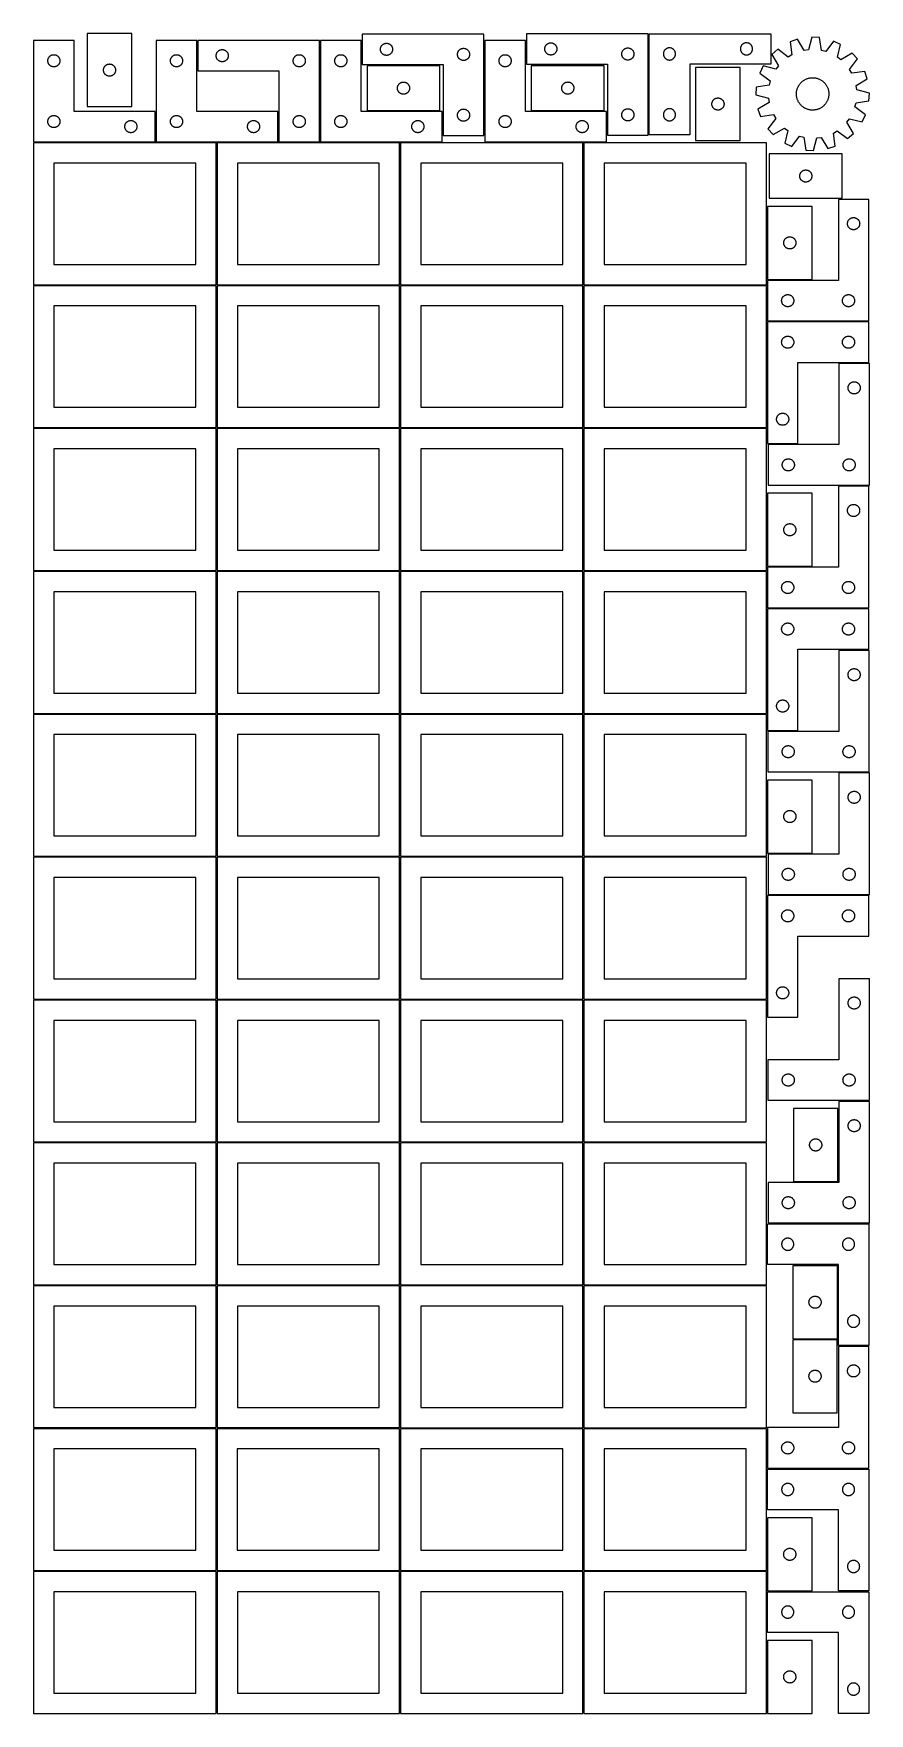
# Model space of a CAD drawing. Header units: millimetres. Extents: x 7 to 1243, y 7 to 2493.
import ezdxf

# ---------------------------------------------------------------- set-up
doc = ezdxf.new("R2010")
doc.units = ezdxf.units.MM
doc.layers.add('COMMON', color=5, linetype='CONTINUOUS', true_color=0x0000ff)
doc.layers.add('CUT', color=7, linetype='CONTINUOUS', true_color=0x000000)

msp = doc.modelspace()

# ---------------------------------------------------------------- linework, layer by layer
at = {"layer": 'COMMON'}
for p, q in [((277.291899, 1697.062902), (277.291899, 1487.062902)), ((820.333739, 1697.041937), (820.333739, 1487.041937)), ((6.541899, 1486.312901), (276.541899, 1486.312901)), ((277.291899, 1485.562901), (277.291899, 1275.562901)), ((278.0419, 1486.312901), (548.0419, 1486.312901)), ((549.583739, 1486.291936), (819.583739, 1486.291936)), ((820.333739, 1485.541936), (820.333739, 1275.541936)), ((821.08374, 1486.291936), (1091.08374, 1486.291936)), ((6.541899, 1274.8129), (276.541899, 1274.8129)), ((277.291899, 1274.0629), (277.291899, 1064.0629)), ((278.0419, 1274.8129), (548.0419, 1274.8129)), ((549.583739, 1274.791935), (819.583739, 1274.791935)), ((820.333739, 1274.041935), (820.333739, 1064.041935)), ((821.08374, 1274.791935), (1091.08374, 1274.791935)), ((6.541899, 1063.312899), (276.541899, 1063.312899)), ((277.291899, 1062.562899), (277.291899, 852.562899)), ((278.0419, 1063.312899), (548.0419, 1063.312899)), ((549.583739, 1063.291934), (819.583739, 1063.291934)), ((820.333739, 1062.541934), (820.333739, 852.541934)), ((821.08374, 1063.291934), (1091.08374, 1063.291934)), ((6.541899, 851.812898), (276.541899, 851.812898)), ((277.291899, 851.062898), (277.291899, 641.062898)), ((278.0419, 851.812898), (548.0419, 851.812898)), ((549.583739, 851.791933), (819.583739, 851.791933)), ((820.333739, 851.041933), (820.333739, 641.041933)), ((821.08374, 851.791933), (1091.08374, 851.791933)), ((276.541899, 640.312898), (6.541899, 640.312898)), ((277.291899, 639.562897), (277.291899, 429.562897)), ((548.0419, 640.312898), (278.0419, 640.312898)), ((549.583739, 640.291932), (819.583739, 640.291932)), ((820.333739, 639.541932), (820.333739, 429.541932)), ((821.08374, 640.291932), (1091.08374, 640.291932)), ((6.541899, 428.812896), (276.520965, 428.812896)), ((277.270965, 428.062896), (277.270965, 218.062896)), ((278.0419, 428.812896), (548.020966, 428.812896)), ((819.583739, 428.791932), (549.583739, 428.791932)), ((820.333739, 428.041931), (820.333739, 218.041931)), ((1091.08374, 428.791932), (821.08374, 428.791932)), ((549.583739, 217.29193), (819.562896, 217.29193)), ((820.312896, 216.54193), (820.312896, 6.54193)), ((821.08374, 217.29193), (1091.062897, 217.29193))]:
    msp.add_line(p, q, dxfattribs=at)
at = {"layer": 'CUT'}
for p, q in [((151.910979, 2493.450472), (85.910979, 2493.450472)), ((85.910979, 2493.450472), (85.910979, 2385.450472)), ((151.910979, 2385.450472), (151.910979, 2493.450472)), ((672.840542, 2492.692662), (492.840542, 2492.692662)), ((492.840542, 2492.692662), (492.840542, 2447.692662)), ((672.840542, 2342.692662), (672.840542, 2492.692662)), ((916.000301, 2493.210728), (736.000301, 2493.210728)), ((736.000301, 2493.210728), (736.000301, 2448.210728)), ((916.000301, 2343.210728), (916.000301, 2493.210728)), ((917.538938, 2493.325471), (1097.538938, 2493.325471)), ((917.538938, 2343.325471), (917.538938, 2493.325471)), ((1097.538938, 2493.325471), (1097.538938, 2448.325471)), ((1158.20994, 2488.131171), (1153.354848, 2469.37296)), ((1169.729721, 2487.514631), (1158.20994, 2488.131171)), ((1172.55493, 2468.345369), (1169.729721, 2487.514631)), ((66.520965, 2483.251496), (6.520965, 2483.251496)), ((6.520965, 2483.251496), (6.520965, 2333.251496)), ((34.191593, 2461.944829), (34.765152, 2462.078564)), ((34.765152, 2462.078564), (35.346229, 2462.1745)), ((35.346229, 2462.1745), (35.932336, 2462.232227)), ((35.932336, 2462.232227), (36.520965, 2462.251496)), ((36.520965, 2462.251496), (37.109593, 2462.232227)), ((37.109593, 2462.232227), (37.6957, 2462.1745)), ((37.6957, 2462.1745), (38.276778, 2462.078564)), ((38.276778, 2462.078564), (38.850336, 2461.944829)), ((66.520965, 2378.251496), (66.520965, 2483.251496)), ((248.041961, 2483.251496), (188.041961, 2483.251496)), ((188.041961, 2483.251496), (188.041961, 2333.251496)), ((215.712589, 2461.944829), (216.286148, 2462.078564)), ((216.286148, 2462.078564), (216.867225, 2462.1745)), ((216.867225, 2462.1745), (217.453333, 2462.232227)), ((217.453333, 2462.232227), (218.041961, 2462.251496)), ((218.041961, 2462.251496), (218.630589, 2462.232227)), ((218.630589, 2462.232227), (219.216696, 2462.1745)), ((219.216696, 2462.1745), (219.797774, 2462.078564)), ((219.797774, 2462.078564), (220.371332, 2461.944829)), ((248.041961, 2378.251496), (248.041961, 2483.251496)), ((429.680752, 2483.2515), (249.680752, 2483.2515)), ((249.680752, 2483.2515), (249.680752, 2438.2515)), ((276.757748, 2461.926235), (276.853684, 2462.507313)), ((276.853684, 2462.507313), (276.987419, 2463.080871)), ((276.987419, 2463.080871), (277.15838, 2463.644455)), ((277.15838, 2463.644455), (277.365836, 2464.195651)), ((277.365836, 2464.195651), (277.608897, 2464.732098)), ((277.608897, 2464.732098), (277.886523, 2465.2515)), ((277.886523, 2465.2515), (278.197525, 2465.751632)), ((278.197525, 2465.751632), (278.540572, 2466.230353)), ((278.540572, 2466.230353), (278.914193, 2466.685612)), ((278.914193, 2466.685612), (279.316791, 2467.115461)), ((279.316791, 2467.115461), (279.746639, 2467.518058)), ((279.746639, 2467.518058), (280.201899, 2467.89168)), ((280.201899, 2467.89168), (280.680619, 2468.234726)), ((280.680619, 2468.234726), (281.180752, 2468.545728)), ((281.180752, 2468.545728), (281.700153, 2468.823354)), ((281.700153, 2468.823354), (282.236601, 2469.066416)), ((282.236601, 2469.066416), (282.787796, 2469.273871)), ((282.787796, 2469.273871), (283.35138, 2469.444832)), ((283.35138, 2469.444832), (283.924939, 2469.578567)), ((283.924939, 2469.578567), (284.506016, 2469.674504)), ((284.506016, 2469.674504), (285.092123, 2469.73223)), ((285.092123, 2469.73223), (285.680752, 2469.7515)), ((285.680752, 2469.7515), (286.26938, 2469.73223)), ((286.26938, 2469.73223), (286.855487, 2469.674504)), ((286.855487, 2469.674504), (287.436564, 2469.578567)), ((287.436564, 2469.578567), (288.010123, 2469.444832)), ((288.010123, 2469.444832), (288.573707, 2469.273871)), ((288.573707, 2469.273871), (289.124902, 2469.066416)), ((289.124902, 2469.066416), (289.66135, 2468.823354)), ((289.66135, 2468.823354), (290.180752, 2468.545728)), ((290.180752, 2468.545728), (290.680884, 2468.234726)), ((290.680884, 2468.234726), (291.159604, 2467.89168)), ((291.159604, 2467.89168), (291.614864, 2467.518058)), ((291.614864, 2467.518058), (292.044713, 2467.115461)), ((292.044713, 2467.115461), (292.44731, 2466.685612)), ((292.44731, 2466.685612), (292.820932, 2466.230353)), ((292.820932, 2466.230353), (293.163978, 2465.751632)), ((293.163978, 2465.751632), (293.47498, 2465.2515)), ((293.47498, 2465.2515), (293.752606, 2464.732098)), ((293.752606, 2464.732098), (293.995667, 2464.195651)), ((293.995667, 2464.195651), (294.203123, 2463.644455)), ((294.203123, 2463.644455), (294.374084, 2463.080871)), ((294.374084, 2463.080871), (294.507819, 2462.507313)), ((294.507819, 2462.507313), (294.603755, 2461.926235)), ((397.35138, 2461.944832), (397.924939, 2462.078567)), ((397.924939, 2462.078567), (398.506016, 2462.174504)), ((398.506016, 2462.174504), (399.092123, 2462.23223)), ((399.092123, 2462.23223), (399.680752, 2462.2515)), ((399.680752, 2462.2515), (400.26938, 2462.23223)), ((400.26938, 2462.23223), (400.855487, 2462.174504)), ((400.855487, 2462.174504), (401.436564, 2462.078567)), ((401.436564, 2462.078567), (402.010123, 2461.944832)), ((429.680752, 2333.2515), (429.680752, 2483.2515)), ((491.20169, 2483.251496), (431.20169, 2483.251496)), ((431.20169, 2483.251496), (431.20169, 2333.251496)), ((458.872318, 2461.944829), (459.445877, 2462.078564)), ((459.445877, 2462.078564), (460.026954, 2462.1745)), ((460.026954, 2462.1745), (460.613062, 2462.232227)), ((460.613062, 2462.232227), (461.20169, 2462.251496)), ((461.20169, 2462.251496), (461.790318, 2462.232227)), ((461.790318, 2462.232227), (462.376425, 2462.1745)), ((462.376425, 2462.1745), (462.957503, 2462.078564)), ((462.957503, 2462.078564), (463.531061, 2461.944829)), ((491.20169, 2378.251496), (491.20169, 2483.251496)), ((519.840542, 2470.192662), (519.859811, 2470.78129)), ((519.859811, 2469.604034), (519.840542, 2470.192662)), ((519.859811, 2470.78129), (519.917538, 2471.367398)), ((519.917538, 2469.017926), (519.859811, 2469.604034)), ((519.917538, 2471.367398), (520.013474, 2471.948475)), ((520.013474, 2468.436849), (519.917538, 2469.017926)), ((520.013474, 2471.948475), (520.147209, 2472.522033)), ((520.147209, 2467.86329), (520.013474, 2468.436849)), ((520.147209, 2472.522033), (520.31817, 2473.085617)), ((520.31817, 2467.299707), (520.147209, 2467.86329)), ((520.31817, 2473.085617), (520.525626, 2473.636813)), ((520.525626, 2466.748511), (520.31817, 2467.299707)), ((520.525626, 2473.636813), (520.768687, 2474.17326)), ((520.768687, 2466.212064), (520.525626, 2466.748511)), ((520.768687, 2474.17326), (521.046313, 2474.692662)), ((521.046313, 2465.692662), (520.768687, 2466.212064)), ((521.046313, 2474.692662), (521.357315, 2475.192794)), ((521.357315, 2465.19253), (521.046313, 2465.692662)), ((521.357315, 2475.192794), (521.700362, 2475.671515)), ((521.700362, 2464.713809), (521.357315, 2465.19253)), ((521.700362, 2475.671515), (522.073983, 2476.126774)), ((522.073983, 2464.25855), (521.700362, 2464.713809)), ((522.073983, 2476.126774), (522.476581, 2476.556623)), ((522.476581, 2463.828701), (522.073983, 2464.25855)), ((522.476581, 2476.556623), (522.906429, 2476.95922)), ((522.906429, 2463.426104), (522.476581, 2463.828701)), ((522.906429, 2476.95922), (523.361689, 2477.332842)), ((523.361689, 2463.052482), (522.906429, 2463.426104)), ((523.361689, 2477.332842), (523.84041, 2477.675888)), ((523.84041, 2462.709435), (523.361689, 2463.052482)), ((523.84041, 2477.675888), (524.340542, 2477.98689)), ((524.340542, 2462.398433), (523.84041, 2462.709435)), ((524.340542, 2477.98689), (524.859943, 2478.264517)), ((524.859943, 2462.120807), (524.340542, 2462.398433)), ((524.859943, 2478.264517), (525.396391, 2478.507578)), ((525.396391, 2461.877746), (524.859943, 2462.120807)), ((525.396391, 2478.507578), (525.947586, 2478.715033)), ((525.947586, 2478.715033), (526.51117, 2478.885994)), ((526.51117, 2478.885994), (527.084729, 2479.019729)), ((527.084729, 2479.019729), (527.665806, 2479.115666)), ((527.665806, 2479.115666), (528.251913, 2479.173392)), ((528.251913, 2479.173392), (528.840542, 2479.192662)), ((528.840542, 2479.192662), (529.42917, 2479.173392)), ((529.42917, 2479.173392), (530.015277, 2479.115666)), ((530.015277, 2479.115666), (530.596355, 2479.019729)), ((530.596355, 2479.019729), (531.169913, 2478.885994)), ((531.169913, 2478.885994), (531.733497, 2478.715033)), ((531.733497, 2478.715033), (532.284693, 2478.507578)), ((532.284693, 2478.507578), (532.82114, 2478.264517)), ((532.82114, 2462.120807), (532.284693, 2461.877746)), ((532.82114, 2478.264517), (533.340542, 2477.98689)), ((533.340542, 2462.398433), (532.82114, 2462.120807)), ((533.340542, 2477.98689), (533.840674, 2477.675888)), ((533.840674, 2462.709435), (533.340542, 2462.398433)), ((533.840674, 2477.675888), (534.319394, 2477.332842)), ((534.319394, 2463.052482), (533.840674, 2462.709435)), ((534.319394, 2477.332842), (534.774654, 2476.95922)), ((534.774654, 2463.426104), (534.319394, 2463.052482)), ((534.774654, 2476.95922), (535.204503, 2476.556623)), ((535.204503, 2463.828701), (534.774654, 2463.426104)), ((535.204503, 2476.556623), (535.6071, 2476.126774)), ((535.6071, 2464.25855), (535.204503, 2463.828701)), ((535.6071, 2476.126774), (535.980722, 2475.671515)), ((535.980722, 2464.713809), (535.6071, 2464.25855)), ((535.980722, 2475.671515), (536.323768, 2475.192794)), ((536.323768, 2465.19253), (535.980722, 2464.713809)), ((536.323768, 2475.192794), (536.63477, 2474.692662)), ((536.63477, 2465.692662), (536.323768, 2465.19253)), ((536.63477, 2474.692662), (536.912396, 2474.17326)), ((536.912396, 2466.212064), (536.63477, 2465.692662)), ((536.912396, 2474.17326), (537.155457, 2473.636813)), ((537.155457, 2466.748511), (536.912396, 2466.212064)), ((537.155457, 2473.636813), (537.362913, 2473.085617)), ((537.362913, 2467.299707), (537.155457, 2466.748511)), ((537.362913, 2473.085617), (537.533874, 2472.522033)), ((537.533874, 2467.86329), (537.362913, 2467.299707)), ((537.533874, 2472.522033), (537.667609, 2471.948475)), ((537.667609, 2468.436849), (537.533874, 2467.86329)), ((537.667609, 2471.948475), (537.763545, 2471.367398)), ((537.763545, 2469.017926), (537.667609, 2468.436849)), ((537.763545, 2471.367398), (537.821272, 2470.78129)), ((537.821272, 2469.604034), (537.763545, 2469.017926)), ((537.821272, 2470.78129), (537.840542, 2470.192662)), ((537.840542, 2470.192662), (537.821272, 2469.604034)), ((633.840542, 2462.692662), (633.859811, 2463.28129)), ((633.859811, 2462.104034), (633.840542, 2462.692662)), ((633.859811, 2463.28129), (633.917538, 2463.867398)), ((633.917538, 2461.517926), (633.859811, 2462.104034)), ((633.917538, 2463.867398), (634.013474, 2464.448475)), ((634.013474, 2464.448475), (634.147209, 2465.022033)), ((634.147209, 2465.022033), (634.31817, 2465.585617)), ((634.31817, 2465.585617), (634.525626, 2466.136813)), ((634.525626, 2466.136813), (634.768687, 2466.67326)), ((634.768687, 2466.67326), (635.046313, 2467.192662)), ((635.046313, 2467.192662), (635.357315, 2467.692794)), ((635.357315, 2467.692794), (635.700362, 2468.171515)), ((635.700362, 2468.171515), (636.073983, 2468.626774)), ((636.073983, 2468.626774), (636.476581, 2469.056623)), ((636.476581, 2469.056623), (636.906429, 2469.45922)), ((636.906429, 2469.45922), (637.361689, 2469.832842)), ((637.361689, 2469.832842), (637.84041, 2470.175888)), ((637.84041, 2470.175888), (638.340542, 2470.48689)), ((638.340542, 2470.48689), (638.859943, 2470.764517)), ((638.859943, 2470.764517), (639.396391, 2471.007578)), ((639.396391, 2471.007578), (639.947586, 2471.215033)), ((639.947586, 2471.215033), (640.51117, 2471.385994)), ((640.51117, 2471.385994), (641.084729, 2471.519729)), ((641.084729, 2471.519729), (641.665806, 2471.615666)), ((641.665806, 2471.615666), (642.251913, 2471.673392)), ((642.251913, 2471.673392), (642.840542, 2471.692662)), ((642.840542, 2471.692662), (643.42917, 2471.673392)), ((643.42917, 2471.673392), (644.015277, 2471.615666)), ((644.015277, 2471.615666), (644.596355, 2471.519729)), ((644.596355, 2471.519729), (645.169913, 2471.385994)), ((645.169913, 2471.385994), (645.733497, 2471.215033)), ((645.733497, 2471.215033), (646.284693, 2471.007578)), ((646.284693, 2471.007578), (646.82114, 2470.764517)), ((646.82114, 2470.764517), (647.340542, 2470.48689)), ((647.340542, 2470.48689), (647.840674, 2470.175888)), ((647.840674, 2470.175888), (648.319394, 2469.832842)), ((648.319394, 2469.832842), (648.774654, 2469.45922)), ((648.774654, 2469.45922), (649.204503, 2469.056623)), ((649.204503, 2469.056623), (649.6071, 2468.626774)), ((649.6071, 2468.626774), (649.980722, 2468.171515)), ((649.980722, 2468.171515), (650.323768, 2467.692794)), ((650.323768, 2467.692794), (650.63477, 2467.192662)), ((650.63477, 2467.192662), (650.912396, 2466.67326)), ((650.912396, 2466.67326), (651.155457, 2466.136813)), ((651.155457, 2466.136813), (651.362913, 2465.585617)), ((651.362913, 2465.585617), (651.533874, 2465.022033)), ((651.533874, 2465.022033), (651.667609, 2464.448475)), ((651.667609, 2464.448475), (651.763545, 2463.867398)), ((651.763545, 2463.867398), (651.821272, 2463.28129)), ((651.821272, 2462.104034), (651.763545, 2461.517926)), ((651.821272, 2463.28129), (651.840542, 2462.692662)), ((651.840542, 2462.692662), (651.821272, 2462.104034)), ((734.36151, 2483.251496), (674.36151, 2483.251496)), ((674.36151, 2483.251496), (674.36151, 2333.251496)), ((702.032139, 2461.944829), (702.605697, 2462.078564)), ((702.605697, 2462.078564), (703.186775, 2462.1745)), ((703.186775, 2462.1745), (703.772882, 2462.232227)), ((703.772882, 2462.232227), (704.36151, 2462.251496)), ((704.36151, 2462.251496), (704.950138, 2462.232227)), ((704.950138, 2462.232227), (705.536246, 2462.1745)), ((705.536246, 2462.1745), (706.117323, 2462.078564)), ((706.117323, 2462.078564), (706.690882, 2461.944829)), ((734.36151, 2378.251496), (734.36151, 2483.251496)), ((763.000301, 2470.710728), (763.019571, 2471.299356)), ((763.019571, 2470.1221), (763.000301, 2470.710728)), ((763.019571, 2471.299356), (763.077297, 2471.885464)), ((763.077297, 2469.535993), (763.019571, 2470.1221)), ((763.077297, 2471.885464), (763.173234, 2472.466541)), ((763.173234, 2468.954915), (763.077297, 2469.535993)), ((763.173234, 2472.466541), (763.306969, 2473.0401)), ((763.306969, 2468.381357), (763.173234, 2468.954915)), ((763.306969, 2473.0401), (763.47793, 2473.603683)), ((763.47793, 2467.817773), (763.306969, 2468.381357)), ((763.47793, 2473.603683), (763.685385, 2474.154879)), ((763.685385, 2467.266577), (763.47793, 2467.817773)), ((763.685385, 2474.154879), (763.928446, 2474.691326)), ((763.928446, 2466.73013), (763.685385, 2467.266577)), ((763.928446, 2474.691326), (764.206073, 2475.210728)), ((764.206073, 2466.210728), (763.928446, 2466.73013)), ((764.206073, 2475.210728), (764.517075, 2475.71086)), ((764.517075, 2465.710596), (764.206073, 2466.210728)), ((764.517075, 2475.71086), (764.860121, 2476.189581)), ((764.860121, 2465.231875), (764.517075, 2465.710596)), ((764.860121, 2476.189581), (765.233743, 2476.644841)), ((765.233743, 2464.776616), (764.860121, 2465.231875)), ((765.233743, 2476.644841), (765.63634, 2477.074689)), ((765.63634, 2464.346767), (765.233743, 2464.776616)), ((765.63634, 2477.074689), (766.066189, 2477.477287)), ((766.066189, 2463.94417), (765.63634, 2464.346767)), ((766.066189, 2477.477287), (766.521448, 2477.850908)), ((766.521448, 2463.570548), (766.066189, 2463.94417)), ((766.521448, 2477.850908), (767.000169, 2478.193955)), ((767.000169, 2463.227502), (766.521448, 2463.570548)), ((767.000169, 2478.193955), (767.500301, 2478.504957)), ((767.500301, 2462.9165), (767.000169, 2463.227502)), ((767.500301, 2478.504957), (768.019703, 2478.782583)), ((768.019703, 2462.638874), (767.500301, 2462.9165)), ((768.019703, 2478.782583), (768.55615, 2479.025644)), ((768.55615, 2462.395812), (768.019703, 2462.638874)), ((768.55615, 2479.025644), (769.107346, 2479.233099)), ((769.107346, 2462.188357), (768.55615, 2462.395812)), ((769.107346, 2479.233099), (769.67093, 2479.404061)), ((769.67093, 2462.017396), (769.107346, 2462.188357)), ((769.67093, 2479.404061), (770.244488, 2479.537796)), ((770.244488, 2479.537796), (770.825565, 2479.633732)), ((770.825565, 2479.633732), (771.411673, 2479.691459)), ((771.411673, 2479.691459), (772.000301, 2479.710728)), ((772.000301, 2479.710728), (772.588929, 2479.691459)), ((772.588929, 2479.691459), (773.175037, 2479.633732)), ((773.175037, 2479.633732), (773.756114, 2479.537796)), ((773.756114, 2479.537796), (774.329673, 2479.404061)), ((774.329673, 2479.404061), (774.893256, 2479.233099)), ((774.893256, 2462.188357), (774.329673, 2462.017396)), ((774.893256, 2479.233099), (775.444452, 2479.025644)), ((775.444452, 2462.395812), (774.893256, 2462.188357)), ((775.444452, 2479.025644), (775.980899, 2478.782583)), ((775.980899, 2462.638874), (775.444452, 2462.395812)), ((775.980899, 2478.782583), (776.500301, 2478.504957)), ((776.500301, 2462.9165), (775.980899, 2462.638874)), ((776.500301, 2478.504957), (777.000433, 2478.193955)), ((777.000433, 2463.227502), (776.500301, 2462.9165)), ((777.000433, 2478.193955), (777.479154, 2477.850908)), ((777.479154, 2463.570548), (777.000433, 2463.227502)), ((777.479154, 2477.850908), (777.934413, 2477.477287)), ((777.934413, 2463.94417), (777.479154, 2463.570548)), ((777.934413, 2477.477287), (778.364262, 2477.074689)), ((778.364262, 2464.346767), (777.934413, 2463.94417)), ((778.364262, 2477.074689), (778.766859, 2476.644841)), ((778.766859, 2464.776616), (778.364262, 2464.346767)), ((778.766859, 2476.644841), (779.140481, 2476.189581)), ((779.140481, 2465.231875), (778.766859, 2464.776616)), ((779.140481, 2476.189581), (779.483528, 2475.71086)), ((779.483528, 2465.710596), (779.140481, 2465.231875)), ((779.483528, 2475.71086), (779.79453, 2475.210728)), ((779.79453, 2466.210728), (779.483528, 2465.710596)), ((779.79453, 2475.210728), (780.072156, 2474.691326)), ((780.072156, 2466.73013), (779.79453, 2466.210728)), ((780.072156, 2474.691326), (780.315217, 2474.154879)), ((780.315217, 2467.266577), (780.072156, 2466.73013)), ((780.315217, 2474.154879), (780.522672, 2473.603683)), ((780.522672, 2467.817773), (780.315217, 2467.266577)), ((780.522672, 2473.603683), (780.693634, 2473.0401)), ((780.693634, 2468.381357), (780.522672, 2467.817773)), ((780.693634, 2473.0401), (780.827369, 2472.466541)), ((780.827369, 2468.954915), (780.693634, 2468.381357)), ((780.827369, 2472.466541), (780.923305, 2471.885464)), ((780.923305, 2469.535993), (780.827369, 2468.954915)), ((780.923305, 2471.885464), (780.981031, 2471.299356)), ((780.981031, 2470.1221), (780.923305, 2469.535993)), ((780.981031, 2471.299356), (781.000301, 2470.710728)), ((781.000301, 2470.710728), (780.981031, 2470.1221)), ((877.000301, 2463.210728), (877.019571, 2463.799356)), ((877.019571, 2462.6221), (877.000301, 2463.210728)), ((877.019571, 2463.799356), (877.077297, 2464.385464)), ((877.077297, 2462.035993), (877.019571, 2462.6221)), ((877.077297, 2464.385464), (877.173234, 2464.966541)), ((877.173234, 2464.966541), (877.306969, 2465.5401)), ((877.306969, 2465.5401), (877.47793, 2466.103683)), ((877.47793, 2466.103683), (877.685385, 2466.654879)), ((877.685385, 2466.654879), (877.928446, 2467.191326)), ((877.928446, 2467.191326), (878.206073, 2467.710728)), ((878.206073, 2467.710728), (878.517075, 2468.21086)), ((878.517075, 2468.21086), (878.860121, 2468.689581)), ((878.860121, 2468.689581), (879.233743, 2469.144841)), ((879.233743, 2469.144841), (879.63634, 2469.574689)), ((879.63634, 2469.574689), (880.066189, 2469.977287)), ((880.066189, 2469.977287), (880.521448, 2470.350908)), ((880.521448, 2470.350908), (881.000169, 2470.693955)), ((881.000169, 2470.693955), (881.500301, 2471.004957)), ((881.500301, 2471.004957), (882.019703, 2471.282583)), ((882.019703, 2471.282583), (882.55615, 2471.525644)), ((882.55615, 2471.525644), (883.107346, 2471.733099)), ((883.107346, 2471.733099), (883.67093, 2471.904061)), ((883.67093, 2471.904061), (884.244488, 2472.037796)), ((884.244488, 2472.037796), (884.825565, 2472.133732)), ((884.825565, 2472.133732), (885.411673, 2472.191459)), ((885.411673, 2472.191459), (886.000301, 2472.210728)), ((886.000301, 2472.210728), (886.588929, 2472.191459)), ((886.588929, 2472.191459), (887.175037, 2472.133732)), ((887.175037, 2472.133732), (887.756114, 2472.037796)), ((887.756114, 2472.037796), (888.329673, 2471.904061)), ((888.329673, 2471.904061), (888.893256, 2471.733099)), ((888.893256, 2471.733099), (889.444452, 2471.525644)), ((889.444452, 2471.525644), (889.980899, 2471.282583)), ((889.980899, 2471.282583), (890.500301, 2471.004957)), ((890.500301, 2471.004957), (891.000433, 2470.693955)), ((891.000433, 2470.693955), (891.479154, 2470.350908)), ((891.479154, 2470.350908), (891.934413, 2469.977287)), ((891.934413, 2469.977287), (892.364262, 2469.574689)), ((892.364262, 2469.574689), (892.766859, 2469.144841)), ((892.766859, 2469.144841), (893.140481, 2468.689581)), ((893.140481, 2468.689581), (893.483528, 2468.21086)), ((893.483528, 2468.21086), (893.79453, 2467.710728)), ((893.79453, 2467.710728), (894.072156, 2467.191326)), ((894.072156, 2467.191326), (894.315217, 2466.654879)), ((894.315217, 2466.654879), (894.522672, 2466.103683)), ((894.522672, 2466.103683), (894.693634, 2465.5401)), ((894.693634, 2465.5401), (894.827369, 2464.966541)), ((894.827369, 2464.966541), (894.923305, 2464.385464)), ((894.923305, 2464.385464), (894.981031, 2463.799356)), ((894.981031, 2462.6221), (894.923305, 2462.035993)), ((894.981031, 2463.799356), (895.000301, 2463.210728)), ((895.000301, 2463.210728), (894.981031, 2462.6221)), ((938.558208, 2463.914099), (938.538938, 2463.325471)), ((938.538938, 2463.325471), (938.558208, 2462.736843)), ((938.615934, 2464.500207), (938.558208, 2463.914099)), ((938.558208, 2462.736843), (938.615934, 2462.150735)), ((938.711871, 2465.081284), (938.615934, 2464.500207)), ((938.615934, 2462.150735), (938.711871, 2461.569658)), ((938.845606, 2465.654842), (938.711871, 2465.081284)), ((939.016567, 2466.218426), (938.845606, 2465.654842)), ((939.224022, 2466.769622), (939.016567, 2466.218426)), ((939.467083, 2467.306069), (939.224022, 2466.769622)), ((939.74471, 2467.825471), (939.467083, 2467.306069)), ((940.055712, 2468.325603), (939.74471, 2467.825471)), ((940.398758, 2468.804324), (940.055712, 2468.325603)), ((940.77238, 2469.259583), (940.398758, 2468.804324)), ((941.174977, 2469.689432), (940.77238, 2469.259583)), ((941.604826, 2470.092029), (941.174977, 2469.689432)), ((942.060085, 2470.465651), (941.604826, 2470.092029)), ((942.538806, 2470.808697), (942.060085, 2470.465651)), ((943.038938, 2471.119699), (942.538806, 2470.808697)), ((943.55834, 2471.397325), (943.038938, 2471.119699)), ((944.094787, 2471.640387), (943.55834, 2471.397325)), ((944.645983, 2471.847842), (944.094787, 2471.640387)), ((945.209567, 2472.018803), (944.645983, 2471.847842)), ((945.783125, 2472.152538), (945.209567, 2472.018803)), ((946.364202, 2472.248475), (945.783125, 2472.152538)), ((946.95031, 2472.306201), (946.364202, 2472.248475)), ((947.538938, 2472.325471), (946.95031, 2472.306201)), ((948.127566, 2472.306201), (947.538938, 2472.325471)), ((948.713674, 2472.248475), (948.127566, 2472.306201)), ((949.294751, 2472.152538), (948.713674, 2472.248475)), ((949.86831, 2472.018803), (949.294751, 2472.152538)), ((950.431893, 2471.847842), (949.86831, 2472.018803)), ((950.983089, 2471.640387), (950.431893, 2471.847842)), ((951.519536, 2471.397325), (950.983089, 2471.640387)), ((952.038938, 2471.119699), (951.519536, 2471.397325)), ((952.53907, 2470.808697), (952.038938, 2471.119699)), ((953.017791, 2470.465651), (952.53907, 2470.808697)), ((953.473051, 2470.092029), (953.017791, 2470.465651)), ((953.902899, 2469.689432), (953.473051, 2470.092029)), ((954.305496, 2469.259583), (953.902899, 2469.689432)), ((954.679118, 2468.804324), (954.305496, 2469.259583)), ((955.022165, 2468.325603), (954.679118, 2468.804324)), ((955.333167, 2467.825471), (955.022165, 2468.325603)), ((955.610793, 2467.306069), (955.333167, 2467.825471)), ((955.853854, 2466.769622), (955.610793, 2467.306069)), ((956.061309, 2466.218426), (955.853854, 2466.769622)), ((956.232271, 2465.654842), (956.061309, 2466.218426)), ((956.366006, 2465.081284), (956.232271, 2465.654842)), ((956.461942, 2464.500207), (956.366006, 2465.081284)), ((956.366006, 2461.569658), (956.461942, 2462.150735)), ((956.519668, 2463.914099), (956.461942, 2464.500207)), ((956.461942, 2462.150735), (956.519668, 2462.736843)), ((956.538938, 2463.325471), (956.519668, 2463.914099)), ((956.519668, 2462.736843), (956.538938, 2463.325471)), ((1052.558208, 2471.414099), (1052.538938, 2470.825471)), ((1052.538938, 2470.825471), (1052.558208, 2470.236843)), ((1052.615934, 2472.000207), (1052.558208, 2471.414099)), ((1052.558208, 2470.236843), (1052.615934, 2469.650735)), ((1052.711871, 2472.581284), (1052.615934, 2472.000207)), ((1052.615934, 2469.650735), (1052.711871, 2469.069658)), ((1052.845606, 2473.154842), (1052.711871, 2472.581284)), ((1052.711871, 2469.069658), (1052.845606, 2468.496099)), ((1053.016567, 2473.718426), (1052.845606, 2473.154842)), ((1052.845606, 2468.496099), (1053.016567, 2467.932516)), ((1053.224022, 2474.269622), (1053.016567, 2473.718426)), ((1053.016567, 2467.932516), (1053.224022, 2467.38132)), ((1053.467083, 2474.806069), (1053.224022, 2474.269622)), ((1053.224022, 2467.38132), (1053.467083, 2466.844873)), ((1053.74471, 2475.325471), (1053.467083, 2474.806069)), ((1053.467083, 2466.844873), (1053.74471, 2466.325471)), ((1054.055712, 2475.825603), (1053.74471, 2475.325471)), ((1053.74471, 2466.325471), (1054.055712, 2465.825339)), ((1054.398758, 2476.304324), (1054.055712, 2475.825603)), ((1054.055712, 2465.825339), (1054.398758, 2465.346618)), ((1054.77238, 2476.759583), (1054.398758, 2476.304324)), ((1054.398758, 2465.346618), (1054.77238, 2464.891358)), ((1055.174977, 2477.189432), (1054.77238, 2476.759583)), ((1054.77238, 2464.891358), (1055.174977, 2464.46151)), ((1055.604826, 2477.592029), (1055.174977, 2477.189432)), ((1055.174977, 2464.46151), (1055.604826, 2464.058913)), ((1056.060085, 2477.965651), (1055.604826, 2477.592029)), ((1055.604826, 2464.058913), (1056.060085, 2463.685291)), ((1056.538806, 2478.308697), (1056.060085, 2477.965651)), ((1056.060085, 2463.685291), (1056.538806, 2463.342244)), ((1057.038938, 2478.619699), (1056.538806, 2478.308697)), ((1056.538806, 2463.342244), (1057.038938, 2463.031242)), ((1057.55834, 2478.897325), (1057.038938, 2478.619699)), ((1057.038938, 2463.031242), (1057.55834, 2462.753616)), ((1058.094787, 2479.140387), (1057.55834, 2478.897325)), ((1057.55834, 2462.753616), (1058.094787, 2462.510555)), ((1058.645983, 2479.347842), (1058.094787, 2479.140387)), ((1058.094787, 2462.510555), (1058.645983, 2462.3031)), ((1059.209567, 2479.518803), (1058.645983, 2479.347842)), ((1058.645983, 2462.3031), (1059.209567, 2462.132138)), ((1059.783125, 2479.652538), (1059.209567, 2479.518803)), ((1059.209567, 2462.132138), (1059.783125, 2461.998403)), ((1060.364202, 2479.748475), (1059.783125, 2479.652538)), ((1060.95031, 2479.806201), (1060.364202, 2479.748475)), ((1061.538938, 2479.825471), (1060.95031, 2479.806201)), ((1062.127566, 2479.806201), (1061.538938, 2479.825471)), ((1062.713674, 2479.748475), (1062.127566, 2479.806201)), ((1063.294751, 2479.652538), (1062.713674, 2479.748475)), ((1063.86831, 2479.518803), (1063.294751, 2479.652538)), ((1063.294751, 2461.998403), (1063.86831, 2462.132138)), ((1064.431893, 2479.347842), (1063.86831, 2479.518803)), ((1063.86831, 2462.132138), (1064.431893, 2462.3031)), ((1064.983089, 2479.140387), (1064.431893, 2479.347842)), ((1064.431893, 2462.3031), (1064.983089, 2462.510555)), ((1065.519536, 2478.897325), (1064.983089, 2479.140387)), ((1064.983089, 2462.510555), (1065.519536, 2462.753616)), ((1066.038938, 2478.619699), (1065.519536, 2478.897325)), ((1065.519536, 2462.753616), (1066.038938, 2463.031242)), ((1066.53907, 2478.308697), (1066.038938, 2478.619699)), ((1066.038938, 2463.031242), (1066.53907, 2463.342244)), ((1067.017791, 2477.965651), (1066.53907, 2478.308697)), ((1066.53907, 2463.342244), (1067.017791, 2463.685291)), ((1067.473051, 2477.592029), (1067.017791, 2477.965651)), ((1067.017791, 2463.685291), (1067.473051, 2464.058913)), ((1067.902899, 2477.189432), (1067.473051, 2477.592029)), ((1067.473051, 2464.058913), (1067.902899, 2464.46151)), ((1068.305496, 2476.759583), (1067.902899, 2477.189432)), ((1067.902899, 2464.46151), (1068.305496, 2464.891358)), ((1068.679118, 2476.304324), (1068.305496, 2476.759583)), ((1068.305496, 2464.891358), (1068.679118, 2465.346618)), ((1069.022165, 2475.825603), (1068.679118, 2476.304324)), ((1068.679118, 2465.346618), (1069.022165, 2465.825339)), ((1069.333167, 2475.325471), (1069.022165, 2475.825603)), ((1069.022165, 2465.825339), (1069.333167, 2466.325471)), ((1069.610793, 2474.806069), (1069.333167, 2475.325471)), ((1069.333167, 2466.325471), (1069.610793, 2466.844873)), ((1069.853854, 2474.269622), (1069.610793, 2474.806069)), ((1069.610793, 2466.844873), (1069.853854, 2467.38132)), ((1070.061309, 2473.718426), (1069.853854, 2474.269622)), ((1069.853854, 2467.38132), (1070.061309, 2467.932516)), ((1070.232271, 2473.154842), (1070.061309, 2473.718426)), ((1070.061309, 2467.932516), (1070.232271, 2468.496099)), ((1070.366006, 2472.581284), (1070.232271, 2473.154842)), ((1070.232271, 2468.496099), (1070.366006, 2469.069658)), ((1070.461942, 2472.000207), (1070.366006, 2472.581284)), ((1070.366006, 2469.069658), (1070.461942, 2469.650735)), ((1070.519668, 2471.414099), (1070.461942, 2472.000207)), ((1070.461942, 2469.650735), (1070.519668, 2470.236843)), ((1070.538938, 2470.825471), (1070.519668, 2471.414099)), ((1070.519668, 2470.236843), (1070.538938, 2470.825471)), ((1107.776816, 2470.334797), (1099.195141, 2462.625042)), ((1099.195141, 2462.625042), (1109.026131, 2445.927915)), ((1123.329256, 2458.777807), (1107.776816, 2470.334797)), ((1137.044628, 2485.086314), (1126.165798, 2481.247493)), ((1126.165798, 2481.247493), (1128.858735, 2462.059202)), ((1146.99054, 2468.457386), (1137.044628, 2485.086314)), ((1153.354848, 2469.37296), (1146.99054, 2468.457386)), ((1178.785159, 2466.755734), (1172.55493, 2468.345369)), ((1190.449136, 2482.228098), (1178.785159, 2466.755734)), ((1200.856086, 2477.25006), (1190.449136, 2482.228098)), ((1196.13048, 2458.45881), (1200.856086, 2477.25006)), ((1217.975261, 2464.436963), (1201.278134, 2454.605974)), ((1225.685017, 2455.855289), (1217.975261, 2464.436963)), ((27.520965, 2453.251496), (27.540234, 2453.840124)), ((27.540234, 2452.662868), (27.520965, 2453.251496)), ((27.540234, 2453.840124), (27.597961, 2454.426232)), ((27.597961, 2452.07676), (27.540234, 2452.662868)), ((27.597961, 2454.426232), (27.693897, 2455.007309)), ((27.693897, 2451.495683), (27.597961, 2452.07676)), ((27.693897, 2455.007309), (27.827632, 2455.580868)), ((27.827632, 2450.922125), (27.693897, 2451.495683)), ((27.827632, 2455.580868), (27.998593, 2456.144451)), ((27.998593, 2450.358541), (27.827632, 2450.922125)), ((27.998593, 2456.144451), (28.206049, 2456.695647)), ((28.206049, 2449.807345), (27.998593, 2450.358541)), ((28.206049, 2456.695647), (28.44911, 2457.232094)), ((28.44911, 2449.270898), (28.206049, 2449.807345)), ((28.44911, 2457.232094), (28.726736, 2457.751496)), ((28.726736, 2448.751496), (28.44911, 2449.270898)), ((28.726736, 2457.751496), (29.037738, 2458.251628)), ((29.037738, 2448.251364), (28.726736, 2448.751496)), ((29.037738, 2458.251628), (29.380785, 2458.730349)), ((29.380785, 2447.772643), (29.037738, 2448.251364)), ((29.380785, 2458.730349), (29.754406, 2459.185609)), ((29.754406, 2447.317384), (29.380785, 2447.772643)), ((29.754406, 2459.185609), (30.157004, 2459.615457)), ((30.157004, 2446.887535), (29.754406, 2447.317384)), ((30.157004, 2459.615457), (30.586852, 2460.018054)), ((30.586852, 2446.484938), (30.157004, 2446.887535)), ((30.586852, 2460.018054), (31.042112, 2460.391676)), ((31.042112, 2446.111316), (30.586852, 2446.484938)), ((31.042112, 2460.391676), (31.520833, 2460.734723)), ((31.520833, 2445.76827), (31.042112, 2446.111316)), ((31.520833, 2460.734723), (32.020965, 2461.045725)), ((32.020965, 2445.457268), (31.520833, 2445.76827)), ((32.020965, 2461.045725), (32.540366, 2461.323351)), ((32.540366, 2445.179642), (32.020965, 2445.457268)), ((32.540366, 2461.323351), (33.076814, 2461.566412)), ((33.076814, 2444.93658), (32.540366, 2445.179642)), ((33.076814, 2461.566412), (33.628009, 2461.773867)), ((33.628009, 2444.729125), (33.076814, 2444.93658)), ((33.628009, 2461.773867), (34.191593, 2461.944829)), ((34.191593, 2444.558164), (33.628009, 2444.729125)), ((34.765152, 2444.424429), (34.191593, 2444.558164)), ((35.346229, 2444.328492), (34.765152, 2444.424429)), ((35.932336, 2444.270766), (35.346229, 2444.328492)), ((36.520965, 2444.251496), (35.932336, 2444.270766)), ((37.109593, 2444.270766), (36.520965, 2444.251496)), ((37.6957, 2444.328492), (37.109593, 2444.270766)), ((38.276778, 2444.424429), (37.6957, 2444.328492)), ((38.850336, 2444.558164), (38.276778, 2444.424429)), ((38.850336, 2461.944829), (39.41392, 2461.773867)), ((39.41392, 2444.729125), (38.850336, 2444.558164)), ((39.41392, 2461.773867), (39.965116, 2461.566412)), ((39.965116, 2444.93658), (39.41392, 2444.729125)), ((39.965116, 2461.566412), (40.501563, 2461.323351)), ((40.501563, 2445.179642), (39.965116, 2444.93658)), ((40.501563, 2461.323351), (41.020965, 2461.045725)), ((41.020965, 2445.457268), (40.501563, 2445.179642)), ((41.020965, 2461.045725), (41.521097, 2460.734723)), ((41.521097, 2445.76827), (41.020965, 2445.457268)), ((41.521097, 2460.734723), (41.999817, 2460.391676)), ((41.999817, 2446.111316), (41.521097, 2445.76827)), ((41.999817, 2460.391676), (42.455077, 2460.018054)), ((42.455077, 2446.484938), (41.999817, 2446.111316)), ((42.455077, 2460.018054), (42.884926, 2459.615457)), ((42.884926, 2446.887535), (42.455077, 2446.484938)), ((42.884926, 2459.615457), (43.287523, 2459.185609)), ((43.287523, 2447.317384), (42.884926, 2446.887535)), ((43.287523, 2459.185609), (43.661145, 2458.730349)), ((43.661145, 2447.772643), (43.287523, 2447.317384)), ((43.661145, 2458.730349), (44.004191, 2458.251628)), ((44.004191, 2448.251364), (43.661145, 2447.772643)), ((44.004191, 2458.251628), (44.315193, 2457.751496)), ((44.315193, 2448.751496), (44.004191, 2448.251364)), ((44.315193, 2457.751496), (44.592819, 2457.232094)), ((44.592819, 2449.270898), (44.315193, 2448.751496)), ((44.592819, 2457.232094), (44.83588, 2456.695647)), ((44.83588, 2449.807345), (44.592819, 2449.270898)), ((44.83588, 2456.695647), (45.043336, 2456.144451)), ((45.043336, 2450.358541), (44.83588, 2449.807345)), ((45.043336, 2456.144451), (45.214297, 2455.580868)), ((45.214297, 2450.922125), (45.043336, 2450.358541)), ((45.214297, 2455.580868), (45.348032, 2455.007309)), ((45.348032, 2451.495683), (45.214297, 2450.922125)), ((45.348032, 2455.007309), (45.443968, 2454.426232)), ((45.443968, 2452.07676), (45.348032, 2451.495683)), ((45.443968, 2454.426232), (45.501695, 2453.840124)), ((45.501695, 2452.662868), (45.443968, 2452.07676)), ((45.501695, 2453.840124), (45.520965, 2453.251496)), ((45.520965, 2453.251496), (45.501695, 2452.662868)), ((109.910979, 2439.450472), (109.930248, 2440.0391)), ((109.930248, 2438.861843), (109.910979, 2439.450472)), ((109.930248, 2440.0391), (109.987975, 2440.625207)), ((109.987975, 2438.275736), (109.930248, 2438.861843)), ((109.987975, 2440.625207), (110.083911, 2441.206284)), ((110.083911, 2437.694659), (109.987975, 2438.275736)), ((110.083911, 2441.206284), (110.217646, 2441.779843)), ((110.217646, 2437.1211), (110.083911, 2437.694659)), ((110.217646, 2441.779843), (110.388607, 2442.343427)), ((110.388607, 2442.343427), (110.596063, 2442.894622)), ((110.596063, 2442.894622), (110.839124, 2443.43107)), ((110.839124, 2443.43107), (111.11675, 2443.950472)), ((111.11675, 2443.950472), (111.427752, 2444.450604)), ((111.427752, 2444.450604), (111.770799, 2444.929324)), ((111.770799, 2444.929324), (112.14442, 2445.384584)), ((112.14442, 2445.384584), (112.547018, 2445.814433)), ((112.547018, 2445.814433), (112.976866, 2446.21703)), ((112.976866, 2446.21703), (113.432126, 2446.590652)), ((113.432126, 2446.590652), (113.910847, 2446.933698)), ((113.910847, 2446.933698), (114.410979, 2447.2447)), ((114.410979, 2447.2447), (114.93038, 2447.522326)), ((114.93038, 2447.522326), (115.466828, 2447.765387)), ((115.466828, 2447.765387), (116.018023, 2447.972843)), ((116.018023, 2447.972843), (116.581607, 2448.143804)), ((116.581607, 2448.143804), (117.155166, 2448.277539)), ((117.155166, 2448.277539), (117.736243, 2448.373475)), ((117.736243, 2448.373475), (118.32235, 2448.431202)), ((118.32235, 2448.431202), (118.910979, 2448.450472)), ((118.910979, 2448.450472), (119.499607, 2448.431202)), ((119.499607, 2448.431202), (120.085714, 2448.373475)), ((120.085714, 2448.373475), (120.666792, 2448.277539)), ((120.666792, 2448.277539), (121.24035, 2448.143804)), ((121.24035, 2448.143804), (121.803934, 2447.972843)), ((121.803934, 2447.972843), (122.35513, 2447.765387)), ((122.35513, 2447.765387), (122.891577, 2447.522326)), ((122.891577, 2447.522326), (123.410979, 2447.2447)), ((123.410979, 2447.2447), (123.911111, 2446.933698)), ((123.911111, 2446.933698), (124.389831, 2446.590652)), ((124.389831, 2446.590652), (124.845091, 2446.21703)), ((124.845091, 2446.21703), (125.27494, 2445.814433)), ((125.27494, 2445.814433), (125.677537, 2445.384584)), ((125.677537, 2445.384584), (126.051159, 2444.929324)), ((126.051159, 2444.929324), (126.394205, 2444.450604)), ((126.394205, 2444.450604), (126.705207, 2443.950472)), ((126.705207, 2443.950472), (126.982833, 2443.43107)), ((126.982833, 2443.43107), (127.225894, 2442.894622)), ((127.225894, 2442.894622), (127.43335, 2442.343427)), ((127.43335, 2442.343427), (127.604311, 2441.779843)), ((127.604311, 2441.779843), (127.738046, 2441.206284)), ((127.738046, 2437.694659), (127.604311, 2437.1211)), ((127.738046, 2441.206284), (127.833982, 2440.625207)), ((127.833982, 2438.275736), (127.738046, 2437.694659)), ((127.833982, 2440.625207), (127.891709, 2440.0391)), ((127.891709, 2438.861843), (127.833982, 2438.275736)), ((127.891709, 2440.0391), (127.910979, 2439.450472)), ((127.910979, 2439.450472), (127.891709, 2438.861843)), ((209.041961, 2453.251496), (209.06123, 2453.840124)), ((209.06123, 2452.662868), (209.041961, 2453.251496)), ((209.06123, 2453.840124), (209.118957, 2454.426232)), ((209.118957, 2452.07676), (209.06123, 2452.662868)), ((209.118957, 2454.426232), (209.214893, 2455.007309)), ((209.214893, 2451.495683), (209.118957, 2452.07676)), ((209.214893, 2455.007309), (209.348628, 2455.580868)), ((209.348628, 2450.922125), (209.214893, 2451.495683)), ((209.348628, 2455.580868), (209.51959, 2456.144451)), ((209.51959, 2450.358541), (209.348628, 2450.922125)), ((209.51959, 2456.144451), (209.727045, 2456.695647)), ((209.727045, 2449.807345), (209.51959, 2450.358541)), ((209.727045, 2456.695647), (209.970106, 2457.232094)), ((209.970106, 2449.270898), (209.727045, 2449.807345)), ((209.970106, 2457.232094), (210.247732, 2457.751496)), ((210.247732, 2448.751496), (209.970106, 2449.270898)), ((210.247732, 2457.751496), (210.558734, 2458.251628)), ((210.558734, 2448.251364), (210.247732, 2448.751496)), ((210.558734, 2458.251628), (210.901781, 2458.730349)), ((210.901781, 2447.772643), (210.558734, 2448.251364)), ((210.901781, 2458.730349), (211.275402, 2459.185609)), ((211.275402, 2447.317384), (210.901781, 2447.772643)), ((211.275402, 2459.185609), (211.678, 2459.615457)), ((211.678, 2446.887535), (211.275402, 2447.317384)), ((211.678, 2459.615457), (212.107848, 2460.018054)), ((212.107848, 2446.484938), (211.678, 2446.887535)), ((212.107848, 2460.018054), (212.563108, 2460.391676)), ((212.563108, 2446.111316), (212.107848, 2446.484938)), ((212.563108, 2460.391676), (213.041829, 2460.734723)), ((213.041829, 2445.76827), (212.563108, 2446.111316)), ((213.041829, 2460.734723), (213.541961, 2461.045725)), ((213.541961, 2445.457268), (213.041829, 2445.76827)), ((213.541961, 2461.045725), (214.061363, 2461.323351)), ((214.061363, 2445.179642), (213.541961, 2445.457268)), ((214.061363, 2461.323351), (214.59781, 2461.566412)), ((214.59781, 2444.93658), (214.061363, 2445.179642)), ((214.59781, 2461.566412), (215.149006, 2461.773867)), ((215.149006, 2444.729125), (214.59781, 2444.93658)), ((215.149006, 2461.773867), (215.712589, 2461.944829)), ((215.712589, 2444.558164), (215.149006, 2444.729125)), ((216.286148, 2444.424429), (215.712589, 2444.558164)), ((216.867225, 2444.328492), (216.286148, 2444.424429)), ((217.453333, 2444.270766), (216.867225, 2444.328492)), ((218.041961, 2444.251496), (217.453333, 2444.270766)), ((218.630589, 2444.270766), (218.041961, 2444.251496)), ((219.216696, 2444.328492), (218.630589, 2444.270766)), ((219.797774, 2444.424429), (219.216696, 2444.328492)), ((220.371332, 2444.558164), (219.797774, 2444.424429)), ((220.371332, 2461.944829), (220.934916, 2461.773867)), ((220.934916, 2444.729125), (220.371332, 2444.558164)), ((220.934916, 2461.773867), (221.486112, 2461.566412)), ((221.486112, 2444.93658), (220.934916, 2444.729125)), ((221.486112, 2461.566412), (222.022559, 2461.323351)), ((222.022559, 2445.179642), (221.486112, 2444.93658)), ((222.022559, 2461.323351), (222.541961, 2461.045725)), ((222.541961, 2445.457268), (222.022559, 2445.179642)), ((222.541961, 2461.045725), (223.042093, 2460.734723)), ((223.042093, 2445.76827), (222.541961, 2445.457268)), ((223.042093, 2460.734723), (223.520814, 2460.391676)), ((223.520814, 2446.111316), (223.042093, 2445.76827)), ((223.520814, 2460.391676), (223.976073, 2460.018054)), ((223.976073, 2446.484938), (223.520814, 2446.111316)), ((223.976073, 2460.018054), (224.405922, 2459.615457)), ((224.405922, 2446.887535), (223.976073, 2446.484938)), ((224.405922, 2459.615457), (224.808519, 2459.185609)), ((224.808519, 2447.317384), (224.405922, 2446.887535)), ((224.808519, 2459.185609), (225.182141, 2458.730349)), ((225.182141, 2447.772643), (224.808519, 2447.317384)), ((225.182141, 2458.730349), (225.525187, 2458.251628)), ((225.525187, 2448.251364), (225.182141, 2447.772643)), ((225.525187, 2458.251628), (225.836189, 2457.751496)), ((225.836189, 2448.751496), (225.525187, 2448.251364)), ((225.836189, 2457.751496), (226.113815, 2457.232094)), ((226.113815, 2449.270898), (225.836189, 2448.751496)), ((226.113815, 2457.232094), (226.356877, 2456.695647)), ((226.356877, 2449.807345), (226.113815, 2449.270898)), ((226.356877, 2456.695647), (226.564332, 2456.144451)), ((226.564332, 2450.358541), (226.356877, 2449.807345)), ((226.564332, 2456.144451), (226.735293, 2455.580868)), ((226.735293, 2450.922125), (226.564332, 2450.358541)), ((226.735293, 2455.580868), (226.869028, 2455.007309)), ((226.869028, 2451.495683), (226.735293, 2450.922125)), ((226.869028, 2455.007309), (226.964964, 2454.426232)), ((226.964964, 2452.07676), (226.869028, 2451.495683)), ((226.964964, 2454.426232), (227.022691, 2453.840124)), ((227.022691, 2452.662868), (226.964964, 2452.07676)), ((227.022691, 2453.840124), (227.041961, 2453.251496)), ((227.041961, 2453.251496), (227.022691, 2452.662868)), ((249.680752, 2438.2515), (369.680752, 2438.2515)), ((276.680752, 2460.7515), (276.700021, 2461.340128)), ((276.700021, 2460.162872), (276.680752, 2460.7515)), ((276.700021, 2461.340128), (276.757748, 2461.926235)), ((276.757748, 2459.576764), (276.700021, 2460.162872)), ((276.853684, 2458.995687), (276.757748, 2459.576764)), ((276.987419, 2458.422128), (276.853684, 2458.995687)), ((277.15838, 2457.858545), (276.987419, 2458.422128)), ((277.365836, 2457.307349), (277.15838, 2457.858545)), ((277.608897, 2456.770902), (277.365836, 2457.307349)), ((277.886523, 2456.2515), (277.608897, 2456.770902)), ((278.197525, 2455.751368), (277.886523, 2456.2515)), ((278.540572, 2455.272647), (278.197525, 2455.751368)), ((278.914193, 2454.817387), (278.540572, 2455.272647)), ((279.316791, 2454.387539), (278.914193, 2454.817387)), ((279.746639, 2453.984941), (279.316791, 2454.387539)), ((280.201899, 2453.61132), (279.746639, 2453.984941)), ((280.680619, 2453.268273), (280.201899, 2453.61132)), ((281.180752, 2452.957271), (280.680619, 2453.268273)), ((281.700153, 2452.679645), (281.180752, 2452.957271)), ((282.236601, 2452.436584), (281.700153, 2452.679645)), ((282.787796, 2452.229129), (282.236601, 2452.436584)), ((283.35138, 2452.058167), (282.787796, 2452.229129)), ((283.924939, 2451.924432), (283.35138, 2452.058167)), ((284.506016, 2451.828496), (283.924939, 2451.924432)), ((285.092123, 2451.770769), (284.506016, 2451.828496)), ((285.680752, 2451.7515), (285.092123, 2451.770769)), ((286.26938, 2451.770769), (285.680752, 2451.7515)), ((286.855487, 2451.828496), (286.26938, 2451.770769)), ((287.436564, 2451.924432), (286.855487, 2451.828496)), ((288.010123, 2452.058167), (287.436564, 2451.924432)), ((288.573707, 2452.229129), (288.010123, 2452.058167)), ((289.124902, 2452.436584), (288.573707, 2452.229129)), ((289.66135, 2452.679645), (289.124902, 2452.436584)), ((290.180752, 2452.957271), (289.66135, 2452.679645)), ((290.680884, 2453.268273), (290.180752, 2452.957271)), ((291.159604, 2453.61132), (290.680884, 2453.268273)), ((291.614864, 2453.984941), (291.159604, 2453.61132)), ((292.044713, 2454.387539), (291.614864, 2453.984941)), ((292.44731, 2454.817387), (292.044713, 2454.387539)), ((292.820932, 2455.272647), (292.44731, 2454.817387)), ((293.163978, 2455.751368), (292.820932, 2455.272647)), ((293.47498, 2456.2515), (293.163978, 2455.751368)), ((293.752606, 2456.770902), (293.47498, 2456.2515)), ((293.995667, 2457.307349), (293.752606, 2456.770902)), ((294.203123, 2457.858545), (293.995667, 2457.307349)), ((294.374084, 2458.422128), (294.203123, 2457.858545)), ((294.507819, 2458.995687), (294.374084, 2458.422128)), ((294.603755, 2459.576764), (294.507819, 2458.995687)), ((294.603755, 2461.926235), (294.661482, 2461.340128)), ((294.661482, 2460.162872), (294.603755, 2459.576764)), ((294.661482, 2461.340128), (294.680752, 2460.7515)), ((294.680752, 2460.7515), (294.661482, 2460.162872)), ((369.680752, 2438.2515), (369.680752, 2333.2515)), ((390.680752, 2453.2515), (390.700021, 2453.840128)), ((390.700021, 2452.662872), (390.680752, 2453.2515)), ((390.700021, 2453.840128), (390.757748, 2454.426235)), ((390.757748, 2452.076764), (390.700021, 2452.662872)), ((390.757748, 2454.426235), (390.853684, 2455.007313)), ((390.853684, 2451.495687), (390.757748, 2452.076764)), ((390.853684, 2455.007313), (390.987419, 2455.580871)), ((390.987419, 2450.922128), (390.853684, 2451.495687)), ((390.987419, 2455.580871), (391.15838, 2456.144455)), ((391.15838, 2450.358545), (390.987419, 2450.922128)), ((391.15838, 2456.144455), (391.365836, 2456.695651)), ((391.365836, 2449.807349), (391.15838, 2450.358545)), ((391.365836, 2456.695651), (391.608897, 2457.232098)), ((391.608897, 2449.270902), (391.365836, 2449.807349)), ((391.608897, 2457.232098), (391.886523, 2457.7515)), ((391.886523, 2448.7515), (391.608897, 2449.270902)), ((391.886523, 2457.7515), (392.197525, 2458.251632)), ((392.197525, 2448.251368), (391.886523, 2448.7515)), ((392.197525, 2458.251632), (392.540572, 2458.730353)), ((392.540572, 2447.772647), (392.197525, 2448.251368)), ((392.540572, 2458.730353), (392.914193, 2459.185612)), ((392.914193, 2447.317387), (392.540572, 2447.772647)), ((392.914193, 2459.185612), (393.316791, 2459.615461)), ((393.316791, 2446.887539), (392.914193, 2447.317387)), ((393.316791, 2459.615461), (393.746639, 2460.018058)), ((393.746639, 2446.484941), (393.316791, 2446.887539)), ((393.746639, 2460.018058), (394.201899, 2460.39168)), ((394.201899, 2446.11132), (393.746639, 2446.484941)), ((394.201899, 2460.39168), (394.680619, 2460.734726)), ((394.680619, 2445.768273), (394.201899, 2446.11132)), ((394.680619, 2460.734726), (395.180752, 2461.045728)), ((395.180752, 2445.457271), (394.680619, 2445.768273)), ((395.180752, 2461.045728), (395.700153, 2461.323354)), ((395.700153, 2445.179645), (395.180752, 2445.457271)), ((395.700153, 2461.323354), (396.236601, 2461.566416)), ((396.236601, 2444.936584), (395.700153, 2445.179645)), ((396.236601, 2461.566416), (396.787796, 2461.773871)), ((396.787796, 2444.729129), (396.236601, 2444.936584)), ((396.787796, 2461.773871), (397.35138, 2461.944832)), ((397.35138, 2444.558167), (396.787796, 2444.729129)), ((397.924939, 2444.424432), (397.35138, 2444.558167)), ((398.506016, 2444.328496), (397.924939, 2444.424432)), ((399.092123, 2444.270769), (398.506016, 2444.328496)), ((399.680752, 2444.2515), (399.092123, 2444.270769)), ((400.26938, 2444.270769), (399.680752, 2444.2515)), ((400.855487, 2444.328496), (400.26938, 2444.270769)), ((401.436564, 2444.424432), (400.855487, 2444.328496)), ((402.010123, 2444.558167), (401.436564, 2444.424432)), ((402.010123, 2461.944832), (402.573707, 2461.773871)), ((402.573707, 2444.729129), (402.010123, 2444.558167)), ((402.573707, 2461.773871), (403.124902, 2461.566416)), ((403.124902, 2444.936584), (402.573707, 2444.729129)), ((403.124902, 2461.566416), (403.66135, 2461.323354)), ((403.66135, 2445.179645), (403.124902, 2444.936584)), ((403.66135, 2461.323354), (404.180752, 2461.045728)), ((404.180752, 2445.457271), (403.66135, 2445.179645)), ((404.180752, 2461.045728), (404.680884, 2460.734726)), ((404.680884, 2445.768273), (404.180752, 2445.457271)), ((404.680884, 2460.734726), (405.159604, 2460.39168)), ((405.159604, 2446.11132), (404.680884, 2445.768273)), ((405.159604, 2460.39168), (405.614864, 2460.018058)), ((405.614864, 2446.484941), (405.159604, 2446.11132)), ((405.614864, 2460.018058), (406.044713, 2459.615461)), ((406.044713, 2446.887539), (405.614864, 2446.484941)), ((406.044713, 2459.615461), (406.44731, 2459.185612)), ((406.44731, 2447.317387), (406.044713, 2446.887539)), ((406.44731, 2459.185612), (406.820932, 2458.730353)), ((406.820932, 2447.772647), (406.44731, 2447.317387)), ((406.820932, 2458.730353), (407.163978, 2458.251632)), ((407.163978, 2448.251368), (406.820932, 2447.772647)), ((407.163978, 2458.251632), (407.47498, 2457.7515)), ((407.47498, 2448.7515), (407.163978, 2448.251368)), ((407.47498, 2457.7515), (407.752606, 2457.232098)), ((407.752606, 2449.270902), (407.47498, 2448.7515)), ((407.752606, 2457.232098), (407.995667, 2456.695651)), ((407.995667, 2449.807349), (407.752606, 2449.270902)), ((407.995667, 2456.695651), (408.203123, 2456.144455)), ((408.203123, 2450.358545), (407.995667, 2449.807349)), ((408.203123, 2456.144455), (408.374084, 2455.580871)), ((408.374084, 2450.922128), (408.203123, 2450.358545)), ((408.374084, 2455.580871), (408.507819, 2455.007313)), ((408.507819, 2451.495687), (408.374084, 2450.922128)), ((408.507819, 2455.007313), (408.603755, 2454.426235)), ((408.603755, 2452.076764), (408.507819, 2451.495687)), ((408.603755, 2454.426235), (408.661482, 2453.840128)), ((408.661482, 2452.662872), (408.603755, 2452.076764)), ((408.661482, 2453.840128), (408.680752, 2453.2515)), ((408.680752, 2453.2515), (408.661482, 2452.662872)), ((452.20169, 2453.251496), (452.220959, 2453.840124)), ((452.220959, 2452.662868), (452.20169, 2453.251496)), ((452.220959, 2453.840124), (452.278686, 2454.426232)), ((452.278686, 2452.07676), (452.220959, 2452.662868)), ((452.278686, 2454.426232), (452.374622, 2455.007309)), ((452.374622, 2451.495683), (452.278686, 2452.07676)), ((452.374622, 2455.007309), (452.508357, 2455.580868)), ((452.508357, 2450.922125), (452.374622, 2451.495683)), ((452.508357, 2455.580868), (452.679319, 2456.144451)), ((452.679319, 2450.358541), (452.508357, 2450.922125)), ((452.679319, 2456.144451), (452.886774, 2456.695647)), ((452.886774, 2449.807345), (452.679319, 2450.358541)), ((452.886774, 2456.695647), (453.129835, 2457.232094)), ((453.129835, 2449.270898), (452.886774, 2449.807345)), ((453.129835, 2457.232094), (453.407461, 2457.751496)), ((453.407461, 2448.751496), (453.129835, 2449.270898)), ((453.407461, 2457.751496), (453.718463, 2458.251628)), ((453.718463, 2448.251364), (453.407461, 2448.751496)), ((453.718463, 2458.251628), (454.06151, 2458.730349)), ((454.06151, 2447.772643), (453.718463, 2448.251364)), ((454.06151, 2458.730349), (454.435131, 2459.185609)), ((454.435131, 2447.317384), (454.06151, 2447.772643)), ((454.435131, 2459.185609), (454.837729, 2459.615457)), ((454.837729, 2446.887535), (454.435131, 2447.317384)), ((454.837729, 2459.615457), (455.267577, 2460.018054)), ((455.267577, 2446.484938), (454.837729, 2446.887535)), ((455.267577, 2460.018054), (455.722837, 2460.391676)), ((455.722837, 2446.111316), (455.267577, 2446.484938)), ((455.722837, 2460.391676), (456.201558, 2460.734723)), ((456.201558, 2445.76827), (455.722837, 2446.111316)), ((456.201558, 2460.734723), (456.70169, 2461.045725)), ((456.70169, 2445.457268), (456.201558, 2445.76827)), ((456.70169, 2461.045725), (457.221092, 2461.323351)), ((457.221092, 2445.179642), (456.70169, 2445.457268)), ((457.221092, 2461.323351), (457.757539, 2461.566412)), ((457.757539, 2444.93658), (457.221092, 2445.179642)), ((457.757539, 2461.566412), (458.308735, 2461.773867)), ((458.308735, 2444.729125), (457.757539, 2444.93658)), ((458.308735, 2461.773867), (458.872318, 2461.944829)), ((458.872318, 2444.558164), (458.308735, 2444.729125)), ((459.445877, 2444.424429), (458.872318, 2444.558164)), ((460.026954, 2444.328492), (459.445877, 2444.424429)), ((460.613062, 2444.270766), (460.026954, 2444.328492)), ((461.20169, 2444.251496), (460.613062, 2444.270766)), ((461.790318, 2444.270766), (461.20169, 2444.251496)), ((462.376425, 2444.328492), (461.790318, 2444.270766)), ((462.957503, 2444.424429), (462.376425, 2444.328492)), ((463.531061, 2444.558164), (462.957503, 2444.424429)), ((463.531061, 2461.944829), (464.094645, 2461.773867)), ((464.094645, 2444.729125), (463.531061, 2444.558164)), ((464.094645, 2461.773867), (464.645841, 2461.566412)), ((464.645841, 2444.93658), (464.094645, 2444.729125)), ((464.645841, 2461.566412), (465.182288, 2461.323351)), ((465.182288, 2445.179642), (464.645841, 2444.93658)), ((465.182288, 2461.323351), (465.70169, 2461.045725)), ((465.70169, 2445.457268), (465.182288, 2445.179642)), ((465.70169, 2461.045725), (466.201822, 2460.734723)), ((466.201822, 2445.76827), (465.70169, 2445.457268)), ((466.201822, 2460.734723), (466.680543, 2460.391676)), ((466.680543, 2446.111316), (466.201822, 2445.76827)), ((466.680543, 2460.391676), (467.135802, 2460.018054)), ((467.135802, 2446.484938), (466.680543, 2446.111316)), ((467.135802, 2460.018054), (467.565651, 2459.615457)), ((467.565651, 2446.887535), (467.135802, 2446.484938)), ((467.565651, 2459.615457), (467.968248, 2459.185609)), ((467.968248, 2447.317384), (467.565651, 2446.887535)), ((467.968248, 2459.185609), (468.34187, 2458.730349)), ((468.34187, 2447.772643), (467.968248, 2447.317384)), ((468.34187, 2458.730349), (468.684916, 2458.251628)), ((468.684916, 2448.251364), (468.34187, 2447.772643)), ((468.684916, 2458.251628), (468.995918, 2457.751496)), ((468.995918, 2448.751496), (468.684916, 2448.251364)), ((468.995918, 2457.751496), (469.273544, 2457.232094)), ((469.273544, 2449.270898), (468.995918, 2448.751496)), ((469.273544, 2457.232094), (469.516606, 2456.695647)), ((469.516606, 2449.807345), (469.273544, 2449.270898)), ((469.516606, 2456.695647), (469.724061, 2456.144451)), ((469.724061, 2450.358541), (469.516606, 2449.807345)), ((469.724061, 2456.144451), (469.895022, 2455.580868)), ((469.895022, 2450.922125), (469.724061, 2450.358541)), ((469.895022, 2455.580868), (470.028757, 2455.007309)), ((470.028757, 2451.495683), (469.895022, 2450.922125)), ((470.028757, 2455.007309), (470.124693, 2454.426232)), ((470.124693, 2452.07676), (470.028757, 2451.495683)), ((470.124693, 2454.426232), (470.18242, 2453.840124)), ((470.18242, 2452.662868), (470.124693, 2452.07676)), ((470.18242, 2453.840124), (470.20169, 2453.251496)), ((470.20169, 2453.251496), (470.18242, 2452.662868)), ((492.840542, 2447.692662), (612.840542, 2447.692662)), ((607.969632, 2445.762974), (499.969632, 2445.762974)), ((499.969632, 2445.762974), (499.969632, 2379.762974)), ((525.947586, 2461.670291), (525.396391, 2461.877746)), ((526.51117, 2461.499329), (525.947586, 2461.670291)), ((527.084729, 2461.365594), (526.51117, 2461.499329)), ((527.665806, 2461.269658), (527.084729, 2461.365594)), ((528.251913, 2461.211932), (527.665806, 2461.269658)), ((528.840542, 2461.192662), (528.251913, 2461.211932)), ((529.42917, 2461.211932), (528.840542, 2461.192662)), ((530.015277, 2461.269658), (529.42917, 2461.211932)), ((530.596355, 2461.365594), (530.015277, 2461.269658)), ((531.169913, 2461.499329), (530.596355, 2461.365594)), ((531.733497, 2461.670291), (531.169913, 2461.499329)), ((532.284693, 2461.877746), (531.733497, 2461.670291)), ((607.969632, 2379.762974), (607.969632, 2445.762974)), ((612.840542, 2447.692662), (612.840542, 2342.692662)), ((634.013474, 2460.936849), (633.917538, 2461.517926)), ((634.147209, 2460.36329), (634.013474, 2460.936849)), ((634.31817, 2459.799707), (634.147209, 2460.36329)), ((634.525626, 2459.248511), (634.31817, 2459.799707)), ((634.768687, 2458.712064), (634.525626, 2459.248511)), ((635.046313, 2458.192662), (634.768687, 2458.712064)), ((635.357315, 2457.69253), (635.046313, 2458.192662)), ((635.700362, 2457.213809), (635.357315, 2457.69253)), ((636.073983, 2456.75855), (635.700362, 2457.213809)), ((636.476581, 2456.328701), (636.073983, 2456.75855)), ((636.906429, 2455.926104), (636.476581, 2456.328701)), ((637.361689, 2455.552482), (636.906429, 2455.926104)), ((637.84041, 2455.209435), (637.361689, 2455.552482)), ((638.340542, 2454.898433), (637.84041, 2455.209435)), ((638.859943, 2454.620807), (638.340542, 2454.898433)), ((639.396391, 2454.377746), (638.859943, 2454.620807)), ((639.947586, 2454.170291), (639.396391, 2454.377746)), ((640.51117, 2453.999329), (639.947586, 2454.170291)), ((641.084729, 2453.865594), (640.51117, 2453.999329)), ((641.665806, 2453.769658), (641.084729, 2453.865594)), ((642.251913, 2453.711932), (641.665806, 2453.769658)), ((642.840542, 2453.692662), (642.251913, 2453.711932)), ((643.42917, 2453.711932), (642.840542, 2453.692662)), ((644.015277, 2453.769658), (643.42917, 2453.711932)), ((644.596355, 2453.865594), (644.015277, 2453.769658)), ((645.169913, 2453.999329), (644.596355, 2453.865594)), ((645.733497, 2454.170291), (645.169913, 2453.999329)), ((646.284693, 2454.377746), (645.733497, 2454.170291)), ((646.82114, 2454.620807), (646.284693, 2454.377746)), ((647.340542, 2454.898433), (646.82114, 2454.620807)), ((647.840674, 2455.209435), (647.340542, 2454.898433)), ((648.319394, 2455.552482), (647.840674, 2455.209435)), ((648.774654, 2455.926104), (648.319394, 2455.552482)), ((649.204503, 2456.328701), (648.774654, 2455.926104)), ((649.6071, 2456.75855), (649.204503, 2456.328701)), ((649.980722, 2457.213809), (649.6071, 2456.75855)), ((650.323768, 2457.69253), (649.980722, 2457.213809)), ((650.63477, 2458.192662), (650.323768, 2457.69253)), ((650.912396, 2458.712064), (650.63477, 2458.192662)), ((651.155457, 2459.248511), (650.912396, 2458.712064)), ((651.362913, 2459.799707), (651.155457, 2459.248511)), ((651.533874, 2460.36329), (651.362913, 2459.799707)), ((651.667609, 2460.936849), (651.533874, 2460.36329)), ((651.763545, 2461.517926), (651.667609, 2460.936849)), ((695.36151, 2453.251496), (695.38078, 2453.840124)), ((695.38078, 2452.662868), (695.36151, 2453.251496)), ((695.38078, 2453.840124), (695.438507, 2454.426232)), ((695.438507, 2452.07676), (695.38078, 2452.662868)), ((695.438507, 2454.426232), (695.534443, 2455.007309)), ((695.534443, 2451.495683), (695.438507, 2452.07676)), ((695.534443, 2455.007309), (695.668178, 2455.580868)), ((695.668178, 2450.922125), (695.534443, 2451.495683)), ((695.668178, 2455.580868), (695.839139, 2456.144451)), ((695.839139, 2450.358541), (695.668178, 2450.922125)), ((695.839139, 2456.144451), (696.046594, 2456.695647)), ((696.046594, 2449.807345), (695.839139, 2450.358541)), ((696.046594, 2456.695647), (696.289656, 2457.232094)), ((696.289656, 2449.270898), (696.046594, 2449.807345)), ((696.289656, 2457.232094), (696.567282, 2457.751496)), ((696.567282, 2448.751496), (696.289656, 2449.270898)), ((696.567282, 2457.751496), (696.878284, 2458.251628)), ((696.878284, 2448.251364), (696.567282, 2448.751496)), ((696.878284, 2458.251628), (697.22133, 2458.730349)), ((697.22133, 2447.772643), (696.878284, 2448.251364)), ((697.22133, 2458.730349), (697.594952, 2459.185609)), ((697.594952, 2447.317384), (697.22133, 2447.772643)), ((697.594952, 2459.185609), (697.997549, 2459.615457)), ((697.997549, 2446.887535), (697.594952, 2447.317384)), ((697.997549, 2459.615457), (698.427398, 2460.018054)), ((698.427398, 2446.484938), (697.997549, 2446.887535)), ((698.427398, 2460.018054), (698.882657, 2460.391676)), ((698.882657, 2446.111316), (698.427398, 2446.484938)), ((698.882657, 2460.391676), (699.361378, 2460.734723)), ((699.361378, 2445.76827), (698.882657, 2446.111316)), ((699.361378, 2460.734723), (699.86151, 2461.045725)), ((699.86151, 2445.457268), (699.361378, 2445.76827)), ((699.86151, 2461.045725), (700.380912, 2461.323351)), ((700.380912, 2445.179642), (699.86151, 2445.457268)), ((700.380912, 2461.323351), (700.917359, 2461.566412)), ((700.917359, 2444.93658), (700.380912, 2445.179642)), ((700.917359, 2461.566412), (701.468555, 2461.773867)), ((701.468555, 2444.729125), (700.917359, 2444.93658)), ((701.468555, 2461.773867), (702.032139, 2461.944829)), ((702.032139, 2444.558164), (701.468555, 2444.729125)), ((702.605697, 2444.424429), (702.032139, 2444.558164)), ((703.186775, 2444.328492), (702.605697, 2444.424429)), ((703.772882, 2444.270766), (703.186775, 2444.328492)), ((704.36151, 2444.251496), (703.772882, 2444.270766)), ((704.950138, 2444.270766), (704.36151, 2444.251496)), ((705.536246, 2444.328492), (704.950138, 2444.270766)), ((706.117323, 2444.424429), (705.536246, 2444.328492)), ((706.690882, 2444.558164), (706.117323, 2444.424429)), ((706.690882, 2461.944829), (707.254465, 2461.773867)), ((707.254465, 2444.729125), (706.690882, 2444.558164)), ((707.254465, 2461.773867), (707.805661, 2461.566412)), ((707.805661, 2444.93658), (707.254465, 2444.729125)), ((707.805661, 2461.566412), (708.342109, 2461.323351)), ((708.342109, 2445.179642), (707.805661, 2444.93658)), ((708.342109, 2461.323351), (708.86151, 2461.045725)), ((708.86151, 2445.457268), (708.342109, 2445.179642)), ((708.86151, 2461.045725), (709.361642, 2460.734723)), ((709.361642, 2445.76827), (708.86151, 2445.457268)), ((709.361642, 2460.734723), (709.840363, 2460.391676)), ((709.840363, 2446.111316), (709.361642, 2445.76827)), ((709.840363, 2460.391676), (710.295623, 2460.018054)), ((710.295623, 2446.484938), (709.840363, 2446.111316)), ((710.295623, 2460.018054), (710.725471, 2459.615457)), ((710.725471, 2446.887535), (710.295623, 2446.484938)), ((710.725471, 2459.615457), (711.128069, 2459.185609)), ((711.128069, 2447.317384), (710.725471, 2446.887535)), ((711.128069, 2459.185609), (711.50169, 2458.730349)), ((711.50169, 2447.772643), (711.128069, 2447.317384)), ((711.50169, 2458.730349), (711.844737, 2458.251628)), ((711.844737, 2448.251364), (711.50169, 2447.772643)), ((711.844737, 2458.251628), (712.155739, 2457.751496)), ((712.155739, 2448.751496), (711.844737, 2448.251364)), ((712.155739, 2457.751496), (712.433365, 2457.232094)), ((712.433365, 2449.270898), (712.155739, 2448.751496)), ((712.433365, 2457.232094), (712.676426, 2456.695647)), ((712.676426, 2449.807345), (712.433365, 2449.270898)), ((712.676426, 2456.695647), (712.883881, 2456.144451)), ((712.883881, 2450.358541), (712.676426, 2449.807345)), ((712.883881, 2456.144451), (713.054843, 2455.580868)), ((713.054843, 2450.922125), (712.883881, 2450.358541)), ((713.054843, 2455.580868), (713.188578, 2455.007309)), ((713.188578, 2451.495683), (713.054843, 2450.922125)), ((713.188578, 2455.007309), (713.284514, 2454.426232)), ((713.284514, 2452.07676), (713.188578, 2451.495683)), ((713.284514, 2454.426232), (713.342241, 2453.840124)), ((713.342241, 2452.662868), (713.284514, 2452.07676)), ((713.342241, 2453.840124), (713.36151, 2453.251496)), ((713.36151, 2453.251496), (713.342241, 2452.662868)), ((736.000301, 2448.210728), (856.000301, 2448.210728)), ((851.106595, 2445.797886), (743.106595, 2445.797886)), ((743.106595, 2445.797886), (743.106595, 2379.797886)), ((770.244488, 2461.883661), (769.67093, 2462.017396)), ((770.825565, 2461.787725), (770.244488, 2461.883661)), ((771.411673, 2461.729998), (770.825565, 2461.787725)), ((772.000301, 2461.710728), (771.411673, 2461.729998)), ((772.588929, 2461.729998), (772.000301, 2461.710728)), ((773.175037, 2461.787725), (772.588929, 2461.729998)), ((773.756114, 2461.883661), (773.175037, 2461.787725)), ((774.329673, 2462.017396), (773.756114, 2461.883661)), ((851.106595, 2379.797886), (851.106595, 2445.797886)), ((856.000301, 2448.210728), (856.000301, 2343.210728)), ((877.173234, 2461.454915), (877.077297, 2462.035993)), ((877.306969, 2460.881357), (877.173234, 2461.454915)), ((877.47793, 2460.317773), (877.306969, 2460.881357)), ((877.685385, 2459.766577), (877.47793, 2460.317773)), ((877.928446, 2459.23013), (877.685385, 2459.766577)), ((878.206073, 2458.710728), (877.928446, 2459.23013)), ((878.517075, 2458.210596), (878.206073, 2458.710728)), ((878.860121, 2457.731875), (878.517075, 2458.210596)), ((879.233743, 2457.276616), (878.860121, 2457.731875)), ((879.63634, 2456.846767), (879.233743, 2457.276616)), ((880.066189, 2456.44417), (879.63634, 2456.846767)), ((880.521448, 2456.070548), (880.066189, 2456.44417)), ((881.000169, 2455.727502), (880.521448, 2456.070548)), ((881.500301, 2455.4165), (881.000169, 2455.727502)), ((882.019703, 2455.138874), (881.500301, 2455.4165)), ((882.55615, 2454.895812), (882.019703, 2455.138874)), ((883.107346, 2454.688357), (882.55615, 2454.895812)), ((883.67093, 2454.517396), (883.107346, 2454.688357)), ((884.244488, 2454.383661), (883.67093, 2454.517396)), ((884.825565, 2454.287725), (884.244488, 2454.383661)), ((885.411673, 2454.229998), (884.825565, 2454.287725)), ((886.000301, 2454.210728), (885.411673, 2454.229998)), ((886.588929, 2454.229998), (886.000301, 2454.210728)), ((887.175037, 2454.287725), (886.588929, 2454.229998)), ((887.756114, 2454.383661), (887.175037, 2454.287725)), ((888.329673, 2454.517396), (887.756114, 2454.383661)), ((888.893256, 2454.688357), (888.329673, 2454.517396)), ((889.444452, 2454.895812), (888.893256, 2454.688357)), ((889.980899, 2455.138874), (889.444452, 2454.895812)), ((890.500301, 2455.4165), (889.980899, 2455.138874)), ((891.000433, 2455.727502), (890.500301, 2455.4165)), ((891.479154, 2456.070548), (891.000433, 2455.727502)), ((891.934413, 2456.44417), (891.479154, 2456.070548)), ((892.364262, 2456.846767), (891.934413, 2456.44417)), ((892.766859, 2457.276616), (892.364262, 2456.846767)), ((893.140481, 2457.731875), (892.766859, 2457.276616)), ((893.483528, 2458.210596), (893.140481, 2457.731875)), ((893.79453, 2458.710728), (893.483528, 2458.210596)), ((894.072156, 2459.23013), (893.79453, 2458.710728)), ((894.315217, 2459.766577), (894.072156, 2459.23013)), ((894.522672, 2460.317773), (894.315217, 2459.766577)), ((894.693634, 2460.881357), (894.522672, 2460.317773)), ((894.827369, 2461.454915), (894.693634, 2460.881357)), ((894.923305, 2462.035993), (894.827369, 2461.454915)), ((938.711871, 2461.569658), (938.845606, 2460.996099)), ((938.845606, 2460.996099), (939.016567, 2460.432516)), ((939.016567, 2460.432516), (939.224022, 2459.88132)), ((939.224022, 2459.88132), (939.467083, 2459.344873)), ((939.467083, 2459.344873), (939.74471, 2458.825471)), ((939.74471, 2458.825471), (940.055712, 2458.325339)), ((940.055712, 2458.325339), (940.398758, 2457.846618)), ((940.398758, 2457.846618), (940.77238, 2457.391358)), ((940.77238, 2457.391358), (941.174977, 2456.96151)), ((941.174977, 2456.96151), (941.604826, 2456.558913)), ((941.604826, 2456.558913), (942.060085, 2456.185291)), ((942.060085, 2456.185291), (942.538806, 2455.842244)), ((942.538806, 2455.842244), (943.038938, 2455.531242)), ((943.038938, 2455.531242), (943.55834, 2455.253616)), ((943.55834, 2455.253616), (944.094787, 2455.010555)), ((944.094787, 2455.010555), (944.645983, 2454.8031)), ((944.645983, 2454.8031), (945.209567, 2454.632138)), ((945.209567, 2454.632138), (945.783125, 2454.498403)), ((945.783125, 2454.498403), (946.364202, 2454.402467)), ((946.364202, 2454.402467), (946.95031, 2454.344741)), ((946.95031, 2454.344741), (947.538938, 2454.325471)), ((947.538938, 2454.325471), (948.127566, 2454.344741)), ((948.127566, 2454.344741), (948.713674, 2454.402467)), ((948.713674, 2454.402467), (949.294751, 2454.498403)), ((949.294751, 2454.498403), (949.86831, 2454.632138)), ((949.86831, 2454.632138), (950.431893, 2454.8031)), ((950.431893, 2454.8031), (950.983089, 2455.010555)), ((950.983089, 2455.010555), (951.519536, 2455.253616)), ((951.519536, 2455.253616), (952.038938, 2455.531242)), ((952.038938, 2455.531242), (952.53907, 2455.842244)), ((952.53907, 2455.842244), (953.017791, 2456.185291)), ((953.017791, 2456.185291), (953.473051, 2456.558913)), ((953.473051, 2456.558913), (953.902899, 2456.96151)), ((953.902899, 2456.96151), (954.305496, 2457.391358)), ((954.305496, 2457.391358), (954.679118, 2457.846618)), ((954.679118, 2457.846618), (955.022165, 2458.325339)), ((955.022165, 2458.325339), (955.333167, 2458.825471)), ((955.333167, 2458.825471), (955.610793, 2459.344873)), ((955.610793, 2459.344873), (955.853854, 2459.88132)), ((955.853854, 2459.88132), (956.061309, 2460.432516)), ((956.061309, 2460.432516), (956.232271, 2460.996099)), ((956.232271, 2460.996099), (956.366006, 2461.569658)), ((1097.538938, 2448.325471), (977.538938, 2448.325471)), ((977.538938, 2448.325471), (977.538938, 2343.325471)), ((986.357171, 2443.172148), (986.357171, 2335.172148)), ((1052.357171, 2443.172148), (986.357171, 2443.172148)), ((1052.357171, 2335.172148), (1052.357171, 2443.172148)), ((1059.783125, 2461.998403), (1060.364202, 2461.902467)), ((1060.364202, 2461.902467), (1060.95031, 2461.844741)), ((1060.95031, 2461.844741), (1061.538938, 2461.825471)), ((1061.538938, 2461.825471), (1062.127566, 2461.844741)), ((1062.127566, 2461.844741), (1062.713674, 2461.902467)), ((1062.713674, 2461.902467), (1063.294751, 2461.998403)), ((1086.382045, 2445.505867), (1081.404007, 2435.098917)), ((1105.173294, 2440.780261), (1086.382045, 2445.505867)), ((1109.026131, 2445.927915), (1105.173294, 2440.780261)), ((1128.858735, 2462.059202), (1123.329256, 2458.777807)), ((1201.278134, 2454.605974), (1196.13048, 2458.45881)), ((1214.128026, 2440.302849), (1225.685017, 2455.855289)), ((1217.409422, 2434.77337), (1214.128026, 2440.302849)), ((1236.597713, 2437.466306), (1217.409422, 2434.77337)), ((1240.436533, 2426.587477), (1236.597713, 2437.466306)), ((110.388607, 2436.557516), (110.217646, 2437.1211)), ((110.596063, 2436.006321), (110.388607, 2436.557516)), ((110.839124, 2435.469873), (110.596063, 2436.006321)), ((111.11675, 2434.950472), (110.839124, 2435.469873)), ((111.427752, 2434.450339), (111.11675, 2434.950472)), ((111.770799, 2433.971619), (111.427752, 2434.450339)), ((112.14442, 2433.516359), (111.770799, 2433.971619)), ((112.547018, 2433.086511), (112.14442, 2433.516359)), ((112.976866, 2432.683913), (112.547018, 2433.086511)), ((113.432126, 2432.310292), (112.976866, 2432.683913)), ((113.910847, 2431.967245), (113.432126, 2432.310292)), ((114.410979, 2431.656243), (113.910847, 2431.967245)), ((114.93038, 2431.378617), (114.410979, 2431.656243)), ((115.466828, 2431.135556), (114.93038, 2431.378617)), ((116.018023, 2430.9281), (115.466828, 2431.135556)), ((116.581607, 2430.757139), (116.018023, 2430.9281)), ((117.155166, 2430.623404), (116.581607, 2430.757139)), ((117.736243, 2430.527468), (117.155166, 2430.623404)), ((118.32235, 2430.469741), (117.736243, 2430.527468)), ((118.910979, 2430.450472), (118.32235, 2430.469741)), ((119.499607, 2430.469741), (118.910979, 2430.450472)), ((120.085714, 2430.527468), (119.499607, 2430.469741)), ((120.666792, 2430.623404), (120.085714, 2430.527468)), ((121.24035, 2430.757139), (120.666792, 2430.623404)), ((121.803934, 2430.9281), (121.24035, 2430.757139)), ((122.35513, 2431.135556), (121.803934, 2430.9281)), ((122.891577, 2431.378617), (122.35513, 2431.135556)), ((123.410979, 2431.656243), (122.891577, 2431.378617)), ((123.911111, 2431.967245), (123.410979, 2431.656243)), ((124.389831, 2432.310292), (123.911111, 2431.967245)), ((124.845091, 2432.683913), (124.389831, 2432.310292)), ((125.27494, 2433.086511), (124.845091, 2432.683913)), ((125.677537, 2433.516359), (125.27494, 2433.086511)), ((126.051159, 2433.971619), (125.677537, 2433.516359)), ((126.394205, 2434.450339), (126.051159, 2433.971619)), ((126.705207, 2434.950472), (126.394205, 2434.450339)), ((126.982833, 2435.469873), (126.705207, 2434.950472)), ((127.225894, 2436.006321), (126.982833, 2435.469873)), ((127.43335, 2436.557516), (127.225894, 2436.006321)), ((127.604311, 2437.1211), (127.43335, 2436.557516)), ((544.969632, 2412.762974), (544.988902, 2413.351602)), ((544.988902, 2412.174346), (544.969632, 2412.762974)), ((544.988902, 2413.351602), (545.046628, 2413.93771)), ((545.046628, 2413.93771), (545.142564, 2414.518787)), ((545.142564, 2414.518787), (545.2763, 2415.092345)), ((545.2763, 2415.092345), (545.447261, 2415.655929)), ((545.447261, 2415.655929), (545.654716, 2416.207125)), ((545.654716, 2416.207125), (545.897777, 2416.743572)), ((545.897777, 2416.743572), (546.175403, 2417.262974)), ((546.175403, 2417.262974), (546.486405, 2417.763106)), ((546.486405, 2417.763106), (546.829452, 2418.241827)), ((546.829452, 2418.241827), (547.203074, 2418.697086)), ((547.203074, 2418.697086), (547.605671, 2419.126935)), ((547.605671, 2419.126935), (548.03552, 2419.529532)), ((548.03552, 2419.529532), (548.490779, 2419.903154)), ((548.490779, 2419.903154), (548.9695, 2420.2462)), ((548.9695, 2420.2462), (549.469632, 2420.557203)), ((549.469632, 2420.557203), (549.989034, 2420.834829)), ((549.989034, 2420.834829), (550.525481, 2421.07789)), ((550.525481, 2421.07789), (551.076677, 2421.285345)), ((551.076677, 2421.285345), (551.640261, 2421.456306)), ((551.640261, 2421.456306), (552.213819, 2421.590041)), ((552.213819, 2421.590041), (552.794896, 2421.685978)), ((552.794896, 2421.685978), (553.381004, 2421.743704)), ((553.381004, 2421.743704), (553.969632, 2421.762974)), ((553.969632, 2421.762974), (554.55826, 2421.743704)), ((554.55826, 2421.743704), (555.144368, 2421.685978)), ((555.144368, 2421.685978), (555.725445, 2421.590041)), ((555.725445, 2421.590041), (556.299003, 2421.456306)), ((556.299003, 2421.456306), (556.862587, 2421.285345)), ((556.862587, 2421.285345), (557.413783, 2421.07789)), ((557.413783, 2421.07789), (557.95023, 2420.834829)), ((557.95023, 2420.834829), (558.469632, 2420.557203)), ((558.469632, 2420.557203), (558.969764, 2420.2462)), ((558.969764, 2420.2462), (559.448485, 2419.903154)), ((559.448485, 2419.903154), (559.903744, 2419.529532)), ((559.903744, 2419.529532), (560.333593, 2419.126935)), ((560.333593, 2419.126935), (560.73619, 2418.697086)), ((560.73619, 2418.697086), (561.109812, 2418.241827)), ((561.109812, 2418.241827), (561.452858, 2417.763106)), ((561.452858, 2417.763106), (561.763861, 2417.262974)), ((561.763861, 2417.262974), (562.041487, 2416.743572)), ((562.041487, 2416.743572), (562.284548, 2416.207125)), ((562.284548, 2416.207125), (562.492003, 2415.655929)), ((562.492003, 2415.655929), (562.662964, 2415.092345)), ((562.662964, 2415.092345), (562.796699, 2414.518787)), ((562.796699, 2414.518787), (562.892636, 2413.93771)), ((562.892636, 2413.93771), (562.950362, 2413.351602)), ((562.950362, 2413.351602), (562.969632, 2412.762974)), ((562.969632, 2412.762974), (562.950362, 2412.174346)), ((788.106595, 2412.797886), (788.125865, 2413.386514)), ((788.125865, 2412.209258), (788.106595, 2412.797886)), ((788.125865, 2413.386514), (788.183591, 2413.972622)), ((788.183591, 2413.972622), (788.279527, 2414.553699)), ((788.279527, 2414.553699), (788.413262, 2415.127257)), ((788.413262, 2415.127257), (788.584224, 2415.690841)), ((788.584224, 2415.690841), (788.791679, 2416.242037)), ((788.791679, 2416.242037), (789.03474, 2416.778484)), ((789.03474, 2416.778484), (789.312366, 2417.297886)), ((789.312366, 2417.297886), (789.623368, 2417.798018)), ((789.623368, 2417.798018), (789.966415, 2418.276739)), ((789.966415, 2418.276739), (790.340037, 2418.731998)), ((790.340037, 2418.731998), (790.742634, 2419.161847)), ((790.742634, 2419.161847), (791.172483, 2419.564444)), ((791.172483, 2419.564444), (791.627742, 2419.938066)), ((791.627742, 2419.938066), (792.106463, 2420.281113)), ((792.106463, 2420.281113), (792.606595, 2420.592115)), ((792.606595, 2420.592115), (793.125997, 2420.869741)), ((793.125997, 2420.869741), (793.662444, 2421.112802)), ((793.662444, 2421.112802), (794.21364, 2421.320257)), ((794.21364, 2421.320257), (794.777223, 2421.491218)), ((794.777223, 2421.491218), (795.350782, 2421.624954)), ((795.350782, 2421.624954), (795.931859, 2421.72089)), ((795.931859, 2421.72089), (796.517967, 2421.778616)), ((796.517967, 2421.778616), (797.106595, 2421.797886)), ((797.106595, 2421.797886), (797.695223, 2421.778616)), ((797.695223, 2421.778616), (798.281331, 2421.72089)), ((798.281331, 2421.72089), (798.862408, 2421.624954)), ((798.862408, 2421.624954), (799.435966, 2421.491218)), ((799.435966, 2421.491218), (799.99955, 2421.320257)), ((799.99955, 2421.320257), (800.550746, 2421.112802)), ((800.550746, 2421.112802), (801.087193, 2420.869741)), ((801.087193, 2420.869741), (801.606595, 2420.592115)), ((801.606595, 2420.592115), (802.106727, 2420.281113)), ((802.106727, 2420.281113), (802.585448, 2419.938066)), ((802.585448, 2419.938066), (803.040707, 2419.564444)), ((803.040707, 2419.564444), (803.470556, 2419.161847)), ((803.470556, 2419.161847), (803.873153, 2418.731998)), ((803.873153, 2418.731998), (804.246775, 2418.276739)), ((804.246775, 2418.276739), (804.589821, 2417.798018)), ((804.589821, 2417.798018), (804.900823, 2417.297886)), ((804.900823, 2417.297886), (805.17845, 2416.778484)), ((805.17845, 2416.778484), (805.421511, 2416.242037)), ((805.421511, 2416.242037), (805.628966, 2415.690841)), ((805.628966, 2415.690841), (805.799927, 2415.127257)), ((805.799927, 2415.127257), (805.933662, 2414.553699)), ((805.933662, 2414.553699), (806.029599, 2413.972622)), ((806.029599, 2413.972622), (806.087325, 2413.386514)), ((806.087325, 2413.386514), (806.106595, 2412.797886)), ((806.106595, 2412.797886), (806.087325, 2412.209258)), ((1076.117474, 2414.379501), (1075.500933, 2402.859721)), ((1095.286736, 2417.204711), (1076.117474, 2414.379501)), ((1081.404007, 2435.098917), (1096.876371, 2423.43494)), ((1096.876371, 2423.43494), (1095.286736, 2417.204711)), ((1136.772423, 2411.877797), (1137.106905, 2412.798024)), ((1137.106905, 2412.798024), (1137.478644, 2413.703842)), ((1137.478644, 2413.703842), (1137.88702, 2414.593743)), ((1137.88702, 2414.593743), (1138.331353, 2415.466246)), ((1138.331353, 2415.466246), (1138.810906, 2416.3199)), ((1138.810906, 2416.3199), (1139.324878, 2417.153283)), ((1139.324878, 2417.153283), (1139.872416, 2417.965008)), ((1139.872416, 2417.965008), (1140.452607, 2418.753725)), ((1140.452607, 2418.753725), (1141.064485, 2419.51812)), ((1141.064485, 2419.51812), (1141.707033, 2420.256921)), ((1141.707033, 2420.256921), (1142.379181, 2420.968899)), ((1142.379181, 2420.968899), (1143.07981, 2421.652868)), ((1143.07981, 2421.652868), (1143.807755, 2422.307691)), ((1143.807755, 2422.307691), (1144.561802, 2422.932276)), ((1144.561802, 2422.932276), (1145.340698, 2423.525586)), ((1145.340698, 2423.525586), (1146.143147, 2424.086631)), ((1146.143147, 2424.086631), (1146.967811, 2424.614479)), ((1146.967811, 2424.614479), (1147.81332, 2425.108251)), ((1147.81332, 2425.108251), (1148.678265, 2425.567124)), ((1148.678265, 2425.567124), (1149.561207, 2425.990336)), ((1149.561207, 2425.990336), (1150.460677, 2426.377182)), ((1150.460677, 2426.377182), (1151.375177, 2426.727018)), ((1151.375177, 2426.727018), (1152.303185, 2427.039261)), ((1152.303185, 2427.039261), (1153.243157, 2427.313392)), ((1153.243157, 2427.313392), (1154.193528, 2427.548956)), ((1154.193528, 2427.548956), (1155.152716, 2427.745558)), ((1155.152716, 2427.745558), (1156.119126, 2427.902874)), ((1156.119126, 2427.902874), (1157.091147, 2428.02064)), ((1157.091147, 2428.02064), (1158.067164, 2428.09866)), ((1158.067164, 2428.09866), (1159.04555, 2428.136805)), ((1159.04555, 2428.136805), (1160.024678, 2428.135012)), ((1160.024678, 2428.135012), (1161.002918, 2428.093283)), ((1161.002918, 2428.093283), (1161.978642, 2428.011687)), ((1161.978642, 2428.011687), (1162.950226, 2427.890361)), ((1162.950226, 2427.890361), (1163.916053, 2427.729506)), ((1163.916053, 2427.729506), (1164.874515, 2427.529391)), ((1164.874515, 2427.529391), (1165.824016, 2427.290348)), ((1165.824016, 2427.290348), (1166.762978, 2427.012775)), ((1166.762978, 2427.012775), (1167.689836, 2426.697134)), ((1167.689836, 2426.697134), (1168.603048, 2426.34395)), ((1168.603048, 2426.34395), (1169.501094, 2425.953812)), ((1169.501094, 2425.953812), (1170.38248, 2425.527368)), ((1170.38248, 2425.527368), (1171.245738, 2425.065329)), ((1171.245738, 2425.065329), (1172.089432, 2424.568463)), ((1172.089432, 2424.568463), (1172.912158, 2424.037597)), ((1172.912158, 2424.037597), (1173.712545, 2423.473616)), ((1173.712545, 2423.473616), (1174.489263, 2422.877457)), ((1174.489263, 2422.877457), (1175.241017, 2422.250113)), ((1175.241017, 2422.250113), (1175.966557, 2421.592629)), ((1175.966557, 2421.592629), (1176.664676, 2420.906097)), ((1176.664676, 2420.906097), (1177.334211, 2420.191662)), ((1177.334211, 2420.191662), (1177.974048, 2419.450512)), ((1177.974048, 2419.450512), (1178.583123, 2418.68388)), ((1178.583123, 2418.68388), (1179.16042, 2417.893043)), ((1179.16042, 2417.893043), (1179.70498, 2417.079318)), ((1179.70498, 2417.079318), (1180.215896, 2416.244057)), ((1180.215896, 2416.244057), (1180.692318, 2415.388653)), ((1180.692318, 2415.388653), (1181.133453, 2414.514527)), ((1181.133453, 2414.514527), (1181.538566, 2413.623136)), ((1181.538566, 2413.623136), (1181.906983, 2412.715962)), ((1181.906983, 2412.715962), (1182.238092, 2411.794516)), ((1223.807605, 2416.641565), (1240.436533, 2426.587477)), ((1224.723179, 2410.277257), (1223.807605, 2416.641565)), ((545.046628, 2411.588238), (544.988902, 2412.174346)), ((545.142564, 2411.007161), (545.046628, 2411.588238)), ((545.2763, 2410.433603), (545.142564, 2411.007161)), ((545.447261, 2409.870019), (545.2763, 2410.433603)), ((545.654716, 2409.318823), (545.447261, 2409.870019)), ((545.897777, 2408.782376), (545.654716, 2409.318823)), ((546.175403, 2408.262974), (545.897777, 2408.782376)), ((546.486405, 2407.762842), (546.175403, 2408.262974)), ((546.829452, 2407.284121), (546.486405, 2407.762842)), ((547.203074, 2406.828862), (546.829452, 2407.284121)), ((547.605671, 2406.399013), (547.203074, 2406.828862)), ((548.03552, 2405.996416), (547.605671, 2406.399013)), ((548.490779, 2405.622794), (548.03552, 2405.996416)), ((548.9695, 2405.279747), (548.490779, 2405.622794)), ((549.469632, 2404.968745), (548.9695, 2405.279747)), ((549.989034, 2404.691119), (549.469632, 2404.968745)), ((550.525481, 2404.448058), (549.989034, 2404.691119)), ((551.076677, 2404.240603), (550.525481, 2404.448058)), ((551.640261, 2404.069641), (551.076677, 2404.240603)), ((552.213819, 2403.935906), (551.640261, 2404.069641)), ((552.794896, 2403.83997), (552.213819, 2403.935906)), ((553.381004, 2403.782244), (552.794896, 2403.83997)), ((553.969632, 2403.762974), (553.381004, 2403.782244)), ((554.55826, 2403.782244), (553.969632, 2403.762974)), ((555.144368, 2403.83997), (554.55826, 2403.782244)), ((555.725445, 2403.935906), (555.144368, 2403.83997)), ((556.299003, 2404.069641), (555.725445, 2403.935906)), ((556.862587, 2404.240603), (556.299003, 2404.069641)), ((557.413783, 2404.448058), (556.862587, 2404.240603)), ((557.95023, 2404.691119), (557.413783, 2404.448058)), ((558.469632, 2404.968745), (557.95023, 2404.691119)), ((558.969764, 2405.279747), (558.469632, 2404.968745)), ((559.448485, 2405.622794), (558.969764, 2405.279747)), ((559.903744, 2405.996416), (559.448485, 2405.622794)), ((560.333593, 2406.399013), (559.903744, 2405.996416)), ((560.73619, 2406.828862), (560.333593, 2406.399013)), ((561.109812, 2407.284121), (560.73619, 2406.828862)), ((561.452858, 2407.762842), (561.109812, 2407.284121)), ((561.763861, 2408.262974), (561.452858, 2407.762842)), ((562.041487, 2408.782376), (561.763861, 2408.262974)), ((562.284548, 2409.318823), (562.041487, 2408.782376)), ((562.492003, 2409.870019), (562.284548, 2409.318823)), ((562.662964, 2410.433603), (562.492003, 2409.870019)), ((562.796699, 2411.007161), (562.662964, 2410.433603)), ((562.892636, 2411.588238), (562.796699, 2411.007161)), ((562.950362, 2412.174346), (562.892636, 2411.588238)), ((788.183591, 2411.62315), (788.125865, 2412.209258)), ((788.279527, 2411.042073), (788.183591, 2411.62315)), ((788.413262, 2410.468515), (788.279527, 2411.042073)), ((788.584224, 2409.904931), (788.413262, 2410.468515)), ((788.791679, 2409.353735), (788.584224, 2409.904931)), ((789.03474, 2408.817288), (788.791679, 2409.353735)), ((789.312366, 2408.297886), (789.03474, 2408.817288)), ((789.623368, 2407.797754), (789.312366, 2408.297886)), ((789.966415, 2407.319033), (789.623368, 2407.797754)), ((790.340037, 2406.863774), (789.966415, 2407.319033)), ((790.742634, 2406.433925), (790.340037, 2406.863774)), ((791.172483, 2406.031328), (790.742634, 2406.433925)), ((791.627742, 2405.657706), (791.172483, 2406.031328)), ((792.106463, 2405.31466), (791.627742, 2405.657706)), ((792.606595, 2405.003657), (792.106463, 2405.31466)), ((793.125997, 2404.726031), (792.606595, 2405.003657)), ((793.662444, 2404.48297), (793.125997, 2404.726031)), ((794.21364, 2404.275515), (793.662444, 2404.48297)), ((794.777223, 2404.104554), (794.21364, 2404.275515)), ((795.350782, 2403.970819), (794.777223, 2404.104554)), ((795.931859, 2403.874882), (795.350782, 2403.970819)), ((796.517967, 2403.817156), (795.931859, 2403.874882)), ((797.106595, 2403.797886), (796.517967, 2403.817156)), ((797.695223, 2403.817156), (797.106595, 2403.797886)), ((798.281331, 2403.874882), (797.695223, 2403.817156)), ((798.862408, 2403.970819), (798.281331, 2403.874882)), ((799.435966, 2404.104554), (798.862408, 2403.970819)), ((799.99955, 2404.275515), (799.435966, 2404.104554)), ((800.550746, 2404.48297), (799.99955, 2404.275515)), ((801.087193, 2404.726031), (800.550746, 2404.48297)), ((801.606595, 2405.003657), (801.087193, 2404.726031)), ((802.106727, 2405.31466), (801.606595, 2405.003657)), ((802.585448, 2405.657706), (802.106727, 2405.31466)), ((803.040707, 2406.031328), (802.585448, 2405.657706)), ((803.470556, 2406.433925), (803.040707, 2406.031328)), ((803.873153, 2406.863774), (803.470556, 2406.433925)), ((804.246775, 2407.319033), (803.873153, 2406.863774)), ((804.589821, 2407.797754), (804.246775, 2407.319033)), ((804.900823, 2408.297886), (804.589821, 2407.797754)), ((805.17845, 2408.817288), (804.900823, 2408.297886)), ((805.421511, 2409.353735), (805.17845, 2408.817288)), ((805.628966, 2409.904931), (805.421511, 2409.353735)), ((805.799927, 2410.468515), (805.628966, 2409.904931)), ((805.933662, 2411.042073), (805.799927, 2410.468515)), ((806.029599, 2411.62315), (805.933662, 2411.042073)), ((806.087325, 2412.209258), (806.029599, 2411.62315)), ((1010.357171, 2389.172148), (1010.376441, 2389.760777)), ((1010.376441, 2388.58352), (1010.357171, 2389.172148)), ((1010.376441, 2389.760777), (1010.434168, 2390.346884)), ((1010.434168, 2387.997413), (1010.376441, 2388.58352)), ((1010.434168, 2390.346884), (1010.530104, 2390.927961)), ((1010.530104, 2387.416335), (1010.434168, 2387.997413)), ((1010.530104, 2390.927961), (1010.663839, 2391.50152)), ((1010.663839, 2391.50152), (1010.8348, 2392.065104)), ((1010.8348, 2392.065104), (1011.042256, 2392.616299)), ((1011.042256, 2392.616299), (1011.285317, 2393.152747)), ((1011.285317, 2393.152747), (1011.562943, 2393.672148)), ((1011.562943, 2393.672148), (1011.873945, 2394.17228)), ((1011.873945, 2394.17228), (1012.216991, 2394.651001)), ((1012.216991, 2394.651001), (1012.590613, 2395.106261)), ((1012.590613, 2395.106261), (1012.99321, 2395.536109)), ((1012.99321, 2395.536109), (1013.423059, 2395.938707)), ((1013.423059, 2395.938707), (1013.878319, 2396.312328)), ((1013.878319, 2396.312328), (1014.357039, 2396.655375)), ((1014.357039, 2396.655375), (1014.857171, 2396.966377)), ((1014.857171, 2396.966377), (1015.376573, 2397.244003)), ((1015.376573, 2397.244003), (1015.913021, 2397.487064)), ((1015.913021, 2397.487064), (1016.464216, 2397.69452)), ((1016.464216, 2397.69452), (1017.0278, 2397.865481)), ((1017.0278, 2397.865481), (1017.601359, 2397.999216)), ((1017.601359, 2397.999216), (1018.182436, 2398.095152)), ((1018.182436, 2398.095152), (1018.768543, 2398.152879)), ((1018.768543, 2398.152879), (1019.357171, 2398.172148)), ((1019.357171, 2398.172148), (1019.9458, 2398.152879)), ((1019.9458, 2398.152879), (1020.531907, 2398.095152)), ((1020.531907, 2398.095152), (1021.112984, 2397.999216)), ((1021.112984, 2397.999216), (1021.686543, 2397.865481)), ((1021.686543, 2397.865481), (1022.250127, 2397.69452)), ((1022.250127, 2397.69452), (1022.801322, 2397.487064)), ((1022.801322, 2397.487064), (1023.33777, 2397.244003)), ((1023.33777, 2397.244003), (1023.857171, 2396.966377)), ((1023.857171, 2396.966377), (1024.357304, 2396.655375)), ((1024.357304, 2396.655375), (1024.836024, 2396.312328)), ((1024.836024, 2396.312328), (1025.291284, 2395.938707)), ((1025.291284, 2395.938707), (1025.721132, 2395.536109)), ((1025.721132, 2395.536109), (1026.12373, 2395.106261)), ((1026.12373, 2395.106261), (1026.497351, 2394.651001)), ((1026.497351, 2394.651001), (1026.840398, 2394.17228)), ((1026.840398, 2394.17228), (1027.1514, 2393.672148)), ((1027.1514, 2393.672148), (1027.429026, 2393.152747)), ((1027.429026, 2393.152747), (1027.672087, 2392.616299)), ((1027.672087, 2392.616299), (1027.879543, 2392.065104)), ((1027.879543, 2392.065104), (1028.050504, 2391.50152)), ((1028.050504, 2391.50152), (1028.184239, 2390.927961)), ((1028.184239, 2390.927961), (1028.280175, 2390.346884)), ((1028.280175, 2387.997413), (1028.184239, 2387.416335)), ((1028.280175, 2390.346884), (1028.337902, 2389.760777)), ((1028.337902, 2388.58352), (1028.280175, 2387.997413)), ((1028.337902, 2389.760777), (1028.357171, 2389.172148)), ((1028.357171, 2389.172148), (1028.337902, 2388.58352)), ((1075.500933, 2402.859721), (1094.259145, 2398.004628)), ((1095.174719, 2391.640321), (1078.545791, 2381.694408)), ((1094.259145, 2398.004628), (1095.174719, 2391.640321)), ((1135.491202, 2404.184904), (1135.512968, 2405.163792)), ((1135.509382, 2403.205943), (1135.491202, 2404.184904)), ((1135.567477, 2402.228538), (1135.509382, 2403.205943)), ((1135.512968, 2405.163792), (1135.574643, 2406.140977)), ((1135.66539, 2401.254316), (1135.567477, 2402.228538)), ((1135.574643, 2406.140977), (1135.676125, 2407.114834)), ((1135.80296, 2400.284899), (1135.66539, 2401.254316)), ((1135.676125, 2407.114834), (1135.817245, 2408.083741)), ((1135.979956, 2399.3219), (1135.80296, 2400.284899)), ((1135.817245, 2408.083741), (1135.997768, 2409.046085)), ((1136.196083, 2398.366921), (1135.979956, 2399.3219)), ((1135.997768, 2409.046085), (1136.217393, 2410.000265)), ((1136.450984, 2397.421553), (1136.196083, 2398.366921)), ((1136.217393, 2410.000265), (1136.475755, 2410.944693)), ((1136.744232, 2396.487369), (1136.450984, 2397.421553)), ((1136.475755, 2410.944693), (1136.772423, 2411.877797)), ((1137.075341, 2395.565923), (1136.744232, 2396.487369)), ((1137.443758, 2394.65875), (1137.075341, 2395.565923)), ((1137.848871, 2393.767358), (1137.443758, 2394.65875)), ((1138.290006, 2392.893233), (1137.848871, 2393.767358)), ((1138.766428, 2392.037828), (1138.290006, 2392.893233)), ((1139.277344, 2391.202567), (1138.766428, 2392.037828)), ((1139.821904, 2390.388842), (1139.277344, 2391.202567)), ((1140.399201, 2389.598005), (1139.821904, 2390.388842)), ((1141.008275, 2388.831374), (1140.399201, 2389.598005)), ((1141.648113, 2388.090223), (1141.008275, 2388.831374)), ((1142.317648, 2387.375788), (1141.648113, 2388.090223)), ((1177.275291, 2388.024964), (1176.603143, 2387.312986)), ((1177.917839, 2388.763765), (1177.275291, 2388.024964)), ((1178.529717, 2389.52816), (1177.917839, 2388.763765)), ((1179.109908, 2390.316877), (1178.529717, 2389.52816)), ((1179.657445, 2391.128602), (1179.109908, 2390.316877)), ((1180.171418, 2391.961985), (1179.657445, 2391.128602)), ((1180.65097, 2392.815639), (1180.171418, 2391.961985)), ((1181.095304, 2393.688142), (1180.65097, 2392.815639)), ((1181.50368, 2394.578044), (1181.095304, 2393.688142)), ((1181.875419, 2395.483861), (1181.50368, 2394.578044)), ((1182.2099, 2396.404088), (1181.875419, 2395.483861)), ((1182.506569, 2397.337192), (1182.2099, 2396.404088)), ((1182.238092, 2411.794516), (1182.53134, 2410.860332)), ((1182.764931, 2398.28162), (1182.506569, 2397.337192)), ((1182.53134, 2410.860332), (1182.78624, 2409.914964)), ((1182.984556, 2399.2358), (1182.764931, 2398.28162)), ((1182.78624, 2409.914964), (1183.002368, 2408.959985)), ((1183.165079, 2400.198145), (1182.984556, 2399.2358)), ((1183.002368, 2408.959985), (1183.179364, 2407.996986)), ((1183.306199, 2401.167051), (1183.165079, 2400.198145)), ((1183.179364, 2407.996986), (1183.316933, 2407.027569)), ((1183.407681, 2402.140908), (1183.306199, 2401.167051)), ((1183.316933, 2407.027569), (1183.414847, 2406.053347)), ((1183.469356, 2403.118093), (1183.407681, 2402.140908)), ((1183.414847, 2406.053347), (1183.472942, 2405.075942)), ((1183.491122, 2404.096981), (1183.469356, 2403.118093)), ((1183.472942, 2405.075942), (1183.491122, 2404.096981)), ((1222.105953, 2384.846946), (1223.695588, 2391.077174)), ((1223.695588, 2391.077174), (1242.86485, 2393.902384)), ((1243.48139, 2405.422164), (1224.723179, 2410.277257)), ((1242.86485, 2393.902384), (1243.48139, 2405.422164)), ((27.520965, 2363.251496), (27.540234, 2363.840124)), ((27.540234, 2362.662868), (27.520965, 2363.251496)), ((27.540234, 2363.840124), (27.597961, 2364.426232)), ((27.597961, 2362.07676), (27.540234, 2362.662868)), ((27.597961, 2364.426232), (27.693897, 2365.007309)), ((27.693897, 2365.007309), (27.827632, 2365.580868)), ((27.827632, 2365.580868), (27.998593, 2366.144451)), ((27.998593, 2366.144451), (28.206049, 2366.695647)), ((28.206049, 2366.695647), (28.44911, 2367.232094)), ((28.44911, 2367.232094), (28.726736, 2367.751496)), ((28.726736, 2367.751496), (29.037738, 2368.251628)), ((29.037738, 2368.251628), (29.380785, 2368.730349)), ((29.380785, 2368.730349), (29.754406, 2369.185609)), ((29.754406, 2369.185609), (30.157004, 2369.615457)), ((30.157004, 2369.615457), (30.586852, 2370.018054)), ((30.586852, 2370.018054), (31.042112, 2370.391676)), ((31.042112, 2370.391676), (31.520833, 2370.734723)), ((31.520833, 2370.734723), (32.020965, 2371.045725)), ((32.020965, 2371.045725), (32.540366, 2371.323351)), ((32.540366, 2371.323351), (33.076814, 2371.566412)), ((33.076814, 2371.566412), (33.628009, 2371.773867)), ((33.628009, 2371.773867), (34.191593, 2371.944829)), ((34.191593, 2371.944829), (34.765152, 2372.078564)), ((34.765152, 2372.078564), (35.346229, 2372.1745)), ((35.346229, 2372.1745), (35.932336, 2372.232227)), ((35.932336, 2372.232227), (36.520965, 2372.251496)), ((36.520965, 2372.251496), (37.109593, 2372.232227)), ((37.109593, 2372.232227), (37.6957, 2372.1745)), ((37.6957, 2372.1745), (38.276778, 2372.078564)), ((38.276778, 2372.078564), (38.850336, 2371.944829)), ((38.850336, 2371.944829), (39.41392, 2371.773867)), ((39.41392, 2371.773867), (39.965116, 2371.566412)), ((39.965116, 2371.566412), (40.501563, 2371.323351)), ((40.501563, 2371.323351), (41.020965, 2371.045725)), ((41.020965, 2371.045725), (41.521097, 2370.734723)), ((41.521097, 2370.734723), (41.999817, 2370.391676)), ((41.999817, 2370.391676), (42.455077, 2370.018054)), ((42.455077, 2370.018054), (42.884926, 2369.615457)), ((42.884926, 2369.615457), (43.287523, 2369.185609)), ((43.287523, 2369.185609), (43.661145, 2368.730349)), ((43.661145, 2368.730349), (44.004191, 2368.251628)), ((44.004191, 2368.251628), (44.315193, 2367.751496)), ((44.315193, 2367.751496), (44.592819, 2367.232094)), ((44.592819, 2367.232094), (44.83588, 2366.695647)), ((44.83588, 2366.695647), (45.043336, 2366.144451)), ((45.043336, 2366.144451), (45.214297, 2365.580868)), ((45.214297, 2365.580868), (45.348032, 2365.007309)), ((45.348032, 2365.007309), (45.443968, 2364.426232)), ((45.443968, 2364.426232), (45.501695, 2363.840124)), ((45.501695, 2362.662868), (45.443968, 2362.07676)), ((45.501695, 2363.840124), (45.520965, 2363.251496)), ((45.520965, 2363.251496), (45.501695, 2362.662868)), ((186.520965, 2378.251496), (66.520965, 2378.251496)), ((85.910979, 2385.450472), (151.910979, 2385.450472)), ((144.586852, 2362.518054), (145.042112, 2362.891676)), ((145.042112, 2362.891676), (145.520833, 2363.234723)), ((145.520833, 2363.234723), (146.020965, 2363.545725)), ((146.020965, 2363.545725), (146.540366, 2363.823351)), ((146.540366, 2363.823351), (147.076814, 2364.066412)), ((147.076814, 2364.066412), (147.628009, 2364.273867)), ((147.628009, 2364.273867), (148.191593, 2364.444829)), ((148.191593, 2364.444829), (148.765152, 2364.578564)), ((148.765152, 2364.578564), (149.346229, 2364.6745)), ((149.346229, 2364.6745), (149.932336, 2364.732227)), ((149.932336, 2364.732227), (150.520965, 2364.751496)), ((150.520965, 2364.751496), (151.109593, 2364.732227)), ((151.109593, 2364.732227), (151.6957, 2364.6745)), ((151.6957, 2364.6745), (152.276778, 2364.578564)), ((152.276778, 2364.578564), (152.850336, 2364.444829)), ((152.850336, 2364.444829), (153.41392, 2364.273867)), ((153.41392, 2364.273867), (153.965116, 2364.066412)), ((153.965116, 2364.066412), (154.501563, 2363.823351)), ((154.501563, 2363.823351), (155.020965, 2363.545725)), ((155.020965, 2363.545725), (155.521097, 2363.234723)), ((155.521097, 2363.234723), (155.999817, 2362.891676)), ((155.999817, 2362.891676), (156.455077, 2362.518054)), ((186.520965, 2333.251496), (186.520965, 2378.251496)), ((209.041961, 2363.251496), (209.06123, 2363.840124)), ((209.06123, 2362.662868), (209.041961, 2363.251496)), ((209.06123, 2363.840124), (209.118957, 2364.426232)), ((209.118957, 2362.07676), (209.06123, 2362.662868)), ((209.118957, 2364.426232), (209.214893, 2365.007309)), ((209.214893, 2365.007309), (209.348628, 2365.580868)), ((209.348628, 2365.580868), (209.51959, 2366.144451)), ((209.51959, 2366.144451), (209.727045, 2366.695647)), ((209.727045, 2366.695647), (209.970106, 2367.232094)), ((209.970106, 2367.232094), (210.247732, 2367.751496)), ((210.247732, 2367.751496), (210.558734, 2368.251628)), ((210.558734, 2368.251628), (210.901781, 2368.730349)), ((210.901781, 2368.730349), (211.275402, 2369.185609)), ((211.275402, 2369.185609), (211.678, 2369.615457)), ((211.678, 2369.615457), (212.107848, 2370.018054)), ((212.107848, 2370.018054), (212.563108, 2370.391676)), ((212.563108, 2370.391676), (213.041829, 2370.734723)), ((213.041829, 2370.734723), (213.541961, 2371.045725)), ((213.541961, 2371.045725), (214.061363, 2371.323351)), ((214.061363, 2371.323351), (214.59781, 2371.566412)), ((214.59781, 2371.566412), (215.149006, 2371.773867)), ((215.149006, 2371.773867), (215.712589, 2371.944829)), ((215.712589, 2371.944829), (216.286148, 2372.078564)), ((216.286148, 2372.078564), (216.867225, 2372.1745)), ((216.867225, 2372.1745), (217.453333, 2372.232227)), ((217.453333, 2372.232227), (218.041961, 2372.251496)), ((218.041961, 2372.251496), (218.630589, 2372.232227)), ((218.630589, 2372.232227), (219.216696, 2372.1745)), ((219.216696, 2372.1745), (219.797774, 2372.078564)), ((219.797774, 2372.078564), (220.371332, 2371.944829)), ((220.371332, 2371.944829), (220.934916, 2371.773867)), ((220.934916, 2371.773867), (221.486112, 2371.566412)), ((221.486112, 2371.566412), (222.022559, 2371.323351)), ((222.022559, 2371.323351), (222.541961, 2371.045725)), ((222.541961, 2371.045725), (223.042093, 2370.734723)), ((223.042093, 2370.734723), (223.520814, 2370.391676)), ((223.520814, 2370.391676), (223.976073, 2370.018054)), ((223.976073, 2370.018054), (224.405922, 2369.615457)), ((224.405922, 2369.615457), (224.808519, 2369.185609)), ((224.808519, 2369.185609), (225.182141, 2368.730349)), ((225.182141, 2368.730349), (225.525187, 2368.251628)), ((225.525187, 2368.251628), (225.836189, 2367.751496)), ((225.836189, 2367.751496), (226.113815, 2367.232094)), ((226.113815, 2367.232094), (226.356877, 2366.695647)), ((226.356877, 2366.695647), (226.564332, 2366.144451)), ((226.564332, 2366.144451), (226.735293, 2365.580868)), ((226.735293, 2365.580868), (226.869028, 2365.007309)), ((226.869028, 2365.007309), (226.964964, 2364.426232)), ((226.964964, 2364.426232), (227.022691, 2363.840124)), ((227.022691, 2362.662868), (226.964964, 2362.07676)), ((227.022691, 2363.840124), (227.041961, 2363.251496)), ((227.041961, 2363.251496), (227.022691, 2362.662868)), ((368.041961, 2378.251496), (248.041961, 2378.251496)), ((326.107848, 2362.518054), (326.563108, 2362.891676)), ((326.563108, 2362.891676), (327.041829, 2363.234723)), ((327.041829, 2363.234723), (327.541961, 2363.545725)), ((327.541961, 2363.545725), (328.061363, 2363.823351)), ((328.061363, 2363.823351), (328.59781, 2364.066412)), ((328.59781, 2364.066412), (329.149006, 2364.273867)), ((329.149006, 2364.273867), (329.712589, 2364.444829)), ((329.712589, 2364.444829), (330.286148, 2364.578564)), ((330.286148, 2364.578564), (330.867225, 2364.6745)), ((330.867225, 2364.6745), (331.453333, 2364.732227)), ((331.453333, 2364.732227), (332.041961, 2364.751496)), ((332.041961, 2364.751496), (332.630589, 2364.732227)), ((332.630589, 2364.732227), (333.216696, 2364.6745)), ((333.216696, 2364.6745), (333.797774, 2364.578564)), ((333.797774, 2364.578564), (334.371332, 2364.444829)), ((334.371332, 2364.444829), (334.934916, 2364.273867)), ((334.934916, 2364.273867), (335.486112, 2364.066412)), ((335.486112, 2364.066412), (336.022559, 2363.823351)), ((336.022559, 2363.823351), (336.541961, 2363.545725)), ((336.541961, 2363.545725), (337.042093, 2363.234723)), ((337.042093, 2363.234723), (337.520814, 2362.891676)), ((337.520814, 2362.891676), (337.976073, 2362.518054)), ((368.041961, 2333.251496), (368.041961, 2378.251496)), ((390.680752, 2363.2515), (390.700021, 2363.840128)), ((390.700021, 2362.662872), (390.680752, 2363.2515)), ((390.700021, 2363.840128), (390.757748, 2364.426235)), ((390.757748, 2362.076764), (390.700021, 2362.662872)), ((390.757748, 2364.426235), (390.853684, 2365.007313)), ((390.853684, 2365.007313), (390.987419, 2365.580871)), ((390.987419, 2365.580871), (391.15838, 2366.144455)), ((391.15838, 2366.144455), (391.365836, 2366.695651)), ((391.365836, 2366.695651), (391.608897, 2367.232098)), ((391.608897, 2367.232098), (391.886523, 2367.7515)), ((391.886523, 2367.7515), (392.197525, 2368.251632)), ((392.197525, 2368.251632), (392.540572, 2368.730353)), ((392.540572, 2368.730353), (392.914193, 2369.185612)), ((392.914193, 2369.185612), (393.316791, 2369.615461)), ((393.316791, 2369.615461), (393.746639, 2370.018058)), ((393.746639, 2370.018058), (394.201899, 2370.39168)), ((394.201899, 2370.39168), (394.680619, 2370.734726)), ((394.680619, 2370.734726), (395.180752, 2371.045728)), ((395.180752, 2371.045728), (395.700153, 2371.323354)), ((395.700153, 2371.323354), (396.236601, 2371.566416)), ((396.236601, 2371.566416), (396.787796, 2371.773871)), ((396.787796, 2371.773871), (397.35138, 2371.944832)), ((397.35138, 2371.944832), (397.924939, 2372.078567)), ((397.924939, 2372.078567), (398.506016, 2372.174504)), ((398.506016, 2372.174504), (399.092123, 2372.23223)), ((399.092123, 2372.23223), (399.680752, 2372.2515)), ((399.680752, 2372.2515), (400.26938, 2372.23223)), ((400.26938, 2372.23223), (400.855487, 2372.174504)), ((400.855487, 2372.174504), (401.436564, 2372.078567)), ((401.436564, 2372.078567), (402.010123, 2371.944832)), ((402.010123, 2371.944832), (402.573707, 2371.773871)), ((402.573707, 2371.773871), (403.124902, 2371.566416)), ((403.124902, 2371.566416), (403.66135, 2371.323354)), ((403.66135, 2371.323354), (404.180752, 2371.045728)), ((404.180752, 2371.045728), (404.680884, 2370.734726)), ((404.680884, 2370.734726), (405.159604, 2370.39168)), ((405.159604, 2370.39168), (405.614864, 2370.018058)), ((405.614864, 2370.018058), (406.044713, 2369.615461)), ((406.044713, 2369.615461), (406.44731, 2369.185612)), ((406.44731, 2369.185612), (406.820932, 2368.730353)), ((406.820932, 2368.730353), (407.163978, 2368.251632)), ((407.163978, 2368.251632), (407.47498, 2367.7515)), ((407.47498, 2367.7515), (407.752606, 2367.232098)), ((407.752606, 2367.232098), (407.995667, 2366.695651)), ((407.995667, 2366.695651), (408.203123, 2366.144455)), ((408.203123, 2366.144455), (408.374084, 2365.580871)), ((408.374084, 2365.580871), (408.507819, 2365.007313)), ((408.507819, 2365.007313), (408.603755, 2364.426235)), ((408.603755, 2364.426235), (408.661482, 2363.840128)), ((408.661482, 2362.662872), (408.603755, 2362.076764)), ((408.661482, 2363.840128), (408.680752, 2363.2515)), ((408.680752, 2363.2515), (408.661482, 2362.662872)), ((452.20169, 2363.251496), (452.220959, 2363.840124)), ((452.220959, 2362.662868), (452.20169, 2363.251496)), ((452.220959, 2363.840124), (452.278686, 2364.426232)), ((452.278686, 2362.07676), (452.220959, 2362.662868)), ((452.278686, 2364.426232), (452.374622, 2365.007309)), ((452.374622, 2365.007309), (452.508357, 2365.580868)), ((452.508357, 2365.580868), (452.679319, 2366.144451)), ((452.679319, 2366.144451), (452.886774, 2366.695647)), ((452.886774, 2366.695647), (453.129835, 2367.232094)), ((453.129835, 2367.232094), (453.407461, 2367.751496)), ((453.407461, 2367.751496), (453.718463, 2368.251628)), ((453.718463, 2368.251628), (454.06151, 2368.730349)), ((454.06151, 2368.730349), (454.435131, 2369.185609)), ((454.435131, 2369.185609), (454.837729, 2369.615457)), ((454.837729, 2369.615457), (455.267577, 2370.018054)), ((455.267577, 2370.018054), (455.722837, 2370.391676)), ((455.722837, 2370.391676), (456.201558, 2370.734723)), ((456.201558, 2370.734723), (456.70169, 2371.045725)), ((456.70169, 2371.045725), (457.221092, 2371.323351)), ((457.221092, 2371.323351), (457.757539, 2371.566412)), ((457.757539, 2371.566412), (458.308735, 2371.773867)), ((458.308735, 2371.773867), (458.872318, 2371.944829)), ((458.872318, 2371.944829), (459.445877, 2372.078564)), ((459.445877, 2372.078564), (460.026954, 2372.1745)), ((460.026954, 2372.1745), (460.613062, 2372.232227)), ((460.613062, 2372.232227), (461.20169, 2372.251496)), ((461.20169, 2372.251496), (461.790318, 2372.232227)), ((461.790318, 2372.232227), (462.376425, 2372.1745)), ((462.376425, 2372.1745), (462.957503, 2372.078564)), ((462.957503, 2372.078564), (463.531061, 2371.944829)), ((463.531061, 2371.944829), (464.094645, 2371.773867)), ((464.094645, 2371.773867), (464.645841, 2371.566412)), ((464.645841, 2371.566412), (465.182288, 2371.323351)), ((465.182288, 2371.323351), (465.70169, 2371.045725)), ((465.70169, 2371.045725), (466.201822, 2370.734723)), ((466.201822, 2370.734723), (466.680543, 2370.391676)), ((466.680543, 2370.391676), (467.135802, 2370.018054)), ((467.135802, 2370.018054), (467.565651, 2369.615457)), ((467.565651, 2369.615457), (467.968248, 2369.185609)), ((467.968248, 2369.185609), (468.34187, 2368.730349)), ((468.34187, 2368.730349), (468.684916, 2368.251628)), ((468.684916, 2368.251628), (468.995918, 2367.751496)), ((468.995918, 2367.751496), (469.273544, 2367.232094)), ((469.273544, 2367.232094), (469.516606, 2366.695647)), ((469.516606, 2366.695647), (469.724061, 2366.144451)), ((469.724061, 2366.144451), (469.895022, 2365.580868)), ((469.895022, 2365.580868), (470.028757, 2365.007309)), ((470.028757, 2365.007309), (470.124693, 2364.426232)), ((470.124693, 2364.426232), (470.18242, 2363.840124)), ((470.18242, 2362.662868), (470.124693, 2362.07676)), ((470.18242, 2363.840124), (470.20169, 2363.251496)), ((470.20169, 2363.251496), (470.18242, 2362.662868)), ((611.20169, 2378.251496), (491.20169, 2378.251496)), ((499.969632, 2379.762974), (607.969632, 2379.762974)), ((569.267577, 2362.518054), (569.722837, 2362.891676)), ((569.722837, 2362.891676), (570.201558, 2363.234723)), ((570.201558, 2363.234723), (570.70169, 2363.545725)), ((570.70169, 2363.545725), (571.221092, 2363.823351)), ((571.221092, 2363.823351), (571.757539, 2364.066412)), ((571.757539, 2364.066412), (572.308735, 2364.273867)), ((572.308735, 2364.273867), (572.872318, 2364.444829)), ((572.872318, 2364.444829), (573.445877, 2364.578564)), ((573.445877, 2364.578564), (574.026954, 2364.6745)), ((574.026954, 2364.6745), (574.613062, 2364.732227)), ((574.613062, 2364.732227), (575.20169, 2364.751496)), ((575.20169, 2364.751496), (575.790318, 2364.732227)), ((575.790318, 2364.732227), (576.376425, 2364.6745)), ((576.376425, 2364.6745), (576.957503, 2364.578564)), ((576.957503, 2364.578564), (577.531061, 2364.444829)), ((577.531061, 2364.444829), (578.094645, 2364.273867)), ((578.094645, 2364.273867), (578.645841, 2364.066412)), ((578.645841, 2364.066412), (579.182288, 2363.823351)), ((579.182288, 2363.823351), (579.70169, 2363.545725)), ((579.70169, 2363.545725), (580.201822, 2363.234723)), ((580.201822, 2363.234723), (580.680543, 2362.891676)), ((580.680543, 2362.891676), (581.135802, 2362.518054)), ((611.20169, 2333.251496), (611.20169, 2378.251496)), ((633.840542, 2372.692662), (633.859811, 2373.28129)), ((633.859811, 2372.104034), (633.840542, 2372.692662)), ((633.859811, 2373.28129), (633.917538, 2373.867398)), ((633.917538, 2371.517926), (633.859811, 2372.104034)), ((633.917538, 2373.867398), (634.013474, 2374.448475)), ((634.013474, 2370.936849), (633.917538, 2371.517926)), ((634.013474, 2374.448475), (634.147209, 2375.022033)), ((634.147209, 2370.36329), (634.013474, 2370.936849)), ((634.147209, 2375.022033), (634.31817, 2375.585617)), ((634.31817, 2369.799707), (634.147209, 2370.36329)), ((634.31817, 2375.585617), (634.525626, 2376.136813)), ((634.525626, 2369.248511), (634.31817, 2369.799707)), ((634.525626, 2376.136813), (634.768687, 2376.67326)), ((634.768687, 2368.712064), (634.525626, 2369.248511)), ((634.768687, 2376.67326), (635.046313, 2377.192662)), ((635.046313, 2368.192662), (634.768687, 2368.712064)), ((635.046313, 2377.192662), (635.357315, 2377.692794)), ((635.357315, 2367.69253), (635.046313, 2368.192662)), ((635.357315, 2377.692794), (635.700362, 2378.171515)), ((635.700362, 2367.213809), (635.357315, 2367.69253)), ((635.700362, 2378.171515), (636.073983, 2378.626774)), ((636.073983, 2366.75855), (635.700362, 2367.213809)), ((636.073983, 2378.626774), (636.476581, 2379.056623)), ((636.476581, 2366.328701), (636.073983, 2366.75855)), ((636.476581, 2379.056623), (636.906429, 2379.45922)), ((636.906429, 2365.926104), (636.476581, 2366.328701)), ((636.906429, 2379.45922), (637.361689, 2379.832842)), ((637.361689, 2365.552482), (636.906429, 2365.926104)), ((637.361689, 2379.832842), (637.84041, 2380.175888)), ((637.84041, 2365.209435), (637.361689, 2365.552482)), ((637.84041, 2380.175888), (638.340542, 2380.48689)), ((638.340542, 2364.898433), (637.84041, 2365.209435)), ((638.340542, 2380.48689), (638.859943, 2380.764517)), ((638.859943, 2364.620807), (638.340542, 2364.898433)), ((638.859943, 2380.764517), (639.396391, 2381.007578)), ((639.396391, 2364.377746), (638.859943, 2364.620807)), ((639.396391, 2381.007578), (639.947586, 2381.215033)), ((639.947586, 2364.170291), (639.396391, 2364.377746)), ((639.947586, 2381.215033), (640.51117, 2381.385994)), ((640.51117, 2363.999329), (639.947586, 2364.170291)), ((640.51117, 2381.385994), (641.084729, 2381.519729)), ((641.084729, 2363.865594), (640.51117, 2363.999329)), ((641.084729, 2381.519729), (641.665806, 2381.615666)), ((641.665806, 2363.769658), (641.084729, 2363.865594)), ((641.665806, 2381.615666), (642.251913, 2381.673392)), ((642.251913, 2363.711932), (641.665806, 2363.769658)), ((642.251913, 2381.673392), (642.840542, 2381.692662)), ((642.840542, 2363.692662), (642.251913, 2363.711932)), ((642.840542, 2381.692662), (643.42917, 2381.673392)), ((643.42917, 2363.711932), (642.840542, 2363.692662)), ((643.42917, 2381.673392), (644.015277, 2381.615666)), ((644.015277, 2363.769658), (643.42917, 2363.711932)), ((644.015277, 2381.615666), (644.596355, 2381.519729)), ((644.596355, 2363.865594), (644.015277, 2363.769658)), ((644.596355, 2381.519729), (645.169913, 2381.385994)), ((645.169913, 2363.999329), (644.596355, 2363.865594)), ((645.169913, 2381.385994), (645.733497, 2381.215033)), ((645.733497, 2364.170291), (645.169913, 2363.999329)), ((645.733497, 2381.215033), (646.284693, 2381.007578)), ((646.284693, 2364.377746), (645.733497, 2364.170291)), ((646.284693, 2381.007578), (646.82114, 2380.764517)), ((646.82114, 2364.620807), (646.284693, 2364.377746)), ((646.82114, 2380.764517), (647.340542, 2380.48689)), ((647.340542, 2364.898433), (646.82114, 2364.620807)), ((647.340542, 2380.48689), (647.840674, 2380.175888)), ((647.840674, 2365.209435), (647.340542, 2364.898433)), ((647.840674, 2380.175888), (648.319394, 2379.832842)), ((648.319394, 2365.552482), (647.840674, 2365.209435)), ((648.319394, 2379.832842), (648.774654, 2379.45922)), ((648.774654, 2365.926104), (648.319394, 2365.552482)), ((648.774654, 2379.45922), (649.204503, 2379.056623)), ((649.204503, 2366.328701), (648.774654, 2365.926104)), ((649.204503, 2379.056623), (649.6071, 2378.626774)), ((649.6071, 2366.75855), (649.204503, 2366.328701)), ((649.6071, 2378.626774), (649.980722, 2378.171515)), ((649.980722, 2367.213809), (649.6071, 2366.75855)), ((649.980722, 2378.171515), (650.323768, 2377.692794)), ((650.323768, 2367.69253), (649.980722, 2367.213809)), ((650.323768, 2377.692794), (650.63477, 2377.192662)), ((650.63477, 2368.192662), (650.323768, 2367.69253)), ((650.63477, 2377.192662), (650.912396, 2376.67326)), ((650.912396, 2368.712064), (650.63477, 2368.192662)), ((650.912396, 2376.67326), (651.155457, 2376.136813)), ((651.155457, 2369.248511), (650.912396, 2368.712064)), ((651.155457, 2376.136813), (651.362913, 2375.585617)), ((651.362913, 2369.799707), (651.155457, 2369.248511)), ((651.362913, 2375.585617), (651.533874, 2375.022033)), ((651.533874, 2370.36329), (651.362913, 2369.799707)), ((651.533874, 2375.022033), (651.667609, 2374.448475)), ((651.667609, 2370.936849), (651.533874, 2370.36329)), ((651.667609, 2374.448475), (651.763545, 2373.867398)), ((651.763545, 2371.517926), (651.667609, 2370.936849)), ((651.763545, 2373.867398), (651.821272, 2373.28129)), ((651.821272, 2372.104034), (651.763545, 2371.517926)), ((651.821272, 2373.28129), (651.840542, 2372.692662)), ((651.840542, 2372.692662), (651.821272, 2372.104034)), ((695.36151, 2363.251496), (695.38078, 2363.840124)), ((695.38078, 2362.662868), (695.36151, 2363.251496)), ((695.38078, 2363.840124), (695.438507, 2364.426232)), ((695.438507, 2362.07676), (695.38078, 2362.662868)), ((695.438507, 2364.426232), (695.534443, 2365.007309)), ((695.534443, 2365.007309), (695.668178, 2365.580868)), ((695.668178, 2365.580868), (695.839139, 2366.144451)), ((695.839139, 2366.144451), (696.046594, 2366.695647)), ((696.046594, 2366.695647), (696.289656, 2367.232094)), ((696.289656, 2367.232094), (696.567282, 2367.751496)), ((696.567282, 2367.751496), (696.878284, 2368.251628)), ((696.878284, 2368.251628), (697.22133, 2368.730349)), ((697.22133, 2368.730349), (697.594952, 2369.185609)), ((697.594952, 2369.185609), (697.997549, 2369.615457)), ((697.997549, 2369.615457), (698.427398, 2370.018054)), ((698.427398, 2370.018054), (698.882657, 2370.391676)), ((698.882657, 2370.391676), (699.361378, 2370.734723)), ((699.361378, 2370.734723), (699.86151, 2371.045725)), ((699.86151, 2371.045725), (700.380912, 2371.323351)), ((700.380912, 2371.323351), (700.917359, 2371.566412)), ((700.917359, 2371.566412), (701.468555, 2371.773867)), ((701.468555, 2371.773867), (702.032139, 2371.944829)), ((702.032139, 2371.944829), (702.605697, 2372.078564)), ((702.605697, 2372.078564), (703.186775, 2372.1745)), ((703.186775, 2372.1745), (703.772882, 2372.232227)), ((703.772882, 2372.232227), (704.36151, 2372.251496)), ((704.36151, 2372.251496), (704.950138, 2372.232227)), ((704.950138, 2372.232227), (705.536246, 2372.1745)), ((705.536246, 2372.1745), (706.117323, 2372.078564)), ((706.117323, 2372.078564), (706.690882, 2371.944829)), ((706.690882, 2371.944829), (707.254465, 2371.773867)), ((707.254465, 2371.773867), (707.805661, 2371.566412)), ((707.805661, 2371.566412), (708.342109, 2371.323351)), ((708.342109, 2371.323351), (708.86151, 2371.045725)), ((708.86151, 2371.045725), (709.361642, 2370.734723)), ((709.361642, 2370.734723), (709.840363, 2370.391676)), ((709.840363, 2370.391676), (710.295623, 2370.018054)), ((710.295623, 2370.018054), (710.725471, 2369.615457)), ((710.725471, 2369.615457), (711.128069, 2369.185609)), ((711.128069, 2369.185609), (711.50169, 2368.730349)), ((711.50169, 2368.730349), (711.844737, 2368.251628)), ((711.844737, 2368.251628), (712.155739, 2367.751496)), ((712.155739, 2367.751496), (712.433365, 2367.232094)), ((712.433365, 2367.232094), (712.676426, 2366.695647)), ((712.676426, 2366.695647), (712.883881, 2366.144451)), ((712.883881, 2366.144451), (713.054843, 2365.580868)), ((713.054843, 2365.580868), (713.188578, 2365.007309)), ((713.188578, 2365.007309), (713.284514, 2364.426232)), ((713.284514, 2364.426232), (713.342241, 2363.840124)), ((713.342241, 2362.662868), (713.284514, 2362.07676)), ((713.342241, 2363.840124), (713.36151, 2363.251496)), ((713.36151, 2363.251496), (713.342241, 2362.662868)), ((854.36151, 2378.251496), (734.36151, 2378.251496)), ((743.106595, 2379.797886), (851.106595, 2379.797886)), ((812.427398, 2362.518054), (812.882657, 2362.891676)), ((812.882657, 2362.891676), (813.361378, 2363.234723)), ((813.361378, 2363.234723), (813.86151, 2363.545725)), ((813.86151, 2363.545725), (814.380912, 2363.823351)), ((814.380912, 2363.823351), (814.917359, 2364.066412)), ((814.917359, 2364.066412), (815.468555, 2364.273867)), ((815.468555, 2364.273867), (816.032139, 2364.444829)), ((816.032139, 2364.444829), (816.605697, 2364.578564)), ((816.605697, 2364.578564), (817.186775, 2364.6745)), ((817.186775, 2364.6745), (817.772882, 2364.732227)), ((817.772882, 2364.732227), (818.36151, 2364.751496)), ((818.36151, 2364.751496), (818.950138, 2364.732227)), ((818.950138, 2364.732227), (819.536246, 2364.6745)), ((819.536246, 2364.6745), (820.117323, 2364.578564)), ((820.117323, 2364.578564), (820.690882, 2364.444829)), ((820.690882, 2364.444829), (821.254465, 2364.273867)), ((821.254465, 2364.273867), (821.805661, 2364.066412)), ((821.805661, 2364.066412), (822.342109, 2363.823351)), ((822.342109, 2363.823351), (822.86151, 2363.545725)), ((822.86151, 2363.545725), (823.361642, 2363.234723)), ((823.361642, 2363.234723), (823.840363, 2362.891676)), ((823.840363, 2362.891676), (824.295623, 2362.518054)), ((854.36151, 2333.251496), (854.36151, 2378.251496)), ((877.000301, 2373.210728), (877.019571, 2373.799356)), ((877.019571, 2372.6221), (877.000301, 2373.210728)), ((877.019571, 2373.799356), (877.077297, 2374.385464)), ((877.077297, 2372.035993), (877.019571, 2372.6221)), ((877.077297, 2374.385464), (877.173234, 2374.966541)), ((877.173234, 2371.454915), (877.077297, 2372.035993)), ((877.173234, 2374.966541), (877.306969, 2375.5401)), ((877.306969, 2370.881357), (877.173234, 2371.454915)), ((877.306969, 2375.5401), (877.47793, 2376.103683)), ((877.47793, 2370.317773), (877.306969, 2370.881357)), ((877.47793, 2376.103683), (877.685385, 2376.654879)), ((877.685385, 2369.766577), (877.47793, 2370.317773)), ((877.685385, 2376.654879), (877.928446, 2377.191326)), ((877.928446, 2369.23013), (877.685385, 2369.766577)), ((877.928446, 2377.191326), (878.206073, 2377.710728)), ((878.206073, 2368.710728), (877.928446, 2369.23013)), ((878.206073, 2377.710728), (878.517075, 2378.21086)), ((878.517075, 2368.210596), (878.206073, 2368.710728)), ((878.517075, 2378.21086), (878.860121, 2378.689581)), ((878.860121, 2367.731875), (878.517075, 2368.210596)), ((878.860121, 2378.689581), (879.233743, 2379.144841)), ((879.233743, 2367.276616), (878.860121, 2367.731875)), ((879.233743, 2379.144841), (879.63634, 2379.574689)), ((879.63634, 2366.846767), (879.233743, 2367.276616)), ((879.63634, 2379.574689), (880.066189, 2379.977287)), ((880.066189, 2366.44417), (879.63634, 2366.846767)), ((880.066189, 2379.977287), (880.521448, 2380.350908)), ((880.521448, 2366.070548), (880.066189, 2366.44417)), ((880.521448, 2380.350908), (881.000169, 2380.693955)), ((881.000169, 2365.727502), (880.521448, 2366.070548)), ((881.000169, 2380.693955), (881.500301, 2381.004957)), ((881.500301, 2365.4165), (881.000169, 2365.727502)), ((881.500301, 2381.004957), (882.019703, 2381.282583)), ((882.019703, 2365.138874), (881.500301, 2365.4165)), ((882.019703, 2381.282583), (882.55615, 2381.525644)), ((882.55615, 2364.895812), (882.019703, 2365.138874)), ((882.55615, 2381.525644), (883.107346, 2381.733099)), ((883.107346, 2364.688357), (882.55615, 2364.895812)), ((883.107346, 2381.733099), (883.67093, 2381.904061)), ((883.67093, 2364.517396), (883.107346, 2364.688357)), ((883.67093, 2381.904061), (884.244488, 2382.037796)), ((884.244488, 2364.383661), (883.67093, 2364.517396)), ((884.244488, 2382.037796), (884.825565, 2382.133732)), ((884.825565, 2364.287725), (884.244488, 2364.383661)), ((884.825565, 2382.133732), (885.411673, 2382.191459)), ((885.411673, 2364.229998), (884.825565, 2364.287725)), ((885.411673, 2382.191459), (886.000301, 2382.210728)), ((886.000301, 2364.210728), (885.411673, 2364.229998)), ((886.000301, 2382.210728), (886.588929, 2382.191459)), ((886.588929, 2364.229998), (886.000301, 2364.210728)), ((886.588929, 2382.191459), (887.175037, 2382.133732)), ((887.175037, 2364.287725), (886.588929, 2364.229998)), ((887.175037, 2382.133732), (887.756114, 2382.037796)), ((887.756114, 2364.383661), (887.175037, 2364.287725)), ((887.756114, 2382.037796), (888.329673, 2381.904061)), ((888.329673, 2364.517396), (887.756114, 2364.383661)), ((888.329673, 2381.904061), (888.893256, 2381.733099)), ((888.893256, 2364.688357), (888.329673, 2364.517396)), ((888.893256, 2381.733099), (889.444452, 2381.525644)), ((889.444452, 2364.895812), (888.893256, 2364.688357)), ((889.444452, 2381.525644), (889.980899, 2381.282583)), ((889.980899, 2365.138874), (889.444452, 2364.895812)), ((889.980899, 2381.282583), (890.500301, 2381.004957)), ((890.500301, 2365.4165), (889.980899, 2365.138874)), ((890.500301, 2381.004957), (891.000433, 2380.693955)), ((891.000433, 2365.727502), (890.500301, 2365.4165)), ((891.000433, 2380.693955), (891.479154, 2380.350908)), ((891.479154, 2366.070548), (891.000433, 2365.727502)), ((891.479154, 2380.350908), (891.934413, 2379.977287)), ((891.934413, 2366.44417), (891.479154, 2366.070548)), ((891.934413, 2379.977287), (892.364262, 2379.574689)), ((892.364262, 2366.846767), (891.934413, 2366.44417)), ((892.364262, 2379.574689), (892.766859, 2379.144841)), ((892.766859, 2367.276616), (892.364262, 2366.846767)), ((892.766859, 2379.144841), (893.140481, 2378.689581)), ((893.140481, 2367.731875), (892.766859, 2367.276616)), ((893.140481, 2378.689581), (893.483528, 2378.21086)), ((893.483528, 2368.210596), (893.140481, 2367.731875)), ((893.483528, 2378.21086), (893.79453, 2377.710728)), ((893.79453, 2368.710728), (893.483528, 2368.210596)), ((893.79453, 2377.710728), (894.072156, 2377.191326)), ((894.072156, 2369.23013), (893.79453, 2368.710728)), ((894.072156, 2377.191326), (894.315217, 2376.654879)), ((894.315217, 2369.766577), (894.072156, 2369.23013)), ((894.315217, 2376.654879), (894.522672, 2376.103683)), ((894.522672, 2370.317773), (894.315217, 2369.766577)), ((894.522672, 2376.103683), (894.693634, 2375.5401)), ((894.693634, 2370.881357), (894.522672, 2370.317773)), ((894.693634, 2375.5401), (894.827369, 2374.966541)), ((894.827369, 2371.454915), (894.693634, 2370.881357)), ((894.827369, 2374.966541), (894.923305, 2374.385464)), ((894.923305, 2372.035993), (894.827369, 2371.454915)), ((894.923305, 2374.385464), (894.981031, 2373.799356)), ((894.981031, 2372.6221), (894.923305, 2372.035993)), ((894.981031, 2373.799356), (895.000301, 2373.210728)), ((895.000301, 2373.210728), (894.981031, 2372.6221)), ((938.558208, 2373.914099), (938.538938, 2373.325471)), ((938.538938, 2373.325471), (938.558208, 2372.736843)), ((938.615934, 2374.500207), (938.558208, 2373.914099)), ((938.558208, 2372.736843), (938.615934, 2372.150735)), ((938.711871, 2375.081284), (938.615934, 2374.500207)), ((938.615934, 2372.150735), (938.711871, 2371.569658)), ((938.845606, 2375.654842), (938.711871, 2375.081284)), ((938.711871, 2371.569658), (938.845606, 2370.996099)), ((939.016567, 2376.218426), (938.845606, 2375.654842)), ((938.845606, 2370.996099), (939.016567, 2370.432516)), ((939.224022, 2376.769622), (939.016567, 2376.218426)), ((939.016567, 2370.432516), (939.224022, 2369.88132)), ((939.467083, 2377.306069), (939.224022, 2376.769622)), ((939.224022, 2369.88132), (939.467083, 2369.344873)), ((939.74471, 2377.825471), (939.467083, 2377.306069)), ((939.467083, 2369.344873), (939.74471, 2368.825471)), ((940.055712, 2378.325603), (939.74471, 2377.825471)), ((939.74471, 2368.825471), (940.055712, 2368.325339)), ((940.398758, 2378.804324), (940.055712, 2378.325603)), ((940.055712, 2368.325339), (940.398758, 2367.846618)), ((940.77238, 2379.259583), (940.398758, 2378.804324)), ((940.398758, 2367.846618), (940.77238, 2367.391358)), ((941.174977, 2379.689432), (940.77238, 2379.259583)), ((940.77238, 2367.391358), (941.174977, 2366.96151)), ((941.604826, 2380.092029), (941.174977, 2379.689432)), ((941.174977, 2366.96151), (941.604826, 2366.558913)), ((942.060085, 2380.465651), (941.604826, 2380.092029)), ((941.604826, 2366.558913), (942.060085, 2366.185291)), ((942.538806, 2380.808697), (942.060085, 2380.465651)), ((942.060085, 2366.185291), (942.538806, 2365.842244)), ((943.038938, 2381.119699), (942.538806, 2380.808697)), ((942.538806, 2365.842244), (943.038938, 2365.531242)), ((943.55834, 2381.397325), (943.038938, 2381.119699)), ((943.038938, 2365.531242), (943.55834, 2365.253616)), ((944.094787, 2381.640387), (943.55834, 2381.397325)), ((943.55834, 2365.253616), (944.094787, 2365.010555)), ((944.645983, 2381.847842), (944.094787, 2381.640387)), ((944.094787, 2365.010555), (944.645983, 2364.8031)), ((945.209567, 2382.018803), (944.645983, 2381.847842)), ((944.645983, 2364.8031), (945.209567, 2364.632138)), ((945.783125, 2382.152538), (945.209567, 2382.018803)), ((945.209567, 2364.632138), (945.783125, 2364.498403)), ((946.364202, 2382.248475), (945.783125, 2382.152538)), ((945.783125, 2364.498403), (946.364202, 2364.402467)), ((946.95031, 2382.306201), (946.364202, 2382.248475)), ((946.364202, 2364.402467), (946.95031, 2364.344741)), ((947.538938, 2382.325471), (946.95031, 2382.306201)), ((946.95031, 2364.344741), (947.538938, 2364.325471)), ((948.127566, 2382.306201), (947.538938, 2382.325471)), ((947.538938, 2364.325471), (948.127566, 2364.344741)), ((948.713674, 2382.248475), (948.127566, 2382.306201)), ((948.127566, 2364.344741), (948.713674, 2364.402467)), ((949.294751, 2382.152538), (948.713674, 2382.248475)), ((948.713674, 2364.402467), (949.294751, 2364.498403)), ((949.86831, 2382.018803), (949.294751, 2382.152538)), ((949.294751, 2364.498403), (949.86831, 2364.632138)), ((950.431893, 2381.847842), (949.86831, 2382.018803)), ((949.86831, 2364.632138), (950.431893, 2364.8031)), ((950.983089, 2381.640387), (950.431893, 2381.847842)), ((950.431893, 2364.8031), (950.983089, 2365.010555)), ((951.519536, 2381.397325), (950.983089, 2381.640387)), ((950.983089, 2365.010555), (951.519536, 2365.253616)), ((952.038938, 2381.119699), (951.519536, 2381.397325)), ((951.519536, 2365.253616), (952.038938, 2365.531242)), ((952.53907, 2380.808697), (952.038938, 2381.119699)), ((952.038938, 2365.531242), (952.53907, 2365.842244)), ((953.017791, 2380.465651), (952.53907, 2380.808697)), ((952.53907, 2365.842244), (953.017791, 2366.185291)), ((953.473051, 2380.092029), (953.017791, 2380.465651)), ((953.017791, 2366.185291), (953.473051, 2366.558913)), ((953.902899, 2379.689432), (953.473051, 2380.092029)), ((953.473051, 2366.558913), (953.902899, 2366.96151)), ((954.305496, 2379.259583), (953.902899, 2379.689432)), ((953.902899, 2366.96151), (954.305496, 2367.391358)), ((954.679118, 2378.804324), (954.305496, 2379.259583)), ((954.305496, 2367.391358), (954.679118, 2367.846618)), ((955.022165, 2378.325603), (954.679118, 2378.804324)), ((954.679118, 2367.846618), (955.022165, 2368.325339)), ((955.333167, 2377.825471), (955.022165, 2378.325603)), ((955.022165, 2368.325339), (955.333167, 2368.825471)), ((955.610793, 2377.306069), (955.333167, 2377.825471)), ((955.333167, 2368.825471), (955.610793, 2369.344873)), ((955.853854, 2376.769622), (955.610793, 2377.306069)), ((955.610793, 2369.344873), (955.853854, 2369.88132)), ((956.061309, 2376.218426), (955.853854, 2376.769622)), ((955.853854, 2369.88132), (956.061309, 2370.432516)), ((956.232271, 2375.654842), (956.061309, 2376.218426)), ((956.061309, 2370.432516), (956.232271, 2370.996099)), ((956.366006, 2375.081284), (956.232271, 2375.654842)), ((956.232271, 2370.996099), (956.366006, 2371.569658)), ((956.461942, 2374.500207), (956.366006, 2375.081284)), ((956.366006, 2371.569658), (956.461942, 2372.150735)), ((956.519668, 2373.914099), (956.461942, 2374.500207)), ((956.461942, 2372.150735), (956.519668, 2372.736843)), ((956.538938, 2373.325471), (956.519668, 2373.914099)), ((956.519668, 2372.736843), (956.538938, 2373.325471)), ((1010.663839, 2386.842777), (1010.530104, 2387.416335)), ((1010.8348, 2386.279193), (1010.663839, 2386.842777)), ((1011.042256, 2385.727997), (1010.8348, 2386.279193)), ((1011.285317, 2385.19155), (1011.042256, 2385.727997)), ((1011.562943, 2384.672148), (1011.285317, 2385.19155)), ((1011.873945, 2384.172016), (1011.562943, 2384.672148)), ((1012.216991, 2383.693296), (1011.873945, 2384.172016)), ((1012.590613, 2383.238036), (1012.216991, 2383.693296)), ((1012.99321, 2382.808187), (1012.590613, 2383.238036)), ((1013.423059, 2382.40559), (1012.99321, 2382.808187)), ((1013.878319, 2382.031968), (1013.423059, 2382.40559)), ((1014.357039, 2381.688922), (1013.878319, 2382.031968)), ((1014.857171, 2381.37792), (1014.357039, 2381.688922)), ((1015.376573, 2381.100294), (1014.857171, 2381.37792)), ((1015.913021, 2380.857233), (1015.376573, 2381.100294)), ((1016.464216, 2380.649777), (1015.913021, 2380.857233)), ((1017.0278, 2380.478816), (1016.464216, 2380.649777)), ((1017.601359, 2380.345081), (1017.0278, 2380.478816)), ((1018.182436, 2380.249145), (1017.601359, 2380.345081)), ((1018.768543, 2380.191418), (1018.182436, 2380.249145)), ((1019.357171, 2380.172148), (1018.768543, 2380.191418)), ((1019.9458, 2380.191418), (1019.357171, 2380.172148)), ((1020.531907, 2380.249145), (1019.9458, 2380.191418)), ((1021.112984, 2380.345081), (1020.531907, 2380.249145)), ((1021.686543, 2380.478816), (1021.112984, 2380.345081)), ((1022.250127, 2380.649777), (1021.686543, 2380.478816)), ((1022.801322, 2380.857233), (1022.250127, 2380.649777)), ((1023.33777, 2381.100294), (1022.801322, 2380.857233)), ((1023.857171, 2381.37792), (1023.33777, 2381.100294)), ((1024.357304, 2381.688922), (1023.857171, 2381.37792)), ((1024.836024, 2382.031968), (1024.357304, 2381.688922)), ((1025.291284, 2382.40559), (1024.836024, 2382.031968)), ((1025.721132, 2382.808187), (1025.291284, 2382.40559)), ((1026.12373, 2383.238036), (1025.721132, 2382.808187)), ((1026.497351, 2383.693296), (1026.12373, 2383.238036)), ((1026.840398, 2384.172016), (1026.497351, 2383.693296)), ((1027.1514, 2384.672148), (1026.840398, 2384.172016)), ((1027.429026, 2385.19155), (1027.1514, 2384.672148)), ((1027.672087, 2385.727997), (1027.429026, 2385.19155)), ((1027.879543, 2386.279193), (1027.672087, 2385.727997)), ((1028.050504, 2386.842777), (1027.879543, 2386.279193)), ((1028.184239, 2387.416335), (1028.050504, 2386.842777)), ((1078.545791, 2381.694408), (1082.384611, 2370.815579)), ((1082.384611, 2370.815579), (1101.572902, 2373.508515)), ((1104.854298, 2367.979037), (1093.297307, 2352.426597)), ((1101.572902, 2373.508515), (1104.854298, 2367.979037)), ((1143.015766, 2386.689257), (1142.317648, 2387.375788)), ((1143.741307, 2386.031772), (1143.015766, 2386.689257)), ((1144.493061, 2385.404428), (1143.741307, 2386.031772)), ((1145.269779, 2384.808269), (1144.493061, 2385.404428)), ((1146.070166, 2384.244288), (1145.269779, 2384.808269)), ((1146.892892, 2383.713422), (1146.070166, 2384.244288)), ((1147.736586, 2383.216557), (1146.892892, 2383.713422)), ((1148.599844, 2382.754517), (1147.736586, 2383.216557)), ((1149.48123, 2382.328074), (1148.599844, 2382.754517)), ((1150.379276, 2381.937935), (1149.48123, 2382.328074)), ((1151.292488, 2381.584752), (1150.379276, 2381.937935)), ((1152.219346, 2381.269111), (1151.292488, 2381.584752)), ((1153.158308, 2380.991538), (1152.219346, 2381.269111)), ((1154.107809, 2380.752494), (1153.158308, 2380.991538)), ((1155.066271, 2380.552379), (1154.107809, 2380.752494)), ((1156.032098, 2380.391524), (1155.066271, 2380.552379)), ((1157.003681, 2380.270198), (1156.032098, 2380.391524)), ((1157.979405, 2380.188603), (1157.003681, 2380.270198)), ((1158.957646, 2380.146873), (1157.979405, 2380.188603)), ((1159.936774, 2380.14508), (1158.957646, 2380.146873)), ((1160.91516, 2380.183225), (1159.936774, 2380.14508)), ((1161.891177, 2380.261246), (1160.91516, 2380.183225)), ((1162.863198, 2380.379012), (1161.891177, 2380.261246)), ((1163.829608, 2380.536327), (1162.863198, 2380.379012)), ((1164.788796, 2380.73293), (1163.829608, 2380.536327)), ((1165.739167, 2380.968493), (1164.788796, 2380.73293)), ((1166.679139, 2381.242624), (1165.739167, 2380.968493)), ((1167.607147, 2381.554868), (1166.679139, 2381.242624)), ((1168.521647, 2381.904703), (1167.607147, 2381.554868)), ((1169.421117, 2382.291549), (1168.521647, 2381.904703)), ((1170.304059, 2382.714761), (1169.421117, 2382.291549)), ((1171.169004, 2383.173635), (1170.304059, 2382.714761)), ((1172.014513, 2383.667406), (1171.169004, 2383.173635)), ((1172.839177, 2384.195254), (1172.014513, 2383.667406)), ((1173.641625, 2384.7563), (1172.839177, 2384.195254)), ((1174.420522, 2385.349609), (1173.641625, 2384.7563)), ((1175.174569, 2385.974195), (1174.420522, 2385.349609)), ((1175.902514, 2386.629017), (1175.174569, 2385.974195)), ((1176.603143, 2387.312986), (1175.902514, 2386.629017)), ((1209.956193, 2362.35397), (1213.80903, 2367.501624)), ((1213.80903, 2367.501624), (1232.600279, 2362.776018)), ((1237.578317, 2373.182968), (1222.105953, 2384.846946)), ((1232.600279, 2362.776018), (1237.578317, 2373.182968)), ((27.693897, 2361.495683), (27.597961, 2362.07676)), ((27.827632, 2360.922125), (27.693897, 2361.495683)), ((27.998593, 2360.358541), (27.827632, 2360.922125)), ((28.206049, 2359.807345), (27.998593, 2360.358541)), ((28.44911, 2359.270898), (28.206049, 2359.807345)), ((28.726736, 2358.751496), (28.44911, 2359.270898)), ((29.037738, 2358.251364), (28.726736, 2358.751496)), ((29.380785, 2357.772643), (29.037738, 2358.251364)), ((29.754406, 2357.317384), (29.380785, 2357.772643)), ((30.157004, 2356.887535), (29.754406, 2357.317384)), ((30.586852, 2356.484938), (30.157004, 2356.887535)), ((31.042112, 2356.111316), (30.586852, 2356.484938)), ((31.520833, 2355.76827), (31.042112, 2356.111316)), ((32.020965, 2355.457268), (31.520833, 2355.76827)), ((32.540366, 2355.179642), (32.020965, 2355.457268)), ((33.076814, 2354.93658), (32.540366, 2355.179642)), ((33.628009, 2354.729125), (33.076814, 2354.93658)), ((34.191593, 2354.558164), (33.628009, 2354.729125)), ((34.765152, 2354.424429), (34.191593, 2354.558164)), ((35.346229, 2354.328492), (34.765152, 2354.424429)), ((35.932336, 2354.270766), (35.346229, 2354.328492)), ((36.520965, 2354.251496), (35.932336, 2354.270766)), ((37.109593, 2354.270766), (36.520965, 2354.251496)), ((37.6957, 2354.328492), (37.109593, 2354.270766)), ((38.276778, 2354.424429), (37.6957, 2354.328492)), ((38.850336, 2354.558164), (38.276778, 2354.424429)), ((39.41392, 2354.729125), (38.850336, 2354.558164)), ((39.965116, 2354.93658), (39.41392, 2354.729125)), ((40.501563, 2355.179642), (39.965116, 2354.93658)), ((41.020965, 2355.457268), (40.501563, 2355.179642)), ((41.521097, 2355.76827), (41.020965, 2355.457268)), ((41.999817, 2356.111316), (41.521097, 2355.76827)), ((42.455077, 2356.484938), (41.999817, 2356.111316)), ((42.884926, 2356.887535), (42.455077, 2356.484938)), ((43.287523, 2357.317384), (42.884926, 2356.887535)), ((43.661145, 2357.772643), (43.287523, 2357.317384)), ((44.004191, 2358.251364), (43.661145, 2357.772643)), ((44.315193, 2358.751496), (44.004191, 2358.251364)), ((44.592819, 2359.270898), (44.315193, 2358.751496)), ((44.83588, 2359.807345), (44.592819, 2359.270898)), ((45.043336, 2360.358541), (44.83588, 2359.807345)), ((45.214297, 2360.922125), (45.043336, 2360.358541)), ((45.348032, 2361.495683), (45.214297, 2360.922125)), ((45.443968, 2362.07676), (45.348032, 2361.495683)), ((141.520965, 2355.751496), (141.540234, 2356.340124)), ((141.540234, 2355.162868), (141.520965, 2355.751496)), ((141.540234, 2356.340124), (141.597961, 2356.926232)), ((141.597961, 2354.57676), (141.540234, 2355.162868)), ((141.597961, 2356.926232), (141.693897, 2357.507309)), ((141.693897, 2353.995683), (141.597961, 2354.57676)), ((141.693897, 2357.507309), (141.827632, 2358.080868)), ((141.827632, 2353.422125), (141.693897, 2353.995683)), ((141.827632, 2358.080868), (141.998593, 2358.644451)), ((141.998593, 2352.858541), (141.827632, 2353.422125)), ((141.998593, 2358.644451), (142.206049, 2359.195647)), ((142.206049, 2352.307345), (141.998593, 2352.858541)), ((142.206049, 2359.195647), (142.44911, 2359.732094)), ((142.44911, 2351.770898), (142.206049, 2352.307345)), ((142.44911, 2359.732094), (142.726736, 2360.251496)), ((142.726736, 2351.251496), (142.44911, 2351.770898)), ((142.726736, 2360.251496), (143.037738, 2360.751628)), ((143.037738, 2350.751364), (142.726736, 2351.251496)), ((143.037738, 2360.751628), (143.380785, 2361.230349)), ((143.380785, 2350.272643), (143.037738, 2350.751364)), ((143.380785, 2361.230349), (143.754406, 2361.685609)), ((143.754406, 2349.817384), (143.380785, 2350.272643)), ((143.754406, 2361.685609), (144.157004, 2362.115457)), ((144.157004, 2349.387535), (143.754406, 2349.817384)), ((144.157004, 2362.115457), (144.586852, 2362.518054)), ((144.586852, 2348.984938), (144.157004, 2349.387535)), ((145.042112, 2348.611316), (144.586852, 2348.984938)), ((145.520833, 2348.26827), (145.042112, 2348.611316)), ((146.020965, 2347.957268), (145.520833, 2348.26827)), ((146.540366, 2347.679642), (146.020965, 2347.957268)), ((147.076814, 2347.43658), (146.540366, 2347.679642)), ((147.628009, 2347.229125), (147.076814, 2347.43658)), ((148.191593, 2347.058164), (147.628009, 2347.229125)), ((148.765152, 2346.924429), (148.191593, 2347.058164)), ((149.346229, 2346.828492), (148.765152, 2346.924429)), ((149.932336, 2346.770766), (149.346229, 2346.828492)), ((150.520965, 2346.751496), (149.932336, 2346.770766)), ((151.109593, 2346.770766), (150.520965, 2346.751496)), ((151.6957, 2346.828492), (151.109593, 2346.770766)), ((152.276778, 2346.924429), (151.6957, 2346.828492)), ((152.850336, 2347.058164), (152.276778, 2346.924429)), ((153.41392, 2347.229125), (152.850336, 2347.058164)), ((153.965116, 2347.43658), (153.41392, 2347.229125)), ((154.501563, 2347.679642), (153.965116, 2347.43658)), ((155.020965, 2347.957268), (154.501563, 2347.679642)), ((155.521097, 2348.26827), (155.020965, 2347.957268)), ((155.999817, 2348.611316), (155.521097, 2348.26827)), ((156.455077, 2348.984938), (155.999817, 2348.611316)), ((156.455077, 2362.518054), (156.884926, 2362.115457)), ((156.884926, 2349.387535), (156.455077, 2348.984938)), ((156.884926, 2362.115457), (157.287523, 2361.685609)), ((157.287523, 2349.817384), (156.884926, 2349.387535)), ((157.287523, 2361.685609), (157.661145, 2361.230349)), ((157.661145, 2350.272643), (157.287523, 2349.817384)), ((157.661145, 2361.230349), (158.004191, 2360.751628)), ((158.004191, 2350.751364), (157.661145, 2350.272643)), ((158.004191, 2360.751628), (158.315193, 2360.251496)), ((158.315193, 2351.251496), (158.004191, 2350.751364)), ((158.315193, 2360.251496), (158.592819, 2359.732094)), ((158.592819, 2351.770898), (158.315193, 2351.251496)), ((158.592819, 2359.732094), (158.83588, 2359.195647)), ((158.83588, 2352.307345), (158.592819, 2351.770898)), ((158.83588, 2359.195647), (159.043336, 2358.644451)), ((159.043336, 2352.858541), (158.83588, 2352.307345)), ((159.043336, 2358.644451), (159.214297, 2358.080868)), ((159.214297, 2353.422125), (159.043336, 2352.858541)), ((159.214297, 2358.080868), (159.348032, 2357.507309)), ((159.348032, 2353.995683), (159.214297, 2353.422125)), ((159.348032, 2357.507309), (159.443968, 2356.926232)), ((159.443968, 2354.57676), (159.348032, 2353.995683)), ((159.443968, 2356.926232), (159.501695, 2356.340124)), ((159.501695, 2355.162868), (159.443968, 2354.57676)), ((159.501695, 2356.340124), (159.520965, 2355.751496)), ((159.520965, 2355.751496), (159.501695, 2355.162868)), ((209.214893, 2361.495683), (209.118957, 2362.07676)), ((209.348628, 2360.922125), (209.214893, 2361.495683)), ((209.51959, 2360.358541), (209.348628, 2360.922125)), ((209.727045, 2359.807345), (209.51959, 2360.358541)), ((209.970106, 2359.270898), (209.727045, 2359.807345)), ((210.247732, 2358.751496), (209.970106, 2359.270898)), ((210.558734, 2358.251364), (210.247732, 2358.751496)), ((210.901781, 2357.772643), (210.558734, 2358.251364)), ((211.275402, 2357.317384), (210.901781, 2357.772643)), ((211.678, 2356.887535), (211.275402, 2357.317384)), ((212.107848, 2356.484938), (211.678, 2356.887535)), ((212.563108, 2356.111316), (212.107848, 2356.484938)), ((213.041829, 2355.76827), (212.563108, 2356.111316)), ((213.541961, 2355.457268), (213.041829, 2355.76827)), ((214.061363, 2355.179642), (213.541961, 2355.457268)), ((214.59781, 2354.93658), (214.061363, 2355.179642)), ((215.149006, 2354.729125), (214.59781, 2354.93658)), ((215.712589, 2354.558164), (215.149006, 2354.729125)), ((216.286148, 2354.424429), (215.712589, 2354.558164)), ((216.867225, 2354.328492), (216.286148, 2354.424429)), ((217.453333, 2354.270766), (216.867225, 2354.328492)), ((218.041961, 2354.251496), (217.453333, 2354.270766)), ((218.630589, 2354.270766), (218.041961, 2354.251496)), ((219.216696, 2354.328492), (218.630589, 2354.270766)), ((219.797774, 2354.424429), (219.216696, 2354.328492)), ((220.371332, 2354.558164), (219.797774, 2354.424429)), ((220.934916, 2354.729125), (220.371332, 2354.558164)), ((221.486112, 2354.93658), (220.934916, 2354.729125)), ((222.022559, 2355.179642), (221.486112, 2354.93658)), ((222.541961, 2355.457268), (222.022559, 2355.179642)), ((223.042093, 2355.76827), (222.541961, 2355.457268)), ((223.520814, 2356.111316), (223.042093, 2355.76827)), ((223.976073, 2356.484938), (223.520814, 2356.111316)), ((224.405922, 2356.887535), (223.976073, 2356.484938)), ((224.808519, 2357.317384), (224.405922, 2356.887535)), ((225.182141, 2357.772643), (224.808519, 2357.317384)), ((225.525187, 2358.251364), (225.182141, 2357.772643)), ((225.836189, 2358.751496), (225.525187, 2358.251364)), ((226.113815, 2359.270898), (225.836189, 2358.751496)), ((226.356877, 2359.807345), (226.113815, 2359.270898)), ((226.564332, 2360.358541), (226.356877, 2359.807345)), ((226.735293, 2360.922125), (226.564332, 2360.358541)), ((226.869028, 2361.495683), (226.735293, 2360.922125)), ((226.964964, 2362.07676), (226.869028, 2361.495683)), ((323.041961, 2355.751496), (323.06123, 2356.340124)), ((323.06123, 2355.162868), (323.041961, 2355.751496)), ((323.06123, 2356.340124), (323.118957, 2356.926232)), ((323.118957, 2354.57676), (323.06123, 2355.162868)), ((323.118957, 2356.926232), (323.214893, 2357.507309)), ((323.214893, 2353.995683), (323.118957, 2354.57676)), ((323.214893, 2357.507309), (323.348628, 2358.080868)), ((323.348628, 2353.422125), (323.214893, 2353.995683)), ((323.348628, 2358.080868), (323.51959, 2358.644451)), ((323.51959, 2352.858541), (323.348628, 2353.422125)), ((323.51959, 2358.644451), (323.727045, 2359.195647)), ((323.727045, 2352.307345), (323.51959, 2352.858541)), ((323.727045, 2359.195647), (323.970106, 2359.732094)), ((323.970106, 2351.770898), (323.727045, 2352.307345)), ((323.970106, 2359.732094), (324.247732, 2360.251496)), ((324.247732, 2351.251496), (323.970106, 2351.770898)), ((324.247732, 2360.251496), (324.558734, 2360.751628)), ((324.558734, 2350.751364), (324.247732, 2351.251496)), ((324.558734, 2360.751628), (324.901781, 2361.230349)), ((324.901781, 2350.272643), (324.558734, 2350.751364)), ((324.901781, 2361.230349), (325.275402, 2361.685609)), ((325.275402, 2349.817384), (324.901781, 2350.272643)), ((325.275402, 2361.685609), (325.678, 2362.115457)), ((325.678, 2349.387535), (325.275402, 2349.817384)), ((325.678, 2362.115457), (326.107848, 2362.518054)), ((326.107848, 2348.984938), (325.678, 2349.387535)), ((326.563108, 2348.611316), (326.107848, 2348.984938)), ((327.041829, 2348.26827), (326.563108, 2348.611316)), ((327.541961, 2347.957268), (327.041829, 2348.26827)), ((328.061363, 2347.679642), (327.541961, 2347.957268)), ((328.59781, 2347.43658), (328.061363, 2347.679642)), ((329.149006, 2347.229125), (328.59781, 2347.43658)), ((329.712589, 2347.058164), (329.149006, 2347.229125)), ((330.286148, 2346.924429), (329.712589, 2347.058164)), ((330.867225, 2346.828492), (330.286148, 2346.924429)), ((331.453333, 2346.770766), (330.867225, 2346.828492)), ((332.041961, 2346.751496), (331.453333, 2346.770766)), ((332.630589, 2346.770766), (332.041961, 2346.751496)), ((333.216696, 2346.828492), (332.630589, 2346.770766)), ((333.797774, 2346.924429), (333.216696, 2346.828492)), ((334.371332, 2347.058164), (333.797774, 2346.924429)), ((334.934916, 2347.229125), (334.371332, 2347.058164)), ((335.486112, 2347.43658), (334.934916, 2347.229125)), ((336.022559, 2347.679642), (335.486112, 2347.43658)), ((336.541961, 2347.957268), (336.022559, 2347.679642)), ((337.042093, 2348.26827), (336.541961, 2347.957268)), ((337.520814, 2348.611316), (337.042093, 2348.26827)), ((337.976073, 2348.984938), (337.520814, 2348.611316)), ((337.976073, 2362.518054), (338.405922, 2362.115457)), ((338.405922, 2349.387535), (337.976073, 2348.984938)), ((338.405922, 2362.115457), (338.808519, 2361.685609)), ((338.808519, 2349.817384), (338.405922, 2349.387535)), ((338.808519, 2361.685609), (339.182141, 2361.230349)), ((339.182141, 2350.272643), (338.808519, 2349.817384)), ((339.182141, 2361.230349), (339.525187, 2360.751628)), ((339.525187, 2350.751364), (339.182141, 2350.272643)), ((339.525187, 2360.751628), (339.836189, 2360.251496)), ((339.836189, 2351.251496), (339.525187, 2350.751364)), ((339.836189, 2360.251496), (340.113815, 2359.732094)), ((340.113815, 2351.770898), (339.836189, 2351.251496)), ((340.113815, 2359.732094), (340.356877, 2359.195647)), ((340.356877, 2352.307345), (340.113815, 2351.770898)), ((340.356877, 2359.195647), (340.564332, 2358.644451)), ((340.564332, 2352.858541), (340.356877, 2352.307345)), ((340.564332, 2358.644451), (340.735293, 2358.080868)), ((340.735293, 2353.422125), (340.564332, 2352.858541)), ((340.735293, 2358.080868), (340.869028, 2357.507309)), ((340.869028, 2353.995683), (340.735293, 2353.422125)), ((340.869028, 2357.507309), (340.964964, 2356.926232)), ((340.964964, 2354.57676), (340.869028, 2353.995683)), ((340.964964, 2356.926232), (341.022691, 2356.340124)), ((341.022691, 2355.162868), (340.964964, 2354.57676)), ((341.022691, 2356.340124), (341.041961, 2355.751496)), ((341.041961, 2355.751496), (341.022691, 2355.162868)), ((390.853684, 2361.495687), (390.757748, 2362.076764)), ((390.987419, 2360.922128), (390.853684, 2361.495687)), ((391.15838, 2360.358545), (390.987419, 2360.922128)), ((391.365836, 2359.807349), (391.15838, 2360.358545)), ((391.608897, 2359.270902), (391.365836, 2359.807349)), ((391.886523, 2358.7515), (391.608897, 2359.270902)), ((392.197525, 2358.251368), (391.886523, 2358.7515)), ((392.540572, 2357.772647), (392.197525, 2358.251368)), ((392.914193, 2357.317387), (392.540572, 2357.772647)), ((393.316791, 2356.887539), (392.914193, 2357.317387)), ((393.746639, 2356.484941), (393.316791, 2356.887539)), ((394.201899, 2356.11132), (393.746639, 2356.484941)), ((394.680619, 2355.768273), (394.201899, 2356.11132)), ((395.180752, 2355.457271), (394.680619, 2355.768273)), ((395.700153, 2355.179645), (395.180752, 2355.457271)), ((396.236601, 2354.936584), (395.700153, 2355.179645)), ((396.787796, 2354.729129), (396.236601, 2354.936584)), ((397.35138, 2354.558167), (396.787796, 2354.729129)), ((397.924939, 2354.424432), (397.35138, 2354.558167)), ((398.506016, 2354.328496), (397.924939, 2354.424432)), ((399.092123, 2354.270769), (398.506016, 2354.328496)), ((399.680752, 2354.2515), (399.092123, 2354.270769)), ((400.26938, 2354.270769), (399.680752, 2354.2515)), ((400.855487, 2354.328496), (400.26938, 2354.270769)), ((401.436564, 2354.424432), (400.855487, 2354.328496)), ((402.010123, 2354.558167), (401.436564, 2354.424432)), ((402.573707, 2354.729129), (402.010123, 2354.558167)), ((403.124902, 2354.936584), (402.573707, 2354.729129)), ((403.66135, 2355.179645), (403.124902, 2354.936584)), ((404.180752, 2355.457271), (403.66135, 2355.179645)), ((404.680884, 2355.768273), (404.180752, 2355.457271)), ((405.159604, 2356.11132), (404.680884, 2355.768273)), ((405.614864, 2356.484941), (405.159604, 2356.11132)), ((406.044713, 2356.887539), (405.614864, 2356.484941)), ((406.44731, 2357.317387), (406.044713, 2356.887539)), ((406.820932, 2357.772647), (406.44731, 2357.317387)), ((407.163978, 2358.251368), (406.820932, 2357.772647)), ((407.47498, 2358.7515), (407.163978, 2358.251368)), ((407.752606, 2359.270902), (407.47498, 2358.7515)), ((407.995667, 2359.807349), (407.752606, 2359.270902)), ((408.203123, 2360.358545), (407.995667, 2359.807349)), ((408.374084, 2360.922128), (408.203123, 2360.358545)), ((408.507819, 2361.495687), (408.374084, 2360.922128)), ((408.603755, 2362.076764), (408.507819, 2361.495687)), ((452.374622, 2361.495683), (452.278686, 2362.07676)), ((452.508357, 2360.922125), (452.374622, 2361.495683)), ((452.679319, 2360.358541), (452.508357, 2360.922125)), ((452.886774, 2359.807345), (452.679319, 2360.358541)), ((453.129835, 2359.270898), (452.886774, 2359.807345)), ((453.407461, 2358.751496), (453.129835, 2359.270898)), ((453.718463, 2358.251364), (453.407461, 2358.751496)), ((454.06151, 2357.772643), (453.718463, 2358.251364)), ((454.435131, 2357.317384), (454.06151, 2357.772643)), ((454.837729, 2356.887535), (454.435131, 2357.317384)), ((455.267577, 2356.484938), (454.837729, 2356.887535)), ((455.722837, 2356.111316), (455.267577, 2356.484938)), ((456.201558, 2355.76827), (455.722837, 2356.111316)), ((456.70169, 2355.457268), (456.201558, 2355.76827)), ((457.221092, 2355.179642), (456.70169, 2355.457268)), ((457.757539, 2354.93658), (457.221092, 2355.179642)), ((458.308735, 2354.729125), (457.757539, 2354.93658)), ((458.872318, 2354.558164), (458.308735, 2354.729125)), ((459.445877, 2354.424429), (458.872318, 2354.558164)), ((460.026954, 2354.328492), (459.445877, 2354.424429)), ((460.613062, 2354.270766), (460.026954, 2354.328492)), ((461.20169, 2354.251496), (460.613062, 2354.270766)), ((461.790318, 2354.270766), (461.20169, 2354.251496)), ((462.376425, 2354.328492), (461.790318, 2354.270766)), ((462.957503, 2354.424429), (462.376425, 2354.328492)), ((463.531061, 2354.558164), (462.957503, 2354.424429)), ((464.094645, 2354.729125), (463.531061, 2354.558164)), ((464.645841, 2354.93658), (464.094645, 2354.729125)), ((465.182288, 2355.179642), (464.645841, 2354.93658)), ((465.70169, 2355.457268), (465.182288, 2355.179642)), ((466.201822, 2355.76827), (465.70169, 2355.457268)), ((466.680543, 2356.111316), (466.201822, 2355.76827)), ((467.135802, 2356.484938), (466.680543, 2356.111316)), ((467.565651, 2356.887535), (467.135802, 2356.484938)), ((467.968248, 2357.317384), (467.565651, 2356.887535)), ((468.34187, 2357.772643), (467.968248, 2357.317384)), ((468.684916, 2358.251364), (468.34187, 2357.772643)), ((468.995918, 2358.751496), (468.684916, 2358.251364)), ((469.273544, 2359.270898), (468.995918, 2358.751496)), ((469.516606, 2359.807345), (469.273544, 2359.270898)), ((469.724061, 2360.358541), (469.516606, 2359.807345)), ((469.895022, 2360.922125), (469.724061, 2360.358541)), ((470.028757, 2361.495683), (469.895022, 2360.922125)), ((470.124693, 2362.07676), (470.028757, 2361.495683)), ((566.20169, 2355.751496), (566.220959, 2356.340124)), ((566.220959, 2355.162868), (566.20169, 2355.751496)), ((566.220959, 2356.340124), (566.278686, 2356.926232)), ((566.278686, 2354.57676), (566.220959, 2355.162868)), ((566.278686, 2356.926232), (566.374622, 2357.507309)), ((566.374622, 2353.995683), (566.278686, 2354.57676)), ((566.374622, 2357.507309), (566.508357, 2358.080868)), ((566.508357, 2353.422125), (566.374622, 2353.995683)), ((566.508357, 2358.080868), (566.679319, 2358.644451)), ((566.679319, 2352.858541), (566.508357, 2353.422125)), ((566.679319, 2358.644451), (566.886774, 2359.195647)), ((566.886774, 2352.307345), (566.679319, 2352.858541)), ((566.886774, 2359.195647), (567.129835, 2359.732094)), ((567.129835, 2351.770898), (566.886774, 2352.307345)), ((567.129835, 2359.732094), (567.407461, 2360.251496)), ((567.407461, 2351.251496), (567.129835, 2351.770898)), ((567.407461, 2360.251496), (567.718463, 2360.751628)), ((567.718463, 2350.751364), (567.407461, 2351.251496)), ((567.718463, 2360.751628), (568.06151, 2361.230349)), ((568.06151, 2350.272643), (567.718463, 2350.751364)), ((568.06151, 2361.230349), (568.435131, 2361.685609)), ((568.435131, 2349.817384), (568.06151, 2350.272643)), ((568.435131, 2361.685609), (568.837729, 2362.115457)), ((568.837729, 2349.387535), (568.435131, 2349.817384)), ((568.837729, 2362.115457), (569.267577, 2362.518054)), ((569.267577, 2348.984938), (568.837729, 2349.387535)), ((569.722837, 2348.611316), (569.267577, 2348.984938)), ((570.201558, 2348.26827), (569.722837, 2348.611316)), ((570.70169, 2347.957268), (570.201558, 2348.26827)), ((571.221092, 2347.679642), (570.70169, 2347.957268)), ((571.757539, 2347.43658), (571.221092, 2347.679642)), ((572.308735, 2347.229125), (571.757539, 2347.43658)), ((572.872318, 2347.058164), (572.308735, 2347.229125)), ((573.445877, 2346.924429), (572.872318, 2347.058164)), ((574.026954, 2346.828492), (573.445877, 2346.924429)), ((574.613062, 2346.770766), (574.026954, 2346.828492)), ((575.20169, 2346.751496), (574.613062, 2346.770766)), ((575.790318, 2346.770766), (575.20169, 2346.751496)), ((576.376425, 2346.828492), (575.790318, 2346.770766)), ((576.957503, 2346.924429), (576.376425, 2346.828492)), ((577.531061, 2347.058164), (576.957503, 2346.924429)), ((578.094645, 2347.229125), (577.531061, 2347.058164)), ((578.645841, 2347.43658), (578.094645, 2347.229125)), ((579.182288, 2347.679642), (578.645841, 2347.43658)), ((579.70169, 2347.957268), (579.182288, 2347.679642)), ((580.201822, 2348.26827), (579.70169, 2347.957268)), ((580.680543, 2348.611316), (580.201822, 2348.26827)), ((581.135802, 2348.984938), (580.680543, 2348.611316)), ((581.135802, 2362.518054), (581.565651, 2362.115457)), ((581.565651, 2349.387535), (581.135802, 2348.984938)), ((581.565651, 2362.115457), (581.968248, 2361.685609)), ((581.968248, 2349.817384), (581.565651, 2349.387535)), ((581.968248, 2361.685609), (582.34187, 2361.230349)), ((582.34187, 2350.272643), (581.968248, 2349.817384)), ((582.34187, 2361.230349), (582.684916, 2360.751628)), ((582.684916, 2350.751364), (582.34187, 2350.272643)), ((582.684916, 2360.751628), (582.995918, 2360.251496)), ((582.995918, 2351.251496), (582.684916, 2350.751364)), ((582.995918, 2360.251496), (583.273544, 2359.732094)), ((583.273544, 2351.770898), (582.995918, 2351.251496)), ((583.273544, 2359.732094), (583.516606, 2359.195647)), ((583.516606, 2352.307345), (583.273544, 2351.770898)), ((583.516606, 2359.195647), (583.724061, 2358.644451)), ((583.724061, 2352.858541), (583.516606, 2352.307345)), ((583.724061, 2358.644451), (583.895022, 2358.080868)), ((583.895022, 2353.422125), (583.724061, 2352.858541)), ((583.895022, 2358.080868), (584.028757, 2357.507309)), ((584.028757, 2353.995683), (583.895022, 2353.422125)), ((584.028757, 2357.507309), (584.124693, 2356.926232)), ((584.124693, 2354.57676), (584.028757, 2353.995683)), ((584.124693, 2356.926232), (584.18242, 2356.340124)), ((584.18242, 2355.162868), (584.124693, 2354.57676)), ((584.18242, 2356.340124), (584.20169, 2355.751496)), ((584.20169, 2355.751496), (584.18242, 2355.162868)), ((612.840542, 2342.692662), (672.840542, 2342.692662)), ((695.534443, 2361.495683), (695.438507, 2362.07676)), ((695.668178, 2360.922125), (695.534443, 2361.495683)), ((695.839139, 2360.358541), (695.668178, 2360.922125)), ((696.046594, 2359.807345), (695.839139, 2360.358541)), ((696.289656, 2359.270898), (696.046594, 2359.807345)), ((696.567282, 2358.751496), (696.289656, 2359.270898)), ((696.878284, 2358.251364), (696.567282, 2358.751496)), ((697.22133, 2357.772643), (696.878284, 2358.251364)), ((697.594952, 2357.317384), (697.22133, 2357.772643)), ((697.997549, 2356.887535), (697.594952, 2357.317384)), ((698.427398, 2356.484938), (697.997549, 2356.887535)), ((698.882657, 2356.111316), (698.427398, 2356.484938)), ((699.361378, 2355.76827), (698.882657, 2356.111316)), ((699.86151, 2355.457268), (699.361378, 2355.76827)), ((700.380912, 2355.179642), (699.86151, 2355.457268)), ((700.917359, 2354.93658), (700.380912, 2355.179642)), ((701.468555, 2354.729125), (700.917359, 2354.93658)), ((702.032139, 2354.558164), (701.468555, 2354.729125)), ((702.605697, 2354.424429), (702.032139, 2354.558164)), ((703.186775, 2354.328492), (702.605697, 2354.424429)), ((703.772882, 2354.270766), (703.186775, 2354.328492)), ((704.36151, 2354.251496), (703.772882, 2354.270766)), ((704.950138, 2354.270766), (704.36151, 2354.251496)), ((705.536246, 2354.328492), (704.950138, 2354.270766)), ((706.117323, 2354.424429), (705.536246, 2354.328492)), ((706.690882, 2354.558164), (706.117323, 2354.424429)), ((707.254465, 2354.729125), (706.690882, 2354.558164)), ((707.805661, 2354.93658), (707.254465, 2354.729125)), ((708.342109, 2355.179642), (707.805661, 2354.93658)), ((708.86151, 2355.457268), (708.342109, 2355.179642)), ((709.361642, 2355.76827), (708.86151, 2355.457268)), ((709.840363, 2356.111316), (709.361642, 2355.76827)), ((710.295623, 2356.484938), (709.840363, 2356.111316)), ((710.725471, 2356.887535), (710.295623, 2356.484938)), ((711.128069, 2357.317384), (710.725471, 2356.887535)), ((711.50169, 2357.772643), (711.128069, 2357.317384)), ((711.844737, 2358.251364), (711.50169, 2357.772643)), ((712.155739, 2358.751496), (711.844737, 2358.251364)), ((712.433365, 2359.270898), (712.155739, 2358.751496)), ((712.676426, 2359.807345), (712.433365, 2359.270898)), ((712.883881, 2360.358541), (712.676426, 2359.807345)), ((713.054843, 2360.922125), (712.883881, 2360.358541)), ((713.188578, 2361.495683), (713.054843, 2360.922125)), ((713.284514, 2362.07676), (713.188578, 2361.495683)), ((809.36151, 2355.751496), (809.38078, 2356.340124)), ((809.38078, 2355.162868), (809.36151, 2355.751496)), ((809.38078, 2356.340124), (809.438507, 2356.926232)), ((809.438507, 2354.57676), (809.38078, 2355.162868)), ((809.438507, 2356.926232), (809.534443, 2357.507309)), ((809.534443, 2353.995683), (809.438507, 2354.57676)), ((809.534443, 2357.507309), (809.668178, 2358.080868)), ((809.668178, 2353.422125), (809.534443, 2353.995683)), ((809.668178, 2358.080868), (809.839139, 2358.644451)), ((809.839139, 2352.858541), (809.668178, 2353.422125)), ((809.839139, 2358.644451), (810.046594, 2359.195647)), ((810.046594, 2352.307345), (809.839139, 2352.858541)), ((810.046594, 2359.195647), (810.289656, 2359.732094)), ((810.289656, 2351.770898), (810.046594, 2352.307345)), ((810.289656, 2359.732094), (810.567282, 2360.251496)), ((810.567282, 2351.251496), (810.289656, 2351.770898)), ((810.567282, 2360.251496), (810.878284, 2360.751628)), ((810.878284, 2350.751364), (810.567282, 2351.251496)), ((810.878284, 2360.751628), (811.22133, 2361.230349)), ((811.22133, 2350.272643), (810.878284, 2350.751364)), ((811.22133, 2361.230349), (811.594952, 2361.685609)), ((811.594952, 2349.817384), (811.22133, 2350.272643)), ((811.594952, 2361.685609), (811.997549, 2362.115457)), ((811.997549, 2349.387535), (811.594952, 2349.817384)), ((811.997549, 2362.115457), (812.427398, 2362.518054)), ((812.427398, 2348.984938), (811.997549, 2349.387535)), ((812.882657, 2348.611316), (812.427398, 2348.984938)), ((813.361378, 2348.26827), (812.882657, 2348.611316)), ((813.86151, 2347.957268), (813.361378, 2348.26827)), ((814.380912, 2347.679642), (813.86151, 2347.957268)), ((814.917359, 2347.43658), (814.380912, 2347.679642)), ((815.468555, 2347.229125), (814.917359, 2347.43658)), ((816.032139, 2347.058164), (815.468555, 2347.229125)), ((816.605697, 2346.924429), (816.032139, 2347.058164)), ((817.186775, 2346.828492), (816.605697, 2346.924429)), ((817.772882, 2346.770766), (817.186775, 2346.828492)), ((818.36151, 2346.751496), (817.772882, 2346.770766)), ((818.950138, 2346.770766), (818.36151, 2346.751496)), ((819.536246, 2346.828492), (818.950138, 2346.770766)), ((820.117323, 2346.924429), (819.536246, 2346.828492)), ((820.690882, 2347.058164), (820.117323, 2346.924429)), ((821.254465, 2347.229125), (820.690882, 2347.058164)), ((821.805661, 2347.43658), (821.254465, 2347.229125)), ((822.342109, 2347.679642), (821.805661, 2347.43658)), ((822.86151, 2347.957268), (822.342109, 2347.679642)), ((823.361642, 2348.26827), (822.86151, 2347.957268)), ((823.840363, 2348.611316), (823.361642, 2348.26827)), ((824.295623, 2348.984938), (823.840363, 2348.611316)), ((824.295623, 2362.518054), (824.725471, 2362.115457)), ((824.725471, 2349.387535), (824.295623, 2348.984938)), ((824.725471, 2362.115457), (825.128069, 2361.685609)), ((825.128069, 2349.817384), (824.725471, 2349.387535)), ((825.128069, 2361.685609), (825.50169, 2361.230349)), ((825.50169, 2350.272643), (825.128069, 2349.817384)), ((825.50169, 2361.230349), (825.844737, 2360.751628)), ((825.844737, 2350.751364), (825.50169, 2350.272643)), ((825.844737, 2360.751628), (826.155739, 2360.251496)), ((826.155739, 2351.251496), (825.844737, 2350.751364)), ((826.155739, 2360.251496), (826.433365, 2359.732094)), ((826.433365, 2351.770898), (826.155739, 2351.251496)), ((826.433365, 2359.732094), (826.676426, 2359.195647)), ((826.676426, 2352.307345), (826.433365, 2351.770898)), ((826.676426, 2359.195647), (826.883881, 2358.644451)), ((826.883881, 2352.858541), (826.676426, 2352.307345)), ((826.883881, 2358.644451), (827.054843, 2358.080868)), ((827.054843, 2353.422125), (826.883881, 2352.858541)), ((827.054843, 2358.080868), (827.188578, 2357.507309)), ((827.188578, 2353.995683), (827.054843, 2353.422125)), ((827.188578, 2357.507309), (827.284514, 2356.926232)), ((827.284514, 2354.57676), (827.188578, 2353.995683)), ((827.284514, 2356.926232), (827.342241, 2356.340124)), ((827.342241, 2355.162868), (827.284514, 2354.57676)), ((827.342241, 2356.340124), (827.36151, 2355.751496)), ((827.36151, 2355.751496), (827.342241, 2355.162868)), ((856.000301, 2343.210728), (916.000301, 2343.210728)), ((977.538938, 2343.325471), (917.538938, 2343.325471)), ((1093.297307, 2352.426597), (1101.007062, 2343.844922)), ((1101.007062, 2343.844922), (1117.70419, 2353.675912)), ((1117.70419, 2353.675912), (1122.851844, 2349.823075)), ((1122.851844, 2349.823075), (1118.126238, 2331.031825)), ((1128.533188, 2326.053787), (1140.197165, 2341.526151)), ((1140.197165, 2341.526151), (1146.427394, 2339.936516)), ((1146.427394, 2339.936516), (1149.252603, 2320.767254)), ((1160.772384, 2320.150714), (1165.627476, 2338.908926)), ((1165.627476, 2338.908926), (1171.991784, 2339.8245)), ((1171.991784, 2339.8245), (1181.937696, 2323.195572)), ((1190.123589, 2346.222683), (1195.653068, 2349.504078)), ((1192.816525, 2327.034392), (1190.123589, 2346.222683)), ((1195.653068, 2349.504078), (1211.205508, 2337.947088)), ((1219.787183, 2345.656843), (1209.956193, 2362.35397)), ((1211.205508, 2337.947088), (1219.787183, 2345.656843)), ((6.520965, 2333.251496), (186.520965, 2333.251496)), ((276.520965, 2331.730499), (6.520965, 2331.730499)), ((6.520965, 2331.730499), (6.520965, 2121.730499)), ((188.041961, 2333.251496), (368.041961, 2333.251496)), ((276.520965, 2121.730499), (276.520965, 2331.730499)), ((548.0419, 2331.730499), (278.0419, 2331.730499)), ((278.0419, 2331.730499), (278.0419, 2121.730499)), ((369.680752, 2333.2515), (429.680752, 2333.2515)), ((431.20169, 2333.251496), (611.20169, 2333.251496)), ((548.0419, 2121.730499), (548.0419, 2331.730499)), ((819.562896, 2331.730499), (549.562896, 2331.730499)), ((549.562896, 2331.730499), (549.562896, 2121.730499)), ((674.36151, 2333.251496), (854.36151, 2333.251496)), ((819.562896, 2121.730499), (819.562896, 2331.730499)), ((1091.08374, 2331.730499), (821.08374, 2331.730499)), ((821.08374, 2331.730499), (821.08374, 2121.730499)), ((986.357171, 2335.172148), (1052.357171, 2335.172148)), ((1091.08374, 2121.730499), (1091.08374, 2331.730499)), ((1203.359954, 2315.578889), (1095.359954, 2315.578889)), ((1095.359954, 2315.578889), (1095.359954, 2249.578889)), ((1118.126238, 2331.031825), (1128.533188, 2326.053787)), ((1149.252603, 2320.767254), (1160.772384, 2320.150714)), ((1181.937696, 2323.195572), (1192.816525, 2327.034392)), ((1203.359954, 2249.578889), (1203.359954, 2315.578889)), ((246.520965, 2301.730499), (36.520965, 2301.730499)), ((36.520965, 2301.730499), (36.520965, 2151.730499)), ((246.520965, 2151.730499), (246.520965, 2301.730499)), ((518.0419, 2301.730499), (308.0419, 2301.730499)), ((308.0419, 2301.730499), (308.0419, 2151.730499)), ((518.0419, 2151.730499), (518.0419, 2301.730499)), ((789.562896, 2301.730499), (579.562896, 2301.730499)), ((579.562896, 2301.730499), (579.562896, 2151.730499)), ((789.562896, 2151.730499), (789.562896, 2301.730499)), ((1061.08374, 2301.730499), (851.08374, 2301.730499)), ((851.08374, 2301.730499), (851.08374, 2151.730499)), ((1061.08374, 2151.730499), (1061.08374, 2301.730499)), ((1141.876727, 2287.579021), (1142.219774, 2288.057742)), ((1142.219774, 2288.057742), (1142.593395, 2288.513001)), ((1142.593395, 2288.513001), (1142.995993, 2288.94285)), ((1142.995993, 2288.94285), (1143.425841, 2289.345447)), ((1143.425841, 2289.345447), (1143.881101, 2289.719069)), ((1143.881101, 2289.719069), (1144.359822, 2290.062115)), ((1144.359822, 2290.062115), (1144.859954, 2290.373118)), ((1144.859954, 2290.373118), (1145.379355, 2290.650744)), ((1145.379355, 2290.650744), (1145.915803, 2290.893805)), ((1145.915803, 2290.893805), (1146.466998, 2291.10126)), ((1146.466998, 2291.10126), (1147.030582, 2291.272221)), ((1147.030582, 2291.272221), (1147.604141, 2291.405956)), ((1147.604141, 2291.405956), (1148.185218, 2291.501893)), ((1148.185218, 2291.501893), (1148.771325, 2291.559619)), ((1148.771325, 2291.559619), (1149.359954, 2291.578889)), ((1149.359954, 2291.578889), (1149.948582, 2291.559619)), ((1149.948582, 2291.559619), (1150.534689, 2291.501893)), ((1150.534689, 2291.501893), (1151.115767, 2291.405956)), ((1151.115767, 2291.405956), (1151.689325, 2291.272221)), ((1151.689325, 2291.272221), (1152.252909, 2291.10126)), ((1152.252909, 2291.10126), (1152.804105, 2290.893805)), ((1152.804105, 2290.893805), (1153.340552, 2290.650744)), ((1153.340552, 2290.650744), (1153.859954, 2290.373118)), ((1153.859954, 2290.373118), (1154.360086, 2290.062115)), ((1154.360086, 2290.062115), (1154.838806, 2289.719069)), ((1154.838806, 2289.719069), (1155.294066, 2289.345447)), ((1155.294066, 2289.345447), (1155.723915, 2288.94285)), ((1155.723915, 2288.94285), (1156.126512, 2288.513001)), ((1156.126512, 2288.513001), (1156.500134, 2288.057742)), ((1156.500134, 2288.057742), (1156.84318, 2287.579021)), ((1140.359954, 2282.578889), (1140.379223, 2283.167517)), ((1140.379223, 2281.990261), (1140.359954, 2282.578889)), ((1140.379223, 2283.167517), (1140.43695, 2283.753625)), ((1140.43695, 2281.404153), (1140.379223, 2281.990261)), ((1140.43695, 2283.753625), (1140.532886, 2284.334702)), ((1140.532886, 2280.823076), (1140.43695, 2281.404153)), ((1140.532886, 2284.334702), (1140.666621, 2284.90826)), ((1140.666621, 2280.249517), (1140.532886, 2280.823076)), ((1140.666621, 2284.90826), (1140.837582, 2285.471844)), ((1140.837582, 2279.685934), (1140.666621, 2280.249517)), ((1140.837582, 2285.471844), (1141.045038, 2286.02304)), ((1141.045038, 2279.134738), (1140.837582, 2279.685934)), ((1141.045038, 2286.02304), (1141.288099, 2286.559487)), ((1141.288099, 2278.598291), (1141.045038, 2279.134738)), ((1141.288099, 2286.559487), (1141.565725, 2287.078889)), ((1141.565725, 2278.078889), (1141.288099, 2278.598291)), ((1141.565725, 2287.078889), (1141.876727, 2287.579021)), ((1141.876727, 2277.578757), (1141.565725, 2278.078889)), ((1142.219774, 2277.100036), (1141.876727, 2277.578757)), ((1142.593395, 2276.644777), (1142.219774, 2277.100036)), ((1142.995993, 2276.214928), (1142.593395, 2276.644777)), ((1143.425841, 2275.812331), (1142.995993, 2276.214928)), ((1143.881101, 2275.438709), (1143.425841, 2275.812331)), ((1144.359822, 2275.095662), (1143.881101, 2275.438709)), ((1144.859954, 2274.78466), (1144.359822, 2275.095662)), ((1145.379355, 2274.507034), (1144.859954, 2274.78466)), ((1145.915803, 2274.263973), (1145.379355, 2274.507034)), ((1146.466998, 2274.056518), (1145.915803, 2274.263973)), ((1147.030582, 2273.885556), (1146.466998, 2274.056518)), ((1147.604141, 2273.751821), (1147.030582, 2273.885556)), ((1148.185218, 2273.655885), (1147.604141, 2273.751821)), ((1148.771325, 2273.598159), (1148.185218, 2273.655885)), ((1149.359954, 2273.578889), (1148.771325, 2273.598159)), ((1149.948582, 2273.598159), (1149.359954, 2273.578889)), ((1150.534689, 2273.655885), (1149.948582, 2273.598159)), ((1151.115767, 2273.751821), (1150.534689, 2273.655885)), ((1151.689325, 2273.885556), (1151.115767, 2273.751821)), ((1152.252909, 2274.056518), (1151.689325, 2273.885556)), ((1152.804105, 2274.263973), (1152.252909, 2274.056518)), ((1153.340552, 2274.507034), (1152.804105, 2274.263973)), ((1153.859954, 2274.78466), (1153.340552, 2274.507034)), ((1154.360086, 2275.095662), (1153.859954, 2274.78466)), ((1154.838806, 2275.438709), (1154.360086, 2275.095662)), ((1155.294066, 2275.812331), (1154.838806, 2275.438709)), ((1155.723915, 2276.214928), (1155.294066, 2275.812331)), ((1156.126512, 2276.644777), (1155.723915, 2276.214928)), ((1156.500134, 2277.100036), (1156.126512, 2276.644777)), ((1156.84318, 2277.578757), (1156.500134, 2277.100036)), ((1156.84318, 2287.579021), (1157.154182, 2287.078889)), ((1157.154182, 2278.078889), (1156.84318, 2277.578757)), ((1157.154182, 2287.078889), (1157.431808, 2286.559487)), ((1157.431808, 2278.598291), (1157.154182, 2278.078889)), ((1157.431808, 2286.559487), (1157.674869, 2286.02304)), ((1157.674869, 2279.134738), (1157.431808, 2278.598291)), ((1157.674869, 2286.02304), (1157.882325, 2285.471844)), ((1157.882325, 2279.685934), (1157.674869, 2279.134738)), ((1157.882325, 2285.471844), (1158.053286, 2284.90826)), ((1158.053286, 2280.249517), (1157.882325, 2279.685934)), ((1158.053286, 2284.90826), (1158.187021, 2284.334702)), ((1158.187021, 2280.823076), (1158.053286, 2280.249517)), ((1158.187021, 2284.334702), (1158.282957, 2283.753625)), ((1158.282957, 2281.404153), (1158.187021, 2280.823076)), ((1158.282957, 2283.753625), (1158.340684, 2283.167517)), ((1158.340684, 2281.990261), (1158.282957, 2281.404153)), ((1158.340684, 2283.167517), (1158.359954, 2282.578889)), ((1158.359954, 2282.578889), (1158.340684, 2281.990261)), ((1095.359954, 2249.578889), (1203.359954, 2249.578889)), ((1242.604735, 2248.066683), (1197.604735, 2248.066683)), ((1197.604735, 2248.066683), (1197.604735, 2128.066683)), ((1242.604735, 2068.066683), (1242.604735, 2248.066683)), ((1158.70117, 2237.596956), (1092.70117, 2237.596956)), ((1092.70117, 2237.596956), (1092.70117, 2129.596956)), ((1158.70117, 2129.596956), (1158.70117, 2237.596956)), ((1211.181731, 2213.241418), (1211.277667, 2213.822495)), ((1211.277667, 2213.822495), (1211.411402, 2214.396054)), ((1211.411402, 2214.396054), (1211.582364, 2214.959638)), ((1211.582364, 2214.959638), (1211.789819, 2215.510833)), ((1211.789819, 2215.510833), (1212.03288, 2216.047281)), ((1212.03288, 2216.047281), (1212.310506, 2216.566683)), ((1212.310506, 2216.566683), (1212.621508, 2217.066815)), ((1212.621508, 2217.066815), (1212.964555, 2217.545535)), ((1212.964555, 2217.545535), (1213.338176, 2218.000795)), ((1213.338176, 2218.000795), (1213.740774, 2218.430644)), ((1213.740774, 2218.430644), (1214.170622, 2218.833241)), ((1214.170622, 2218.833241), (1214.625882, 2219.206863)), ((1214.625882, 2219.206863), (1215.104603, 2219.549909)), ((1215.104603, 2219.549909), (1215.604735, 2219.860911)), ((1215.604735, 2219.860911), (1216.124137, 2220.138537)), ((1216.124137, 2220.138537), (1216.660584, 2220.381598)), ((1216.660584, 2220.381598), (1217.21178, 2220.589054)), ((1217.21178, 2220.589054), (1217.775363, 2220.760015)), ((1217.775363, 2220.760015), (1218.348922, 2220.89375)), ((1218.348922, 2220.89375), (1218.929999, 2220.989686)), ((1218.929999, 2220.989686), (1219.516107, 2221.047413)), ((1219.516107, 2221.047413), (1220.104735, 2221.066683)), ((1220.104735, 2221.066683), (1220.693363, 2221.047413)), ((1220.693363, 2221.047413), (1221.27947, 2220.989686)), ((1221.27947, 2220.989686), (1221.860548, 2220.89375)), ((1221.860548, 2220.89375), (1222.434106, 2220.760015)), ((1222.434106, 2220.760015), (1222.99769, 2220.589054)), ((1222.99769, 2220.589054), (1223.548886, 2220.381598)), ((1223.548886, 2220.381598), (1224.085333, 2220.138537)), ((1224.085333, 2220.138537), (1224.604735, 2219.860911)), ((1224.604735, 2219.860911), (1225.104867, 2219.549909)), ((1225.104867, 2219.549909), (1225.583588, 2219.206863)), ((1225.583588, 2219.206863), (1226.038847, 2218.833241)), ((1226.038847, 2218.833241), (1226.468696, 2218.430644)), ((1226.468696, 2218.430644), (1226.871293, 2218.000795)), ((1226.871293, 2218.000795), (1227.244915, 2217.545535)), ((1227.244915, 2217.545535), (1227.587961, 2217.066815)), ((1227.587961, 2217.066815), (1227.898963, 2216.566683)), ((1227.898963, 2216.566683), (1228.176589, 2216.047281)), ((1228.176589, 2216.047281), (1228.419651, 2215.510833)), ((1228.419651, 2215.510833), (1228.627106, 2214.959638)), ((1228.627106, 2214.959638), (1228.798067, 2214.396054)), ((1228.798067, 2214.396054), (1228.931802, 2213.822495)), ((1228.931802, 2213.822495), (1229.027738, 2213.241418)), ((1117.906942, 2188.096956), (1118.217944, 2188.597088)), ((1118.217944, 2188.597088), (1118.56099, 2189.075809)), ((1118.56099, 2189.075809), (1118.934612, 2189.531068)), ((1118.934612, 2189.531068), (1119.337209, 2189.960917)), ((1119.337209, 2189.960917), (1119.767058, 2190.363514)), ((1119.767058, 2190.363514), (1120.222317, 2190.737136)), ((1120.222317, 2190.737136), (1120.701038, 2191.080182)), ((1120.701038, 2191.080182), (1121.20117, 2191.391185)), ((1121.20117, 2191.391185), (1121.720572, 2191.668811)), ((1121.720572, 2191.668811), (1122.257019, 2191.911872)), ((1122.257019, 2191.911872), (1122.808215, 2192.119327)), ((1122.808215, 2192.119327), (1123.371799, 2192.290288)), ((1123.371799, 2192.290288), (1123.945357, 2192.424023)), ((1123.945357, 2192.424023), (1124.526435, 2192.51996)), ((1124.526435, 2192.51996), (1125.112542, 2192.577686)), ((1125.112542, 2192.577686), (1125.70117, 2192.596956)), ((1125.70117, 2192.596956), (1126.289798, 2192.577686)), ((1126.289798, 2192.577686), (1126.875906, 2192.51996)), ((1126.875906, 2192.51996), (1127.456983, 2192.424023)), ((1127.456983, 2192.424023), (1128.030542, 2192.290288)), ((1128.030542, 2192.290288), (1128.594125, 2192.119327)), ((1128.594125, 2192.119327), (1129.145321, 2191.911872)), ((1129.145321, 2191.911872), (1129.681768, 2191.668811)), ((1129.681768, 2191.668811), (1130.20117, 2191.391185)), ((1130.20117, 2191.391185), (1130.701302, 2191.080182)), ((1130.701302, 2191.080182), (1131.180023, 2190.737136)), ((1131.180023, 2190.737136), (1131.635283, 2190.363514)), ((1131.635283, 2190.363514), (1132.065131, 2189.960917)), ((1132.065131, 2189.960917), (1132.467729, 2189.531068)), ((1132.467729, 2189.531068), (1132.84135, 2189.075809)), ((1132.84135, 2189.075809), (1133.184397, 2188.597088)), ((1133.184397, 2188.597088), (1133.495399, 2188.096956)), ((1211.104735, 2212.066683), (1211.124004, 2212.655311)), ((1211.124004, 2211.478054), (1211.104735, 2212.066683)), ((1211.124004, 2212.655311), (1211.181731, 2213.241418)), ((1211.181731, 2210.891947), (1211.124004, 2211.478054)), ((1211.277667, 2210.31087), (1211.181731, 2210.891947)), ((1211.411402, 2209.737311), (1211.277667, 2210.31087)), ((1211.582364, 2209.173727), (1211.411402, 2209.737311)), ((1211.789819, 2208.622532), (1211.582364, 2209.173727)), ((1212.03288, 2208.086084), (1211.789819, 2208.622532)), ((1212.310506, 2207.566683), (1212.03288, 2208.086084)), ((1212.621508, 2207.06655), (1212.310506, 2207.566683)), ((1212.964555, 2206.58783), (1212.621508, 2207.06655)), ((1213.338176, 2206.13257), (1212.964555, 2206.58783)), ((1213.740774, 2205.702721), (1213.338176, 2206.13257)), ((1214.170622, 2205.300124), (1213.740774, 2205.702721)), ((1214.625882, 2204.926502), (1214.170622, 2205.300124)), ((1215.104603, 2204.583456), (1214.625882, 2204.926502)), ((1215.604735, 2204.272454), (1215.104603, 2204.583456)), ((1216.124137, 2203.994828), (1215.604735, 2204.272454)), ((1216.660584, 2203.751767), (1216.124137, 2203.994828)), ((1217.21178, 2203.544311), (1216.660584, 2203.751767)), ((1217.775363, 2203.37335), (1217.21178, 2203.544311)), ((1218.348922, 2203.239615), (1217.775363, 2203.37335)), ((1218.929999, 2203.143679), (1218.348922, 2203.239615)), ((1219.516107, 2203.085952), (1218.929999, 2203.143679)), ((1220.104735, 2203.066683), (1219.516107, 2203.085952)), ((1220.693363, 2203.085952), (1220.104735, 2203.066683)), ((1221.27947, 2203.143679), (1220.693363, 2203.085952)), ((1221.860548, 2203.239615), (1221.27947, 2203.143679)), ((1222.434106, 2203.37335), (1221.860548, 2203.239615)), ((1222.99769, 2203.544311), (1222.434106, 2203.37335)), ((1223.548886, 2203.751767), (1222.99769, 2203.544311)), ((1224.085333, 2203.994828), (1223.548886, 2203.751767)), ((1224.604735, 2204.272454), (1224.085333, 2203.994828)), ((1225.104867, 2204.583456), (1224.604735, 2204.272454)), ((1225.583588, 2204.926502), (1225.104867, 2204.583456)), ((1226.038847, 2205.300124), (1225.583588, 2204.926502)), ((1226.468696, 2205.702721), (1226.038847, 2205.300124)), ((1226.871293, 2206.13257), (1226.468696, 2205.702721)), ((1227.244915, 2206.58783), (1226.871293, 2206.13257)), ((1227.587961, 2207.06655), (1227.244915, 2206.58783)), ((1227.898963, 2207.566683), (1227.587961, 2207.06655)), ((1228.176589, 2208.086084), (1227.898963, 2207.566683)), ((1228.419651, 2208.622532), (1228.176589, 2208.086084)), ((1228.627106, 2209.173727), (1228.419651, 2208.622532)), ((1228.798067, 2209.737311), (1228.627106, 2209.173727)), ((1228.931802, 2210.31087), (1228.798067, 2209.737311)), ((1229.027738, 2210.891947), (1228.931802, 2210.31087)), ((1229.027738, 2213.241418), (1229.085465, 2212.655311)), ((1229.085465, 2211.478054), (1229.027738, 2210.891947)), ((1229.085465, 2212.655311), (1229.104735, 2212.066683)), ((1229.104735, 2212.066683), (1229.085465, 2211.478054)), ((1116.70117, 2183.596956), (1116.72044, 2184.185584)), ((1116.72044, 2183.008328), (1116.70117, 2183.596956)), ((1116.72044, 2184.185584), (1116.778167, 2184.771692)), ((1116.778167, 2182.42222), (1116.72044, 2183.008328)), ((1116.778167, 2184.771692), (1116.874103, 2185.352769)), ((1116.874103, 2181.841143), (1116.778167, 2182.42222)), ((1116.874103, 2185.352769), (1117.007838, 2185.926327)), ((1117.007838, 2181.267585), (1116.874103, 2181.841143)), ((1117.007838, 2185.926327), (1117.178799, 2186.489911)), ((1117.178799, 2180.704001), (1117.007838, 2181.267585)), ((1117.178799, 2186.489911), (1117.386254, 2187.041107)), ((1117.386254, 2180.152805), (1117.178799, 2180.704001)), ((1117.386254, 2187.041107), (1117.629316, 2187.577554)), ((1117.629316, 2179.616358), (1117.386254, 2180.152805)), ((1117.629316, 2187.577554), (1117.906942, 2188.096956)), ((1117.906942, 2179.096956), (1117.629316, 2179.616358)), ((1118.217944, 2178.596824), (1117.906942, 2179.096956)), ((1118.56099, 2178.118103), (1118.217944, 2178.596824)), ((1118.934612, 2177.662844), (1118.56099, 2178.118103)), ((1119.337209, 2177.232995), (1118.934612, 2177.662844)), ((1119.767058, 2176.830398), (1119.337209, 2177.232995)), ((1120.222317, 2176.456776), (1119.767058, 2176.830398)), ((1120.701038, 2176.113729), (1120.222317, 2176.456776)), ((1121.20117, 2175.802727), (1120.701038, 2176.113729)), ((1121.720572, 2175.525101), (1121.20117, 2175.802727)), ((1122.257019, 2175.28204), (1121.720572, 2175.525101)), ((1122.808215, 2175.074585), (1122.257019, 2175.28204)), ((1123.371799, 2174.903624), (1122.808215, 2175.074585)), ((1123.945357, 2174.769888), (1123.371799, 2174.903624)), ((1124.526435, 2174.673952), (1123.945357, 2174.769888)), ((1125.112542, 2174.616226), (1124.526435, 2174.673952)), ((1125.70117, 2174.596956), (1125.112542, 2174.616226)), ((1126.289798, 2174.616226), (1125.70117, 2174.596956)), ((1126.875906, 2174.673952), (1126.289798, 2174.616226)), ((1127.456983, 2174.769888), (1126.875906, 2174.673952)), ((1128.030542, 2174.903624), (1127.456983, 2174.769888)), ((1128.594125, 2175.074585), (1128.030542, 2174.903624)), ((1129.145321, 2175.28204), (1128.594125, 2175.074585)), ((1129.681768, 2175.525101), (1129.145321, 2175.28204)), ((1130.20117, 2175.802727), (1129.681768, 2175.525101)), ((1130.701302, 2176.113729), (1130.20117, 2175.802727)), ((1131.180023, 2176.456776), (1130.701302, 2176.113729)), ((1131.635283, 2176.830398), (1131.180023, 2176.456776)), ((1132.065131, 2177.232995), (1131.635283, 2176.830398)), ((1132.467729, 2177.662844), (1132.065131, 2177.232995)), ((1132.84135, 2178.118103), (1132.467729, 2177.662844)), ((1133.184397, 2178.596824), (1132.84135, 2178.118103)), ((1133.495399, 2179.096956), (1133.184397, 2178.596824)), ((1133.495399, 2188.096956), (1133.773025, 2187.577554)), ((1133.773025, 2179.616358), (1133.495399, 2179.096956)), ((1133.773025, 2187.577554), (1134.016086, 2187.041107)), ((1134.016086, 2180.152805), (1133.773025, 2179.616358)), ((1134.016086, 2187.041107), (1134.223541, 2186.489911)), ((1134.223541, 2180.704001), (1134.016086, 2180.152805)), ((1134.223541, 2186.489911), (1134.394503, 2185.926327)), ((1134.394503, 2181.267585), (1134.223541, 2180.704001)), ((1134.394503, 2185.926327), (1134.528238, 2185.352769)), ((1134.528238, 2181.841143), (1134.394503, 2181.267585)), ((1134.528238, 2185.352769), (1134.624174, 2184.771692)), ((1134.624174, 2182.42222), (1134.528238, 2181.841143)), ((1134.624174, 2184.771692), (1134.681901, 2184.185584)), ((1134.681901, 2183.008328), (1134.624174, 2182.42222)), ((1134.681901, 2184.185584), (1134.70117, 2183.596956)), ((1134.70117, 2183.596956), (1134.681901, 2183.008328)), ((36.520965, 2151.730499), (246.520965, 2151.730499)), ((308.0419, 2151.730499), (518.0419, 2151.730499)), ((579.562896, 2151.730499), (789.562896, 2151.730499)), ((851.08374, 2151.730499), (1061.08374, 2151.730499)), ((6.520965, 2121.730499), (276.520965, 2121.730499)), ((276.520965, 2120.209747), (6.520965, 2120.209747)), ((6.520965, 2120.209747), (6.520965, 1910.209747)), ((276.520965, 1910.209747), (276.520965, 2120.209747)), ((278.0419, 2121.730499), (548.0419, 2121.730499)), ((548.0419, 2120.209747), (278.0419, 2120.209747)), ((278.0419, 2120.209747), (278.0419, 1910.209747)), ((548.0419, 1910.209747), (548.0419, 2120.209747)), ((549.562896, 2121.730499), (819.562896, 2121.730499)), ((819.562896, 2120.209747), (549.562896, 2120.209747)), ((549.562896, 2120.209747), (549.562896, 1910.209747)), ((819.562896, 1910.209747), (819.562896, 2120.209747)), ((821.08374, 2121.730499), (1091.08374, 2121.730499)), ((1091.08374, 2120.209747), (821.08374, 2120.209747)), ((821.08374, 2120.209747), (821.08374, 1910.209747)), ((1091.08374, 1910.209747), (1091.08374, 2120.209747)), ((1197.604735, 2128.066683), (1092.604735, 2128.066683)), ((1092.604735, 2128.066683), (1092.604735, 2068.066683)), ((1092.70117, 2129.596956), (1158.70117, 2129.596956)), ((246.520965, 2090.209747), (36.520965, 2090.209747)), ((36.520965, 2090.209747), (36.520965, 1940.209747)), ((246.520965, 1940.209747), (246.520965, 2090.209747)), ((518.0419, 2090.209747), (308.0419, 2090.209747)), ((308.0419, 2090.209747), (308.0419, 1940.209747)), ((518.0419, 1940.209747), (518.0419, 2090.209747)), ((789.562896, 2090.209747), (579.562896, 2090.209747)), ((579.562896, 2090.209747), (579.562896, 1940.209747)), ((789.562896, 1940.209747), (789.562896, 2090.209747)), ((1061.08374, 2090.209747), (851.08374, 2090.209747)), ((851.08374, 2090.209747), (851.08374, 1940.209747)), ((1061.08374, 1940.209747), (1061.08374, 2090.209747)), ((1113.604735, 2098.066683), (1113.624004, 2098.655311)), ((1113.624004, 2097.478054), (1113.604735, 2098.066683)), ((1113.624004, 2098.655311), (1113.681731, 2099.241418)), ((1113.681731, 2096.891947), (1113.624004, 2097.478054)), ((1113.681731, 2099.241418), (1113.777667, 2099.822495)), ((1113.777667, 2096.31087), (1113.681731, 2096.891947)), ((1113.777667, 2099.822495), (1113.911402, 2100.396054)), ((1113.911402, 2095.737311), (1113.777667, 2096.31087)), ((1113.911402, 2100.396054), (1114.082364, 2100.959638)), ((1114.082364, 2095.173727), (1113.911402, 2095.737311)), ((1114.082364, 2100.959638), (1114.289819, 2101.510833)), ((1114.289819, 2094.622532), (1114.082364, 2095.173727)), ((1114.289819, 2101.510833), (1114.53288, 2102.047281)), ((1114.53288, 2094.086084), (1114.289819, 2094.622532)), ((1114.53288, 2102.047281), (1114.810506, 2102.566683)), ((1114.810506, 2093.566683), (1114.53288, 2094.086084)), ((1114.810506, 2102.566683), (1115.121508, 2103.066815)), ((1115.121508, 2093.06655), (1114.810506, 2093.566683)), ((1115.121508, 2103.066815), (1115.464555, 2103.545535)), ((1115.464555, 2092.58783), (1115.121508, 2093.06655)), ((1115.464555, 2103.545535), (1115.838176, 2104.000795)), ((1115.838176, 2092.13257), (1115.464555, 2092.58783)), ((1115.838176, 2104.000795), (1116.240774, 2104.430644)), ((1116.240774, 2091.702721), (1115.838176, 2092.13257)), ((1116.240774, 2104.430644), (1116.670622, 2104.833241)), ((1116.670622, 2091.300124), (1116.240774, 2091.702721)), ((1116.670622, 2104.833241), (1117.125882, 2105.206863)), ((1117.125882, 2090.926502), (1116.670622, 2091.300124)), ((1117.125882, 2105.206863), (1117.604603, 2105.549909)), ((1117.604603, 2090.583456), (1117.125882, 2090.926502)), ((1117.604603, 2105.549909), (1118.104735, 2105.860911)), ((1118.104735, 2090.272454), (1117.604603, 2090.583456)), ((1118.104735, 2105.860911), (1118.624137, 2106.138537)), ((1118.624137, 2089.994828), (1118.104735, 2090.272454)), ((1118.624137, 2106.138537), (1119.160584, 2106.381598)), ((1119.160584, 2089.751767), (1118.624137, 2089.994828)), ((1119.160584, 2106.381598), (1119.71178, 2106.589054)), ((1119.71178, 2089.544311), (1119.160584, 2089.751767)), ((1119.71178, 2106.589054), (1120.275363, 2106.760015)), ((1120.275363, 2089.37335), (1119.71178, 2089.544311)), ((1120.275363, 2106.760015), (1120.848922, 2106.89375)), ((1120.848922, 2089.239615), (1120.275363, 2089.37335)), ((1120.848922, 2106.89375), (1121.429999, 2106.989686)), ((1121.429999, 2089.143679), (1120.848922, 2089.239615)), ((1121.429999, 2106.989686), (1122.016107, 2107.047413)), ((1122.016107, 2089.085952), (1121.429999, 2089.143679)), ((1122.016107, 2107.047413), (1122.604735, 2107.066683)), ((1122.604735, 2089.066683), (1122.016107, 2089.085952)), ((1122.604735, 2107.066683), (1123.193363, 2107.047413)), ((1123.193363, 2089.085952), (1122.604735, 2089.066683)), ((1123.193363, 2107.047413), (1123.77947, 2106.989686)), ((1123.77947, 2089.143679), (1123.193363, 2089.085952)), ((1123.77947, 2106.989686), (1124.360548, 2106.89375)), ((1124.360548, 2089.239615), (1123.77947, 2089.143679)), ((1124.360548, 2106.89375), (1124.934106, 2106.760015)), ((1124.934106, 2089.37335), (1124.360548, 2089.239615)), ((1124.934106, 2106.760015), (1125.49769, 2106.589054)), ((1125.49769, 2089.544311), (1124.934106, 2089.37335)), ((1125.49769, 2106.589054), (1126.048886, 2106.381598)), ((1126.048886, 2089.751767), (1125.49769, 2089.544311)), ((1126.048886, 2106.381598), (1126.585333, 2106.138537)), ((1126.585333, 2089.994828), (1126.048886, 2089.751767)), ((1126.585333, 2106.138537), (1127.104735, 2105.860911)), ((1127.104735, 2090.272454), (1126.585333, 2089.994828)), ((1127.104735, 2105.860911), (1127.604867, 2105.549909)), ((1127.604867, 2090.583456), (1127.104735, 2090.272454)), ((1127.604867, 2105.549909), (1128.083588, 2105.206863)), ((1128.083588, 2090.926502), (1127.604867, 2090.583456)), ((1128.083588, 2105.206863), (1128.538847, 2104.833241)), ((1128.538847, 2091.300124), (1128.083588, 2090.926502)), ((1128.538847, 2104.833241), (1128.968696, 2104.430644)), ((1128.968696, 2091.702721), (1128.538847, 2091.300124)), ((1128.968696, 2104.430644), (1129.371293, 2104.000795)), ((1129.371293, 2092.13257), (1128.968696, 2091.702721)), ((1129.371293, 2104.000795), (1129.744915, 2103.545535)), ((1129.744915, 2092.58783), (1129.371293, 2092.13257)), ((1129.744915, 2103.545535), (1130.087961, 2103.066815)), ((1130.087961, 2093.06655), (1129.744915, 2092.58783)), ((1130.087961, 2103.066815), (1130.398963, 2102.566683)), ((1130.398963, 2093.566683), (1130.087961, 2093.06655)), ((1130.398963, 2102.566683), (1130.676589, 2102.047281)), ((1130.676589, 2094.086084), (1130.398963, 2093.566683)), ((1130.676589, 2102.047281), (1130.919651, 2101.510833)), ((1130.919651, 2094.622532), (1130.676589, 2094.086084)), ((1130.919651, 2101.510833), (1131.127106, 2100.959638)), ((1131.127106, 2095.173727), (1130.919651, 2094.622532)), ((1131.127106, 2100.959638), (1131.298067, 2100.396054)), ((1131.298067, 2095.737311), (1131.127106, 2095.173727)), ((1131.298067, 2100.396054), (1131.431802, 2099.822495)), ((1131.431802, 2096.31087), (1131.298067, 2095.737311)), ((1131.431802, 2099.822495), (1131.527738, 2099.241418)), ((1131.527738, 2096.891947), (1131.431802, 2096.31087)), ((1131.527738, 2099.241418), (1131.585465, 2098.655311)), ((1131.585465, 2097.478054), (1131.527738, 2096.891947)), ((1131.585465, 2098.655311), (1131.604735, 2098.066683)), ((1131.604735, 2098.066683), (1131.585465, 2097.478054)), ((1203.604735, 2098.066683), (1203.624004, 2098.655311)), ((1203.624004, 2097.478054), (1203.604735, 2098.066683)), ((1203.624004, 2098.655311), (1203.681731, 2099.241418)), ((1203.681731, 2096.891947), (1203.624004, 2097.478054)), ((1203.681731, 2099.241418), (1203.777667, 2099.822495)), ((1203.777667, 2096.31087), (1203.681731, 2096.891947)), ((1203.777667, 2099.822495), (1203.911402, 2100.396054)), ((1203.911402, 2095.737311), (1203.777667, 2096.31087)), ((1203.911402, 2100.396054), (1204.082364, 2100.959638)), ((1204.082364, 2095.173727), (1203.911402, 2095.737311)), ((1204.082364, 2100.959638), (1204.289819, 2101.510833)), ((1204.289819, 2094.622532), (1204.082364, 2095.173727)), ((1204.289819, 2101.510833), (1204.53288, 2102.047281)), ((1204.53288, 2094.086084), (1204.289819, 2094.622532)), ((1204.53288, 2102.047281), (1204.810506, 2102.566683)), ((1204.810506, 2093.566683), (1204.53288, 2094.086084)), ((1204.810506, 2102.566683), (1205.121508, 2103.066815)), ((1205.121508, 2093.06655), (1204.810506, 2093.566683)), ((1205.121508, 2103.066815), (1205.464555, 2103.545535)), ((1205.464555, 2092.58783), (1205.121508, 2093.06655)), ((1205.464555, 2103.545535), (1205.838176, 2104.000795)), ((1205.838176, 2092.13257), (1205.464555, 2092.58783)), ((1205.838176, 2104.000795), (1206.240774, 2104.430644)), ((1206.240774, 2091.702721), (1205.838176, 2092.13257)), ((1206.240774, 2104.430644), (1206.670622, 2104.833241)), ((1206.670622, 2091.300124), (1206.240774, 2091.702721)), ((1206.670622, 2104.833241), (1207.125882, 2105.206863)), ((1207.125882, 2090.926502), (1206.670622, 2091.300124)), ((1207.125882, 2105.206863), (1207.604603, 2105.549909)), ((1207.604603, 2090.583456), (1207.125882, 2090.926502)), ((1207.604603, 2105.549909), (1208.104735, 2105.860911)), ((1208.104735, 2090.272454), (1207.604603, 2090.583456)), ((1208.104735, 2105.860911), (1208.624137, 2106.138537)), ((1208.624137, 2089.994828), (1208.104735, 2090.272454)), ((1208.624137, 2106.138537), (1209.160584, 2106.381598)), ((1209.160584, 2089.751767), (1208.624137, 2089.994828)), ((1209.160584, 2106.381598), (1209.71178, 2106.589054)), ((1209.71178, 2089.544311), (1209.160584, 2089.751767)), ((1209.71178, 2106.589054), (1210.275363, 2106.760015)), ((1210.275363, 2089.37335), (1209.71178, 2089.544311)), ((1210.275363, 2106.760015), (1210.848922, 2106.89375)), ((1210.848922, 2089.239615), (1210.275363, 2089.37335)), ((1210.848922, 2106.89375), (1211.429999, 2106.989686)), ((1211.429999, 2089.143679), (1210.848922, 2089.239615)), ((1211.429999, 2106.989686), (1212.016107, 2107.047413)), ((1212.016107, 2089.085952), (1211.429999, 2089.143679)), ((1212.016107, 2107.047413), (1212.604735, 2107.066683)), ((1212.604735, 2089.066683), (1212.016107, 2089.085952)), ((1212.604735, 2107.066683), (1213.193363, 2107.047413)), ((1213.193363, 2089.085952), (1212.604735, 2089.066683)), ((1213.193363, 2107.047413), (1213.77947, 2106.989686)), ((1213.77947, 2089.143679), (1213.193363, 2089.085952)), ((1213.77947, 2106.989686), (1214.360548, 2106.89375)), ((1214.360548, 2089.239615), (1213.77947, 2089.143679)), ((1214.360548, 2106.89375), (1214.934106, 2106.760015)), ((1214.934106, 2089.37335), (1214.360548, 2089.239615)), ((1214.934106, 2106.760015), (1215.49769, 2106.589054)), ((1215.49769, 2089.544311), (1214.934106, 2089.37335)), ((1215.49769, 2106.589054), (1216.048886, 2106.381598)), ((1216.048886, 2089.751767), (1215.49769, 2089.544311)), ((1216.048886, 2106.381598), (1216.585333, 2106.138537)), ((1216.585333, 2089.994828), (1216.048886, 2089.751767)), ((1216.585333, 2106.138537), (1217.104735, 2105.860911)), ((1217.104735, 2090.272454), (1216.585333, 2089.994828)), ((1217.104735, 2105.860911), (1217.604867, 2105.549909)), ((1217.604867, 2090.583456), (1217.104735, 2090.272454)), ((1217.604867, 2105.549909), (1218.083588, 2105.206863)), ((1218.083588, 2090.926502), (1217.604867, 2090.583456)), ((1218.083588, 2105.206863), (1218.538847, 2104.833241)), ((1218.538847, 2091.300124), (1218.083588, 2090.926502)), ((1218.538847, 2104.833241), (1218.968696, 2104.430644)), ((1218.968696, 2091.702721), (1218.538847, 2091.300124)), ((1218.968696, 2104.430644), (1219.371293, 2104.000795)), ((1219.371293, 2092.13257), (1218.968696, 2091.702721)), ((1219.371293, 2104.000795), (1219.744915, 2103.545535)), ((1219.744915, 2092.58783), (1219.371293, 2092.13257)), ((1219.744915, 2103.545535), (1220.087961, 2103.066815)), ((1220.087961, 2093.06655), (1219.744915, 2092.58783)), ((1220.087961, 2103.066815), (1220.398963, 2102.566683)), ((1220.398963, 2093.566683), (1220.087961, 2093.06655)), ((1220.398963, 2102.566683), (1220.676589, 2102.047281)), ((1220.676589, 2094.086084), (1220.398963, 2093.566683)), ((1220.676589, 2102.047281), (1220.919651, 2101.510833)), ((1220.919651, 2094.622532), (1220.676589, 2094.086084)), ((1220.919651, 2101.510833), (1221.127106, 2100.959638)), ((1221.127106, 2095.173727), (1220.919651, 2094.622532)), ((1221.127106, 2100.959638), (1221.298067, 2100.396054)), ((1221.298067, 2095.737311), (1221.127106, 2095.173727)), ((1221.298067, 2100.396054), (1221.431802, 2099.822495)), ((1221.431802, 2096.31087), (1221.298067, 2095.737311)), ((1221.431802, 2099.822495), (1221.527738, 2099.241418)), ((1221.527738, 2096.891947), (1221.431802, 2096.31087)), ((1221.527738, 2099.241418), (1221.585465, 2098.655311)), ((1221.585465, 2097.478054), (1221.527738, 2096.891947)), ((1221.585465, 2098.655311), (1221.604735, 2098.066683)), ((1221.604735, 2098.066683), (1221.585465, 2097.478054)), ((1092.604729, 2066.545926), (1092.604729, 1886.545926)), ((1242.604729, 2066.545926), (1092.604729, 2066.545926)), ((1092.604735, 2068.066683), (1242.604735, 2068.066683)), ((1242.604729, 2006.545926), (1242.604729, 2066.545926)), ((1113.911397, 2038.875297), (1114.082358, 2039.438881)), ((1114.082358, 2039.438881), (1114.289813, 2039.990077)), ((1114.289813, 2039.990077), (1114.532874, 2040.526524)), ((1114.532874, 2040.526524), (1114.810501, 2041.045926)), ((1114.810501, 2041.045926), (1115.121503, 2041.546058)), ((1115.121503, 2041.546058), (1115.464549, 2042.024779)), ((1115.464549, 2042.024779), (1115.838171, 2042.480038)), ((1115.838171, 2042.480038), (1116.240768, 2042.909887)), ((1116.240768, 2042.909887), (1116.670617, 2043.312484)), ((1116.670617, 2043.312484), (1117.125876, 2043.686106)), ((1117.125876, 2043.686106), (1117.604597, 2044.029152)), ((1117.604597, 2044.029152), (1118.104729, 2044.340154)), ((1118.104729, 2044.340154), (1118.624131, 2044.61778)), ((1118.624131, 2044.61778), (1119.160578, 2044.860842)), ((1119.160578, 2044.860842), (1119.711774, 2045.068297)), ((1119.711774, 2045.068297), (1120.275358, 2045.239258)), ((1120.275358, 2045.239258), (1120.848916, 2045.372993)), ((1120.848916, 2045.372993), (1121.429993, 2045.468929)), ((1121.429993, 2045.468929), (1122.016101, 2045.526656)), ((1122.016101, 2045.526656), (1122.604729, 2045.545926)), ((1122.604729, 2045.545926), (1123.193357, 2045.526656)), ((1123.193357, 2045.526656), (1123.779465, 2045.468929)), ((1123.779465, 2045.468929), (1124.360542, 2045.372993)), ((1124.360542, 2045.372993), (1124.934101, 2045.239258)), ((1124.934101, 2045.239258), (1125.497684, 2045.068297)), ((1125.497684, 2045.068297), (1126.04888, 2044.860842)), ((1126.04888, 2044.860842), (1126.585327, 2044.61778)), ((1126.585327, 2044.61778), (1127.104729, 2044.340154)), ((1127.104729, 2044.340154), (1127.604861, 2044.029152)), ((1127.604861, 2044.029152), (1128.083582, 2043.686106)), ((1128.083582, 2043.686106), (1128.538841, 2043.312484)), ((1128.538841, 2043.312484), (1128.96869, 2042.909887)), ((1128.96869, 2042.909887), (1129.371287, 2042.480038)), ((1129.371287, 2042.480038), (1129.744909, 2042.024779)), ((1129.744909, 2042.024779), (1130.087956, 2041.546058)), ((1130.087956, 2041.546058), (1130.398958, 2041.045926)), ((1130.398958, 2041.045926), (1130.676584, 2040.526524)), ((1130.676584, 2040.526524), (1130.919645, 2039.990077)), ((1130.919645, 2039.990077), (1131.1271, 2039.438881)), ((1131.1271, 2039.438881), (1131.298062, 2038.875297)), ((1203.911397, 2038.875297), (1204.082358, 2039.438881)), ((1204.082358, 2039.438881), (1204.289813, 2039.990077)), ((1204.289813, 2039.990077), (1204.532874, 2040.526524)), ((1204.532874, 2040.526524), (1204.810501, 2041.045926)), ((1204.810501, 2041.045926), (1205.121503, 2041.546058)), ((1205.121503, 2041.546058), (1205.464549, 2042.024779)), ((1205.464549, 2042.024779), (1205.838171, 2042.480038)), ((1205.838171, 2042.480038), (1206.240768, 2042.909887)), ((1206.240768, 2042.909887), (1206.670617, 2043.312484)), ((1206.670617, 2043.312484), (1207.125876, 2043.686106)), ((1207.125876, 2043.686106), (1207.604597, 2044.029152)), ((1207.604597, 2044.029152), (1208.104729, 2044.340154)), ((1208.104729, 2044.340154), (1208.624131, 2044.61778)), ((1208.624131, 2044.61778), (1209.160578, 2044.860842)), ((1209.160578, 2044.860842), (1209.711774, 2045.068297)), ((1209.711774, 2045.068297), (1210.275358, 2045.239258)), ((1210.275358, 2045.239258), (1210.848916, 2045.372993)), ((1210.848916, 2045.372993), (1211.429993, 2045.468929)), ((1211.429993, 2045.468929), (1212.016101, 2045.526656)), ((1212.016101, 2045.526656), (1212.604729, 2045.545926)), ((1212.604729, 2045.545926), (1213.193357, 2045.526656)), ((1213.193357, 2045.526656), (1213.779465, 2045.468929)), ((1213.779465, 2045.468929), (1214.360542, 2045.372993)), ((1214.360542, 2045.372993), (1214.934101, 2045.239258)), ((1214.934101, 2045.239258), (1215.497684, 2045.068297)), ((1215.497684, 2045.068297), (1216.04888, 2044.860842)), ((1216.04888, 2044.860842), (1216.585327, 2044.61778)), ((1216.585327, 2044.61778), (1217.104729, 2044.340154)), ((1217.104729, 2044.340154), (1217.604861, 2044.029152)), ((1217.604861, 2044.029152), (1218.083582, 2043.686106)), ((1218.083582, 2043.686106), (1218.538841, 2043.312484)), ((1218.538841, 2043.312484), (1218.96869, 2042.909887)), ((1218.96869, 2042.909887), (1219.371287, 2042.480038)), ((1219.371287, 2042.480038), (1219.744909, 2042.024779)), ((1219.744909, 2042.024779), (1220.087956, 2041.546058)), ((1220.087956, 2041.546058), (1220.398958, 2041.045926)), ((1220.398958, 2041.045926), (1220.676584, 2040.526524)), ((1220.676584, 2040.526524), (1220.919645, 2039.990077)), ((1220.919645, 2039.990077), (1221.1271, 2039.438881)), ((1221.1271, 2039.438881), (1221.298062, 2038.875297)), ((1113.604729, 2036.545926), (1113.623999, 2037.134554)), ((1113.623999, 2035.957298), (1113.604729, 2036.545926)), ((1113.623999, 2037.134554), (1113.681725, 2037.720661)), ((1113.681725, 2035.37119), (1113.623999, 2035.957298)), ((1113.681725, 2037.720661), (1113.777662, 2038.301739)), ((1113.777662, 2034.790113), (1113.681725, 2035.37119)), ((1113.777662, 2038.301739), (1113.911397, 2038.875297)), ((1113.911397, 2034.216554), (1113.777662, 2034.790113)), ((1114.082358, 2033.652971), (1113.911397, 2034.216554)), ((1114.289813, 2033.101775), (1114.082358, 2033.652971)), ((1114.532874, 2032.565328), (1114.289813, 2033.101775)), ((1114.810501, 2032.045926), (1114.532874, 2032.565328)), ((1115.121503, 2031.545794), (1114.810501, 2032.045926)), ((1115.464549, 2031.067073), (1115.121503, 2031.545794)), ((1115.838171, 2030.611813), (1115.464549, 2031.067073)), ((1116.240768, 2030.181965), (1115.838171, 2030.611813)), ((1116.670617, 2029.779367), (1116.240768, 2030.181965)), ((1117.125876, 2029.405746), (1116.670617, 2029.779367)), ((1117.604597, 2029.062699), (1117.125876, 2029.405746)), ((1118.104729, 2028.751697), (1117.604597, 2029.062699)), ((1118.624131, 2028.474071), (1118.104729, 2028.751697)), ((1119.160578, 2028.23101), (1118.624131, 2028.474071)), ((1119.711774, 2028.023555), (1119.160578, 2028.23101)), ((1120.275358, 2027.852593), (1119.711774, 2028.023555)), ((1120.848916, 2027.718858), (1120.275358, 2027.852593)), ((1121.429993, 2027.622922), (1120.848916, 2027.718858)), ((1122.016101, 2027.565195), (1121.429993, 2027.622922)), ((1122.604729, 2027.545926), (1122.016101, 2027.565195)), ((1123.193357, 2027.565195), (1122.604729, 2027.545926)), ((1123.779465, 2027.622922), (1123.193357, 2027.565195)), ((1124.360542, 2027.718858), (1123.779465, 2027.622922)), ((1124.934101, 2027.852593), (1124.360542, 2027.718858)), ((1125.497684, 2028.023555), (1124.934101, 2027.852593)), ((1126.04888, 2028.23101), (1125.497684, 2028.023555)), ((1126.585327, 2028.474071), (1126.04888, 2028.23101)), ((1127.104729, 2028.751697), (1126.585327, 2028.474071)), ((1127.604861, 2029.062699), (1127.104729, 2028.751697)), ((1128.083582, 2029.405746), (1127.604861, 2029.062699)), ((1128.538841, 2029.779367), (1128.083582, 2029.405746)), ((1128.96869, 2030.181965), (1128.538841, 2029.779367)), ((1129.371287, 2030.611813), (1128.96869, 2030.181965)), ((1129.744909, 2031.067073), (1129.371287, 2030.611813)), ((1130.087956, 2031.545794), (1129.744909, 2031.067073)), ((1130.398958, 2032.045926), (1130.087956, 2031.545794)), ((1130.676584, 2032.565328), (1130.398958, 2032.045926)), ((1130.919645, 2033.101775), (1130.676584, 2032.565328)), ((1131.1271, 2033.652971), (1130.919645, 2033.101775)), ((1131.298062, 2034.216554), (1131.1271, 2033.652971)), ((1131.298062, 2038.875297), (1131.431797, 2038.301739)), ((1131.431797, 2034.790113), (1131.298062, 2034.216554)), ((1131.431797, 2038.301739), (1131.527733, 2037.720661)), ((1131.527733, 2035.37119), (1131.431797, 2034.790113)), ((1131.527733, 2037.720661), (1131.585459, 2037.134554)), ((1131.585459, 2035.957298), (1131.527733, 2035.37119)), ((1131.585459, 2037.134554), (1131.604729, 2036.545926)), ((1131.604729, 2036.545926), (1131.585459, 2035.957298)), ((1203.604729, 2036.545926), (1203.623999, 2037.134554)), ((1203.623999, 2035.957298), (1203.604729, 2036.545926)), ((1203.623999, 2037.134554), (1203.681725, 2037.720661)), ((1203.681725, 2035.37119), (1203.623999, 2035.957298)), ((1203.681725, 2037.720661), (1203.777662, 2038.301739)), ((1203.777662, 2034.790113), (1203.681725, 2035.37119)), ((1203.777662, 2038.301739), (1203.911397, 2038.875297)), ((1203.911397, 2034.216554), (1203.777662, 2034.790113)), ((1204.082358, 2033.652971), (1203.911397, 2034.216554)), ((1204.289813, 2033.101775), (1204.082358, 2033.652971)), ((1204.532874, 2032.565328), (1204.289813, 2033.101775)), ((1204.810501, 2032.045926), (1204.532874, 2032.565328)), ((1205.121503, 2031.545794), (1204.810501, 2032.045926)), ((1205.464549, 2031.067073), (1205.121503, 2031.545794)), ((1205.838171, 2030.611813), (1205.464549, 2031.067073)), ((1206.240768, 2030.181965), (1205.838171, 2030.611813)), ((1206.670617, 2029.779367), (1206.240768, 2030.181965)), ((1207.125876, 2029.405746), (1206.670617, 2029.779367)), ((1207.604597, 2029.062699), (1207.125876, 2029.405746)), ((1208.104729, 2028.751697), (1207.604597, 2029.062699)), ((1208.624131, 2028.474071), (1208.104729, 2028.751697)), ((1209.160578, 2028.23101), (1208.624131, 2028.474071)), ((1209.711774, 2028.023555), (1209.160578, 2028.23101)), ((1210.275358, 2027.852593), (1209.711774, 2028.023555)), ((1210.848916, 2027.718858), (1210.275358, 2027.852593)), ((1211.429993, 2027.622922), (1210.848916, 2027.718858)), ((1212.016101, 2027.565195), (1211.429993, 2027.622922)), ((1212.604729, 2027.545926), (1212.016101, 2027.565195)), ((1213.193357, 2027.565195), (1212.604729, 2027.545926)), ((1213.779465, 2027.622922), (1213.193357, 2027.565195)), ((1214.360542, 2027.718858), (1213.779465, 2027.622922)), ((1214.934101, 2027.852593), (1214.360542, 2027.718858)), ((1215.497684, 2028.023555), (1214.934101, 2027.852593)), ((1216.04888, 2028.23101), (1215.497684, 2028.023555)), ((1216.585327, 2028.474071), (1216.04888, 2028.23101)), ((1217.104729, 2028.751697), (1216.585327, 2028.474071)), ((1217.604861, 2029.062699), (1217.104729, 2028.751697)), ((1218.083582, 2029.405746), (1217.604861, 2029.062699)), ((1218.538841, 2029.779367), (1218.083582, 2029.405746)), ((1218.96869, 2030.181965), (1218.538841, 2029.779367)), ((1219.371287, 2030.611813), (1218.96869, 2030.181965)), ((1219.744909, 2031.067073), (1219.371287, 2030.611813)), ((1220.087956, 2031.545794), (1219.744909, 2031.067073)), ((1220.398958, 2032.045926), (1220.087956, 2031.545794)), ((1220.676584, 2032.565328), (1220.398958, 2032.045926)), ((1220.919645, 2033.101775), (1220.676584, 2032.565328)), ((1221.1271, 2033.652971), (1220.919645, 2033.101775)), ((1221.298062, 2034.216554), (1221.1271, 2033.652971)), ((1221.298062, 2038.875297), (1221.431797, 2038.301739)), ((1221.431797, 2034.790113), (1221.298062, 2034.216554)), ((1221.431797, 2038.301739), (1221.527733, 2037.720661)), ((1221.527733, 2035.37119), (1221.431797, 2034.790113)), ((1221.527733, 2037.720661), (1221.585459, 2037.134554)), ((1221.585459, 2035.957298), (1221.527733, 2035.37119)), ((1221.585459, 2037.134554), (1221.604729, 2036.545926)), ((1221.604729, 2036.545926), (1221.585459, 2035.957298)), ((1137.604729, 1886.545926), (1137.604729, 2006.545926)), ((1137.604729, 2006.545926), (1242.604729, 2006.545926)), ((1243.48889, 2004.950594), (1198.48889, 2004.950594)), ((1198.48889, 2004.950594), (1198.48889, 1884.950594)), ((1243.48889, 1824.950594), (1243.48889, 2004.950594)), ((1211.98889, 1968.950594), (1212.00816, 1969.539222)), ((1212.00816, 1968.361965), (1211.98889, 1968.950594)), ((1212.00816, 1969.539222), (1212.065886, 1970.125329)), ((1212.065886, 1967.775858), (1212.00816, 1968.361965)), ((1212.065886, 1970.125329), (1212.161822, 1970.706407)), ((1212.161822, 1967.194781), (1212.065886, 1967.775858)), ((1212.161822, 1970.706407), (1212.295558, 1971.279965)), ((1212.295558, 1966.621222), (1212.161822, 1967.194781)), ((1212.295558, 1971.279965), (1212.466519, 1971.843549)), ((1212.466519, 1966.057638), (1212.295558, 1966.621222)), ((1212.466519, 1971.843549), (1212.673974, 1972.394745)), ((1212.673974, 1965.506443), (1212.466519, 1966.057638)), ((1212.673974, 1972.394745), (1212.917035, 1972.931192)), ((1212.917035, 1964.969995), (1212.673974, 1965.506443)), ((1212.917035, 1972.931192), (1213.194661, 1973.450594)), ((1213.194661, 1964.450594), (1212.917035, 1964.969995)), ((1213.194661, 1973.450594), (1213.505663, 1973.950726)), ((1213.505663, 1973.950726), (1213.84871, 1974.429447)), ((1213.84871, 1974.429447), (1214.222332, 1974.884706)), ((1214.222332, 1974.884706), (1214.624929, 1975.314555)), ((1214.624929, 1975.314555), (1215.054778, 1975.717152)), ((1215.054778, 1975.717152), (1215.510037, 1976.090774)), ((1215.510037, 1976.090774), (1215.988758, 1976.43382)), ((1215.988758, 1976.43382), (1216.48889, 1976.744822)), ((1216.48889, 1976.744822), (1217.008292, 1977.022448)), ((1217.008292, 1977.022448), (1217.544739, 1977.265509)), ((1217.544739, 1977.265509), (1218.095935, 1977.472965)), ((1218.095935, 1977.472965), (1218.659519, 1977.643926)), ((1218.659519, 1977.643926), (1219.233077, 1977.777661)), ((1219.233077, 1977.777661), (1219.814154, 1977.873597)), ((1219.814154, 1977.873597), (1220.400262, 1977.931324)), ((1220.400262, 1977.931324), (1220.98889, 1977.950594)), ((1220.98889, 1977.950594), (1221.577518, 1977.931324)), ((1221.577518, 1977.931324), (1222.163626, 1977.873597)), ((1222.163626, 1977.873597), (1222.744703, 1977.777661)), ((1222.744703, 1977.777661), (1223.318261, 1977.643926)), ((1223.318261, 1977.643926), (1223.881845, 1977.472965)), ((1223.881845, 1977.472965), (1224.433041, 1977.265509)), ((1224.433041, 1977.265509), (1224.969488, 1977.022448)), ((1224.969488, 1977.022448), (1225.48889, 1976.744822)), ((1225.48889, 1976.744822), (1225.989022, 1976.43382)), ((1225.989022, 1976.43382), (1226.467743, 1976.090774)), ((1226.467743, 1976.090774), (1226.923002, 1975.717152)), ((1226.923002, 1975.717152), (1227.352851, 1975.314555)), ((1227.352851, 1975.314555), (1227.755448, 1974.884706)), ((1227.755448, 1974.884706), (1228.12907, 1974.429447)), ((1228.12907, 1974.429447), (1228.472117, 1973.950726)), ((1228.472117, 1973.950726), (1228.783119, 1973.450594)), ((1228.783119, 1973.450594), (1229.060745, 1972.931192)), ((1229.060745, 1964.969995), (1228.783119, 1964.450594)), ((1229.060745, 1972.931192), (1229.303806, 1972.394745)), ((1229.303806, 1965.506443), (1229.060745, 1964.969995)), ((1229.303806, 1972.394745), (1229.511261, 1971.843549)), ((1229.511261, 1966.057638), (1229.303806, 1965.506443)), ((1229.511261, 1971.843549), (1229.682222, 1971.279965)), ((1229.682222, 1966.621222), (1229.511261, 1966.057638)), ((1229.682222, 1971.279965), (1229.815958, 1970.706407)), ((1229.815958, 1967.194781), (1229.682222, 1966.621222)), ((1229.815958, 1970.706407), (1229.911894, 1970.125329)), ((1229.911894, 1967.775858), (1229.815958, 1967.194781)), ((1229.911894, 1970.125329), (1229.96962, 1969.539222)), ((1229.96962, 1968.361965), (1229.911894, 1967.775858)), ((1229.96962, 1969.539222), (1229.98889, 1968.950594)), ((1229.98889, 1968.950594), (1229.96962, 1968.361965)), ((36.520965, 1940.209747), (246.520965, 1940.209747)), ((308.0419, 1940.209747), (518.0419, 1940.209747)), ((579.562896, 1940.209747), (789.562896, 1940.209747)), ((851.08374, 1940.209747), (1061.08374, 1940.209747)), ((1213.505663, 1963.950462), (1213.194661, 1964.450594)), ((1213.84871, 1963.471741), (1213.505663, 1963.950462)), ((1214.222332, 1963.016481), (1213.84871, 1963.471741)), ((1214.624929, 1962.586633), (1214.222332, 1963.016481)), ((1215.054778, 1962.184035), (1214.624929, 1962.586633)), ((1215.510037, 1961.810414), (1215.054778, 1962.184035)), ((1215.988758, 1961.467367), (1215.510037, 1961.810414)), ((1216.48889, 1961.156365), (1215.988758, 1961.467367)), ((1217.008292, 1960.878739), (1216.48889, 1961.156365)), ((1217.544739, 1960.635678), (1217.008292, 1960.878739)), ((1218.095935, 1960.428222), (1217.544739, 1960.635678)), ((1218.659519, 1960.257261), (1218.095935, 1960.428222)), ((1219.233077, 1960.123526), (1218.659519, 1960.257261)), ((1219.814154, 1960.02759), (1219.233077, 1960.123526)), ((1220.400262, 1959.969863), (1219.814154, 1960.02759)), ((1220.98889, 1959.950594), (1220.400262, 1959.969863)), ((1221.577518, 1959.969863), (1220.98889, 1959.950594)), ((1222.163626, 1960.02759), (1221.577518, 1959.969863)), ((1222.744703, 1960.123526), (1222.163626, 1960.02759)), ((1223.318261, 1960.257261), (1222.744703, 1960.123526)), ((1223.881845, 1960.428222), (1223.318261, 1960.257261)), ((1224.433041, 1960.635678), (1223.881845, 1960.428222)), ((1224.969488, 1960.878739), (1224.433041, 1960.635678)), ((1225.48889, 1961.156365), (1224.969488, 1960.878739)), ((1225.989022, 1961.467367), (1225.48889, 1961.156365)), ((1226.467743, 1961.810414), (1225.989022, 1961.467367)), ((1226.923002, 1962.184035), (1226.467743, 1961.810414)), ((1227.352851, 1962.586633), (1226.923002, 1962.184035)), ((1227.755448, 1963.016481), (1227.352851, 1962.586633)), ((1228.12907, 1963.471741), (1227.755448, 1963.016481)), ((1228.472117, 1963.950462), (1228.12907, 1963.471741)), ((1228.783119, 1964.450594), (1228.472117, 1963.950462)), ((1106.104729, 1922.545926), (1106.123999, 1923.134554)), ((1106.123999, 1921.957298), (1106.104729, 1922.545926)), ((1106.123999, 1923.134554), (1106.181725, 1923.720661)), ((1106.181725, 1921.37119), (1106.123999, 1921.957298)), ((1106.181725, 1923.720661), (1106.277662, 1924.301739)), ((1106.277662, 1920.790113), (1106.181725, 1921.37119)), ((1106.277662, 1924.301739), (1106.411397, 1924.875297)), ((1106.411397, 1920.216554), (1106.277662, 1920.790113)), ((1106.411397, 1924.875297), (1106.582358, 1925.438881)), ((1106.582358, 1919.652971), (1106.411397, 1920.216554)), ((1106.582358, 1925.438881), (1106.789813, 1925.990077)), ((1106.789813, 1919.101775), (1106.582358, 1919.652971)), ((1106.789813, 1925.990077), (1107.032874, 1926.526524)), ((1107.032874, 1918.565328), (1106.789813, 1919.101775)), ((1107.032874, 1926.526524), (1107.310501, 1927.045926)), ((1107.310501, 1918.045926), (1107.032874, 1918.565328)), ((1107.310501, 1927.045926), (1107.621503, 1927.546058)), ((1107.621503, 1917.545794), (1107.310501, 1918.045926)), ((1107.621503, 1927.546058), (1107.964549, 1928.024779)), ((1107.964549, 1917.067073), (1107.621503, 1917.545794)), ((1107.964549, 1928.024779), (1108.338171, 1928.480038)), ((1108.338171, 1916.611813), (1107.964549, 1917.067073)), ((1108.338171, 1928.480038), (1108.740768, 1928.909887)), ((1108.740768, 1916.181965), (1108.338171, 1916.611813)), ((1108.740768, 1928.909887), (1109.170617, 1929.312484)), ((1109.170617, 1915.779367), (1108.740768, 1916.181965)), ((1109.170617, 1929.312484), (1109.625876, 1929.686106)), ((1109.625876, 1915.405746), (1109.170617, 1915.779367)), ((1109.625876, 1929.686106), (1110.104597, 1930.029152)), ((1110.104597, 1915.062699), (1109.625876, 1915.405746)), ((1110.104597, 1930.029152), (1110.604729, 1930.340154)), ((1110.604729, 1914.751697), (1110.104597, 1915.062699)), ((1110.604729, 1930.340154), (1111.124131, 1930.61778)), ((1111.124131, 1930.61778), (1111.660578, 1930.860842)), ((1111.660578, 1930.860842), (1112.211774, 1931.068297)), ((1112.211774, 1931.068297), (1112.775358, 1931.239258)), ((1112.775358, 1931.239258), (1113.348916, 1931.372993)), ((1113.348916, 1931.372993), (1113.929993, 1931.468929)), ((1113.929993, 1931.468929), (1114.516101, 1931.526656)), ((1114.516101, 1931.526656), (1115.104729, 1931.545926)), ((1115.104729, 1931.545926), (1115.693357, 1931.526656)), ((1115.693357, 1931.526656), (1116.279465, 1931.468929)), ((1116.279465, 1931.468929), (1116.860542, 1931.372993)), ((1116.860542, 1931.372993), (1117.434101, 1931.239258)), ((1117.434101, 1931.239258), (1117.997684, 1931.068297)), ((1117.997684, 1931.068297), (1118.54888, 1930.860842)), ((1118.54888, 1930.860842), (1119.085327, 1930.61778)), ((1119.085327, 1930.61778), (1119.604729, 1930.340154)), ((1119.604729, 1930.340154), (1120.104861, 1930.029152)), ((1120.104861, 1915.062699), (1119.604729, 1914.751697)), ((1120.104861, 1930.029152), (1120.583582, 1929.686106)), ((1120.583582, 1915.405746), (1120.104861, 1915.062699)), ((1120.583582, 1929.686106), (1121.038841, 1929.312484)), ((1121.038841, 1915.779367), (1120.583582, 1915.405746)), ((1121.038841, 1929.312484), (1121.46869, 1928.909887)), ((1121.46869, 1916.181965), (1121.038841, 1915.779367)), ((1121.46869, 1928.909887), (1121.871287, 1928.480038)), ((1121.871287, 1916.611813), (1121.46869, 1916.181965)), ((1121.871287, 1928.480038), (1122.244909, 1928.024779)), ((1122.244909, 1917.067073), (1121.871287, 1916.611813)), ((1122.244909, 1928.024779), (1122.587956, 1927.546058)), ((1122.587956, 1917.545794), (1122.244909, 1917.067073)), ((1122.587956, 1927.546058), (1122.898958, 1927.045926)), ((1122.898958, 1918.045926), (1122.587956, 1917.545794)), ((1122.898958, 1927.045926), (1123.176584, 1926.526524)), ((1123.176584, 1918.565328), (1122.898958, 1918.045926)), ((1123.176584, 1926.526524), (1123.419645, 1925.990077)), ((1123.419645, 1919.101775), (1123.176584, 1918.565328)), ((1123.419645, 1925.990077), (1123.6271, 1925.438881)), ((1123.6271, 1919.652971), (1123.419645, 1919.101775)), ((1123.6271, 1925.438881), (1123.798062, 1924.875297)), ((1123.798062, 1920.216554), (1123.6271, 1919.652971)), ((1123.798062, 1924.875297), (1123.931797, 1924.301739)), ((1123.931797, 1920.790113), (1123.798062, 1920.216554)), ((1123.931797, 1924.301739), (1124.027733, 1923.720661)), ((1124.027733, 1921.37119), (1123.931797, 1920.790113)), ((1124.027733, 1923.720661), (1124.085459, 1923.134554)), ((1124.085459, 1921.957298), (1124.027733, 1921.37119)), ((1124.085459, 1923.134554), (1124.104729, 1922.545926)), ((1124.104729, 1922.545926), (1124.085459, 1921.957298)), ((6.520965, 1910.209747), (276.520965, 1910.209747)), ((276.520965, 1908.688751), (6.520965, 1908.688751)), ((6.520965, 1908.688751), (6.520965, 1698.688751)), ((276.520965, 1698.688751), (276.520965, 1908.688751)), ((278.0419, 1910.209747), (548.0419, 1910.209747)), ((548.0419, 1908.688751), (278.0419, 1908.688751)), ((278.0419, 1908.688751), (278.0419, 1698.688751)), ((548.0419, 1698.688751), (548.0419, 1908.688751)), ((549.562896, 1910.209747), (819.562896, 1910.209747)), ((819.562896, 1908.688751), (549.562896, 1908.688751)), ((549.562896, 1908.688751), (549.562896, 1698.688751)), ((819.562896, 1698.688751), (819.562896, 1908.688751)), ((821.08374, 1910.209747), (1091.08374, 1910.209747)), ((1091.08374, 1908.688751), (821.08374, 1908.688751)), ((821.08374, 1908.688751), (821.08374, 1698.688751)), ((1091.08374, 1698.688751), (1091.08374, 1908.688751)), ((1111.124131, 1914.474071), (1110.604729, 1914.751697)), ((1111.660578, 1914.23101), (1111.124131, 1914.474071)), ((1112.211774, 1914.023555), (1111.660578, 1914.23101)), ((1112.775358, 1913.852593), (1112.211774, 1914.023555)), ((1113.348916, 1913.718858), (1112.775358, 1913.852593)), ((1113.929993, 1913.622922), (1113.348916, 1913.718858)), ((1114.516101, 1913.565195), (1113.929993, 1913.622922)), ((1115.104729, 1913.545926), (1114.516101, 1913.565195)), ((1115.693357, 1913.565195), (1115.104729, 1913.545926)), ((1116.279465, 1913.622922), (1115.693357, 1913.565195)), ((1116.860542, 1913.718858), (1116.279465, 1913.622922)), ((1117.434101, 1913.852593), (1116.860542, 1913.718858)), ((1117.997684, 1914.023555), (1117.434101, 1913.852593)), ((1118.54888, 1914.23101), (1117.997684, 1914.023555)), ((1119.085327, 1914.474071), (1118.54888, 1914.23101)), ((1119.604729, 1914.751697), (1119.085327, 1914.474071)), ((246.520965, 1878.688751), (36.520965, 1878.688751)), ((36.520965, 1878.688751), (36.520965, 1728.688751)), ((246.520965, 1728.688751), (246.520965, 1878.688751)), ((518.0419, 1878.688751), (308.0419, 1878.688751)), ((308.0419, 1878.688751), (308.0419, 1728.688751)), ((518.0419, 1728.688751), (518.0419, 1878.688751)), ((789.562896, 1878.688751), (579.562896, 1878.688751)), ((579.562896, 1878.688751), (579.562896, 1728.688751)), ((789.562896, 1728.688751), (789.562896, 1878.688751)), ((1061.08374, 1878.688751), (851.08374, 1878.688751)), ((851.08374, 1878.688751), (851.08374, 1728.688751)), ((1061.08374, 1728.688751), (1061.08374, 1878.688751)), ((1092.604729, 1886.545926), (1137.604729, 1886.545926)), ((1198.48889, 1884.950594), (1093.48889, 1884.950594)), ((1093.48889, 1884.950594), (1093.48889, 1824.950594)), ((1114.48889, 1854.950594), (1114.50816, 1855.539222)), ((1114.50816, 1854.361965), (1114.48889, 1854.950594)), ((1114.50816, 1855.539222), (1114.565886, 1856.125329)), ((1114.565886, 1853.775858), (1114.50816, 1854.361965)), ((1114.565886, 1856.125329), (1114.661822, 1856.706407)), ((1114.661822, 1853.194781), (1114.565886, 1853.775858)), ((1114.661822, 1856.706407), (1114.795558, 1857.279965)), ((1114.795558, 1852.621222), (1114.661822, 1853.194781)), ((1114.795558, 1857.279965), (1114.966519, 1857.843549)), ((1114.966519, 1852.057638), (1114.795558, 1852.621222)), ((1114.966519, 1857.843549), (1115.173974, 1858.394745)), ((1115.173974, 1851.506443), (1114.966519, 1852.057638)), ((1115.173974, 1858.394745), (1115.417035, 1858.931192)), ((1115.417035, 1850.969995), (1115.173974, 1851.506443)), ((1115.417035, 1858.931192), (1115.694661, 1859.450594)), ((1115.694661, 1850.450594), (1115.417035, 1850.969995)), ((1115.694661, 1859.450594), (1116.005663, 1859.950726)), ((1116.005663, 1849.950462), (1115.694661, 1850.450594)), ((1116.005663, 1859.950726), (1116.34871, 1860.429447)), ((1116.34871, 1849.471741), (1116.005663, 1849.950462)), ((1116.34871, 1860.429447), (1116.722332, 1860.884706)), ((1116.722332, 1849.016481), (1116.34871, 1849.471741)), ((1116.722332, 1860.884706), (1117.124929, 1861.314555)), ((1117.124929, 1848.586633), (1116.722332, 1849.016481)), ((1117.124929, 1861.314555), (1117.554778, 1861.717152)), ((1117.554778, 1848.184035), (1117.124929, 1848.586633)), ((1117.554778, 1861.717152), (1118.010037, 1862.090774)), ((1118.010037, 1847.810414), (1117.554778, 1848.184035)), ((1118.010037, 1862.090774), (1118.488758, 1862.43382)), ((1118.488758, 1847.467367), (1118.010037, 1847.810414)), ((1118.488758, 1862.43382), (1118.98889, 1862.744822)), ((1118.98889, 1847.156365), (1118.488758, 1847.467367)), ((1118.98889, 1862.744822), (1119.508292, 1863.022448)), ((1119.508292, 1846.878739), (1118.98889, 1847.156365)), ((1119.508292, 1863.022448), (1120.044739, 1863.265509)), ((1120.044739, 1846.635678), (1119.508292, 1846.878739)), ((1120.044739, 1863.265509), (1120.595935, 1863.472965)), ((1120.595935, 1846.428222), (1120.044739, 1846.635678)), ((1120.595935, 1863.472965), (1121.159519, 1863.643926)), ((1121.159519, 1846.257261), (1120.595935, 1846.428222)), ((1121.159519, 1863.643926), (1121.733077, 1863.777661)), ((1121.733077, 1846.123526), (1121.159519, 1846.257261)), ((1121.733077, 1863.777661), (1122.314154, 1863.873597)), ((1122.314154, 1846.02759), (1121.733077, 1846.123526)), ((1122.314154, 1863.873597), (1122.900262, 1863.931324)), ((1122.900262, 1845.969863), (1122.314154, 1846.02759)), ((1122.900262, 1863.931324), (1123.48889, 1863.950594)), ((1123.48889, 1845.950594), (1122.900262, 1845.969863)), ((1123.48889, 1863.950594), (1124.077518, 1863.931324)), ((1124.077518, 1845.969863), (1123.48889, 1845.950594)), ((1124.077518, 1863.931324), (1124.663626, 1863.873597)), ((1124.663626, 1846.02759), (1124.077518, 1845.969863)), ((1124.663626, 1863.873597), (1125.244703, 1863.777661)), ((1125.244703, 1846.123526), (1124.663626, 1846.02759)), ((1125.244703, 1863.777661), (1125.818261, 1863.643926)), ((1125.818261, 1846.257261), (1125.244703, 1846.123526)), ((1125.818261, 1863.643926), (1126.381845, 1863.472965)), ((1126.381845, 1846.428222), (1125.818261, 1846.257261)), ((1126.381845, 1863.472965), (1126.933041, 1863.265509)), ((1126.933041, 1846.635678), (1126.381845, 1846.428222)), ((1126.933041, 1863.265509), (1127.469488, 1863.022448)), ((1127.469488, 1846.878739), (1126.933041, 1846.635678)), ((1127.469488, 1863.022448), (1127.98889, 1862.744822)), ((1127.98889, 1847.156365), (1127.469488, 1846.878739)), ((1127.98889, 1862.744822), (1128.489022, 1862.43382)), ((1128.489022, 1847.467367), (1127.98889, 1847.156365)), ((1128.489022, 1862.43382), (1128.967743, 1862.090774)), ((1128.967743, 1847.810414), (1128.489022, 1847.467367)), ((1128.967743, 1862.090774), (1129.423002, 1861.717152)), ((1129.423002, 1848.184035), (1128.967743, 1847.810414)), ((1129.423002, 1861.717152), (1129.852851, 1861.314555)), ((1129.852851, 1848.586633), (1129.423002, 1848.184035)), ((1129.852851, 1861.314555), (1130.255448, 1860.884706)), ((1130.255448, 1849.016481), (1129.852851, 1848.586633)), ((1130.255448, 1860.884706), (1130.62907, 1860.429447)), ((1130.62907, 1849.471741), (1130.255448, 1849.016481)), ((1130.62907, 1860.429447), (1130.972117, 1859.950726)), ((1130.972117, 1849.950462), (1130.62907, 1849.471741)), ((1130.972117, 1859.950726), (1131.283119, 1859.450594)), ((1131.283119, 1850.450594), (1130.972117, 1849.950462)), ((1131.283119, 1859.450594), (1131.560745, 1858.931192)), ((1131.560745, 1850.969995), (1131.283119, 1850.450594)), ((1131.560745, 1858.931192), (1131.803806, 1858.394745)), ((1131.803806, 1851.506443), (1131.560745, 1850.969995)), ((1131.803806, 1858.394745), (1132.011261, 1857.843549)), ((1132.011261, 1852.057638), (1131.803806, 1851.506443)), ((1132.011261, 1857.843549), (1132.182222, 1857.279965)), ((1132.182222, 1852.621222), (1132.011261, 1852.057638)), ((1132.182222, 1857.279965), (1132.315958, 1856.706407)), ((1132.315958, 1853.194781), (1132.182222, 1852.621222)), ((1132.315958, 1856.706407), (1132.411894, 1856.125329)), ((1132.411894, 1853.775858), (1132.315958, 1853.194781)), ((1132.411894, 1856.125329), (1132.46962, 1855.539222)), ((1132.46962, 1854.361965), (1132.411894, 1853.775858)), ((1132.46962, 1855.539222), (1132.48889, 1854.950594)), ((1132.48889, 1854.950594), (1132.46962, 1854.361965)), ((1204.48889, 1854.950594), (1204.50816, 1855.539222)), ((1204.50816, 1854.361965), (1204.48889, 1854.950594)), ((1204.50816, 1855.539222), (1204.565886, 1856.125329)), ((1204.565886, 1853.775858), (1204.50816, 1854.361965)), ((1204.565886, 1856.125329), (1204.661822, 1856.706407)), ((1204.661822, 1853.194781), (1204.565886, 1853.775858)), ((1204.661822, 1856.706407), (1204.795558, 1857.279965)), ((1204.795558, 1852.621222), (1204.661822, 1853.194781)), ((1204.795558, 1857.279965), (1204.966519, 1857.843549)), ((1204.966519, 1852.057638), (1204.795558, 1852.621222)), ((1204.966519, 1857.843549), (1205.173974, 1858.394745)), ((1205.173974, 1851.506443), (1204.966519, 1852.057638)), ((1205.173974, 1858.394745), (1205.417035, 1858.931192)), ((1205.417035, 1850.969995), (1205.173974, 1851.506443)), ((1205.417035, 1858.931192), (1205.694661, 1859.450594)), ((1205.694661, 1850.450594), (1205.417035, 1850.969995)), ((1205.694661, 1859.450594), (1206.005663, 1859.950726)), ((1206.005663, 1849.950462), (1205.694661, 1850.450594)), ((1206.005663, 1859.950726), (1206.34871, 1860.429447)), ((1206.34871, 1849.471741), (1206.005663, 1849.950462)), ((1206.34871, 1860.429447), (1206.722332, 1860.884706)), ((1206.722332, 1849.016481), (1206.34871, 1849.471741)), ((1206.722332, 1860.884706), (1207.124929, 1861.314555)), ((1207.124929, 1848.586633), (1206.722332, 1849.016481)), ((1207.124929, 1861.314555), (1207.554778, 1861.717152)), ((1207.554778, 1848.184035), (1207.124929, 1848.586633)), ((1207.554778, 1861.717152), (1208.010037, 1862.090774)), ((1208.010037, 1847.810414), (1207.554778, 1848.184035)), ((1208.010037, 1862.090774), (1208.488758, 1862.43382)), ((1208.488758, 1847.467367), (1208.010037, 1847.810414)), ((1208.488758, 1862.43382), (1208.98889, 1862.744822)), ((1208.98889, 1847.156365), (1208.488758, 1847.467367)), ((1208.98889, 1862.744822), (1209.508292, 1863.022448)), ((1209.508292, 1846.878739), (1208.98889, 1847.156365)), ((1209.508292, 1863.022448), (1210.044739, 1863.265509)), ((1210.044739, 1846.635678), (1209.508292, 1846.878739)), ((1210.044739, 1863.265509), (1210.595935, 1863.472965)), ((1210.595935, 1846.428222), (1210.044739, 1846.635678)), ((1210.595935, 1863.472965), (1211.159519, 1863.643926)), ((1211.159519, 1846.257261), (1210.595935, 1846.428222)), ((1211.159519, 1863.643926), (1211.733077, 1863.777661)), ((1211.733077, 1846.123526), (1211.159519, 1846.257261)), ((1211.733077, 1863.777661), (1212.314154, 1863.873597)), ((1212.314154, 1846.02759), (1211.733077, 1846.123526)), ((1212.314154, 1863.873597), (1212.900262, 1863.931324)), ((1212.900262, 1845.969863), (1212.314154, 1846.02759)), ((1212.900262, 1863.931324), (1213.48889, 1863.950594)), ((1213.48889, 1845.950594), (1212.900262, 1845.969863)), ((1213.48889, 1863.950594), (1214.077518, 1863.931324)), ((1214.077518, 1845.969863), (1213.48889, 1845.950594)), ((1214.077518, 1863.931324), (1214.663626, 1863.873597)), ((1214.663626, 1846.02759), (1214.077518, 1845.969863)), ((1214.663626, 1863.873597), (1215.244703, 1863.777661)), ((1215.244703, 1846.123526), (1214.663626, 1846.02759)), ((1215.244703, 1863.777661), (1215.818261, 1863.643926)), ((1215.818261, 1846.257261), (1215.244703, 1846.123526)), ((1215.818261, 1863.643926), (1216.381845, 1863.472965)), ((1216.381845, 1846.428222), (1215.818261, 1846.257261)), ((1216.381845, 1863.472965), (1216.933041, 1863.265509)), ((1216.933041, 1846.635678), (1216.381845, 1846.428222)), ((1216.933041, 1863.265509), (1217.469488, 1863.022448)), ((1217.469488, 1846.878739), (1216.933041, 1846.635678)), ((1217.469488, 1863.022448), (1217.98889, 1862.744822)), ((1217.98889, 1847.156365), (1217.469488, 1846.878739)), ((1217.98889, 1862.744822), (1218.489022, 1862.43382)), ((1218.489022, 1847.467367), (1217.98889, 1847.156365)), ((1218.489022, 1862.43382), (1218.967743, 1862.090774)), ((1218.967743, 1847.810414), (1218.489022, 1847.467367)), ((1218.967743, 1862.090774), (1219.423002, 1861.717152)), ((1219.423002, 1848.184035), (1218.967743, 1847.810414)), ((1219.423002, 1861.717152), (1219.852851, 1861.314555)), ((1219.852851, 1848.586633), (1219.423002, 1848.184035)), ((1219.852851, 1861.314555), (1220.255448, 1860.884706)), ((1220.255448, 1849.016481), (1219.852851, 1848.586633)), ((1220.255448, 1860.884706), (1220.62907, 1860.429447)), ((1220.62907, 1849.471741), (1220.255448, 1849.016481)), ((1220.62907, 1860.429447), (1220.972117, 1859.950726)), ((1220.972117, 1849.950462), (1220.62907, 1849.471741)), ((1220.972117, 1859.950726), (1221.283119, 1859.450594)), ((1221.283119, 1850.450594), (1220.972117, 1849.950462)), ((1221.283119, 1859.450594), (1221.560745, 1858.931192)), ((1221.560745, 1850.969995), (1221.283119, 1850.450594)), ((1221.560745, 1858.931192), (1221.803806, 1858.394745)), ((1221.803806, 1851.506443), (1221.560745, 1850.969995)), ((1221.803806, 1858.394745), (1222.011261, 1857.843549)), ((1222.011261, 1852.057638), (1221.803806, 1851.506443)), ((1222.011261, 1857.843549), (1222.182222, 1857.279965)), ((1222.182222, 1852.621222), (1222.011261, 1852.057638)), ((1222.182222, 1857.279965), (1222.315958, 1856.706407)), ((1222.315958, 1853.194781), (1222.182222, 1852.621222)), ((1222.315958, 1856.706407), (1222.411894, 1856.125329)), ((1222.411894, 1853.775858), (1222.315958, 1853.194781)), ((1222.411894, 1856.125329), (1222.46962, 1855.539222)), ((1222.46962, 1854.361965), (1222.411894, 1853.775858)), ((1222.46962, 1855.539222), (1222.48889, 1854.950594)), ((1222.48889, 1854.950594), (1222.46962, 1854.361965)), ((1093.48889, 1824.950594), (1243.48889, 1824.950594)), ((1242.604735, 1823.429598), (1197.604735, 1823.429598)), ((1197.604735, 1823.429598), (1197.604735, 1703.429598)), ((1242.604735, 1643.429598), (1242.604735, 1823.429598)), ((1158.693724, 1812.962679), (1092.693724, 1812.962679)), ((1092.693724, 1812.962679), (1092.693724, 1704.962679)), ((1158.693724, 1704.962679), (1158.693724, 1812.962679)), ((1211.582364, 1790.322553), (1211.789819, 1790.873748)), ((1211.789819, 1790.873748), (1212.03288, 1791.410196)), ((1212.03288, 1791.410196), (1212.310506, 1791.929598)), ((1212.310506, 1791.929598), (1212.621508, 1792.42973)), ((1212.621508, 1792.42973), (1212.964555, 1792.90845)), ((1212.964555, 1792.90845), (1213.338176, 1793.36371)), ((1213.338176, 1793.36371), (1213.740774, 1793.793559)), ((1213.740774, 1793.793559), (1214.170622, 1794.196156)), ((1214.170622, 1794.196156), (1214.625882, 1794.569778)), ((1214.625882, 1794.569778), (1215.104603, 1794.912824)), ((1215.104603, 1794.912824), (1215.604735, 1795.223826)), ((1215.604735, 1795.223826), (1216.124137, 1795.501452)), ((1216.124137, 1795.501452), (1216.660584, 1795.744513)), ((1216.660584, 1795.744513), (1217.21178, 1795.951969)), ((1217.21178, 1795.951969), (1217.775363, 1796.12293)), ((1217.775363, 1796.12293), (1218.348922, 1796.256665)), ((1218.348922, 1796.256665), (1218.929999, 1796.352601)), ((1218.929999, 1796.352601), (1219.516107, 1796.410328)), ((1219.516107, 1796.410328), (1220.104735, 1796.429598)), ((1220.104735, 1796.429598), (1220.693363, 1796.410328)), ((1220.693363, 1796.410328), (1221.27947, 1796.352601)), ((1221.27947, 1796.352601), (1221.860548, 1796.256665)), ((1221.860548, 1796.256665), (1222.434106, 1796.12293)), ((1222.434106, 1796.12293), (1222.99769, 1795.951969)), ((1222.99769, 1795.951969), (1223.548886, 1795.744513)), ((1223.548886, 1795.744513), (1224.085333, 1795.501452)), ((1224.085333, 1795.501452), (1224.604735, 1795.223826)), ((1224.604735, 1795.223826), (1225.104867, 1794.912824)), ((1225.104867, 1794.912824), (1225.583588, 1794.569778)), ((1225.583588, 1794.569778), (1226.038847, 1794.196156)), ((1226.038847, 1794.196156), (1226.468696, 1793.793559)), ((1226.468696, 1793.793559), (1226.871293, 1793.36371)), ((1226.871293, 1793.36371), (1227.244915, 1792.90845)), ((1227.244915, 1792.90845), (1227.587961, 1792.42973)), ((1227.587961, 1792.42973), (1227.898963, 1791.929598)), ((1227.898963, 1791.929598), (1228.176589, 1791.410196)), ((1228.176589, 1791.410196), (1228.419651, 1790.873748)), ((1228.419651, 1790.873748), (1228.627106, 1790.322553)), ((1119.329763, 1765.32664), (1119.759612, 1765.729237)), ((1119.759612, 1765.729237), (1120.214871, 1766.102859)), ((1120.214871, 1766.102859), (1120.693592, 1766.445905)), ((1120.693592, 1766.445905), (1121.193724, 1766.756907)), ((1121.193724, 1766.756907), (1121.713126, 1767.034533)), ((1121.713126, 1767.034533), (1122.249573, 1767.277594)), ((1122.249573, 1767.277594), (1122.800769, 1767.48505)), ((1122.800769, 1767.48505), (1123.364353, 1767.656011)), ((1123.364353, 1767.656011), (1123.937911, 1767.789746)), ((1123.937911, 1767.789746), (1124.518988, 1767.885682)), ((1124.518988, 1767.885682), (1125.105096, 1767.943409)), ((1125.105096, 1767.943409), (1125.693724, 1767.962679)), ((1125.693724, 1767.962679), (1126.282352, 1767.943409)), ((1126.282352, 1767.943409), (1126.86846, 1767.885682)), ((1126.86846, 1767.885682), (1127.449537, 1767.789746)), ((1127.449537, 1767.789746), (1128.023095, 1767.656011)), ((1128.023095, 1767.656011), (1128.586679, 1767.48505)), ((1128.586679, 1767.48505), (1129.137875, 1767.277594)), ((1129.137875, 1767.277594), (1129.674322, 1767.034533)), ((1129.674322, 1767.034533), (1130.193724, 1766.756907)), ((1130.193724, 1766.756907), (1130.693856, 1766.445905)), ((1130.693856, 1766.445905), (1131.172577, 1766.102859)), ((1131.172577, 1766.102859), (1131.627836, 1765.729237)), ((1131.627836, 1765.729237), (1132.057685, 1765.32664)), ((1211.104735, 1787.429598), (1211.124004, 1788.018226)), ((1211.124004, 1786.840969), (1211.104735, 1787.429598)), ((1211.124004, 1788.018226), (1211.181731, 1788.604333)), ((1211.181731, 1786.254862), (1211.124004, 1786.840969)), ((1211.181731, 1788.604333), (1211.277667, 1789.18541)), ((1211.277667, 1785.673785), (1211.181731, 1786.254862)), ((1211.277667, 1789.18541), (1211.411402, 1789.758969)), ((1211.411402, 1785.100226), (1211.277667, 1785.673785)), ((1211.411402, 1789.758969), (1211.582364, 1790.322553)), ((1211.582364, 1784.536642), (1211.411402, 1785.100226)), ((1211.789819, 1783.985447), (1211.582364, 1784.536642)), ((1212.03288, 1783.448999), (1211.789819, 1783.985447)), ((1212.310506, 1782.929598), (1212.03288, 1783.448999)), ((1212.621508, 1782.429465), (1212.310506, 1782.929598)), ((1212.964555, 1781.950745), (1212.621508, 1782.429465)), ((1213.338176, 1781.495485), (1212.964555, 1781.950745)), ((1213.740774, 1781.065637), (1213.338176, 1781.495485)), ((1214.170622, 1780.663039), (1213.740774, 1781.065637)), ((1214.625882, 1780.289417), (1214.170622, 1780.663039)), ((1215.104603, 1779.946371), (1214.625882, 1780.289417)), ((1215.604735, 1779.635369), (1215.104603, 1779.946371)), ((1216.124137, 1779.357743), (1215.604735, 1779.635369)), ((1216.660584, 1779.114682), (1216.124137, 1779.357743)), ((1217.21178, 1778.907226), (1216.660584, 1779.114682)), ((1217.775363, 1778.736265), (1217.21178, 1778.907226)), ((1218.348922, 1778.60253), (1217.775363, 1778.736265)), ((1218.929999, 1778.506594), (1218.348922, 1778.60253)), ((1219.516107, 1778.448867), (1218.929999, 1778.506594)), ((1220.104735, 1778.429598), (1219.516107, 1778.448867)), ((1220.693363, 1778.448867), (1220.104735, 1778.429598)), ((1221.27947, 1778.506594), (1220.693363, 1778.448867)), ((1221.860548, 1778.60253), (1221.27947, 1778.506594)), ((1222.434106, 1778.736265), (1221.860548, 1778.60253)), ((1222.99769, 1778.907226), (1222.434106, 1778.736265)), ((1223.548886, 1779.114682), (1222.99769, 1778.907226)), ((1224.085333, 1779.357743), (1223.548886, 1779.114682)), ((1224.604735, 1779.635369), (1224.085333, 1779.357743)), ((1225.104867, 1779.946371), (1224.604735, 1779.635369)), ((1225.583588, 1780.289417), (1225.104867, 1779.946371)), ((1226.038847, 1780.663039), (1225.583588, 1780.289417)), ((1226.468696, 1781.065637), (1226.038847, 1780.663039)), ((1226.871293, 1781.495485), (1226.468696, 1781.065637)), ((1227.244915, 1781.950745), (1226.871293, 1781.495485)), ((1227.587961, 1782.429465), (1227.244915, 1781.950745)), ((1227.898963, 1782.929598), (1227.587961, 1782.429465)), ((1228.176589, 1783.448999), (1227.898963, 1782.929598)), ((1228.419651, 1783.985447), (1228.176589, 1783.448999)), ((1228.627106, 1784.536642), (1228.419651, 1783.985447)), ((1228.627106, 1790.322553), (1228.798067, 1789.758969)), ((1228.798067, 1785.100226), (1228.627106, 1784.536642)), ((1228.798067, 1789.758969), (1228.931802, 1789.18541)), ((1228.931802, 1785.673785), (1228.798067, 1785.100226)), ((1228.931802, 1789.18541), (1229.027738, 1788.604333)), ((1229.027738, 1786.254862), (1228.931802, 1785.673785)), ((1229.027738, 1788.604333), (1229.085465, 1788.018226)), ((1229.085465, 1786.840969), (1229.027738, 1786.254862)), ((1229.085465, 1788.018226), (1229.104735, 1787.429598)), ((1229.104735, 1787.429598), (1229.085465, 1786.840969)), ((1116.693724, 1758.962679), (1116.712994, 1759.551307)), ((1116.712994, 1758.37405), (1116.693724, 1758.962679)), ((1116.712994, 1759.551307), (1116.77072, 1760.137414)), ((1116.77072, 1757.787943), (1116.712994, 1758.37405)), ((1116.77072, 1760.137414), (1116.866656, 1760.718492)), ((1116.866656, 1757.206866), (1116.77072, 1757.787943)), ((1116.866656, 1760.718492), (1117.000392, 1761.29205)), ((1117.000392, 1756.633307), (1116.866656, 1757.206866)), ((1117.000392, 1761.29205), (1117.171353, 1761.855634)), ((1117.171353, 1756.069723), (1117.000392, 1756.633307)), ((1117.171353, 1761.855634), (1117.378808, 1762.406829)), ((1117.378808, 1755.518528), (1117.171353, 1756.069723)), ((1117.378808, 1762.406829), (1117.621869, 1762.943277)), ((1117.621869, 1754.98208), (1117.378808, 1755.518528)), ((1117.621869, 1762.943277), (1117.899495, 1763.462679)), ((1117.899495, 1754.462679), (1117.621869, 1754.98208)), ((1117.899495, 1763.462679), (1118.210497, 1763.962811)), ((1118.210497, 1753.962547), (1117.899495, 1754.462679)), ((1118.210497, 1763.962811), (1118.553544, 1764.441531)), ((1118.553544, 1753.483826), (1118.210497, 1753.962547)), ((1118.553544, 1764.441531), (1118.927166, 1764.896791)), ((1118.927166, 1753.028566), (1118.553544, 1753.483826)), ((1118.927166, 1764.896791), (1119.329763, 1765.32664)), ((1119.329763, 1752.598718), (1118.927166, 1753.028566)), ((1119.759612, 1752.19612), (1119.329763, 1752.598718)), ((1120.214871, 1751.822499), (1119.759612, 1752.19612)), ((1120.693592, 1751.479452), (1120.214871, 1751.822499)), ((1121.193724, 1751.16845), (1120.693592, 1751.479452)), ((1121.713126, 1750.890824), (1121.193724, 1751.16845)), ((1122.249573, 1750.647763), (1121.713126, 1750.890824)), ((1122.800769, 1750.440307), (1122.249573, 1750.647763)), ((1123.364353, 1750.269346), (1122.800769, 1750.440307)), ((1123.937911, 1750.135611), (1123.364353, 1750.269346)), ((1124.518988, 1750.039675), (1123.937911, 1750.135611)), ((1125.105096, 1749.981948), (1124.518988, 1750.039675)), ((1125.693724, 1749.962679), (1125.105096, 1749.981948)), ((1126.282352, 1749.981948), (1125.693724, 1749.962679)), ((1126.86846, 1750.039675), (1126.282352, 1749.981948)), ((1127.449537, 1750.135611), (1126.86846, 1750.039675)), ((1128.023095, 1750.269346), (1127.449537, 1750.135611)), ((1128.586679, 1750.440307), (1128.023095, 1750.269346)), ((1129.137875, 1750.647763), (1128.586679, 1750.440307)), ((1129.674322, 1750.890824), (1129.137875, 1750.647763)), ((1130.193724, 1751.16845), (1129.674322, 1750.890824)), ((1130.693856, 1751.479452), (1130.193724, 1751.16845)), ((1131.172577, 1751.822499), (1130.693856, 1751.479452)), ((1131.627836, 1752.19612), (1131.172577, 1751.822499)), ((1132.057685, 1752.598718), (1131.627836, 1752.19612)), ((1132.057685, 1765.32664), (1132.460282, 1764.896791)), ((1132.460282, 1753.028566), (1132.057685, 1752.598718)), ((1132.460282, 1764.896791), (1132.833904, 1764.441531)), ((1132.833904, 1753.483826), (1132.460282, 1753.028566)), ((1132.833904, 1764.441531), (1133.17695, 1763.962811)), ((1133.17695, 1753.962547), (1132.833904, 1753.483826)), ((1133.17695, 1763.962811), (1133.487953, 1763.462679)), ((1133.487953, 1754.462679), (1133.17695, 1753.962547)), ((1133.487953, 1763.462679), (1133.765579, 1762.943277)), ((1133.765579, 1754.98208), (1133.487953, 1754.462679)), ((1133.765579, 1762.943277), (1134.00864, 1762.406829)), ((1134.00864, 1755.518528), (1133.765579, 1754.98208)), ((1134.00864, 1762.406829), (1134.216095, 1761.855634)), ((1134.216095, 1756.069723), (1134.00864, 1755.518528)), ((1134.216095, 1761.855634), (1134.387056, 1761.29205)), ((1134.387056, 1756.633307), (1134.216095, 1756.069723)), ((1134.387056, 1761.29205), (1134.520792, 1760.718492)), ((1134.520792, 1757.206866), (1134.387056, 1756.633307)), ((1134.520792, 1760.718492), (1134.616728, 1760.137414)), ((1134.616728, 1757.787943), (1134.520792, 1757.206866)), ((1134.616728, 1760.137414), (1134.674454, 1759.551307)), ((1134.674454, 1758.37405), (1134.616728, 1757.787943)), ((1134.674454, 1759.551307), (1134.693724, 1758.962679)), ((1134.693724, 1758.962679), (1134.674454, 1758.37405)), ((36.520965, 1728.688751), (246.520965, 1728.688751)), ((308.0419, 1728.688751), (518.0419, 1728.688751)), ((579.562896, 1728.688751), (789.562896, 1728.688751)), ((851.08374, 1728.688751), (1061.08374, 1728.688751)), ((6.520965, 1698.688751), (276.520965, 1698.688751)), ((276.541899, 1697.062902), (6.541899, 1697.062902)), ((6.541899, 1697.062902), (6.541899, 1487.062902)), ((276.541899, 1487.062902), (276.541899, 1697.062902)), ((278.0419, 1698.688751), (548.0419, 1698.688751)), ((548.0419, 1697.062902), (278.0419, 1697.062902)), ((278.0419, 1697.062902), (278.0419, 1487.062902)), ((548.0419, 1487.062902), (548.0419, 1697.062902)), ((549.562896, 1698.688751), (819.562896, 1698.688751)), ((819.583739, 1697.041937), (549.583739, 1697.041937)), ((549.583739, 1697.041937), (549.583739, 1487.041937)), ((819.583739, 1487.041937), (819.583739, 1697.041937)), ((821.08374, 1698.688751), (1091.08374, 1698.688751)), ((1091.08374, 1697.041937), (821.08374, 1697.041937)), ((821.08374, 1697.041937), (821.08374, 1487.041937)), ((1091.08374, 1487.041937), (1091.08374, 1697.041937)), ((1197.604735, 1703.429598), (1092.604735, 1703.429598)), ((1092.604735, 1703.429598), (1092.604735, 1643.429598)), ((1092.693724, 1704.962679), (1158.693724, 1704.962679)), ((246.541899, 1667.062902), (36.541899, 1667.062902)), ((36.541899, 1667.062902), (36.541899, 1517.062902)), ((246.541899, 1517.062902), (246.541899, 1667.062902)), ((518.0419, 1667.062902), (308.0419, 1667.062902)), ((308.0419, 1667.062902), (308.0419, 1517.062902)), ((518.0419, 1517.062902), (518.0419, 1667.062902)), ((789.583739, 1667.041937), (579.583739, 1667.041937)), ((579.583739, 1667.041937), (579.583739, 1517.041937)), ((789.583739, 1517.041937), (789.583739, 1667.041937)), ((1061.08374, 1667.041937), (851.08374, 1667.041937)), ((851.08374, 1667.041937), (851.08374, 1517.041937)), ((1061.08374, 1517.041937), (1061.08374, 1667.041937)), ((1113.604735, 1673.429598), (1113.624004, 1674.018226)), ((1113.624004, 1672.840969), (1113.604735, 1673.429598)), ((1113.624004, 1674.018226), (1113.681731, 1674.604333)), ((1113.681731, 1672.254862), (1113.624004, 1672.840969)), ((1113.681731, 1674.604333), (1113.777667, 1675.18541)), ((1113.777667, 1671.673785), (1113.681731, 1672.254862)), ((1113.777667, 1675.18541), (1113.911402, 1675.758969)), ((1113.911402, 1671.100226), (1113.777667, 1671.673785)), ((1113.911402, 1675.758969), (1114.082364, 1676.322553)), ((1114.082364, 1670.536642), (1113.911402, 1671.100226)), ((1114.082364, 1676.322553), (1114.289819, 1676.873748)), ((1114.289819, 1669.985447), (1114.082364, 1670.536642)), ((1114.289819, 1676.873748), (1114.53288, 1677.410196)), ((1114.53288, 1669.448999), (1114.289819, 1669.985447)), ((1114.53288, 1677.410196), (1114.810506, 1677.929598)), ((1114.810506, 1668.929598), (1114.53288, 1669.448999)), ((1114.810506, 1677.929598), (1115.121508, 1678.42973)), ((1115.121508, 1668.429465), (1114.810506, 1668.929598)), ((1115.121508, 1678.42973), (1115.464555, 1678.90845)), ((1115.464555, 1667.950745), (1115.121508, 1668.429465)), ((1115.464555, 1678.90845), (1115.838176, 1679.36371)), ((1115.838176, 1667.495485), (1115.464555, 1667.950745)), ((1115.838176, 1679.36371), (1116.240774, 1679.793559)), ((1116.240774, 1667.065637), (1115.838176, 1667.495485)), ((1116.240774, 1679.793559), (1116.670622, 1680.196156)), ((1116.670622, 1666.663039), (1116.240774, 1667.065637)), ((1116.670622, 1680.196156), (1117.125882, 1680.569778)), ((1117.125882, 1666.289417), (1116.670622, 1666.663039)), ((1117.125882, 1680.569778), (1117.604603, 1680.912824)), ((1117.604603, 1665.946371), (1117.125882, 1666.289417)), ((1117.604603, 1680.912824), (1118.104735, 1681.223826)), ((1118.104735, 1681.223826), (1118.624137, 1681.501452)), ((1118.624137, 1681.501452), (1119.160584, 1681.744513)), ((1119.160584, 1681.744513), (1119.71178, 1681.951969)), ((1119.71178, 1681.951969), (1120.275363, 1682.12293)), ((1120.275363, 1682.12293), (1120.848922, 1682.256665)), ((1120.848922, 1682.256665), (1121.429999, 1682.352601)), ((1121.429999, 1682.352601), (1122.016107, 1682.410328)), ((1122.016107, 1682.410328), (1122.604735, 1682.429598)), ((1122.604735, 1682.429598), (1123.193363, 1682.410328)), ((1123.193363, 1682.410328), (1123.77947, 1682.352601)), ((1123.77947, 1682.352601), (1124.360548, 1682.256665)), ((1124.360548, 1682.256665), (1124.934106, 1682.12293)), ((1124.934106, 1682.12293), (1125.49769, 1681.951969)), ((1125.49769, 1681.951969), (1126.048886, 1681.744513)), ((1126.048886, 1681.744513), (1126.585333, 1681.501452)), ((1126.585333, 1681.501452), (1127.104735, 1681.223826)), ((1127.104735, 1681.223826), (1127.604867, 1680.912824)), ((1127.604867, 1680.912824), (1128.083588, 1680.569778)), ((1128.083588, 1666.289417), (1127.604867, 1665.946371)), ((1128.083588, 1680.569778), (1128.538847, 1680.196156)), ((1128.538847, 1666.663039), (1128.083588, 1666.289417)), ((1128.538847, 1680.196156), (1128.968696, 1679.793559)), ((1128.968696, 1667.065637), (1128.538847, 1666.663039)), ((1128.968696, 1679.793559), (1129.371293, 1679.36371)), ((1129.371293, 1667.495485), (1128.968696, 1667.065637)), ((1129.371293, 1679.36371), (1129.744915, 1678.90845)), ((1129.744915, 1667.950745), (1129.371293, 1667.495485)), ((1129.744915, 1678.90845), (1130.087961, 1678.42973)), ((1130.087961, 1668.429465), (1129.744915, 1667.950745)), ((1130.087961, 1678.42973), (1130.398963, 1677.929598)), ((1130.398963, 1668.929598), (1130.087961, 1668.429465)), ((1130.398963, 1677.929598), (1130.676589, 1677.410196)), ((1130.676589, 1669.448999), (1130.398963, 1668.929598)), ((1130.676589, 1677.410196), (1130.919651, 1676.873748)), ((1130.919651, 1669.985447), (1130.676589, 1669.448999)), ((1130.919651, 1676.873748), (1131.127106, 1676.322553)), ((1131.127106, 1670.536642), (1130.919651, 1669.985447)), ((1131.127106, 1676.322553), (1131.298067, 1675.758969)), ((1131.298067, 1671.100226), (1131.127106, 1670.536642)), ((1131.298067, 1675.758969), (1131.431802, 1675.18541)), ((1131.431802, 1671.673785), (1131.298067, 1671.100226)), ((1131.431802, 1675.18541), (1131.527738, 1674.604333)), ((1131.527738, 1672.254862), (1131.431802, 1671.673785)), ((1131.527738, 1674.604333), (1131.585465, 1674.018226)), ((1131.585465, 1672.840969), (1131.527738, 1672.254862)), ((1131.585465, 1674.018226), (1131.604735, 1673.429598)), ((1131.604735, 1673.429598), (1131.585465, 1672.840969)), ((1203.604735, 1673.429598), (1203.624004, 1674.018226)), ((1203.624004, 1672.840969), (1203.604735, 1673.429598)), ((1203.624004, 1674.018226), (1203.681731, 1674.604333)), ((1203.681731, 1672.254862), (1203.624004, 1672.840969)), ((1203.681731, 1674.604333), (1203.777667, 1675.18541)), ((1203.777667, 1671.673785), (1203.681731, 1672.254862)), ((1203.777667, 1675.18541), (1203.911402, 1675.758969)), ((1203.911402, 1671.100226), (1203.777667, 1671.673785)), ((1203.911402, 1675.758969), (1204.082364, 1676.322553)), ((1204.082364, 1670.536642), (1203.911402, 1671.100226)), ((1204.082364, 1676.322553), (1204.289819, 1676.873748)), ((1204.289819, 1669.985447), (1204.082364, 1670.536642)), ((1204.289819, 1676.873748), (1204.53288, 1677.410196)), ((1204.53288, 1669.448999), (1204.289819, 1669.985447)), ((1204.53288, 1677.410196), (1204.810506, 1677.929598)), ((1204.810506, 1668.929598), (1204.53288, 1669.448999)), ((1204.810506, 1677.929598), (1205.121508, 1678.42973)), ((1205.121508, 1668.429465), (1204.810506, 1668.929598)), ((1205.121508, 1678.42973), (1205.464555, 1678.90845)), ((1205.464555, 1667.950745), (1205.121508, 1668.429465)), ((1205.464555, 1678.90845), (1205.838176, 1679.36371)), ((1205.838176, 1667.495485), (1205.464555, 1667.950745)), ((1205.838176, 1679.36371), (1206.240774, 1679.793559)), ((1206.240774, 1667.065637), (1205.838176, 1667.495485)), ((1206.240774, 1679.793559), (1206.670622, 1680.196156)), ((1206.670622, 1666.663039), (1206.240774, 1667.065637)), ((1206.670622, 1680.196156), (1207.125882, 1680.569778)), ((1207.125882, 1666.289417), (1206.670622, 1666.663039)), ((1207.125882, 1680.569778), (1207.604603, 1680.912824)), ((1207.604603, 1665.946371), (1207.125882, 1666.289417)), ((1207.604603, 1680.912824), (1208.104735, 1681.223826)), ((1208.104735, 1681.223826), (1208.624137, 1681.501452)), ((1208.624137, 1681.501452), (1209.160584, 1681.744513)), ((1209.160584, 1681.744513), (1209.71178, 1681.951969)), ((1209.71178, 1681.951969), (1210.275363, 1682.12293)), ((1210.275363, 1682.12293), (1210.848922, 1682.256665)), ((1210.848922, 1682.256665), (1211.429999, 1682.352601)), ((1211.429999, 1682.352601), (1212.016107, 1682.410328)), ((1212.016107, 1682.410328), (1212.604735, 1682.429598)), ((1212.604735, 1682.429598), (1213.193363, 1682.410328)), ((1213.193363, 1682.410328), (1213.77947, 1682.352601)), ((1213.77947, 1682.352601), (1214.360548, 1682.256665)), ((1214.360548, 1682.256665), (1214.934106, 1682.12293)), ((1214.934106, 1682.12293), (1215.49769, 1681.951969)), ((1215.49769, 1681.951969), (1216.048886, 1681.744513)), ((1216.048886, 1681.744513), (1216.585333, 1681.501452)), ((1216.585333, 1681.501452), (1217.104735, 1681.223826)), ((1217.104735, 1681.223826), (1217.604867, 1680.912824)), ((1217.604867, 1680.912824), (1218.083588, 1680.569778)), ((1218.083588, 1666.289417), (1217.604867, 1665.946371)), ((1218.083588, 1680.569778), (1218.538847, 1680.196156)), ((1218.538847, 1666.663039), (1218.083588, 1666.289417)), ((1218.538847, 1680.196156), (1218.968696, 1679.793559)), ((1218.968696, 1667.065637), (1218.538847, 1666.663039)), ((1218.968696, 1679.793559), (1219.371293, 1679.36371)), ((1219.371293, 1667.495485), (1218.968696, 1667.065637)), ((1219.371293, 1679.36371), (1219.744915, 1678.90845)), ((1219.744915, 1667.950745), (1219.371293, 1667.495485)), ((1219.744915, 1678.90845), (1220.087961, 1678.42973)), ((1220.087961, 1668.429465), (1219.744915, 1667.950745)), ((1220.087961, 1678.42973), (1220.398963, 1677.929598)), ((1220.398963, 1668.929598), (1220.087961, 1668.429465)), ((1220.398963, 1677.929598), (1220.676589, 1677.410196)), ((1220.676589, 1669.448999), (1220.398963, 1668.929598)), ((1220.676589, 1677.410196), (1220.919651, 1676.873748)), ((1220.919651, 1669.985447), (1220.676589, 1669.448999)), ((1220.919651, 1676.873748), (1221.127106, 1676.322553)), ((1221.127106, 1670.536642), (1220.919651, 1669.985447)), ((1221.127106, 1676.322553), (1221.298067, 1675.758969)), ((1221.298067, 1671.100226), (1221.127106, 1670.536642)), ((1221.298067, 1675.758969), (1221.431802, 1675.18541)), ((1221.431802, 1671.673785), (1221.298067, 1671.100226)), ((1221.431802, 1675.18541), (1221.527738, 1674.604333)), ((1221.527738, 1672.254862), (1221.431802, 1671.673785)), ((1221.527738, 1674.604333), (1221.585465, 1674.018226)), ((1221.585465, 1672.840969), (1221.527738, 1672.254862)), ((1221.585465, 1674.018226), (1221.604735, 1673.429598)), ((1221.604735, 1673.429598), (1221.585465, 1672.840969)), ((1092.604729, 1641.908597), (1092.604729, 1461.908597)), ((1242.604729, 1641.908597), (1092.604729, 1641.908597)), ((1092.604735, 1643.429598), (1242.604735, 1643.429598)), ((1118.104735, 1665.635369), (1117.604603, 1665.946371)), ((1118.624137, 1665.357743), (1118.104735, 1665.635369)), ((1119.160584, 1665.114682), (1118.624137, 1665.357743)), ((1119.71178, 1664.907226), (1119.160584, 1665.114682)), ((1120.275363, 1664.736265), (1119.71178, 1664.907226)), ((1120.848922, 1664.60253), (1120.275363, 1664.736265)), ((1121.429999, 1664.506594), (1120.848922, 1664.60253)), ((1122.016107, 1664.448867), (1121.429999, 1664.506594)), ((1122.604735, 1664.429598), (1122.016107, 1664.448867)), ((1123.193363, 1664.448867), (1122.604735, 1664.429598)), ((1123.77947, 1664.506594), (1123.193363, 1664.448867)), ((1124.360548, 1664.60253), (1123.77947, 1664.506594)), ((1124.934106, 1664.736265), (1124.360548, 1664.60253)), ((1125.49769, 1664.907226), (1124.934106, 1664.736265)), ((1126.048886, 1665.114682), (1125.49769, 1664.907226)), ((1126.585333, 1665.357743), (1126.048886, 1665.114682)), ((1127.104735, 1665.635369), (1126.585333, 1665.357743)), ((1127.604867, 1665.946371), (1127.104735, 1665.635369)), ((1208.104735, 1665.635369), (1207.604603, 1665.946371)), ((1208.624137, 1665.357743), (1208.104735, 1665.635369)), ((1209.160584, 1665.114682), (1208.624137, 1665.357743)), ((1209.71178, 1664.907226), (1209.160584, 1665.114682)), ((1210.275363, 1664.736265), (1209.71178, 1664.907226)), ((1210.848922, 1664.60253), (1210.275363, 1664.736265)), ((1211.429999, 1664.506594), (1210.848922, 1664.60253)), ((1212.016107, 1664.448867), (1211.429999, 1664.506594)), ((1212.604735, 1664.429598), (1212.016107, 1664.448867)), ((1213.193363, 1664.448867), (1212.604735, 1664.429598)), ((1213.77947, 1664.506594), (1213.193363, 1664.448867)), ((1214.360548, 1664.60253), (1213.77947, 1664.506594)), ((1214.934106, 1664.736265), (1214.360548, 1664.60253)), ((1215.49769, 1664.907226), (1214.934106, 1664.736265)), ((1216.048886, 1665.114682), (1215.49769, 1664.907226)), ((1216.585333, 1665.357743), (1216.048886, 1665.114682)), ((1217.104735, 1665.635369), (1216.585333, 1665.357743)), ((1217.604867, 1665.946371), (1217.104735, 1665.635369)), ((1242.604729, 1581.908597), (1242.604729, 1641.908597)), ((1114.810501, 1616.408597), (1115.121503, 1616.908729)), ((1115.121503, 1616.908729), (1115.464549, 1617.387449)), ((1115.464549, 1617.387449), (1115.838171, 1617.842709)), ((1115.838171, 1617.842709), (1116.240768, 1618.272558)), ((1116.240768, 1618.272558), (1116.670617, 1618.675155)), ((1116.670617, 1618.675155), (1117.125876, 1619.048777)), ((1117.125876, 1619.048777), (1117.604597, 1619.391823)), ((1117.604597, 1619.391823), (1118.104729, 1619.702825)), ((1118.104729, 1619.702825), (1118.624131, 1619.980451)), ((1118.624131, 1619.980451), (1119.160578, 1620.223512)), ((1119.160578, 1620.223512), (1119.711774, 1620.430968)), ((1119.711774, 1620.430968), (1120.275358, 1620.601929)), ((1120.275358, 1620.601929), (1120.848916, 1620.735664)), ((1120.848916, 1620.735664), (1121.429993, 1620.8316)), ((1121.429993, 1620.8316), (1122.016101, 1620.889327)), ((1122.016101, 1620.889327), (1122.604729, 1620.908597)), ((1122.604729, 1620.908597), (1123.193357, 1620.889327)), ((1123.193357, 1620.889327), (1123.779465, 1620.8316)), ((1123.779465, 1620.8316), (1124.360542, 1620.735664)), ((1124.360542, 1620.735664), (1124.934101, 1620.601929)), ((1124.934101, 1620.601929), (1125.497684, 1620.430968)), ((1125.497684, 1620.430968), (1126.04888, 1620.223512)), ((1126.04888, 1620.223512), (1126.585327, 1619.980451)), ((1126.585327, 1619.980451), (1127.104729, 1619.702825)), ((1127.104729, 1619.702825), (1127.604861, 1619.391823)), ((1127.604861, 1619.391823), (1128.083582, 1619.048777)), ((1128.083582, 1619.048777), (1128.538841, 1618.675155)), ((1128.538841, 1618.675155), (1128.96869, 1618.272558)), ((1128.96869, 1618.272558), (1129.371287, 1617.842709)), ((1129.371287, 1617.842709), (1129.744909, 1617.387449)), ((1129.744909, 1617.387449), (1130.087956, 1616.908729)), ((1130.087956, 1616.908729), (1130.398958, 1616.408597)), ((1204.810501, 1616.408597), (1205.121503, 1616.908729)), ((1205.121503, 1616.908729), (1205.464549, 1617.387449)), ((1205.464549, 1617.387449), (1205.838171, 1617.842709)), ((1205.838171, 1617.842709), (1206.240768, 1618.272558)), ((1206.240768, 1618.272558), (1206.670617, 1618.675155)), ((1206.670617, 1618.675155), (1207.125876, 1619.048777)), ((1207.125876, 1619.048777), (1207.604597, 1619.391823)), ((1207.604597, 1619.391823), (1208.104729, 1619.702825)), ((1208.104729, 1619.702825), (1208.624131, 1619.980451)), ((1208.624131, 1619.980451), (1209.160578, 1620.223512)), ((1209.160578, 1620.223512), (1209.711774, 1620.430968)), ((1209.711774, 1620.430968), (1210.275358, 1620.601929)), ((1210.275358, 1620.601929), (1210.848916, 1620.735664)), ((1210.848916, 1620.735664), (1211.429993, 1620.8316)), ((1211.429993, 1620.8316), (1212.016101, 1620.889327)), ((1212.016101, 1620.889327), (1212.604729, 1620.908597)), ((1212.604729, 1620.908597), (1213.193357, 1620.889327)), ((1213.193357, 1620.889327), (1213.779465, 1620.8316)), ((1213.779465, 1620.8316), (1214.360542, 1620.735664)), ((1214.360542, 1620.735664), (1214.934101, 1620.601929)), ((1214.934101, 1620.601929), (1215.497684, 1620.430968)), ((1215.497684, 1620.430968), (1216.04888, 1620.223512)), ((1216.04888, 1620.223512), (1216.585327, 1619.980451)), ((1216.585327, 1619.980451), (1217.104729, 1619.702825)), ((1217.104729, 1619.702825), (1217.604861, 1619.391823)), ((1217.604861, 1619.391823), (1218.083582, 1619.048777)), ((1218.083582, 1619.048777), (1218.538841, 1618.675155)), ((1218.538841, 1618.675155), (1218.96869, 1618.272558)), ((1218.96869, 1618.272558), (1219.371287, 1617.842709)), ((1219.371287, 1617.842709), (1219.744909, 1617.387449)), ((1219.744909, 1617.387449), (1220.087956, 1616.908729)), ((1220.087956, 1616.908729), (1220.398958, 1616.408597)), ((1113.604729, 1611.908597), (1113.623999, 1612.497225)), ((1113.623999, 1611.319968), (1113.604729, 1611.908597)), ((1113.623999, 1612.497225), (1113.681725, 1613.083332)), ((1113.681725, 1610.733861), (1113.623999, 1611.319968)), ((1113.681725, 1613.083332), (1113.777662, 1613.66441)), ((1113.777662, 1610.152784), (1113.681725, 1610.733861)), ((1113.777662, 1613.66441), (1113.911397, 1614.237968)), ((1113.911397, 1609.579225), (1113.777662, 1610.152784)), ((1113.911397, 1614.237968), (1114.082358, 1614.801552)), ((1114.082358, 1609.015641), (1113.911397, 1609.579225)), ((1114.082358, 1614.801552), (1114.289813, 1615.352748)), ((1114.289813, 1608.464446), (1114.082358, 1609.015641)), ((1114.289813, 1615.352748), (1114.532874, 1615.889195)), ((1114.532874, 1607.927998), (1114.289813, 1608.464446)), ((1114.532874, 1615.889195), (1114.810501, 1616.408597)), ((1114.810501, 1607.408597), (1114.532874, 1607.927998)), ((1115.121503, 1606.908465), (1114.810501, 1607.408597)), ((1115.464549, 1606.429744), (1115.121503, 1606.908465)), ((1115.838171, 1605.974484), (1115.464549, 1606.429744)), ((1116.240768, 1605.544636), (1115.838171, 1605.974484)), ((1116.670617, 1605.142038), (1116.240768, 1605.544636)), ((1117.125876, 1604.768417), (1116.670617, 1605.142038)), ((1117.604597, 1604.42537), (1117.125876, 1604.768417)), ((1118.104729, 1604.114368), (1117.604597, 1604.42537)), ((1118.624131, 1603.836742), (1118.104729, 1604.114368)), ((1119.160578, 1603.593681), (1118.624131, 1603.836742)), ((1119.711774, 1603.386225), (1119.160578, 1603.593681)), ((1120.275358, 1603.215264), (1119.711774, 1603.386225)), ((1120.848916, 1603.081529), (1120.275358, 1603.215264)), ((1121.429993, 1602.985593), (1120.848916, 1603.081529)), ((1122.016101, 1602.927866), (1121.429993, 1602.985593)), ((1122.604729, 1602.908597), (1122.016101, 1602.927866)), ((1123.193357, 1602.927866), (1122.604729, 1602.908597)), ((1123.779465, 1602.985593), (1123.193357, 1602.927866)), ((1124.360542, 1603.081529), (1123.779465, 1602.985593)), ((1124.934101, 1603.215264), (1124.360542, 1603.081529)), ((1125.497684, 1603.386225), (1124.934101, 1603.215264)), ((1126.04888, 1603.593681), (1125.497684, 1603.386225)), ((1126.585327, 1603.836742), (1126.04888, 1603.593681)), ((1127.104729, 1604.114368), (1126.585327, 1603.836742)), ((1127.604861, 1604.42537), (1127.104729, 1604.114368)), ((1128.083582, 1604.768417), (1127.604861, 1604.42537)), ((1128.538841, 1605.142038), (1128.083582, 1604.768417)), ((1128.96869, 1605.544636), (1128.538841, 1605.142038)), ((1129.371287, 1605.974484), (1128.96869, 1605.544636)), ((1129.744909, 1606.429744), (1129.371287, 1605.974484)), ((1130.087956, 1606.908465), (1129.744909, 1606.429744)), ((1130.398958, 1607.408597), (1130.087956, 1606.908465)), ((1130.398958, 1616.408597), (1130.676584, 1615.889195)), ((1130.676584, 1607.927998), (1130.398958, 1607.408597)), ((1130.676584, 1615.889195), (1130.919645, 1615.352748)), ((1130.919645, 1608.464446), (1130.676584, 1607.927998)), ((1130.919645, 1615.352748), (1131.1271, 1614.801552)), ((1131.1271, 1609.015641), (1130.919645, 1608.464446)), ((1131.1271, 1614.801552), (1131.298062, 1614.237968)), ((1131.298062, 1609.579225), (1131.1271, 1609.015641)), ((1131.298062, 1614.237968), (1131.431797, 1613.66441)), ((1131.431797, 1610.152784), (1131.298062, 1609.579225)), ((1131.431797, 1613.66441), (1131.527733, 1613.083332)), ((1131.527733, 1610.733861), (1131.431797, 1610.152784)), ((1131.527733, 1613.083332), (1131.585459, 1612.497225)), ((1131.585459, 1611.319968), (1131.527733, 1610.733861)), ((1131.585459, 1612.497225), (1131.604729, 1611.908597)), ((1131.604729, 1611.908597), (1131.585459, 1611.319968)), ((1203.604729, 1611.908597), (1203.623999, 1612.497225)), ((1203.623999, 1611.319968), (1203.604729, 1611.908597)), ((1203.623999, 1612.497225), (1203.681725, 1613.083332)), ((1203.681725, 1610.733861), (1203.623999, 1611.319968)), ((1203.681725, 1613.083332), (1203.777662, 1613.66441)), ((1203.777662, 1610.152784), (1203.681725, 1610.733861)), ((1203.777662, 1613.66441), (1203.911397, 1614.237968)), ((1203.911397, 1609.579225), (1203.777662, 1610.152784)), ((1203.911397, 1614.237968), (1204.082358, 1614.801552)), ((1204.082358, 1609.015641), (1203.911397, 1609.579225)), ((1204.082358, 1614.801552), (1204.289813, 1615.352748)), ((1204.289813, 1608.464446), (1204.082358, 1609.015641)), ((1204.289813, 1615.352748), (1204.532874, 1615.889195)), ((1204.532874, 1607.927998), (1204.289813, 1608.464446)), ((1204.532874, 1615.889195), (1204.810501, 1616.408597)), ((1204.810501, 1607.408597), (1204.532874, 1607.927998)), ((1205.121503, 1606.908465), (1204.810501, 1607.408597)), ((1205.464549, 1606.429744), (1205.121503, 1606.908465)), ((1205.838171, 1605.974484), (1205.464549, 1606.429744)), ((1206.240768, 1605.544636), (1205.838171, 1605.974484)), ((1206.670617, 1605.142038), (1206.240768, 1605.544636)), ((1207.125876, 1604.768417), (1206.670617, 1605.142038)), ((1207.604597, 1604.42537), (1207.125876, 1604.768417)), ((1208.104729, 1604.114368), (1207.604597, 1604.42537)), ((1208.624131, 1603.836742), (1208.104729, 1604.114368)), ((1209.160578, 1603.593681), (1208.624131, 1603.836742)), ((1209.711774, 1603.386225), (1209.160578, 1603.593681)), ((1210.275358, 1603.215264), (1209.711774, 1603.386225)), ((1210.848916, 1603.081529), (1210.275358, 1603.215264)), ((1211.429993, 1602.985593), (1210.848916, 1603.081529)), ((1212.016101, 1602.927866), (1211.429993, 1602.985593)), ((1212.604729, 1602.908597), (1212.016101, 1602.927866)), ((1213.193357, 1602.927866), (1212.604729, 1602.908597)), ((1213.779465, 1602.985593), (1213.193357, 1602.927866)), ((1214.360542, 1603.081529), (1213.779465, 1602.985593)), ((1214.934101, 1603.215264), (1214.360542, 1603.081529)), ((1215.497684, 1603.386225), (1214.934101, 1603.215264)), ((1216.04888, 1603.593681), (1215.497684, 1603.386225)), ((1216.585327, 1603.836742), (1216.04888, 1603.593681)), ((1217.104729, 1604.114368), (1216.585327, 1603.836742)), ((1217.604861, 1604.42537), (1217.104729, 1604.114368)), ((1218.083582, 1604.768417), (1217.604861, 1604.42537)), ((1218.538841, 1605.142038), (1218.083582, 1604.768417)), ((1218.96869, 1605.544636), (1218.538841, 1605.142038)), ((1219.371287, 1605.974484), (1218.96869, 1605.544636)), ((1219.744909, 1606.429744), (1219.371287, 1605.974484)), ((1220.087956, 1606.908465), (1219.744909, 1606.429744)), ((1220.398958, 1607.408597), (1220.087956, 1606.908465)), ((1220.398958, 1616.408597), (1220.676584, 1615.889195)), ((1220.676584, 1607.927998), (1220.398958, 1607.408597)), ((1220.676584, 1615.889195), (1220.919645, 1615.352748)), ((1220.919645, 1608.464446), (1220.676584, 1607.927998)), ((1220.919645, 1615.352748), (1221.1271, 1614.801552)), ((1221.1271, 1609.015641), (1220.919645, 1608.464446)), ((1221.1271, 1614.801552), (1221.298062, 1614.237968)), ((1221.298062, 1609.579225), (1221.1271, 1609.015641)), ((1221.298062, 1614.237968), (1221.431797, 1613.66441)), ((1221.431797, 1610.152784), (1221.298062, 1609.579225)), ((1221.431797, 1613.66441), (1221.527733, 1613.083332)), ((1221.527733, 1610.733861), (1221.431797, 1610.152784)), ((1221.527733, 1613.083332), (1221.585459, 1612.497225)), ((1221.585459, 1611.319968), (1221.527733, 1610.733861)), ((1221.585459, 1612.497225), (1221.604729, 1611.908597)), ((1221.604729, 1611.908597), (1221.585459, 1611.319968)), ((1137.604729, 1461.908597), (1137.604729, 1581.908597)), ((1137.604729, 1581.908597), (1242.604729, 1581.908597)), ((1243.362292, 1580.313387), (1198.362292, 1580.313387)), ((1198.362292, 1580.313387), (1198.362292, 1460.313387)), ((1243.362292, 1400.313387), (1243.362292, 1580.313387)), ((1211.862292, 1544.313387), (1211.881561, 1544.902015)), ((1211.881561, 1543.724758), (1211.862292, 1544.313387)), ((1211.881561, 1544.902015), (1211.939288, 1545.488122)), ((1211.939288, 1543.138651), (1211.881561, 1543.724758)), ((1211.939288, 1545.488122), (1212.035224, 1546.0692)), ((1212.035224, 1542.557574), (1211.939288, 1543.138651)), ((1212.035224, 1546.0692), (1212.168959, 1546.642758)), ((1212.168959, 1541.984015), (1212.035224, 1542.557574)), ((1212.168959, 1546.642758), (1212.33992, 1547.206342)), ((1212.33992, 1541.420431), (1212.168959, 1541.984015)), ((1212.33992, 1547.206342), (1212.547376, 1547.757538)), ((1212.547376, 1547.757538), (1212.790437, 1548.293985)), ((1212.790437, 1548.293985), (1213.068063, 1548.813387)), ((1213.068063, 1548.813387), (1213.379065, 1549.313519)), ((1213.379065, 1549.313519), (1213.722112, 1549.792239)), ((1213.722112, 1549.792239), (1214.095733, 1550.247499)), ((1214.095733, 1550.247499), (1214.498331, 1550.677348)), ((1214.498331, 1550.677348), (1214.928179, 1551.079945)), ((1214.928179, 1551.079945), (1215.383439, 1551.453567)), ((1215.383439, 1551.453567), (1215.86216, 1551.796613)), ((1215.86216, 1551.796613), (1216.362292, 1552.107615)), ((1216.362292, 1552.107615), (1216.881693, 1552.385241)), ((1216.881693, 1552.385241), (1217.418141, 1552.628302)), ((1217.418141, 1552.628302), (1217.969336, 1552.835758)), ((1217.969336, 1552.835758), (1218.53292, 1553.006719)), ((1218.53292, 1553.006719), (1219.106479, 1553.140454)), ((1219.106479, 1553.140454), (1219.687556, 1553.23639)), ((1219.687556, 1553.23639), (1220.273663, 1553.294117)), ((1220.273663, 1553.294117), (1220.862292, 1553.313387)), ((1220.862292, 1553.313387), (1221.45092, 1553.294117)), ((1221.45092, 1553.294117), (1222.037027, 1553.23639)), ((1222.037027, 1553.23639), (1222.618105, 1553.140454)), ((1222.618105, 1553.140454), (1223.191663, 1553.006719)), ((1223.191663, 1553.006719), (1223.755247, 1552.835758)), ((1223.755247, 1552.835758), (1224.306443, 1552.628302)), ((1224.306443, 1552.628302), (1224.84289, 1552.385241)), ((1224.84289, 1552.385241), (1225.362292, 1552.107615)), ((1225.362292, 1552.107615), (1225.862424, 1551.796613)), ((1225.862424, 1551.796613), (1226.341145, 1551.453567)), ((1226.341145, 1551.453567), (1226.796404, 1551.079945)), ((1226.796404, 1551.079945), (1227.226253, 1550.677348)), ((1227.226253, 1550.677348), (1227.62885, 1550.247499)), ((1227.62885, 1550.247499), (1228.002472, 1549.792239)), ((1228.002472, 1549.792239), (1228.345518, 1549.313519)), ((1228.345518, 1549.313519), (1228.65652, 1548.813387)), ((1228.65652, 1548.813387), (1228.934146, 1548.293985)), ((1228.934146, 1548.293985), (1229.177207, 1547.757538)), ((1229.177207, 1547.757538), (1229.384663, 1547.206342)), ((1229.384663, 1547.206342), (1229.555624, 1546.642758)), ((1229.555624, 1541.984015), (1229.384663, 1541.420431)), ((1229.555624, 1546.642758), (1229.689359, 1546.0692)), ((1229.689359, 1542.557574), (1229.555624, 1541.984015)), ((1229.689359, 1546.0692), (1229.785295, 1545.488122)), ((1229.785295, 1543.138651), (1229.689359, 1542.557574)), ((1229.785295, 1545.488122), (1229.843022, 1544.902015)), ((1229.843022, 1543.724758), (1229.785295, 1543.138651)), ((1229.843022, 1544.902015), (1229.862292, 1544.313387)), ((1229.862292, 1544.313387), (1229.843022, 1543.724758)), ((36.541899, 1517.062902), (246.541899, 1517.062902)), ((308.0419, 1517.062902), (518.0419, 1517.062902)), ((579.583739, 1517.041937), (789.583739, 1517.041937)), ((851.08374, 1517.041937), (1061.08374, 1517.041937)), ((1212.547376, 1540.869236), (1212.33992, 1541.420431)), ((1212.790437, 1540.332788), (1212.547376, 1540.869236)), ((1213.068063, 1539.813387), (1212.790437, 1540.332788)), ((1213.379065, 1539.313255), (1213.068063, 1539.813387)), ((1213.722112, 1538.834534), (1213.379065, 1539.313255)), ((1214.095733, 1538.379274), (1213.722112, 1538.834534)), ((1214.498331, 1537.949426), (1214.095733, 1538.379274)), ((1214.928179, 1537.546828), (1214.498331, 1537.949426)), ((1215.383439, 1537.173207), (1214.928179, 1537.546828)), ((1215.86216, 1536.83016), (1215.383439, 1537.173207)), ((1216.362292, 1536.519158), (1215.86216, 1536.83016)), ((1216.881693, 1536.241532), (1216.362292, 1536.519158)), ((1217.418141, 1535.998471), (1216.881693, 1536.241532)), ((1217.969336, 1535.791015), (1217.418141, 1535.998471)), ((1218.53292, 1535.620054), (1217.969336, 1535.791015)), ((1219.106479, 1535.486319), (1218.53292, 1535.620054)), ((1219.687556, 1535.390383), (1219.106479, 1535.486319)), ((1220.273663, 1535.332656), (1219.687556, 1535.390383)), ((1220.862292, 1535.313387), (1220.273663, 1535.332656)), ((1221.45092, 1535.332656), (1220.862292, 1535.313387)), ((1222.037027, 1535.390383), (1221.45092, 1535.332656)), ((1222.618105, 1535.486319), (1222.037027, 1535.390383)), ((1223.191663, 1535.620054), (1222.618105, 1535.486319)), ((1223.755247, 1535.791015), (1223.191663, 1535.620054)), ((1224.306443, 1535.998471), (1223.755247, 1535.791015)), ((1224.84289, 1536.241532), (1224.306443, 1535.998471)), ((1225.362292, 1536.519158), (1224.84289, 1536.241532)), ((1225.862424, 1536.83016), (1225.362292, 1536.519158)), ((1226.341145, 1537.173207), (1225.862424, 1536.83016)), ((1226.796404, 1537.546828), (1226.341145, 1537.173207)), ((1227.226253, 1537.949426), (1226.796404, 1537.546828)), ((1227.62885, 1538.379274), (1227.226253, 1537.949426)), ((1228.002472, 1538.834534), (1227.62885, 1538.379274)), ((1228.345518, 1539.313255), (1228.002472, 1538.834534)), ((1228.65652, 1539.813387), (1228.345518, 1539.313255)), ((1228.934146, 1540.332788), (1228.65652, 1539.813387)), ((1229.177207, 1540.869236), (1228.934146, 1540.332788)), ((1229.384663, 1541.420431), (1229.177207, 1540.869236)), ((1106.104729, 1497.908597), (1106.123999, 1498.497225)), ((1106.123999, 1497.319968), (1106.104729, 1497.908597)), ((1106.123999, 1498.497225), (1106.181725, 1499.083332)), ((1106.181725, 1496.733861), (1106.123999, 1497.319968)), ((1106.181725, 1499.083332), (1106.277662, 1499.66441)), ((1106.277662, 1496.152784), (1106.181725, 1496.733861)), ((1106.277662, 1499.66441), (1106.411397, 1500.237968)), ((1106.411397, 1495.579225), (1106.277662, 1496.152784)), ((1106.411397, 1500.237968), (1106.582358, 1500.801552)), ((1106.582358, 1495.015641), (1106.411397, 1495.579225)), ((1106.582358, 1500.801552), (1106.789813, 1501.352748)), ((1106.789813, 1494.464446), (1106.582358, 1495.015641)), ((1106.789813, 1501.352748), (1107.032874, 1501.889195)), ((1107.032874, 1493.927998), (1106.789813, 1494.464446)), ((1107.032874, 1501.889195), (1107.310501, 1502.408597)), ((1107.310501, 1493.408597), (1107.032874, 1493.927998)), ((1107.310501, 1502.408597), (1107.621503, 1502.908729)), ((1107.621503, 1492.908465), (1107.310501, 1493.408597)), ((1107.621503, 1502.908729), (1107.964549, 1503.387449)), ((1107.964549, 1492.429744), (1107.621503, 1492.908465)), ((1107.964549, 1503.387449), (1108.338171, 1503.842709)), ((1108.338171, 1491.974484), (1107.964549, 1492.429744)), ((1108.338171, 1503.842709), (1108.740768, 1504.272558)), ((1108.740768, 1504.272558), (1109.170617, 1504.675155)), ((1109.170617, 1504.675155), (1109.625876, 1505.048777)), ((1109.625876, 1505.048777), (1110.104597, 1505.391823)), ((1110.104597, 1505.391823), (1110.604729, 1505.702825)), ((1110.604729, 1505.702825), (1111.124131, 1505.980451)), ((1111.124131, 1505.980451), (1111.660578, 1506.223512)), ((1111.660578, 1506.223512), (1112.211774, 1506.430968)), ((1112.211774, 1506.430968), (1112.775358, 1506.601929)), ((1112.775358, 1506.601929), (1113.348916, 1506.735664)), ((1113.348916, 1506.735664), (1113.929993, 1506.8316)), ((1113.929993, 1506.8316), (1114.516101, 1506.889327)), ((1114.516101, 1506.889327), (1115.104729, 1506.908597)), ((1115.104729, 1506.908597), (1115.693357, 1506.889327)), ((1115.693357, 1506.889327), (1116.279465, 1506.8316)), ((1116.279465, 1506.8316), (1116.860542, 1506.735664)), ((1116.860542, 1506.735664), (1117.434101, 1506.601929)), ((1117.434101, 1506.601929), (1117.997684, 1506.430968)), ((1117.997684, 1506.430968), (1118.54888, 1506.223512)), ((1118.54888, 1506.223512), (1119.085327, 1505.980451)), ((1119.085327, 1505.980451), (1119.604729, 1505.702825)), ((1119.604729, 1505.702825), (1120.104861, 1505.391823)), ((1120.104861, 1505.391823), (1120.583582, 1505.048777)), ((1120.583582, 1505.048777), (1121.038841, 1504.675155)), ((1121.038841, 1504.675155), (1121.46869, 1504.272558)), ((1121.46869, 1504.272558), (1121.871287, 1503.842709)), ((1121.871287, 1503.842709), (1122.244909, 1503.387449)), ((1122.244909, 1492.429744), (1121.871287, 1491.974484)), ((1122.244909, 1503.387449), (1122.587956, 1502.908729)), ((1122.587956, 1492.908465), (1122.244909, 1492.429744)), ((1122.587956, 1502.908729), (1122.898958, 1502.408597)), ((1122.898958, 1493.408597), (1122.587956, 1492.908465)), ((1122.898958, 1502.408597), (1123.176584, 1501.889195)), ((1123.176584, 1493.927998), (1122.898958, 1493.408597)), ((1123.176584, 1501.889195), (1123.419645, 1501.352748)), ((1123.419645, 1494.464446), (1123.176584, 1493.927998)), ((1123.419645, 1501.352748), (1123.6271, 1500.801552)), ((1123.6271, 1495.015641), (1123.419645, 1494.464446)), ((1123.6271, 1500.801552), (1123.798062, 1500.237968)), ((1123.798062, 1495.579225), (1123.6271, 1495.015641)), ((1123.798062, 1500.237968), (1123.931797, 1499.66441)), ((1123.931797, 1496.152784), (1123.798062, 1495.579225)), ((1123.931797, 1499.66441), (1124.027733, 1499.083332)), ((1124.027733, 1496.733861), (1123.931797, 1496.152784)), ((1124.027733, 1499.083332), (1124.085459, 1498.497225)), ((1124.085459, 1497.319968), (1124.027733, 1496.733861)), ((1124.085459, 1498.497225), (1124.104729, 1497.908597)), ((1124.104729, 1497.908597), (1124.085459, 1497.319968)), ((6.541899, 1487.062902), (276.541899, 1487.062902)), ((276.541899, 1485.562901), (6.541899, 1485.562901)), ((6.541899, 1485.562901), (6.541899, 1275.562901)), ((276.541899, 1275.562901), (276.541899, 1485.562901)), ((278.0419, 1487.062902), (548.0419, 1487.062902)), ((548.0419, 1485.562901), (278.0419, 1485.562901)), ((278.0419, 1485.562901), (278.0419, 1275.562901)), ((548.0419, 1275.562901), (548.0419, 1485.562901)), ((549.583739, 1487.041937), (819.583739, 1487.041937)), ((819.583739, 1485.541936), (549.583739, 1485.541936)), ((549.583739, 1485.541936), (549.583739, 1275.541936)), ((819.583739, 1275.541936), (819.583739, 1485.541936)), ((821.08374, 1487.041937), (1091.08374, 1487.041937)), ((1091.08374, 1485.541936), (821.08374, 1485.541936)), ((821.08374, 1485.541936), (821.08374, 1275.541936)), ((1091.08374, 1275.541936), (1091.08374, 1485.541936)), ((1108.740768, 1491.544636), (1108.338171, 1491.974484)), ((1109.170617, 1491.142038), (1108.740768, 1491.544636)), ((1109.625876, 1490.768417), (1109.170617, 1491.142038)), ((1110.104597, 1490.42537), (1109.625876, 1490.768417)), ((1110.604729, 1490.114368), (1110.104597, 1490.42537)), ((1111.124131, 1489.836742), (1110.604729, 1490.114368)), ((1111.660578, 1489.593681), (1111.124131, 1489.836742)), ((1112.211774, 1489.386225), (1111.660578, 1489.593681)), ((1112.775358, 1489.215264), (1112.211774, 1489.386225)), ((1113.348916, 1489.081529), (1112.775358, 1489.215264)), ((1113.929993, 1488.985593), (1113.348916, 1489.081529)), ((1114.516101, 1488.927866), (1113.929993, 1488.985593)), ((1115.104729, 1488.908597), (1114.516101, 1488.927866)), ((1115.693357, 1488.927866), (1115.104729, 1488.908597)), ((1116.279465, 1488.985593), (1115.693357, 1488.927866)), ((1116.860542, 1489.081529), (1116.279465, 1488.985593)), ((1117.434101, 1489.215264), (1116.860542, 1489.081529)), ((1117.997684, 1489.386225), (1117.434101, 1489.215264)), ((1118.54888, 1489.593681), (1117.997684, 1489.386225)), ((1119.085327, 1489.836742), (1118.54888, 1489.593681)), ((1119.604729, 1490.114368), (1119.085327, 1489.836742)), ((1120.104861, 1490.42537), (1119.604729, 1490.114368)), ((1120.583582, 1490.768417), (1120.104861, 1490.42537)), ((1121.038841, 1491.142038), (1120.583582, 1490.768417)), ((1121.46869, 1491.544636), (1121.038841, 1491.142038)), ((1121.871287, 1491.974484), (1121.46869, 1491.544636)), ((246.541899, 1455.562901), (36.541899, 1455.562901)), ((36.541899, 1455.562901), (36.541899, 1305.562901)), ((246.541899, 1305.562901), (246.541899, 1455.562901)), ((518.0419, 1455.562901), (308.0419, 1455.562901)), ((308.0419, 1455.562901), (308.0419, 1305.562901)), ((518.0419, 1305.562901), (518.0419, 1455.562901)), ((789.583739, 1455.541936), (579.583739, 1455.541936)), ((579.583739, 1455.541936), (579.583739, 1305.541936)), ((789.583739, 1305.541936), (789.583739, 1455.541936)), ((1061.08374, 1455.541936), (851.08374, 1455.541936)), ((851.08374, 1455.541936), (851.08374, 1305.541936)), ((1061.08374, 1305.541936), (1061.08374, 1455.541936)), ((1092.604729, 1461.908597), (1137.604729, 1461.908597)), ((1198.362292, 1460.313387), (1093.362292, 1460.313387)), ((1093.362292, 1460.313387), (1093.362292, 1400.313387)), ((1114.362292, 1430.313387), (1114.381561, 1430.902015)), ((1114.381561, 1429.724758), (1114.362292, 1430.313387)), ((1114.381561, 1430.902015), (1114.439288, 1431.488122)), ((1114.439288, 1429.138651), (1114.381561, 1429.724758)), ((1114.439288, 1431.488122), (1114.535224, 1432.0692)), ((1114.535224, 1428.557574), (1114.439288, 1429.138651)), ((1114.535224, 1432.0692), (1114.668959, 1432.642758)), ((1114.668959, 1427.984015), (1114.535224, 1428.557574)), ((1114.668959, 1432.642758), (1114.83992, 1433.206342)), ((1114.83992, 1427.420431), (1114.668959, 1427.984015)), ((1114.83992, 1433.206342), (1115.047376, 1433.757538)), ((1115.047376, 1426.869236), (1114.83992, 1427.420431)), ((1115.047376, 1433.757538), (1115.290437, 1434.293985)), ((1115.290437, 1426.332788), (1115.047376, 1426.869236)), ((1115.290437, 1434.293985), (1115.568063, 1434.813387)), ((1115.568063, 1425.813387), (1115.290437, 1426.332788)), ((1115.568063, 1434.813387), (1115.879065, 1435.313519)), ((1115.879065, 1425.313255), (1115.568063, 1425.813387)), ((1115.879065, 1435.313519), (1116.222112, 1435.792239)), ((1116.222112, 1424.834534), (1115.879065, 1425.313255)), ((1116.222112, 1435.792239), (1116.595733, 1436.247499)), ((1116.595733, 1424.379274), (1116.222112, 1424.834534)), ((1116.595733, 1436.247499), (1116.998331, 1436.677348)), ((1116.998331, 1423.949426), (1116.595733, 1424.379274)), ((1116.998331, 1436.677348), (1117.428179, 1437.079945)), ((1117.428179, 1423.546828), (1116.998331, 1423.949426)), ((1117.428179, 1437.079945), (1117.883439, 1437.453567)), ((1117.883439, 1423.173207), (1117.428179, 1423.546828)), ((1117.883439, 1437.453567), (1118.36216, 1437.796613)), ((1118.36216, 1422.83016), (1117.883439, 1423.173207)), ((1118.36216, 1437.796613), (1118.862292, 1438.107615)), ((1118.862292, 1422.519158), (1118.36216, 1422.83016)), ((1118.862292, 1438.107615), (1119.381693, 1438.385241)), ((1119.381693, 1422.241532), (1118.862292, 1422.519158)), ((1119.381693, 1438.385241), (1119.918141, 1438.628302)), ((1119.918141, 1421.998471), (1119.381693, 1422.241532)), ((1119.918141, 1438.628302), (1120.469336, 1438.835758)), ((1120.469336, 1421.791015), (1119.918141, 1421.998471)), ((1120.469336, 1438.835758), (1121.03292, 1439.006719)), ((1121.03292, 1421.620054), (1120.469336, 1421.791015)), ((1121.03292, 1439.006719), (1121.606479, 1439.140454)), ((1121.606479, 1421.486319), (1121.03292, 1421.620054)), ((1121.606479, 1439.140454), (1122.187556, 1439.23639)), ((1122.187556, 1421.390383), (1121.606479, 1421.486319)), ((1122.187556, 1439.23639), (1122.773663, 1439.294117)), ((1122.773663, 1421.332656), (1122.187556, 1421.390383)), ((1122.773663, 1439.294117), (1123.362292, 1439.313387)), ((1123.362292, 1421.313387), (1122.773663, 1421.332656)), ((1123.362292, 1439.313387), (1123.95092, 1439.294117)), ((1123.95092, 1421.332656), (1123.362292, 1421.313387)), ((1123.95092, 1439.294117), (1124.537027, 1439.23639)), ((1124.537027, 1421.390383), (1123.95092, 1421.332656)), ((1124.537027, 1439.23639), (1125.118105, 1439.140454)), ((1125.118105, 1421.486319), (1124.537027, 1421.390383)), ((1125.118105, 1439.140454), (1125.691663, 1439.006719)), ((1125.691663, 1421.620054), (1125.118105, 1421.486319)), ((1125.691663, 1439.006719), (1126.255247, 1438.835758)), ((1126.255247, 1421.791015), (1125.691663, 1421.620054)), ((1126.255247, 1438.835758), (1126.806443, 1438.628302)), ((1126.806443, 1421.998471), (1126.255247, 1421.791015)), ((1126.806443, 1438.628302), (1127.34289, 1438.385241)), ((1127.34289, 1422.241532), (1126.806443, 1421.998471)), ((1127.34289, 1438.385241), (1127.862292, 1438.107615)), ((1127.862292, 1422.519158), (1127.34289, 1422.241532)), ((1127.862292, 1438.107615), (1128.362424, 1437.796613)), ((1128.362424, 1422.83016), (1127.862292, 1422.519158)), ((1128.362424, 1437.796613), (1128.841145, 1437.453567)), ((1128.841145, 1423.173207), (1128.362424, 1422.83016)), ((1128.841145, 1437.453567), (1129.296404, 1437.079945)), ((1129.296404, 1423.546828), (1128.841145, 1423.173207)), ((1129.296404, 1437.079945), (1129.726253, 1436.677348)), ((1129.726253, 1423.949426), (1129.296404, 1423.546828)), ((1129.726253, 1436.677348), (1130.12885, 1436.247499)), ((1130.12885, 1424.379274), (1129.726253, 1423.949426)), ((1130.12885, 1436.247499), (1130.502472, 1435.792239)), ((1130.502472, 1424.834534), (1130.12885, 1424.379274)), ((1130.502472, 1435.792239), (1130.845518, 1435.313519)), ((1130.845518, 1425.313255), (1130.502472, 1424.834534)), ((1130.845518, 1435.313519), (1131.15652, 1434.813387)), ((1131.15652, 1425.813387), (1130.845518, 1425.313255)), ((1131.15652, 1434.813387), (1131.434146, 1434.293985)), ((1131.434146, 1426.332788), (1131.15652, 1425.813387)), ((1131.434146, 1434.293985), (1131.677207, 1433.757538)), ((1131.677207, 1426.869236), (1131.434146, 1426.332788)), ((1131.677207, 1433.757538), (1131.884663, 1433.206342)), ((1131.884663, 1427.420431), (1131.677207, 1426.869236)), ((1131.884663, 1433.206342), (1132.055624, 1432.642758)), ((1132.055624, 1427.984015), (1131.884663, 1427.420431)), ((1132.055624, 1432.642758), (1132.189359, 1432.0692)), ((1132.189359, 1428.557574), (1132.055624, 1427.984015)), ((1132.189359, 1432.0692), (1132.285295, 1431.488122)), ((1132.285295, 1429.138651), (1132.189359, 1428.557574)), ((1132.285295, 1431.488122), (1132.343022, 1430.902015)), ((1132.343022, 1429.724758), (1132.285295, 1429.138651)), ((1132.343022, 1430.902015), (1132.362292, 1430.313387)), ((1132.362292, 1430.313387), (1132.343022, 1429.724758)), ((1204.362292, 1430.313387), (1204.381561, 1430.902015)), ((1204.381561, 1429.724758), (1204.362292, 1430.313387)), ((1204.381561, 1430.902015), (1204.439288, 1431.488122)), ((1204.439288, 1429.138651), (1204.381561, 1429.724758)), ((1204.439288, 1431.488122), (1204.535224, 1432.0692)), ((1204.535224, 1428.557574), (1204.439288, 1429.138651)), ((1204.535224, 1432.0692), (1204.668959, 1432.642758)), ((1204.668959, 1427.984015), (1204.535224, 1428.557574)), ((1204.668959, 1432.642758), (1204.83992, 1433.206342)), ((1204.83992, 1427.420431), (1204.668959, 1427.984015)), ((1204.83992, 1433.206342), (1205.047376, 1433.757538)), ((1205.047376, 1426.869236), (1204.83992, 1427.420431)), ((1205.047376, 1433.757538), (1205.290437, 1434.293985)), ((1205.290437, 1426.332788), (1205.047376, 1426.869236)), ((1205.290437, 1434.293985), (1205.568063, 1434.813387)), ((1205.568063, 1425.813387), (1205.290437, 1426.332788)), ((1205.568063, 1434.813387), (1205.879065, 1435.313519)), ((1205.879065, 1425.313255), (1205.568063, 1425.813387)), ((1205.879065, 1435.313519), (1206.222112, 1435.792239)), ((1206.222112, 1424.834534), (1205.879065, 1425.313255)), ((1206.222112, 1435.792239), (1206.595733, 1436.247499)), ((1206.595733, 1424.379274), (1206.222112, 1424.834534)), ((1206.595733, 1436.247499), (1206.998331, 1436.677348)), ((1206.998331, 1423.949426), (1206.595733, 1424.379274)), ((1206.998331, 1436.677348), (1207.428179, 1437.079945)), ((1207.428179, 1423.546828), (1206.998331, 1423.949426)), ((1207.428179, 1437.079945), (1207.883439, 1437.453567)), ((1207.883439, 1423.173207), (1207.428179, 1423.546828)), ((1207.883439, 1437.453567), (1208.36216, 1437.796613)), ((1208.36216, 1422.83016), (1207.883439, 1423.173207)), ((1208.36216, 1437.796613), (1208.862292, 1438.107615)), ((1208.862292, 1422.519158), (1208.36216, 1422.83016)), ((1208.862292, 1438.107615), (1209.381693, 1438.385241)), ((1209.381693, 1422.241532), (1208.862292, 1422.519158)), ((1209.381693, 1438.385241), (1209.918141, 1438.628302)), ((1209.918141, 1421.998471), (1209.381693, 1422.241532)), ((1209.918141, 1438.628302), (1210.469336, 1438.835758)), ((1210.469336, 1421.791015), (1209.918141, 1421.998471)), ((1210.469336, 1438.835758), (1211.03292, 1439.006719)), ((1211.03292, 1421.620054), (1210.469336, 1421.791015)), ((1211.03292, 1439.006719), (1211.606479, 1439.140454)), ((1211.606479, 1421.486319), (1211.03292, 1421.620054)), ((1211.606479, 1439.140454), (1212.187556, 1439.23639)), ((1212.187556, 1421.390383), (1211.606479, 1421.486319)), ((1212.187556, 1439.23639), (1212.773663, 1439.294117)), ((1212.773663, 1421.332656), (1212.187556, 1421.390383)), ((1212.773663, 1439.294117), (1213.362292, 1439.313387)), ((1213.362292, 1421.313387), (1212.773663, 1421.332656)), ((1213.362292, 1439.313387), (1213.95092, 1439.294117)), ((1213.95092, 1421.332656), (1213.362292, 1421.313387)), ((1213.95092, 1439.294117), (1214.537027, 1439.23639)), ((1214.537027, 1421.390383), (1213.95092, 1421.332656)), ((1214.537027, 1439.23639), (1215.118105, 1439.140454)), ((1215.118105, 1421.486319), (1214.537027, 1421.390383)), ((1215.118105, 1439.140454), (1215.691663, 1439.006719)), ((1215.691663, 1421.620054), (1215.118105, 1421.486319)), ((1215.691663, 1439.006719), (1216.255247, 1438.835758)), ((1216.255247, 1421.791015), (1215.691663, 1421.620054)), ((1216.255247, 1438.835758), (1216.806443, 1438.628302)), ((1216.806443, 1421.998471), (1216.255247, 1421.791015)), ((1216.806443, 1438.628302), (1217.34289, 1438.385241)), ((1217.34289, 1422.241532), (1216.806443, 1421.998471)), ((1217.34289, 1438.385241), (1217.862292, 1438.107615)), ((1217.862292, 1422.519158), (1217.34289, 1422.241532)), ((1217.862292, 1438.107615), (1218.362424, 1437.796613)), ((1218.362424, 1422.83016), (1217.862292, 1422.519158)), ((1218.362424, 1437.796613), (1218.841145, 1437.453567)), ((1218.841145, 1423.173207), (1218.362424, 1422.83016)), ((1218.841145, 1437.453567), (1219.296404, 1437.079945)), ((1219.296404, 1423.546828), (1218.841145, 1423.173207)), ((1219.296404, 1437.079945), (1219.726253, 1436.677348)), ((1219.726253, 1423.949426), (1219.296404, 1423.546828)), ((1219.726253, 1436.677348), (1220.12885, 1436.247499)), ((1220.12885, 1424.379274), (1219.726253, 1423.949426)), ((1220.12885, 1436.247499), (1220.502472, 1435.792239)), ((1220.502472, 1424.834534), (1220.12885, 1424.379274)), ((1220.502472, 1435.792239), (1220.845518, 1435.313519)), ((1220.845518, 1425.313255), (1220.502472, 1424.834534)), ((1220.845518, 1435.313519), (1221.15652, 1434.813387)), ((1221.15652, 1425.813387), (1220.845518, 1425.313255)), ((1221.15652, 1434.813387), (1221.434146, 1434.293985)), ((1221.434146, 1426.332788), (1221.15652, 1425.813387)), ((1221.434146, 1434.293985), (1221.677207, 1433.757538)), ((1221.677207, 1426.869236), (1221.434146, 1426.332788)), ((1221.677207, 1433.757538), (1221.884663, 1433.206342)), ((1221.884663, 1427.420431), (1221.677207, 1426.869236)), ((1221.884663, 1433.206342), (1222.055624, 1432.642758)), ((1222.055624, 1427.984015), (1221.884663, 1427.420431)), ((1222.055624, 1432.642758), (1222.189359, 1432.0692)), ((1222.189359, 1428.557574), (1222.055624, 1427.984015)), ((1222.189359, 1432.0692), (1222.285295, 1431.488122)), ((1222.285295, 1429.138651), (1222.189359, 1428.557574)), ((1222.285295, 1431.488122), (1222.343022, 1430.902015)), ((1222.343022, 1429.724758), (1222.285295, 1429.138651)), ((1222.343022, 1430.902015), (1222.362292, 1430.313387)), ((1222.362292, 1430.313387), (1222.343022, 1429.724758)), ((1093.362292, 1400.313387), (1243.362292, 1400.313387)), ((1243.43503, 1398.792391), (1198.43503, 1398.792391)), ((1198.43503, 1398.792391), (1198.43503, 1278.792391)), ((1243.43503, 1218.792391), (1243.43503, 1398.792391)), ((1092.701166, 1388.322905), (1092.701166, 1280.322905)), ((1158.701166, 1388.322905), (1092.701166, 1388.322905)), ((1158.701166, 1280.322905), (1158.701166, 1388.322905)), ((1213.451804, 1367.792523), (1213.79485, 1368.271243)), ((1213.79485, 1368.271243), (1214.168472, 1368.726503)), ((1214.168472, 1368.726503), (1214.571069, 1369.156352)), ((1214.571069, 1369.156352), (1215.000918, 1369.558949)), ((1215.000918, 1369.558949), (1215.456177, 1369.932571)), ((1215.456177, 1369.932571), (1215.934898, 1370.275617)), ((1215.934898, 1370.275617), (1216.43503, 1370.586619)), ((1216.43503, 1370.586619), (1216.954432, 1370.864245)), ((1216.954432, 1370.864245), (1217.490879, 1371.107306)), ((1217.490879, 1371.107306), (1218.042075, 1371.314762)), ((1218.042075, 1371.314762), (1218.605659, 1371.485723)), ((1218.605659, 1371.485723), (1219.179217, 1371.619458)), ((1219.179217, 1371.619458), (1219.760295, 1371.715394)), ((1219.760295, 1371.715394), (1220.346402, 1371.773121)), ((1220.346402, 1371.773121), (1220.93503, 1371.792391)), ((1220.93503, 1371.792391), (1221.523658, 1371.773121)), ((1221.523658, 1371.773121), (1222.109766, 1371.715394)), ((1222.109766, 1371.715394), (1222.690843, 1371.619458)), ((1222.690843, 1371.619458), (1223.264402, 1371.485723)), ((1223.264402, 1371.485723), (1223.827985, 1371.314762)), ((1223.827985, 1371.314762), (1224.379181, 1371.107306)), ((1224.379181, 1371.107306), (1224.915629, 1370.864245)), ((1224.915629, 1370.864245), (1225.43503, 1370.586619)), ((1225.43503, 1370.586619), (1225.935162, 1370.275617)), ((1225.935162, 1370.275617), (1226.413883, 1369.932571)), ((1226.413883, 1369.932571), (1226.869143, 1369.558949)), ((1226.869143, 1369.558949), (1227.298991, 1369.156352)), ((1227.298991, 1369.156352), (1227.701589, 1368.726503)), ((1227.701589, 1368.726503), (1228.07521, 1368.271243)), ((1228.07521, 1368.271243), (1228.418257, 1367.792523)), ((1122.80821, 1342.845276), (1123.371794, 1343.016238)), ((1123.371794, 1343.016238), (1123.945353, 1343.149973)), ((1123.945353, 1343.149973), (1124.52643, 1343.245909)), ((1124.52643, 1343.245909), (1125.112537, 1343.303636)), ((1125.112537, 1343.303636), (1125.701166, 1343.322905)), ((1125.701166, 1343.322905), (1126.289794, 1343.303636)), ((1126.289794, 1343.303636), (1126.875901, 1343.245909)), ((1126.875901, 1343.245909), (1127.456978, 1343.149973)), ((1127.456978, 1343.149973), (1128.030537, 1343.016238)), ((1128.030537, 1343.016238), (1128.594121, 1342.845276)), ((1211.93503, 1362.792391), (1211.9543, 1363.381019)), ((1211.9543, 1362.203762), (1211.93503, 1362.792391)), ((1211.9543, 1363.381019), (1212.012027, 1363.967126)), ((1212.012027, 1361.617655), (1211.9543, 1362.203762)), ((1212.012027, 1363.967126), (1212.107963, 1364.548203)), ((1212.107963, 1361.036578), (1212.012027, 1361.617655)), ((1212.107963, 1364.548203), (1212.241698, 1365.121762)), ((1212.241698, 1360.463019), (1212.107963, 1361.036578)), ((1212.241698, 1365.121762), (1212.412659, 1365.685346)), ((1212.412659, 1359.899435), (1212.241698, 1360.463019)), ((1212.412659, 1365.685346), (1212.620114, 1366.236541)), ((1212.620114, 1359.34824), (1212.412659, 1359.899435)), ((1212.620114, 1366.236541), (1212.863176, 1366.772989)), ((1212.863176, 1358.811792), (1212.620114, 1359.34824)), ((1212.863176, 1366.772989), (1213.140802, 1367.292391)), ((1213.140802, 1358.292391), (1212.863176, 1358.811792)), ((1213.140802, 1367.292391), (1213.451804, 1367.792523)), ((1213.451804, 1357.792258), (1213.140802, 1358.292391)), ((1213.79485, 1357.313538), (1213.451804, 1357.792258)), ((1214.168472, 1356.858278), (1213.79485, 1357.313538)), ((1214.571069, 1356.428429), (1214.168472, 1356.858278)), ((1215.000918, 1356.025832), (1214.571069, 1356.428429)), ((1215.456177, 1355.65221), (1215.000918, 1356.025832)), ((1215.934898, 1355.309164), (1215.456177, 1355.65221)), ((1216.43503, 1354.998162), (1215.934898, 1355.309164)), ((1216.954432, 1354.720536), (1216.43503, 1354.998162)), ((1217.490879, 1354.477475), (1216.954432, 1354.720536)), ((1218.042075, 1354.270019), (1217.490879, 1354.477475)), ((1218.605659, 1354.099058), (1218.042075, 1354.270019)), ((1219.179217, 1353.965323), (1218.605659, 1354.099058)), ((1219.760295, 1353.869387), (1219.179217, 1353.965323)), ((1220.346402, 1353.81166), (1219.760295, 1353.869387)), ((1220.93503, 1353.792391), (1220.346402, 1353.81166)), ((1221.523658, 1353.81166), (1220.93503, 1353.792391)), ((1222.109766, 1353.869387), (1221.523658, 1353.81166)), ((1222.690843, 1353.965323), (1222.109766, 1353.869387)), ((1223.264402, 1354.099058), (1222.690843, 1353.965323)), ((1223.827985, 1354.270019), (1223.264402, 1354.099058)), ((1224.379181, 1354.477475), (1223.827985, 1354.270019)), ((1224.915629, 1354.720536), (1224.379181, 1354.477475)), ((1225.43503, 1354.998162), (1224.915629, 1354.720536)), ((1225.935162, 1355.309164), (1225.43503, 1354.998162)), ((1226.413883, 1355.65221), (1225.935162, 1355.309164)), ((1226.869143, 1356.025832), (1226.413883, 1355.65221)), ((1227.298991, 1356.428429), (1226.869143, 1356.025832)), ((1227.701589, 1356.858278), (1227.298991, 1356.428429)), ((1228.07521, 1357.313538), (1227.701589, 1356.858278)), ((1228.418257, 1357.792258), (1228.07521, 1357.313538)), ((1228.418257, 1367.792523), (1228.729259, 1367.292391)), ((1228.729259, 1358.292391), (1228.418257, 1357.792258)), ((1228.729259, 1367.292391), (1229.006885, 1366.772989)), ((1229.006885, 1358.811792), (1228.729259, 1358.292391)), ((1229.006885, 1366.772989), (1229.249946, 1366.236541)), ((1229.249946, 1359.34824), (1229.006885, 1358.811792)), ((1229.249946, 1366.236541), (1229.457401, 1365.685346)), ((1229.457401, 1359.899435), (1229.249946, 1359.34824)), ((1229.457401, 1365.685346), (1229.628363, 1365.121762)), ((1229.628363, 1360.463019), (1229.457401, 1359.899435)), ((1229.628363, 1365.121762), (1229.762098, 1364.548203)), ((1229.762098, 1361.036578), (1229.628363, 1360.463019)), ((1229.762098, 1364.548203), (1229.858034, 1363.967126)), ((1229.858034, 1361.617655), (1229.762098, 1361.036578)), ((1229.858034, 1363.967126), (1229.915761, 1363.381019)), ((1229.915761, 1362.203762), (1229.858034, 1361.617655)), ((1229.915761, 1363.381019), (1229.93503, 1362.792391)), ((1229.93503, 1362.792391), (1229.915761, 1362.203762)), ((1116.701166, 1334.322905), (1116.720435, 1334.911533)), ((1116.720435, 1333.734277), (1116.701166, 1334.322905)), ((1116.720435, 1334.911533), (1116.778162, 1335.497641)), ((1116.778162, 1333.148169), (1116.720435, 1333.734277)), ((1116.778162, 1335.497641), (1116.874098, 1336.078718)), ((1116.874098, 1332.567092), (1116.778162, 1333.148169)), ((1116.874098, 1336.078718), (1117.007833, 1336.652277)), ((1117.007833, 1331.993534), (1116.874098, 1332.567092)), ((1117.007833, 1336.652277), (1117.178794, 1337.21586)), ((1117.178794, 1331.42995), (1117.007833, 1331.993534)), ((1117.178794, 1337.21586), (1117.38625, 1337.767056)), ((1117.38625, 1330.878754), (1117.178794, 1331.42995)), ((1117.38625, 1337.767056), (1117.629311, 1338.303503)), ((1117.629311, 1330.342307), (1117.38625, 1330.878754)), ((1117.629311, 1338.303503), (1117.906937, 1338.822905)), ((1117.906937, 1329.822905), (1117.629311, 1330.342307)), ((1117.906937, 1338.822905), (1118.217939, 1339.323037)), ((1118.217939, 1329.322773), (1117.906937, 1329.822905)), ((1118.217939, 1339.323037), (1118.560985, 1339.801758)), ((1118.560985, 1328.844052), (1118.217939, 1329.322773)), ((1118.560985, 1339.801758), (1118.934607, 1340.257018)), ((1118.934607, 1328.388793), (1118.560985, 1328.844052)), ((1118.934607, 1340.257018), (1119.337205, 1340.686866)), ((1119.337205, 1327.958944), (1118.934607, 1328.388793)), ((1119.337205, 1340.686866), (1119.767053, 1341.089463)), ((1119.767053, 1327.556347), (1119.337205, 1327.958944)), ((1119.767053, 1341.089463), (1120.222313, 1341.463085)), ((1120.222313, 1327.182725), (1119.767053, 1327.556347)), ((1120.222313, 1341.463085), (1120.701033, 1341.806132)), ((1120.701033, 1326.839679), (1120.222313, 1327.182725)), ((1120.701033, 1341.806132), (1121.201166, 1342.117134)), ((1121.201166, 1326.528677), (1120.701033, 1326.839679)), ((1121.201166, 1342.117134), (1121.720567, 1342.39476)), ((1121.720567, 1326.251051), (1121.201166, 1326.528677)), ((1121.720567, 1342.39476), (1122.257015, 1342.637821)), ((1122.257015, 1326.007989), (1121.720567, 1326.251051)), ((1122.257015, 1342.637821), (1122.80821, 1342.845276)), ((1122.80821, 1325.800534), (1122.257015, 1326.007989)), ((1123.371794, 1325.629573), (1122.80821, 1325.800534)), ((1123.945353, 1325.495838), (1123.371794, 1325.629573)), ((1124.52643, 1325.399901), (1123.945353, 1325.495838)), ((1125.112537, 1325.342175), (1124.52643, 1325.399901)), ((1125.701166, 1325.322905), (1125.112537, 1325.342175)), ((1126.289794, 1325.342175), (1125.701166, 1325.322905)), ((1126.875901, 1325.399901), (1126.289794, 1325.342175)), ((1127.456978, 1325.495838), (1126.875901, 1325.399901)), ((1128.030537, 1325.629573), (1127.456978, 1325.495838)), ((1128.594121, 1325.800534), (1128.030537, 1325.629573)), ((1128.594121, 1342.845276), (1129.145316, 1342.637821)), ((1129.145316, 1326.007989), (1128.594121, 1325.800534)), ((1129.145316, 1342.637821), (1129.681764, 1342.39476)), ((1129.681764, 1326.251051), (1129.145316, 1326.007989)), ((1129.681764, 1342.39476), (1130.201166, 1342.117134)), ((1130.201166, 1326.528677), (1129.681764, 1326.251051)), ((1130.201166, 1342.117134), (1130.701298, 1341.806132)), ((1130.701298, 1326.839679), (1130.201166, 1326.528677)), ((1130.701298, 1341.806132), (1131.180018, 1341.463085)), ((1131.180018, 1327.182725), (1130.701298, 1326.839679)), ((1131.180018, 1341.463085), (1131.635278, 1341.089463)), ((1131.635278, 1327.556347), (1131.180018, 1327.182725)), ((1131.635278, 1341.089463), (1132.065127, 1340.686866)), ((1132.065127, 1327.958944), (1131.635278, 1327.556347)), ((1132.065127, 1340.686866), (1132.467724, 1340.257018)), ((1132.467724, 1328.388793), (1132.065127, 1327.958944)), ((1132.467724, 1340.257018), (1132.841346, 1339.801758)), ((1132.841346, 1328.844052), (1132.467724, 1328.388793)), ((1132.841346, 1339.801758), (1133.184392, 1339.323037)), ((1133.184392, 1329.322773), (1132.841346, 1328.844052)), ((1133.184392, 1339.323037), (1133.495394, 1338.822905)), ((1133.495394, 1329.822905), (1133.184392, 1329.322773)), ((1133.495394, 1338.822905), (1133.77302, 1338.303503)), ((1133.77302, 1330.342307), (1133.495394, 1329.822905)), ((1133.77302, 1338.303503), (1134.016081, 1337.767056)), ((1134.016081, 1330.878754), (1133.77302, 1330.342307)), ((1134.016081, 1337.767056), (1134.223537, 1337.21586)), ((1134.223537, 1331.42995), (1134.016081, 1330.878754)), ((1134.223537, 1337.21586), (1134.394498, 1336.652277)), ((1134.394498, 1331.993534), (1134.223537, 1331.42995)), ((1134.394498, 1336.652277), (1134.528233, 1336.078718)), ((1134.528233, 1332.567092), (1134.394498, 1331.993534)), ((1134.528233, 1336.078718), (1134.624169, 1335.497641)), ((1134.624169, 1333.148169), (1134.528233, 1332.567092)), ((1134.624169, 1335.497641), (1134.681896, 1334.911533)), ((1134.681896, 1333.734277), (1134.624169, 1333.148169)), ((1134.681896, 1334.911533), (1134.701166, 1334.322905)), ((1134.701166, 1334.322905), (1134.681896, 1333.734277)), ((36.541899, 1305.562901), (246.541899, 1305.562901)), ((308.0419, 1305.562901), (518.0419, 1305.562901)), ((579.583739, 1305.541936), (789.583739, 1305.541936)), ((851.08374, 1305.541936), (1061.08374, 1305.541936)), ((6.541899, 1275.562901), (276.541899, 1275.562901)), ((276.541899, 1274.0629), (6.541899, 1274.0629)), ((6.541899, 1274.0629), (6.541899, 1064.0629)), ((276.541899, 1064.0629), (276.541899, 1274.0629)), ((278.0419, 1275.562901), (548.0419, 1275.562901)), ((548.0419, 1274.0629), (278.0419, 1274.0629)), ((278.0419, 1274.0629), (278.0419, 1064.0629)), ((548.0419, 1064.0629), (548.0419, 1274.0629)), ((549.583739, 1275.541936), (819.583739, 1275.541936)), ((819.583739, 1274.041935), (549.583739, 1274.041935)), ((549.583739, 1274.041935), (549.583739, 1064.041935)), ((819.583739, 1064.041935), (819.583739, 1274.041935)), ((821.08374, 1275.541936), (1091.08374, 1275.541936)), ((1091.08374, 1274.041935), (821.08374, 1274.041935)), ((821.08374, 1274.041935), (821.08374, 1064.041935)), ((1091.08374, 1064.041935), (1091.08374, 1274.041935)), ((1092.701166, 1280.322905), (1158.701166, 1280.322905)), ((1198.43503, 1278.792391), (1093.43503, 1278.792391)), ((1093.43503, 1278.792391), (1093.43503, 1218.792391)), ((246.541899, 1244.0629), (36.541899, 1244.0629)), ((36.541899, 1244.0629), (36.541899, 1094.0629)), ((246.541899, 1094.0629), (246.541899, 1244.0629)), ((518.0419, 1244.0629), (308.0419, 1244.0629)), ((308.0419, 1244.0629), (308.0419, 1094.0629)), ((518.0419, 1094.0629), (518.0419, 1244.0629)), ((789.583739, 1244.041935), (579.583739, 1244.041935)), ((579.583739, 1244.041935), (579.583739, 1094.041935)), ((789.583739, 1094.041935), (789.583739, 1244.041935)), ((1061.08374, 1244.041935), (851.08374, 1244.041935)), ((851.08374, 1244.041935), (851.08374, 1094.041935)), ((1061.08374, 1094.041935), (1061.08374, 1244.041935)), ((1114.43503, 1248.792391), (1114.4543, 1249.381019)), ((1114.4543, 1248.203762), (1114.43503, 1248.792391)), ((1114.4543, 1249.381019), (1114.512027, 1249.967126)), ((1114.512027, 1247.617655), (1114.4543, 1248.203762)), ((1114.512027, 1249.967126), (1114.607963, 1250.548203)), ((1114.607963, 1247.036578), (1114.512027, 1247.617655)), ((1114.607963, 1250.548203), (1114.741698, 1251.121762)), ((1114.741698, 1246.463019), (1114.607963, 1247.036578)), ((1114.741698, 1251.121762), (1114.912659, 1251.685346)), ((1114.912659, 1245.899435), (1114.741698, 1246.463019)), ((1114.912659, 1251.685346), (1115.120114, 1252.236541)), ((1115.120114, 1245.34824), (1114.912659, 1245.899435)), ((1115.120114, 1252.236541), (1115.363176, 1252.772989)), ((1115.363176, 1244.811792), (1115.120114, 1245.34824)), ((1115.363176, 1252.772989), (1115.640802, 1253.292391)), ((1115.640802, 1244.292391), (1115.363176, 1244.811792)), ((1115.640802, 1253.292391), (1115.951804, 1253.792523)), ((1115.951804, 1243.792258), (1115.640802, 1244.292391)), ((1115.951804, 1253.792523), (1116.29485, 1254.271243)), ((1116.29485, 1243.313538), (1115.951804, 1243.792258)), ((1116.29485, 1254.271243), (1116.668472, 1254.726503)), ((1116.668472, 1254.726503), (1117.071069, 1255.156352)), ((1117.071069, 1255.156352), (1117.500918, 1255.558949)), ((1117.500918, 1255.558949), (1117.956177, 1255.932571)), ((1117.956177, 1255.932571), (1118.434898, 1256.275617)), ((1118.434898, 1256.275617), (1118.93503, 1256.586619)), ((1118.93503, 1256.586619), (1119.454432, 1256.864245)), ((1119.454432, 1256.864245), (1119.990879, 1257.107306)), ((1119.990879, 1257.107306), (1120.542075, 1257.314762)), ((1120.542075, 1257.314762), (1121.105659, 1257.485723)), ((1121.105659, 1257.485723), (1121.679217, 1257.619458)), ((1121.679217, 1257.619458), (1122.260295, 1257.715394)), ((1122.260295, 1257.715394), (1122.846402, 1257.773121)), ((1122.846402, 1257.773121), (1123.43503, 1257.792391)), ((1123.43503, 1257.792391), (1124.023658, 1257.773121)), ((1124.023658, 1257.773121), (1124.609766, 1257.715394)), ((1124.609766, 1257.715394), (1125.190843, 1257.619458)), ((1125.190843, 1257.619458), (1125.764402, 1257.485723)), ((1125.764402, 1257.485723), (1126.327985, 1257.314762)), ((1126.327985, 1257.314762), (1126.879181, 1257.107306)), ((1126.879181, 1257.107306), (1127.415629, 1256.864245)), ((1127.415629, 1256.864245), (1127.93503, 1256.586619)), ((1127.93503, 1256.586619), (1128.435162, 1256.275617)), ((1128.435162, 1256.275617), (1128.913883, 1255.932571)), ((1128.913883, 1255.932571), (1129.369143, 1255.558949)), ((1129.369143, 1255.558949), (1129.798991, 1255.156352)), ((1129.798991, 1255.156352), (1130.201589, 1254.726503)), ((1130.201589, 1254.726503), (1130.57521, 1254.271243)), ((1130.57521, 1254.271243), (1130.918257, 1253.792523)), ((1130.918257, 1243.792258), (1130.57521, 1243.313538)), ((1130.918257, 1253.792523), (1131.229259, 1253.292391)), ((1131.229259, 1244.292391), (1130.918257, 1243.792258)), ((1131.229259, 1253.292391), (1131.506885, 1252.772989)), ((1131.506885, 1244.811792), (1131.229259, 1244.292391)), ((1131.506885, 1252.772989), (1131.749946, 1252.236541)), ((1131.749946, 1245.34824), (1131.506885, 1244.811792)), ((1131.749946, 1252.236541), (1131.957401, 1251.685346)), ((1131.957401, 1245.899435), (1131.749946, 1245.34824)), ((1131.957401, 1251.685346), (1132.128363, 1251.121762)), ((1132.128363, 1246.463019), (1131.957401, 1245.899435)), ((1132.128363, 1251.121762), (1132.262098, 1250.548203)), ((1132.262098, 1247.036578), (1132.128363, 1246.463019)), ((1132.262098, 1250.548203), (1132.358034, 1249.967126)), ((1132.358034, 1247.617655), (1132.262098, 1247.036578)), ((1132.358034, 1249.967126), (1132.415761, 1249.381019)), ((1132.415761, 1248.203762), (1132.358034, 1247.617655)), ((1132.415761, 1249.381019), (1132.43503, 1248.792391)), ((1132.43503, 1248.792391), (1132.415761, 1248.203762)), ((1204.43503, 1248.792391), (1204.4543, 1249.381019)), ((1204.4543, 1248.203762), (1204.43503, 1248.792391)), ((1204.4543, 1249.381019), (1204.512027, 1249.967126)), ((1204.512027, 1247.617655), (1204.4543, 1248.203762)), ((1204.512027, 1249.967126), (1204.607963, 1250.548203)), ((1204.607963, 1247.036578), (1204.512027, 1247.617655)), ((1204.607963, 1250.548203), (1204.741698, 1251.121762)), ((1204.741698, 1246.463019), (1204.607963, 1247.036578)), ((1204.741698, 1251.121762), (1204.912659, 1251.685346)), ((1204.912659, 1245.899435), (1204.741698, 1246.463019)), ((1204.912659, 1251.685346), (1205.120114, 1252.236541)), ((1205.120114, 1245.34824), (1204.912659, 1245.899435)), ((1205.120114, 1252.236541), (1205.363176, 1252.772989)), ((1205.363176, 1244.811792), (1205.120114, 1245.34824)), ((1205.363176, 1252.772989), (1205.640802, 1253.292391)), ((1205.640802, 1244.292391), (1205.363176, 1244.811792)), ((1205.640802, 1253.292391), (1205.951804, 1253.792523)), ((1205.951804, 1243.792258), (1205.640802, 1244.292391)), ((1205.951804, 1253.792523), (1206.29485, 1254.271243)), ((1206.29485, 1243.313538), (1205.951804, 1243.792258)), ((1206.29485, 1254.271243), (1206.668472, 1254.726503)), ((1206.668472, 1254.726503), (1207.071069, 1255.156352)), ((1207.071069, 1255.156352), (1207.500918, 1255.558949)), ((1207.500918, 1255.558949), (1207.956177, 1255.932571)), ((1207.956177, 1255.932571), (1208.434898, 1256.275617)), ((1208.434898, 1256.275617), (1208.93503, 1256.586619)), ((1208.93503, 1256.586619), (1209.454432, 1256.864245)), ((1209.454432, 1256.864245), (1209.990879, 1257.107306)), ((1209.990879, 1257.107306), (1210.542075, 1257.314762)), ((1210.542075, 1257.314762), (1211.105659, 1257.485723)), ((1211.105659, 1257.485723), (1211.679217, 1257.619458)), ((1211.679217, 1257.619458), (1212.260295, 1257.715394)), ((1212.260295, 1257.715394), (1212.846402, 1257.773121)), ((1212.846402, 1257.773121), (1213.43503, 1257.792391)), ((1213.43503, 1257.792391), (1214.023658, 1257.773121)), ((1214.023658, 1257.773121), (1214.609766, 1257.715394)), ((1214.609766, 1257.715394), (1215.190843, 1257.619458)), ((1215.190843, 1257.619458), (1215.764402, 1257.485723)), ((1215.764402, 1257.485723), (1216.327985, 1257.314762)), ((1216.327985, 1257.314762), (1216.879181, 1257.107306)), ((1216.879181, 1257.107306), (1217.415629, 1256.864245)), ((1217.415629, 1256.864245), (1217.93503, 1256.586619)), ((1217.93503, 1256.586619), (1218.435162, 1256.275617)), ((1218.435162, 1256.275617), (1218.913883, 1255.932571)), ((1218.913883, 1255.932571), (1219.369143, 1255.558949)), ((1219.369143, 1255.558949), (1219.798991, 1255.156352)), ((1219.798991, 1255.156352), (1220.201589, 1254.726503)), ((1220.201589, 1254.726503), (1220.57521, 1254.271243)), ((1220.57521, 1254.271243), (1220.918257, 1253.792523)), ((1220.918257, 1243.792258), (1220.57521, 1243.313538)), ((1220.918257, 1253.792523), (1221.229259, 1253.292391)), ((1221.229259, 1244.292391), (1220.918257, 1243.792258)), ((1221.229259, 1253.292391), (1221.506885, 1252.772989)), ((1221.506885, 1244.811792), (1221.229259, 1244.292391)), ((1221.506885, 1252.772989), (1221.749946, 1252.236541)), ((1221.749946, 1245.34824), (1221.506885, 1244.811792)), ((1221.749946, 1252.236541), (1221.957401, 1251.685346)), ((1221.957401, 1245.899435), (1221.749946, 1245.34824)), ((1221.957401, 1251.685346), (1222.128363, 1251.121762)), ((1222.128363, 1246.463019), (1221.957401, 1245.899435)), ((1222.128363, 1251.121762), (1222.262098, 1250.548203)), ((1222.262098, 1247.036578), (1222.128363, 1246.463019)), ((1222.262098, 1250.548203), (1222.358034, 1249.967126)), ((1222.358034, 1247.617655), (1222.262098, 1247.036578)), ((1222.358034, 1249.967126), (1222.415761, 1249.381019)), ((1222.415761, 1248.203762), (1222.358034, 1247.617655)), ((1222.415761, 1249.381019), (1222.43503, 1248.792391)), ((1222.43503, 1248.792391), (1222.415761, 1248.203762)), ((1093.43503, 1218.792391), (1243.43503, 1218.792391)), ((1116.668472, 1242.858278), (1116.29485, 1243.313538)), ((1117.071069, 1242.428429), (1116.668472, 1242.858278)), ((1117.500918, 1242.025832), (1117.071069, 1242.428429)), ((1117.956177, 1241.65221), (1117.500918, 1242.025832)), ((1118.434898, 1241.309164), (1117.956177, 1241.65221)), ((1118.93503, 1240.998162), (1118.434898, 1241.309164)), ((1119.454432, 1240.720536), (1118.93503, 1240.998162)), ((1119.990879, 1240.477475), (1119.454432, 1240.720536)), ((1120.542075, 1240.270019), (1119.990879, 1240.477475)), ((1121.105659, 1240.099058), (1120.542075, 1240.270019)), ((1121.679217, 1239.965323), (1121.105659, 1240.099058)), ((1122.260295, 1239.869387), (1121.679217, 1239.965323)), ((1122.846402, 1239.81166), (1122.260295, 1239.869387)), ((1123.43503, 1239.792391), (1122.846402, 1239.81166)), ((1124.023658, 1239.81166), (1123.43503, 1239.792391)), ((1124.609766, 1239.869387), (1124.023658, 1239.81166)), ((1125.190843, 1239.965323), (1124.609766, 1239.869387)), ((1125.764402, 1240.099058), (1125.190843, 1239.965323)), ((1126.327985, 1240.270019), (1125.764402, 1240.099058)), ((1126.879181, 1240.477475), (1126.327985, 1240.270019)), ((1127.415629, 1240.720536), (1126.879181, 1240.477475)), ((1127.93503, 1240.998162), (1127.415629, 1240.720536)), ((1128.435162, 1241.309164), (1127.93503, 1240.998162)), ((1128.913883, 1241.65221), (1128.435162, 1241.309164)), ((1129.369143, 1242.025832), (1128.913883, 1241.65221)), ((1129.798991, 1242.428429), (1129.369143, 1242.025832)), ((1130.201589, 1242.858278), (1129.798991, 1242.428429)), ((1130.57521, 1243.313538), (1130.201589, 1242.858278)), ((1206.668472, 1242.858278), (1206.29485, 1243.313538)), ((1207.071069, 1242.428429), (1206.668472, 1242.858278)), ((1207.500918, 1242.025832), (1207.071069, 1242.428429)), ((1207.956177, 1241.65221), (1207.500918, 1242.025832)), ((1208.434898, 1241.309164), (1207.956177, 1241.65221)), ((1208.93503, 1240.998162), (1208.434898, 1241.309164)), ((1209.454432, 1240.720536), (1208.93503, 1240.998162)), ((1209.990879, 1240.477475), (1209.454432, 1240.720536)), ((1210.542075, 1240.270019), (1209.990879, 1240.477475)), ((1211.105659, 1240.099058), (1210.542075, 1240.270019)), ((1211.679217, 1239.965323), (1211.105659, 1240.099058)), ((1212.260295, 1239.869387), (1211.679217, 1239.965323)), ((1212.846402, 1239.81166), (1212.260295, 1239.869387)), ((1213.43503, 1239.792391), (1212.846402, 1239.81166)), ((1214.023658, 1239.81166), (1213.43503, 1239.792391)), ((1214.609766, 1239.869387), (1214.023658, 1239.81166)), ((1215.190843, 1239.965323), (1214.609766, 1239.869387)), ((1215.764402, 1240.099058), (1215.190843, 1239.965323)), ((1216.327985, 1240.270019), (1215.764402, 1240.099058)), ((1216.879181, 1240.477475), (1216.327985, 1240.270019)), ((1217.415629, 1240.720536), (1216.879181, 1240.477475)), ((1217.93503, 1240.998162), (1217.415629, 1240.720536)), ((1218.435162, 1241.309164), (1217.93503, 1240.998162)), ((1218.913883, 1241.65221), (1218.435162, 1241.309164)), ((1219.369143, 1242.025832), (1218.913883, 1241.65221)), ((1219.798991, 1242.428429), (1219.369143, 1242.025832)), ((1220.201589, 1242.858278), (1219.798991, 1242.428429)), ((1220.57521, 1243.313538), (1220.201589, 1242.858278)), ((1092.604729, 1217.27139), (1092.604729, 1037.27139)), ((1242.604729, 1217.27139), (1092.604729, 1217.27139)), ((1116.240768, 1193.635351), (1116.670617, 1194.037948)), ((1116.670617, 1194.037948), (1117.125876, 1194.41157)), ((1117.125876, 1194.41157), (1117.604597, 1194.754616)), ((1117.604597, 1194.754616), (1118.104729, 1195.065618)), ((1118.104729, 1195.065618), (1118.624131, 1195.343244)), ((1118.624131, 1195.343244), (1119.160578, 1195.586305)), ((1119.160578, 1195.586305), (1119.711774, 1195.793761)), ((1119.711774, 1195.793761), (1120.275358, 1195.964722)), ((1120.275358, 1195.964722), (1120.848916, 1196.098457)), ((1120.848916, 1196.098457), (1121.429993, 1196.194393)), ((1121.429993, 1196.194393), (1122.016101, 1196.25212)), ((1122.016101, 1196.25212), (1122.604729, 1196.27139)), ((1122.604729, 1196.27139), (1123.193357, 1196.25212)), ((1123.193357, 1196.25212), (1123.779465, 1196.194393)), ((1123.779465, 1196.194393), (1124.360542, 1196.098457)), ((1124.360542, 1196.098457), (1124.934101, 1195.964722)), ((1124.934101, 1195.964722), (1125.497684, 1195.793761)), ((1125.497684, 1195.793761), (1126.04888, 1195.586305)), ((1126.04888, 1195.586305), (1126.585327, 1195.343244)), ((1126.585327, 1195.343244), (1127.104729, 1195.065618)), ((1127.104729, 1195.065618), (1127.604861, 1194.754616)), ((1127.604861, 1194.754616), (1128.083582, 1194.41157)), ((1128.083582, 1194.41157), (1128.538841, 1194.037948)), ((1128.538841, 1194.037948), (1128.96869, 1193.635351)), ((1206.240768, 1193.635351), (1206.670617, 1194.037948)), ((1206.670617, 1194.037948), (1207.125876, 1194.41157)), ((1207.125876, 1194.41157), (1207.604597, 1194.754616)), ((1207.604597, 1194.754616), (1208.104729, 1195.065618)), ((1208.104729, 1195.065618), (1208.624131, 1195.343244)), ((1208.624131, 1195.343244), (1209.160578, 1195.586305)), ((1209.160578, 1195.586305), (1209.711774, 1195.793761)), ((1209.711774, 1195.793761), (1210.275358, 1195.964722)), ((1210.275358, 1195.964722), (1210.848916, 1196.098457)), ((1210.848916, 1196.098457), (1211.429993, 1196.194393)), ((1211.429993, 1196.194393), (1212.016101, 1196.25212)), ((1212.016101, 1196.25212), (1212.604729, 1196.27139)), ((1212.604729, 1196.27139), (1213.193357, 1196.25212)), ((1213.193357, 1196.25212), (1213.779465, 1196.194393)), ((1213.779465, 1196.194393), (1214.360542, 1196.098457)), ((1214.360542, 1196.098457), (1214.934101, 1195.964722)), ((1214.934101, 1195.964722), (1215.497684, 1195.793761)), ((1215.497684, 1195.793761), (1216.04888, 1195.586305)), ((1216.04888, 1195.586305), (1216.585327, 1195.343244)), ((1216.585327, 1195.343244), (1217.104729, 1195.065618)), ((1217.104729, 1195.065618), (1217.604861, 1194.754616)), ((1217.604861, 1194.754616), (1218.083582, 1194.41157)), ((1218.083582, 1194.41157), (1218.538841, 1194.037948)), ((1218.538841, 1194.037948), (1218.96869, 1193.635351)), ((1242.604729, 1157.27139), (1242.604729, 1217.27139)), ((1113.604729, 1187.27139), (1113.623999, 1187.860018)), ((1113.623999, 1186.682761), (1113.604729, 1187.27139)), ((1113.623999, 1187.860018), (1113.681725, 1188.446125)), ((1113.681725, 1186.096654), (1113.623999, 1186.682761)), ((1113.681725, 1188.446125), (1113.777662, 1189.027202)), ((1113.777662, 1185.515577), (1113.681725, 1186.096654)), ((1113.777662, 1189.027202), (1113.911397, 1189.600761)), ((1113.911397, 1184.942018), (1113.777662, 1185.515577)), ((1113.911397, 1189.600761), (1114.082358, 1190.164345)), ((1114.082358, 1184.378434), (1113.911397, 1184.942018)), ((1114.082358, 1190.164345), (1114.289813, 1190.71554)), ((1114.289813, 1183.827239), (1114.082358, 1184.378434)), ((1114.289813, 1190.71554), (1114.532874, 1191.251988)), ((1114.532874, 1183.290791), (1114.289813, 1183.827239)), ((1114.532874, 1191.251988), (1114.810501, 1191.77139)), ((1114.810501, 1182.77139), (1114.532874, 1183.290791)), ((1114.810501, 1191.77139), (1115.121503, 1192.271522)), ((1115.121503, 1182.271257), (1114.810501, 1182.77139)), ((1115.121503, 1192.271522), (1115.464549, 1192.750242)), ((1115.464549, 1181.792537), (1115.121503, 1182.271257)), ((1115.464549, 1192.750242), (1115.838171, 1193.205502)), ((1115.838171, 1181.337277), (1115.464549, 1181.792537)), ((1115.838171, 1193.205502), (1116.240768, 1193.635351)), ((1116.240768, 1180.907429), (1115.838171, 1181.337277)), ((1116.670617, 1180.504831), (1116.240768, 1180.907429)), ((1117.125876, 1180.13121), (1116.670617, 1180.504831)), ((1117.604597, 1179.788163), (1117.125876, 1180.13121)), ((1118.104729, 1179.477161), (1117.604597, 1179.788163)), ((1118.624131, 1179.199535), (1118.104729, 1179.477161)), ((1119.160578, 1178.956474), (1118.624131, 1179.199535)), ((1119.711774, 1178.749018), (1119.160578, 1178.956474)), ((1120.275358, 1178.578057), (1119.711774, 1178.749018)), ((1120.848916, 1178.444322), (1120.275358, 1178.578057)), ((1121.429993, 1178.348386), (1120.848916, 1178.444322)), ((1122.016101, 1178.290659), (1121.429993, 1178.348386)), ((1122.604729, 1178.27139), (1122.016101, 1178.290659)), ((1123.193357, 1178.290659), (1122.604729, 1178.27139)), ((1123.779465, 1178.348386), (1123.193357, 1178.290659)), ((1124.360542, 1178.444322), (1123.779465, 1178.348386)), ((1124.934101, 1178.578057), (1124.360542, 1178.444322)), ((1125.497684, 1178.749018), (1124.934101, 1178.578057)), ((1126.04888, 1178.956474), (1125.497684, 1178.749018)), ((1126.585327, 1179.199535), (1126.04888, 1178.956474)), ((1127.104729, 1179.477161), (1126.585327, 1179.199535)), ((1127.604861, 1179.788163), (1127.104729, 1179.477161)), ((1128.083582, 1180.13121), (1127.604861, 1179.788163)), ((1128.538841, 1180.504831), (1128.083582, 1180.13121)), ((1128.96869, 1180.907429), (1128.538841, 1180.504831)), ((1128.96869, 1193.635351), (1129.371287, 1193.205502)), ((1129.371287, 1181.337277), (1128.96869, 1180.907429)), ((1129.371287, 1193.205502), (1129.744909, 1192.750242)), ((1129.744909, 1181.792537), (1129.371287, 1181.337277)), ((1129.744909, 1192.750242), (1130.087956, 1192.271522)), ((1130.087956, 1182.271257), (1129.744909, 1181.792537)), ((1130.087956, 1192.271522), (1130.398958, 1191.77139)), ((1130.398958, 1182.77139), (1130.087956, 1182.271257)), ((1130.398958, 1191.77139), (1130.676584, 1191.251988)), ((1130.676584, 1183.290791), (1130.398958, 1182.77139)), ((1130.676584, 1191.251988), (1130.919645, 1190.71554)), ((1130.919645, 1183.827239), (1130.676584, 1183.290791)), ((1130.919645, 1190.71554), (1131.1271, 1190.164345)), ((1131.1271, 1184.378434), (1130.919645, 1183.827239)), ((1131.1271, 1190.164345), (1131.298062, 1189.600761)), ((1131.298062, 1184.942018), (1131.1271, 1184.378434)), ((1131.298062, 1189.600761), (1131.431797, 1189.027202)), ((1131.431797, 1185.515577), (1131.298062, 1184.942018)), ((1131.431797, 1189.027202), (1131.527733, 1188.446125)), ((1131.527733, 1186.096654), (1131.431797, 1185.515577)), ((1131.527733, 1188.446125), (1131.585459, 1187.860018)), ((1131.585459, 1186.682761), (1131.527733, 1186.096654)), ((1131.585459, 1187.860018), (1131.604729, 1187.27139)), ((1131.604729, 1187.27139), (1131.585459, 1186.682761)), ((1203.604729, 1187.27139), (1203.623999, 1187.860018)), ((1203.623999, 1186.682761), (1203.604729, 1187.27139)), ((1203.623999, 1187.860018), (1203.681725, 1188.446125)), ((1203.681725, 1186.096654), (1203.623999, 1186.682761)), ((1203.681725, 1188.446125), (1203.777662, 1189.027202)), ((1203.777662, 1185.515577), (1203.681725, 1186.096654)), ((1203.777662, 1189.027202), (1203.911397, 1189.600761)), ((1203.911397, 1184.942018), (1203.777662, 1185.515577)), ((1203.911397, 1189.600761), (1204.082358, 1190.164345)), ((1204.082358, 1184.378434), (1203.911397, 1184.942018)), ((1204.082358, 1190.164345), (1204.289813, 1190.71554)), ((1204.289813, 1183.827239), (1204.082358, 1184.378434)), ((1204.289813, 1190.71554), (1204.532874, 1191.251988)), ((1204.532874, 1183.290791), (1204.289813, 1183.827239)), ((1204.532874, 1191.251988), (1204.810501, 1191.77139)), ((1204.810501, 1182.77139), (1204.532874, 1183.290791)), ((1204.810501, 1191.77139), (1205.121503, 1192.271522)), ((1205.121503, 1182.271257), (1204.810501, 1182.77139)), ((1205.121503, 1192.271522), (1205.464549, 1192.750242)), ((1205.464549, 1181.792537), (1205.121503, 1182.271257)), ((1205.464549, 1192.750242), (1205.838171, 1193.205502)), ((1205.838171, 1181.337277), (1205.464549, 1181.792537)), ((1205.838171, 1193.205502), (1206.240768, 1193.635351)), ((1206.240768, 1180.907429), (1205.838171, 1181.337277)), ((1206.670617, 1180.504831), (1206.240768, 1180.907429)), ((1207.125876, 1180.13121), (1206.670617, 1180.504831)), ((1207.604597, 1179.788163), (1207.125876, 1180.13121)), ((1208.104729, 1179.477161), (1207.604597, 1179.788163)), ((1208.624131, 1179.199535), (1208.104729, 1179.477161)), ((1209.160578, 1178.956474), (1208.624131, 1179.199535)), ((1209.711774, 1178.749018), (1209.160578, 1178.956474)), ((1210.275358, 1178.578057), (1209.711774, 1178.749018)), ((1210.848916, 1178.444322), (1210.275358, 1178.578057)), ((1211.429993, 1178.348386), (1210.848916, 1178.444322)), ((1212.016101, 1178.290659), (1211.429993, 1178.348386)), ((1212.604729, 1178.27139), (1212.016101, 1178.290659)), ((1213.193357, 1178.290659), (1212.604729, 1178.27139)), ((1213.779465, 1178.348386), (1213.193357, 1178.290659)), ((1214.360542, 1178.444322), (1213.779465, 1178.348386)), ((1214.934101, 1178.578057), (1214.360542, 1178.444322)), ((1215.497684, 1178.749018), (1214.934101, 1178.578057)), ((1216.04888, 1178.956474), (1215.497684, 1178.749018)), ((1216.585327, 1179.199535), (1216.04888, 1178.956474)), ((1217.104729, 1179.477161), (1216.585327, 1179.199535)), ((1217.604861, 1179.788163), (1217.104729, 1179.477161)), ((1218.083582, 1180.13121), (1217.604861, 1179.788163)), ((1218.538841, 1180.504831), (1218.083582, 1180.13121)), ((1218.96869, 1180.907429), (1218.538841, 1180.504831)), ((1218.96869, 1193.635351), (1219.371287, 1193.205502)), ((1219.371287, 1181.337277), (1218.96869, 1180.907429)), ((1219.371287, 1193.205502), (1219.744909, 1192.750242)), ((1219.744909, 1181.792537), (1219.371287, 1181.337277)), ((1219.744909, 1192.750242), (1220.087956, 1192.271522)), ((1220.087956, 1182.271257), (1219.744909, 1181.792537)), ((1220.087956, 1192.271522), (1220.398958, 1191.77139)), ((1220.398958, 1182.77139), (1220.087956, 1182.271257)), ((1220.398958, 1191.77139), (1220.676584, 1191.251988)), ((1220.676584, 1183.290791), (1220.398958, 1182.77139)), ((1220.676584, 1191.251988), (1220.919645, 1190.71554)), ((1220.919645, 1183.827239), (1220.676584, 1183.290791)), ((1220.919645, 1190.71554), (1221.1271, 1190.164345)), ((1221.1271, 1184.378434), (1220.919645, 1183.827239)), ((1221.1271, 1190.164345), (1221.298062, 1189.600761)), ((1221.298062, 1184.942018), (1221.1271, 1184.378434)), ((1221.298062, 1189.600761), (1221.431797, 1189.027202)), ((1221.431797, 1185.515577), (1221.298062, 1184.942018)), ((1221.431797, 1189.027202), (1221.527733, 1188.446125)), ((1221.527733, 1186.096654), (1221.431797, 1185.515577)), ((1221.527733, 1188.446125), (1221.585459, 1187.860018)), ((1221.585459, 1186.682761), (1221.527733, 1186.096654)), ((1221.585459, 1187.860018), (1221.604729, 1187.27139)), ((1221.604729, 1187.27139), (1221.585459, 1186.682761)), ((1137.604729, 1037.27139), (1137.604729, 1157.27139)), ((1137.604729, 1157.27139), (1242.604729, 1157.27139)), ((1243.415041, 1094.272554), (1198.415041, 1094.272554)), ((1198.415041, 1094.272554), (1198.415041, 974.272554)), ((1243.415041, 914.272554), (1243.415041, 1094.272554)), ((36.541899, 1094.0629), (246.541899, 1094.0629)), ((308.0419, 1094.0629), (518.0419, 1094.0629)), ((579.583739, 1094.041935), (789.583739, 1094.041935)), ((851.08374, 1094.041935), (1061.08374, 1094.041935)), ((1106.104729, 1073.27139), (1106.123999, 1073.860018)), ((1106.123999, 1072.682761), (1106.104729, 1073.27139)), ((1106.123999, 1073.860018), (1106.181725, 1074.446125)), ((1106.181725, 1072.096654), (1106.123999, 1072.682761)), ((1106.181725, 1074.446125), (1106.277662, 1075.027202)), ((1106.277662, 1071.515577), (1106.181725, 1072.096654)), ((1106.277662, 1075.027202), (1106.411397, 1075.600761)), ((1106.411397, 1070.942018), (1106.277662, 1071.515577)), ((1106.411397, 1075.600761), (1106.582358, 1076.164345)), ((1106.582358, 1070.378434), (1106.411397, 1070.942018)), ((1106.582358, 1076.164345), (1106.789813, 1076.71554)), ((1106.789813, 1069.827239), (1106.582358, 1070.378434)), ((1106.789813, 1076.71554), (1107.032874, 1077.251988)), ((1107.032874, 1069.290791), (1106.789813, 1069.827239)), ((1107.032874, 1077.251988), (1107.310501, 1077.77139)), ((1107.310501, 1077.77139), (1107.621503, 1078.271522)), ((1107.621503, 1078.271522), (1107.964549, 1078.750242)), ((1107.964549, 1078.750242), (1108.338171, 1079.205502)), ((1108.338171, 1079.205502), (1108.740768, 1079.635351)), ((1108.740768, 1079.635351), (1109.170617, 1080.037948)), ((1109.170617, 1080.037948), (1109.625876, 1080.41157)), ((1109.625876, 1080.41157), (1110.104597, 1080.754616)), ((1110.104597, 1080.754616), (1110.604729, 1081.065618)), ((1110.604729, 1081.065618), (1111.124131, 1081.343244)), ((1111.124131, 1081.343244), (1111.660578, 1081.586305)), ((1111.660578, 1081.586305), (1112.211774, 1081.793761)), ((1112.211774, 1081.793761), (1112.775358, 1081.964722)), ((1112.775358, 1081.964722), (1113.348916, 1082.098457)), ((1113.348916, 1082.098457), (1113.929993, 1082.194393)), ((1113.929993, 1082.194393), (1114.516101, 1082.25212)), ((1114.516101, 1082.25212), (1115.104729, 1082.27139)), ((1115.104729, 1082.27139), (1115.693357, 1082.25212)), ((1115.693357, 1082.25212), (1116.279465, 1082.194393)), ((1116.279465, 1082.194393), (1116.860542, 1082.098457)), ((1116.860542, 1082.098457), (1117.434101, 1081.964722)), ((1117.434101, 1081.964722), (1117.997684, 1081.793761)), ((1117.997684, 1081.793761), (1118.54888, 1081.586305)), ((1118.54888, 1081.586305), (1119.085327, 1081.343244)), ((1119.085327, 1081.343244), (1119.604729, 1081.065618)), ((1119.604729, 1081.065618), (1120.104861, 1080.754616)), ((1120.104861, 1080.754616), (1120.583582, 1080.41157)), ((1120.583582, 1080.41157), (1121.038841, 1080.037948)), ((1121.038841, 1080.037948), (1121.46869, 1079.635351)), ((1121.46869, 1079.635351), (1121.871287, 1079.205502)), ((1121.871287, 1079.205502), (1122.244909, 1078.750242)), ((1122.244909, 1078.750242), (1122.587956, 1078.271522)), ((1122.587956, 1078.271522), (1122.898958, 1077.77139)), ((1122.898958, 1077.77139), (1123.176584, 1077.251988)), ((1123.176584, 1077.251988), (1123.419645, 1076.71554)), ((1123.419645, 1069.827239), (1123.176584, 1069.290791)), ((1123.419645, 1076.71554), (1123.6271, 1076.164345)), ((1123.6271, 1070.378434), (1123.419645, 1069.827239)), ((1123.6271, 1076.164345), (1123.798062, 1075.600761)), ((1123.798062, 1070.942018), (1123.6271, 1070.378434)), ((1123.798062, 1075.600761), (1123.931797, 1075.027202)), ((1123.931797, 1071.515577), (1123.798062, 1070.942018)), ((1123.931797, 1075.027202), (1124.027733, 1074.446125)), ((1124.027733, 1072.096654), (1123.931797, 1071.515577)), ((1124.027733, 1074.446125), (1124.085459, 1073.860018)), ((1124.085459, 1072.682761), (1124.027733, 1072.096654)), ((1124.085459, 1073.860018), (1124.104729, 1073.27139)), ((1124.104729, 1073.27139), (1124.085459, 1072.682761)), ((6.541899, 1064.0629), (276.541899, 1064.0629)), ((276.541899, 1062.562899), (6.541899, 1062.562899)), ((6.541899, 1062.562899), (6.541899, 852.562899)), ((276.541899, 852.562899), (276.541899, 1062.562899)), ((278.0419, 1064.0629), (548.0419, 1064.0629)), ((548.0419, 1062.562899), (278.0419, 1062.562899)), ((278.0419, 1062.562899), (278.0419, 852.562899)), ((548.0419, 852.562899), (548.0419, 1062.562899)), ((549.583739, 1064.041935), (819.583739, 1064.041935)), ((819.583739, 1062.541934), (549.583739, 1062.541934)), ((549.583739, 1062.541934), (549.583739, 852.541934)), ((819.583739, 852.541934), (819.583739, 1062.541934)), ((821.08374, 1064.041935), (1091.08374, 1064.041935)), ((1091.08374, 1062.541934), (821.08374, 1062.541934)), ((821.08374, 1062.541934), (821.08374, 852.541934)), ((1091.08374, 852.541934), (1091.08374, 1062.541934)), ((1107.310501, 1068.77139), (1107.032874, 1069.290791)), ((1107.621503, 1068.271257), (1107.310501, 1068.77139)), ((1107.964549, 1067.792537), (1107.621503, 1068.271257)), ((1108.338171, 1067.337277), (1107.964549, 1067.792537)), ((1108.740768, 1066.907429), (1108.338171, 1067.337277)), ((1109.170617, 1066.504831), (1108.740768, 1066.907429)), ((1109.625876, 1066.13121), (1109.170617, 1066.504831)), ((1110.104597, 1065.788163), (1109.625876, 1066.13121)), ((1110.604729, 1065.477161), (1110.104597, 1065.788163)), ((1111.124131, 1065.199535), (1110.604729, 1065.477161)), ((1111.660578, 1064.956474), (1111.124131, 1065.199535)), ((1112.211774, 1064.749018), (1111.660578, 1064.956474)), ((1112.775358, 1064.578057), (1112.211774, 1064.749018)), ((1113.348916, 1064.444322), (1112.775358, 1064.578057)), ((1113.929993, 1064.348386), (1113.348916, 1064.444322)), ((1114.516101, 1064.290659), (1113.929993, 1064.348386)), ((1115.104729, 1064.27139), (1114.516101, 1064.290659)), ((1115.693357, 1064.290659), (1115.104729, 1064.27139)), ((1116.279465, 1064.348386), (1115.693357, 1064.290659)), ((1116.860542, 1064.444322), (1116.279465, 1064.348386)), ((1117.434101, 1064.578057), (1116.860542, 1064.444322)), ((1117.997684, 1064.749018), (1117.434101, 1064.578057)), ((1118.54888, 1064.956474), (1117.997684, 1064.749018)), ((1119.085327, 1065.199535), (1118.54888, 1064.956474)), ((1119.604729, 1065.477161), (1119.085327, 1065.199535)), ((1120.104861, 1065.788163), (1119.604729, 1065.477161)), ((1120.583582, 1066.13121), (1120.104861, 1065.788163)), ((1121.038841, 1066.504831), (1120.583582, 1066.13121)), ((1121.46869, 1066.907429), (1121.038841, 1066.504831)), ((1121.871287, 1067.337277), (1121.46869, 1066.907429)), ((1122.244909, 1067.792537), (1121.871287, 1067.337277)), ((1122.587956, 1068.271257), (1122.244909, 1067.792537)), ((1122.898958, 1068.77139), (1122.587956, 1068.271257)), ((1123.176584, 1069.290791), (1122.898958, 1068.77139)), ((1211.915041, 1058.272554), (1211.934311, 1058.861182)), ((1211.934311, 1057.683926), (1211.915041, 1058.272554)), ((1211.934311, 1058.861182), (1211.992038, 1059.44729)), ((1211.992038, 1057.097818), (1211.934311, 1057.683926)), ((1211.992038, 1059.44729), (1212.087974, 1060.028367)), ((1212.087974, 1056.516741), (1211.992038, 1057.097818)), ((1212.087974, 1060.028367), (1212.221709, 1060.601925)), ((1212.221709, 1055.943183), (1212.087974, 1056.516741)), ((1212.221709, 1060.601925), (1212.39267, 1061.165509)), ((1212.39267, 1055.379599), (1212.221709, 1055.943183)), ((1212.39267, 1061.165509), (1212.600125, 1061.716705)), ((1212.600125, 1054.828403), (1212.39267, 1055.379599)), ((1212.600125, 1061.716705), (1212.843187, 1062.253152)), ((1212.843187, 1054.291956), (1212.600125, 1054.828403)), ((1212.843187, 1062.253152), (1213.120813, 1062.772554)), ((1213.120813, 1053.772554), (1212.843187, 1054.291956)), ((1213.120813, 1062.772554), (1213.431815, 1063.272686)), ((1213.431815, 1053.272422), (1213.120813, 1053.772554)), ((1213.431815, 1063.272686), (1213.774861, 1063.751407)), ((1213.774861, 1052.793701), (1213.431815, 1053.272422)), ((1213.774861, 1063.751407), (1214.148483, 1064.206666)), ((1214.148483, 1052.338442), (1213.774861, 1052.793701)), ((1214.148483, 1064.206666), (1214.55108, 1064.636515)), ((1214.55108, 1051.908593), (1214.148483, 1052.338442)), ((1214.55108, 1064.636515), (1214.980929, 1065.039112)), ((1214.980929, 1051.505996), (1214.55108, 1051.908593)), ((1214.980929, 1065.039112), (1215.436188, 1065.412734)), ((1215.436188, 1051.132374), (1214.980929, 1051.505996)), ((1215.436188, 1065.412734), (1215.914909, 1065.755781)), ((1215.914909, 1050.789328), (1215.436188, 1051.132374)), ((1215.914909, 1065.755781), (1216.415041, 1066.066783)), ((1216.415041, 1050.478325), (1215.914909, 1050.789328)), ((1216.415041, 1066.066783), (1216.934443, 1066.344409)), ((1216.934443, 1050.200699), (1216.415041, 1050.478325)), ((1216.934443, 1066.344409), (1217.47089, 1066.58747)), ((1217.47089, 1049.957638), (1216.934443, 1050.200699)), ((1217.47089, 1066.58747), (1218.022086, 1066.794925)), ((1218.022086, 1049.750183), (1217.47089, 1049.957638)), ((1218.022086, 1066.794925), (1218.58567, 1066.965887)), ((1218.58567, 1049.579222), (1218.022086, 1049.750183)), ((1218.58567, 1066.965887), (1219.159228, 1067.099622)), ((1219.159228, 1049.445487), (1218.58567, 1049.579222)), ((1219.159228, 1067.099622), (1219.740306, 1067.195558)), ((1219.740306, 1049.34955), (1219.159228, 1049.445487)), ((1219.740306, 1067.195558), (1220.326413, 1067.253284)), ((1220.326413, 1049.291824), (1219.740306, 1049.34955)), ((1220.326413, 1067.253284), (1220.915041, 1067.272554)), ((1220.915041, 1049.272554), (1220.326413, 1049.291824)), ((1220.915041, 1067.272554), (1221.503669, 1067.253284)), ((1221.503669, 1049.291824), (1220.915041, 1049.272554)), ((1221.503669, 1067.253284), (1222.089777, 1067.195558)), ((1222.089777, 1049.34955), (1221.503669, 1049.291824)), ((1222.089777, 1067.195558), (1222.670854, 1067.099622)), ((1222.670854, 1049.445487), (1222.089777, 1049.34955)), ((1222.670854, 1067.099622), (1223.244413, 1066.965887)), ((1223.244413, 1049.579222), (1222.670854, 1049.445487)), ((1223.244413, 1066.965887), (1223.807996, 1066.794925)), ((1223.807996, 1049.750183), (1223.244413, 1049.579222)), ((1223.807996, 1066.794925), (1224.359192, 1066.58747)), ((1224.359192, 1049.957638), (1223.807996, 1049.750183)), ((1224.359192, 1066.58747), (1224.895639, 1066.344409)), ((1224.895639, 1050.200699), (1224.359192, 1049.957638)), ((1224.895639, 1066.344409), (1225.415041, 1066.066783)), ((1225.415041, 1050.478325), (1224.895639, 1050.200699)), ((1225.415041, 1066.066783), (1225.915173, 1065.755781)), ((1225.915173, 1050.789328), (1225.415041, 1050.478325)), ((1225.915173, 1065.755781), (1226.393894, 1065.412734)), ((1226.393894, 1051.132374), (1225.915173, 1050.789328)), ((1226.393894, 1065.412734), (1226.849154, 1065.039112)), ((1226.849154, 1051.505996), (1226.393894, 1051.132374)), ((1226.849154, 1065.039112), (1227.279002, 1064.636515)), ((1227.279002, 1051.908593), (1226.849154, 1051.505996)), ((1227.279002, 1064.636515), (1227.6816, 1064.206666)), ((1227.6816, 1052.338442), (1227.279002, 1051.908593)), ((1227.6816, 1064.206666), (1228.055221, 1063.751407)), ((1228.055221, 1052.793701), (1227.6816, 1052.338442)), ((1228.055221, 1063.751407), (1228.398268, 1063.272686)), ((1228.398268, 1053.272422), (1228.055221, 1052.793701)), ((1228.398268, 1063.272686), (1228.70927, 1062.772554)), ((1228.70927, 1053.772554), (1228.398268, 1053.272422)), ((1228.70927, 1062.772554), (1228.986896, 1062.253152)), ((1228.986896, 1054.291956), (1228.70927, 1053.772554)), ((1228.986896, 1062.253152), (1229.229957, 1061.716705)), ((1229.229957, 1054.828403), (1228.986896, 1054.291956)), ((1229.229957, 1061.716705), (1229.437412, 1061.165509)), ((1229.437412, 1055.379599), (1229.229957, 1054.828403)), ((1229.437412, 1061.165509), (1229.608374, 1060.601925)), ((1229.608374, 1055.943183), (1229.437412, 1055.379599)), ((1229.608374, 1060.601925), (1229.742109, 1060.028367)), ((1229.742109, 1056.516741), (1229.608374, 1055.943183)), ((1229.742109, 1060.028367), (1229.838045, 1059.44729)), ((1229.838045, 1057.097818), (1229.742109, 1056.516741)), ((1229.838045, 1059.44729), (1229.895772, 1058.861182)), ((1229.895772, 1057.683926), (1229.838045, 1057.097818)), ((1229.895772, 1058.861182), (1229.915041, 1058.272554)), ((1229.915041, 1058.272554), (1229.895772, 1057.683926)), ((246.541899, 1032.562899), (36.541899, 1032.562899)), ((36.541899, 1032.562899), (36.541899, 882.562899)), ((246.541899, 882.562899), (246.541899, 1032.562899)), ((518.0419, 1032.562899), (308.0419, 1032.562899)), ((308.0419, 1032.562899), (308.0419, 882.562899)), ((518.0419, 882.562899), (518.0419, 1032.562899)), ((789.583739, 1032.541934), (579.583739, 1032.541934)), ((579.583739, 1032.541934), (579.583739, 882.541934)), ((789.583739, 882.541934), (789.583739, 1032.541934)), ((1061.08374, 1032.541934), (851.08374, 1032.541934)), ((851.08374, 1032.541934), (851.08374, 882.541934)), ((1061.08374, 882.541934), (1061.08374, 1032.541934)), ((1092.604729, 1037.27139), (1137.604729, 1037.27139)), ((1198.415041, 974.272554), (1093.415041, 974.272554)), ((1093.415041, 974.272554), (1093.415041, 914.272554)), ((1114.434311, 944.861182), (1114.492038, 945.44729)), ((1114.492038, 945.44729), (1114.587974, 946.028367)), ((1114.587974, 946.028367), (1114.721709, 946.601925)), ((1114.721709, 946.601925), (1114.89267, 947.165509)), ((1114.89267, 947.165509), (1115.100125, 947.716705)), ((1115.100125, 947.716705), (1115.343187, 948.253152)), ((1115.343187, 948.253152), (1115.620813, 948.772554)), ((1115.620813, 948.772554), (1115.931815, 949.272686)), ((1115.931815, 949.272686), (1116.274861, 949.751407)), ((1116.274861, 949.751407), (1116.648483, 950.206666)), ((1116.648483, 950.206666), (1117.05108, 950.636515)), ((1117.05108, 950.636515), (1117.480929, 951.039112)), ((1117.480929, 951.039112), (1117.936188, 951.412734)), ((1117.936188, 951.412734), (1118.414909, 951.755781)), ((1118.414909, 951.755781), (1118.915041, 952.066783)), ((1118.915041, 952.066783), (1119.434443, 952.344409)), ((1119.434443, 952.344409), (1119.97089, 952.58747)), ((1119.97089, 952.58747), (1120.522086, 952.794925)), ((1120.522086, 952.794925), (1121.08567, 952.965887)), ((1121.08567, 952.965887), (1121.659228, 953.099622)), ((1121.659228, 953.099622), (1122.240306, 953.195558)), ((1122.240306, 953.195558), (1122.826413, 953.253284)), ((1122.826413, 953.253284), (1123.415041, 953.272554)), ((1123.415041, 953.272554), (1124.003669, 953.253284)), ((1124.003669, 953.253284), (1124.589777, 953.195558)), ((1124.589777, 953.195558), (1125.170854, 953.099622)), ((1125.170854, 953.099622), (1125.744413, 952.965887)), ((1125.744413, 952.965887), (1126.307996, 952.794925)), ((1126.307996, 952.794925), (1126.859192, 952.58747)), ((1126.859192, 952.58747), (1127.395639, 952.344409)), ((1127.395639, 952.344409), (1127.915041, 952.066783)), ((1127.915041, 952.066783), (1128.415173, 951.755781)), ((1128.415173, 951.755781), (1128.893894, 951.412734)), ((1128.893894, 951.412734), (1129.349154, 951.039112)), ((1129.349154, 951.039112), (1129.779002, 950.636515)), ((1129.779002, 950.636515), (1130.1816, 950.206666)), ((1130.1816, 950.206666), (1130.555221, 949.751407)), ((1130.555221, 949.751407), (1130.898268, 949.272686)), ((1130.898268, 949.272686), (1131.20927, 948.772554)), ((1131.20927, 948.772554), (1131.486896, 948.253152)), ((1131.486896, 948.253152), (1131.729957, 947.716705)), ((1131.729957, 947.716705), (1131.937412, 947.165509)), ((1131.937412, 947.165509), (1132.108374, 946.601925)), ((1132.108374, 946.601925), (1132.242109, 946.028367)), ((1132.242109, 946.028367), (1132.338045, 945.44729)), ((1132.338045, 945.44729), (1132.395772, 944.861182)), ((1204.434311, 944.861182), (1204.492038, 945.44729)), ((1204.492038, 945.44729), (1204.587974, 946.028367)), ((1204.587974, 946.028367), (1204.721709, 946.601925)), ((1204.721709, 946.601925), (1204.89267, 947.165509)), ((1204.89267, 947.165509), (1205.100125, 947.716705)), ((1205.100125, 947.716705), (1205.343187, 948.253152)), ((1205.343187, 948.253152), (1205.620813, 948.772554)), ((1205.620813, 948.772554), (1205.931815, 949.272686)), ((1205.931815, 949.272686), (1206.274861, 949.751407)), ((1206.274861, 949.751407), (1206.648483, 950.206666)), ((1206.648483, 950.206666), (1207.05108, 950.636515)), ((1207.05108, 950.636515), (1207.480929, 951.039112)), ((1207.480929, 951.039112), (1207.936188, 951.412734)), ((1207.936188, 951.412734), (1208.414909, 951.755781)), ((1208.414909, 951.755781), (1208.915041, 952.066783)), ((1208.915041, 952.066783), (1209.434443, 952.344409)), ((1209.434443, 952.344409), (1209.97089, 952.58747)), ((1209.97089, 952.58747), (1210.522086, 952.794925)), ((1210.522086, 952.794925), (1211.08567, 952.965887)), ((1211.08567, 952.965887), (1211.659228, 953.099622)), ((1211.659228, 953.099622), (1212.240306, 953.195558)), ((1212.240306, 953.195558), (1212.826413, 953.253284)), ((1212.826413, 953.253284), (1213.415041, 953.272554)), ((1213.415041, 953.272554), (1214.003669, 953.253284)), ((1214.003669, 953.253284), (1214.589777, 953.195558)), ((1214.589777, 953.195558), (1215.170854, 953.099622)), ((1215.170854, 953.099622), (1215.744413, 952.965887)), ((1215.744413, 952.965887), (1216.307996, 952.794925)), ((1216.307996, 952.794925), (1216.859192, 952.58747)), ((1216.859192, 952.58747), (1217.395639, 952.344409)), ((1217.395639, 952.344409), (1217.915041, 952.066783)), ((1217.915041, 952.066783), (1218.415173, 951.755781)), ((1218.415173, 951.755781), (1218.893894, 951.412734)), ((1218.893894, 951.412734), (1219.349154, 951.039112)), ((1219.349154, 951.039112), (1219.779002, 950.636515)), ((1219.779002, 950.636515), (1220.1816, 950.206666)), ((1220.1816, 950.206666), (1220.555221, 949.751407)), ((1220.555221, 949.751407), (1220.898268, 949.272686)), ((1220.898268, 949.272686), (1221.20927, 948.772554)), ((1221.20927, 948.772554), (1221.486896, 948.253152)), ((1221.486896, 948.253152), (1221.729957, 947.716705)), ((1221.729957, 947.716705), (1221.937412, 947.165509)), ((1221.937412, 947.165509), (1222.108374, 946.601925)), ((1222.108374, 946.601925), (1222.242109, 946.028367)), ((1222.242109, 946.028367), (1222.338045, 945.44729)), ((1222.338045, 945.44729), (1222.395772, 944.861182)), ((1114.415041, 944.272554), (1114.434311, 944.861182)), ((1114.434311, 943.683926), (1114.415041, 944.272554)), ((1114.492038, 943.097818), (1114.434311, 943.683926)), ((1114.587974, 942.516741), (1114.492038, 943.097818)), ((1114.721709, 941.943183), (1114.587974, 942.516741)), ((1114.89267, 941.379599), (1114.721709, 941.943183)), ((1115.100125, 940.828403), (1114.89267, 941.379599)), ((1115.343187, 940.291956), (1115.100125, 940.828403)), ((1115.620813, 939.772554), (1115.343187, 940.291956)), ((1115.931815, 939.272422), (1115.620813, 939.772554)), ((1116.274861, 938.793701), (1115.931815, 939.272422)), ((1116.648483, 938.338442), (1116.274861, 938.793701)), ((1117.05108, 937.908593), (1116.648483, 938.338442)), ((1117.480929, 937.505996), (1117.05108, 937.908593)), ((1117.936188, 937.132374), (1117.480929, 937.505996)), ((1118.414909, 936.789328), (1117.936188, 937.132374)), ((1118.915041, 936.478325), (1118.414909, 936.789328)), ((1119.434443, 936.200699), (1118.915041, 936.478325)), ((1119.97089, 935.957638), (1119.434443, 936.200699)), ((1120.522086, 935.750183), (1119.97089, 935.957638)), ((1121.08567, 935.579222), (1120.522086, 935.750183)), ((1121.659228, 935.445487), (1121.08567, 935.579222)), ((1122.240306, 935.34955), (1121.659228, 935.445487)), ((1122.826413, 935.291824), (1122.240306, 935.34955)), ((1123.415041, 935.272554), (1122.826413, 935.291824)), ((1124.003669, 935.291824), (1123.415041, 935.272554)), ((1124.589777, 935.34955), (1124.003669, 935.291824)), ((1125.170854, 935.445487), (1124.589777, 935.34955)), ((1125.744413, 935.579222), (1125.170854, 935.445487)), ((1126.307996, 935.750183), (1125.744413, 935.579222)), ((1126.859192, 935.957638), (1126.307996, 935.750183)), ((1127.395639, 936.200699), (1126.859192, 935.957638)), ((1127.915041, 936.478325), (1127.395639, 936.200699)), ((1128.415173, 936.789328), (1127.915041, 936.478325)), ((1128.893894, 937.132374), (1128.415173, 936.789328)), ((1129.349154, 937.505996), (1128.893894, 937.132374)), ((1129.779002, 937.908593), (1129.349154, 937.505996)), ((1130.1816, 938.338442), (1129.779002, 937.908593)), ((1130.555221, 938.793701), (1130.1816, 938.338442)), ((1130.898268, 939.272422), (1130.555221, 938.793701)), ((1131.20927, 939.772554), (1130.898268, 939.272422)), ((1131.486896, 940.291956), (1131.20927, 939.772554)), ((1131.729957, 940.828403), (1131.486896, 940.291956)), ((1131.937412, 941.379599), (1131.729957, 940.828403)), ((1132.108374, 941.943183), (1131.937412, 941.379599)), ((1132.242109, 942.516741), (1132.108374, 941.943183)), ((1132.338045, 943.097818), (1132.242109, 942.516741)), ((1132.395772, 943.683926), (1132.338045, 943.097818)), ((1132.395772, 944.861182), (1132.415041, 944.272554)), ((1132.415041, 944.272554), (1132.395772, 943.683926)), ((1204.415041, 944.272554), (1204.434311, 944.861182)), ((1204.434311, 943.683926), (1204.415041, 944.272554)), ((1204.492038, 943.097818), (1204.434311, 943.683926)), ((1204.587974, 942.516741), (1204.492038, 943.097818)), ((1204.721709, 941.943183), (1204.587974, 942.516741)), ((1204.89267, 941.379599), (1204.721709, 941.943183)), ((1205.100125, 940.828403), (1204.89267, 941.379599)), ((1205.343187, 940.291956), (1205.100125, 940.828403)), ((1205.620813, 939.772554), (1205.343187, 940.291956)), ((1205.931815, 939.272422), (1205.620813, 939.772554)), ((1206.274861, 938.793701), (1205.931815, 939.272422)), ((1206.648483, 938.338442), (1206.274861, 938.793701)), ((1207.05108, 937.908593), (1206.648483, 938.338442)), ((1207.480929, 937.505996), (1207.05108, 937.908593)), ((1207.936188, 937.132374), (1207.480929, 937.505996)), ((1208.414909, 936.789328), (1207.936188, 937.132374)), ((1208.915041, 936.478325), (1208.414909, 936.789328)), ((1209.434443, 936.200699), (1208.915041, 936.478325)), ((1209.97089, 935.957638), (1209.434443, 936.200699)), ((1210.522086, 935.750183), (1209.97089, 935.957638)), ((1211.08567, 935.579222), (1210.522086, 935.750183)), ((1211.659228, 935.445487), (1211.08567, 935.579222)), ((1212.240306, 935.34955), (1211.659228, 935.445487)), ((1212.826413, 935.291824), (1212.240306, 935.34955)), ((1213.415041, 935.272554), (1212.826413, 935.291824)), ((1214.003669, 935.291824), (1213.415041, 935.272554)), ((1214.589777, 935.34955), (1214.003669, 935.291824)), ((1215.170854, 935.445487), (1214.589777, 935.34955)), ((1215.744413, 935.579222), (1215.170854, 935.445487)), ((1216.307996, 935.750183), (1215.744413, 935.579222)), ((1216.859192, 935.957638), (1216.307996, 935.750183)), ((1217.395639, 936.200699), (1216.859192, 935.957638)), ((1217.915041, 936.478325), (1217.395639, 936.200699)), ((1218.415173, 936.789328), (1217.915041, 936.478325)), ((1218.893894, 937.132374), (1218.415173, 936.789328)), ((1219.349154, 937.505996), (1218.893894, 937.132374)), ((1219.779002, 937.908593), (1219.349154, 937.505996)), ((1220.1816, 938.338442), (1219.779002, 937.908593)), ((1220.555221, 938.793701), (1220.1816, 938.338442)), ((1220.898268, 939.272422), (1220.555221, 938.793701)), ((1221.20927, 939.772554), (1220.898268, 939.272422)), ((1221.486896, 940.291956), (1221.20927, 939.772554)), ((1221.729957, 940.828403), (1221.486896, 940.291956)), ((1221.937412, 941.379599), (1221.729957, 940.828403)), ((1222.108374, 941.943183), (1221.937412, 941.379599)), ((1222.242109, 942.516741), (1222.108374, 941.943183)), ((1222.338045, 943.097818), (1222.242109, 942.516741)), ((1222.395772, 943.683926), (1222.338045, 943.097818)), ((1222.395772, 944.861182), (1222.415041, 944.272554)), ((1222.415041, 944.272554), (1222.395772, 943.683926)), ((1093.415041, 914.272554), (1243.415041, 914.272554)), ((1196.94744, 902.123079), (1130.94744, 902.123079)), ((1130.94744, 902.123079), (1130.94744, 794.123079)), ((1196.94744, 794.123079), (1196.94744, 902.123079)), ((1243.470476, 912.604768), (1198.470476, 912.604768)), ((1198.470476, 912.604768), (1198.470476, 792.604768)), ((1243.470476, 732.604768), (1243.470476, 912.604768)), ((36.541899, 882.562899), (246.541899, 882.562899)), ((308.0419, 882.562899), (518.0419, 882.562899)), ((579.583739, 882.541934), (789.583739, 882.541934)), ((851.08374, 882.541934), (1061.08374, 882.541934)), ((1211.970476, 876.604768), (1211.989746, 877.193397)), ((1211.989746, 876.01614), (1211.970476, 876.604768)), ((1211.989746, 877.193397), (1212.047473, 877.779504)), ((1212.047473, 875.430033), (1211.989746, 876.01614)), ((1212.047473, 877.779504), (1212.143409, 878.360581)), ((1212.143409, 874.848956), (1212.047473, 875.430033)), ((1212.143409, 878.360581), (1212.277144, 878.93414)), ((1212.277144, 874.275397), (1212.143409, 874.848956)), ((1212.277144, 878.93414), (1212.448105, 879.497724)), ((1212.448105, 873.711813), (1212.277144, 874.275397)), ((1212.448105, 879.497724), (1212.655561, 880.048919)), ((1212.655561, 873.160618), (1212.448105, 873.711813)), ((1212.655561, 880.048919), (1212.898622, 880.585367)), ((1212.898622, 872.62417), (1212.655561, 873.160618)), ((1212.898622, 880.585367), (1213.176248, 881.104768)), ((1213.176248, 872.104768), (1212.898622, 872.62417)), ((1213.176248, 881.104768), (1213.48725, 881.604901)), ((1213.48725, 871.604636), (1213.176248, 872.104768)), ((1213.48725, 881.604901), (1213.830296, 882.083621)), ((1213.830296, 871.125916), (1213.48725, 871.604636)), ((1213.830296, 882.083621), (1214.203918, 882.538881)), ((1214.203918, 870.670656), (1213.830296, 871.125916)), ((1214.203918, 882.538881), (1214.606515, 882.968729)), ((1214.606515, 870.240807), (1214.203918, 870.670656)), ((1214.606515, 882.968729), (1215.036364, 883.371327)), ((1215.036364, 883.371327), (1215.491624, 883.744949)), ((1215.491624, 883.744949), (1215.970344, 884.087995)), ((1215.970344, 884.087995), (1216.470476, 884.398997)), ((1216.470476, 884.398997), (1216.989878, 884.676623)), ((1216.989878, 884.676623), (1217.526326, 884.919684)), ((1217.526326, 884.919684), (1218.077521, 885.12714)), ((1218.077521, 885.12714), (1218.641105, 885.298101)), ((1218.641105, 885.298101), (1219.214664, 885.431836)), ((1219.214664, 885.431836), (1219.795741, 885.527772)), ((1219.795741, 885.527772), (1220.381848, 885.585499)), ((1220.381848, 885.585499), (1220.970476, 885.604768)), ((1220.970476, 885.604768), (1221.559105, 885.585499)), ((1221.559105, 885.585499), (1222.145212, 885.527772)), ((1222.145212, 885.527772), (1222.726289, 885.431836)), ((1222.726289, 885.431836), (1223.299848, 885.298101)), ((1223.299848, 885.298101), (1223.863432, 885.12714)), ((1223.863432, 885.12714), (1224.414627, 884.919684)), ((1224.414627, 884.919684), (1224.951075, 884.676623)), ((1224.951075, 884.676623), (1225.470476, 884.398997)), ((1225.470476, 884.398997), (1225.970609, 884.087995)), ((1225.970609, 884.087995), (1226.449329, 883.744949)), ((1226.449329, 883.744949), (1226.904589, 883.371327)), ((1226.904589, 883.371327), (1227.334437, 882.968729)), ((1227.334437, 882.968729), (1227.737035, 882.538881)), ((1227.737035, 870.670656), (1227.334437, 870.240807)), ((1227.737035, 882.538881), (1228.110657, 882.083621)), ((1228.110657, 871.125916), (1227.737035, 870.670656)), ((1228.110657, 882.083621), (1228.453703, 881.604901)), ((1228.453703, 871.604636), (1228.110657, 871.125916)), ((1228.453703, 881.604901), (1228.764705, 881.104768)), ((1228.764705, 872.104768), (1228.453703, 871.604636)), ((1228.764705, 881.104768), (1229.042331, 880.585367)), ((1229.042331, 872.62417), (1228.764705, 872.104768)), ((1229.042331, 880.585367), (1229.285392, 880.048919)), ((1229.285392, 873.160618), (1229.042331, 872.62417)), ((1229.285392, 880.048919), (1229.492848, 879.497724)), ((1229.492848, 873.711813), (1229.285392, 873.160618)), ((1229.492848, 879.497724), (1229.663809, 878.93414)), ((1229.663809, 874.275397), (1229.492848, 873.711813)), ((1229.663809, 878.93414), (1229.797544, 878.360581)), ((1229.797544, 874.848956), (1229.663809, 874.275397)), ((1229.797544, 878.360581), (1229.89348, 877.779504)), ((1229.89348, 875.430033), (1229.797544, 874.848956)), ((1229.89348, 877.779504), (1229.951207, 877.193397)), ((1229.951207, 876.01614), (1229.89348, 875.430033)), ((1229.951207, 877.193397), (1229.970476, 876.604768)), ((1229.970476, 876.604768), (1229.951207, 876.01614)), ((6.541899, 852.562899), (276.541899, 852.562899)), ((276.541899, 851.062898), (6.541899, 851.062898)), ((6.541899, 851.062898), (6.541899, 641.062898)), ((276.541899, 641.062898), (276.541899, 851.062898)), ((278.0419, 852.562899), (548.0419, 852.562899)), ((548.0419, 851.062898), (278.0419, 851.062898)), ((278.0419, 851.062898), (278.0419, 641.062898)), ((548.0419, 641.062898), (548.0419, 851.062898)), ((549.583739, 852.541934), (819.583739, 852.541934)), ((819.583739, 851.041933), (549.583739, 851.041933)), ((549.583739, 851.041933), (549.583739, 641.041933)), ((819.583739, 641.041933), (819.583739, 851.041933)), ((821.08374, 852.541934), (1091.08374, 852.541934)), ((1091.08374, 851.041933), (821.08374, 851.041933)), ((821.08374, 851.041933), (821.08374, 641.041933)), ((1091.08374, 641.041933), (1091.08374, 851.041933)), ((1154.94744, 848.123079), (1154.966709, 848.711707)), ((1154.966709, 847.534451), (1154.94744, 848.123079)), ((1154.966709, 848.711707), (1155.024436, 849.297815)), ((1155.024436, 846.948343), (1154.966709, 847.534451)), ((1155.024436, 849.297815), (1155.120372, 849.878892)), ((1155.120372, 846.367266), (1155.024436, 846.948343)), ((1155.120372, 849.878892), (1155.254107, 850.45245)), ((1155.254107, 845.793708), (1155.120372, 846.367266)), ((1155.254107, 850.45245), (1155.425068, 851.016034)), ((1155.425068, 845.230124), (1155.254107, 845.793708)), ((1155.425068, 851.016034), (1155.632524, 851.56723)), ((1155.632524, 851.56723), (1155.875585, 852.103677)), ((1155.875585, 852.103677), (1156.153211, 852.623079)), ((1156.153211, 852.623079), (1156.464213, 853.123211)), ((1156.464213, 853.123211), (1156.807259, 853.601932)), ((1156.807259, 853.601932), (1157.180881, 854.057191)), ((1157.180881, 854.057191), (1157.583478, 854.48704)), ((1157.583478, 854.48704), (1158.013327, 854.889637)), ((1158.013327, 854.889637), (1158.468587, 855.263259)), ((1158.468587, 855.263259), (1158.947307, 855.606306)), ((1158.947307, 855.606306), (1159.44744, 855.917308)), ((1159.44744, 855.917308), (1159.966841, 856.194934)), ((1159.966841, 856.194934), (1160.503289, 856.437995)), ((1160.503289, 856.437995), (1161.054484, 856.64545)), ((1161.054484, 856.64545), (1161.618068, 856.816411)), ((1161.618068, 856.816411), (1162.191627, 856.950147)), ((1162.191627, 856.950147), (1162.772704, 857.046083)), ((1162.772704, 857.046083), (1163.358811, 857.103809)), ((1163.358811, 857.103809), (1163.94744, 857.123079)), ((1163.94744, 857.123079), (1164.536068, 857.103809)), ((1164.536068, 857.103809), (1165.122175, 857.046083)), ((1165.122175, 857.046083), (1165.703252, 856.950147)), ((1165.703252, 856.950147), (1166.276811, 856.816411)), ((1166.276811, 856.816411), (1166.840395, 856.64545)), ((1166.840395, 856.64545), (1167.39159, 856.437995)), ((1167.39159, 856.437995), (1167.928038, 856.194934)), ((1167.928038, 856.194934), (1168.44744, 855.917308)), ((1168.44744, 855.917308), (1168.947572, 855.606306)), ((1168.947572, 855.606306), (1169.426292, 855.263259)), ((1169.426292, 855.263259), (1169.881552, 854.889637)), ((1169.881552, 854.889637), (1170.311401, 854.48704)), ((1170.311401, 854.48704), (1170.713998, 854.057191)), ((1170.713998, 854.057191), (1171.08762, 853.601932)), ((1171.08762, 853.601932), (1171.430666, 853.123211)), ((1171.430666, 853.123211), (1171.741668, 852.623079)), ((1171.741668, 852.623079), (1172.019294, 852.103677)), ((1172.019294, 852.103677), (1172.262355, 851.56723)), ((1172.262355, 851.56723), (1172.469811, 851.016034)), ((1172.469811, 851.016034), (1172.640772, 850.45245)), ((1172.640772, 845.793708), (1172.469811, 845.230124)), ((1172.640772, 850.45245), (1172.774507, 849.878892)), ((1172.774507, 846.367266), (1172.640772, 845.793708)), ((1172.774507, 849.878892), (1172.870443, 849.297815)), ((1172.870443, 846.948343), (1172.774507, 846.367266)), ((1172.870443, 849.297815), (1172.92817, 848.711707)), ((1172.92817, 847.534451), (1172.870443, 846.948343)), ((1172.92817, 848.711707), (1172.94744, 848.123079)), ((1172.94744, 848.123079), (1172.92817, 847.534451)), ((1215.036364, 869.83821), (1214.606515, 870.240807)), ((1215.491624, 869.464588), (1215.036364, 869.83821)), ((1215.970344, 869.121542), (1215.491624, 869.464588)), ((1216.470476, 868.81054), (1215.970344, 869.121542)), ((1216.989878, 868.532914), (1216.470476, 868.81054)), ((1217.526326, 868.289853), (1216.989878, 868.532914)), ((1218.077521, 868.082397), (1217.526326, 868.289853)), ((1218.641105, 867.911436), (1218.077521, 868.082397)), ((1219.214664, 867.777701), (1218.641105, 867.911436)), ((1219.795741, 867.681765), (1219.214664, 867.777701)), ((1220.381848, 867.624038), (1219.795741, 867.681765)), ((1220.970476, 867.604768), (1220.381848, 867.624038)), ((1221.559105, 867.624038), (1220.970476, 867.604768)), ((1222.145212, 867.681765), (1221.559105, 867.624038)), ((1222.726289, 867.777701), (1222.145212, 867.681765)), ((1223.299848, 867.911436), (1222.726289, 867.777701)), ((1223.863432, 868.082397), (1223.299848, 867.911436)), ((1224.414627, 868.289853), (1223.863432, 868.082397)), ((1224.951075, 868.532914), (1224.414627, 868.289853)), ((1225.470476, 868.81054), (1224.951075, 868.532914)), ((1225.970609, 869.121542), (1225.470476, 868.81054)), ((1226.449329, 869.464588), (1225.970609, 869.121542)), ((1226.904589, 869.83821), (1226.449329, 869.464588)), ((1227.334437, 870.240807), (1226.904589, 869.83821)), ((246.541899, 821.062898), (36.541899, 821.062898)), ((36.541899, 821.062898), (36.541899, 671.062898)), ((246.541899, 671.062898), (246.541899, 821.062898)), ((518.0419, 821.062898), (308.0419, 821.062898)), ((308.0419, 821.062898), (308.0419, 671.062898)), ((518.0419, 671.062898), (518.0419, 821.062898)), ((789.583739, 821.041933), (579.583739, 821.041933)), ((579.583739, 821.041933), (579.583739, 671.041933)), ((789.583739, 671.041933), (789.583739, 821.041933)), ((1061.08374, 821.041933), (851.08374, 821.041933)), ((851.08374, 821.041933), (851.08374, 671.041933)), ((1061.08374, 671.041933), (1061.08374, 821.041933)), ((1155.632524, 844.678928), (1155.425068, 845.230124)), ((1155.875585, 844.142481), (1155.632524, 844.678928)), ((1156.153211, 843.623079), (1155.875585, 844.142481)), ((1156.464213, 843.122947), (1156.153211, 843.623079)), ((1156.807259, 842.644226), (1156.464213, 843.122947)), ((1157.180881, 842.188967), (1156.807259, 842.644226)), ((1157.583478, 841.759118), (1157.180881, 842.188967)), ((1158.013327, 841.356521), (1157.583478, 841.759118)), ((1158.468587, 840.982899), (1158.013327, 841.356521)), ((1158.947307, 840.639852), (1158.468587, 840.982899)), ((1159.44744, 840.32885), (1158.947307, 840.639852)), ((1159.966841, 840.051224), (1159.44744, 840.32885)), ((1160.503289, 839.808163), (1159.966841, 840.051224)), ((1161.054484, 839.600708), (1160.503289, 839.808163)), ((1161.618068, 839.429747), (1161.054484, 839.600708)), ((1162.191627, 839.296011), (1161.618068, 839.429747)), ((1162.772704, 839.200075), (1162.191627, 839.296011)), ((1163.358811, 839.142349), (1162.772704, 839.200075)), ((1163.94744, 839.123079), (1163.358811, 839.142349)), ((1164.536068, 839.142349), (1163.94744, 839.123079)), ((1165.122175, 839.200075), (1164.536068, 839.142349)), ((1165.703252, 839.296011), (1165.122175, 839.200075)), ((1166.276811, 839.429747), (1165.703252, 839.296011)), ((1166.840395, 839.600708), (1166.276811, 839.429747)), ((1167.39159, 839.808163), (1166.840395, 839.600708)), ((1167.928038, 840.051224), (1167.39159, 839.808163)), ((1168.44744, 840.32885), (1167.928038, 840.051224)), ((1168.947572, 840.639852), (1168.44744, 840.32885)), ((1169.426292, 840.982899), (1168.947572, 840.639852)), ((1169.881552, 841.356521), (1169.426292, 840.982899)), ((1170.311401, 841.759118), (1169.881552, 841.356521)), ((1170.713998, 842.188967), (1170.311401, 841.759118)), ((1171.08762, 842.644226), (1170.713998, 842.188967)), ((1171.430666, 843.122947), (1171.08762, 842.644226)), ((1171.741668, 843.623079), (1171.430666, 843.122947)), ((1172.019294, 844.142481), (1171.741668, 843.623079)), ((1172.262355, 844.678928), (1172.019294, 844.142481)), ((1172.469811, 845.230124), (1172.262355, 844.678928)), ((1198.470476, 792.604768), (1093.470476, 792.604768)), ((1093.470476, 792.604768), (1093.470476, 732.604768)), ((1120.026326, 770.919684), (1120.577521, 771.12714)), ((1120.577521, 771.12714), (1121.141105, 771.298101)), ((1121.141105, 771.298101), (1121.714664, 771.431836)), ((1121.714664, 771.431836), (1122.295741, 771.527772)), ((1122.295741, 771.527772), (1122.881848, 771.585499)), ((1122.881848, 771.585499), (1123.470476, 771.604768)), ((1123.470476, 771.604768), (1124.059105, 771.585499)), ((1124.059105, 771.585499), (1124.645212, 771.527772)), ((1124.645212, 771.527772), (1125.226289, 771.431836)), ((1125.226289, 771.431836), (1125.799848, 771.298101)), ((1125.799848, 771.298101), (1126.363432, 771.12714)), ((1126.363432, 771.12714), (1126.914627, 770.919684)), ((1130.94744, 794.123079), (1196.94744, 794.123079)), ((1210.026326, 770.919684), (1210.577521, 771.12714)), ((1210.577521, 771.12714), (1211.141105, 771.298101)), ((1211.141105, 771.298101), (1211.714664, 771.431836)), ((1211.714664, 771.431836), (1212.295741, 771.527772)), ((1212.295741, 771.527772), (1212.881848, 771.585499)), ((1212.881848, 771.585499), (1213.470476, 771.604768)), ((1213.470476, 771.604768), (1214.059105, 771.585499)), ((1214.059105, 771.585499), (1214.645212, 771.527772)), ((1214.645212, 771.527772), (1215.226289, 771.431836)), ((1215.226289, 771.431836), (1215.799848, 771.298101)), ((1215.799848, 771.298101), (1216.363432, 771.12714)), ((1216.363432, 771.12714), (1216.914627, 770.919684)), ((1114.470476, 762.604768), (1114.489746, 763.193397)), ((1114.489746, 762.01614), (1114.470476, 762.604768)), ((1114.489746, 763.193397), (1114.547473, 763.779504)), ((1114.547473, 761.430033), (1114.489746, 762.01614)), ((1114.547473, 763.779504), (1114.643409, 764.360581)), ((1114.643409, 760.848956), (1114.547473, 761.430033)), ((1114.643409, 764.360581), (1114.777144, 764.93414)), ((1114.777144, 760.275397), (1114.643409, 760.848956)), ((1114.777144, 764.93414), (1114.948105, 765.497724)), ((1114.948105, 759.711813), (1114.777144, 760.275397)), ((1114.948105, 765.497724), (1115.155561, 766.048919)), ((1115.155561, 759.160618), (1114.948105, 759.711813)), ((1115.155561, 766.048919), (1115.398622, 766.585367)), ((1115.398622, 758.62417), (1115.155561, 759.160618)), ((1115.398622, 766.585367), (1115.676248, 767.104768)), ((1115.676248, 758.104768), (1115.398622, 758.62417)), ((1115.676248, 767.104768), (1115.98725, 767.604901)), ((1115.98725, 757.604636), (1115.676248, 758.104768)), ((1115.98725, 767.604901), (1116.330296, 768.083621)), ((1116.330296, 757.125916), (1115.98725, 757.604636)), ((1116.330296, 768.083621), (1116.703918, 768.538881)), ((1116.703918, 756.670656), (1116.330296, 757.125916)), ((1116.703918, 768.538881), (1117.106515, 768.968729)), ((1117.106515, 756.240807), (1116.703918, 756.670656)), ((1117.106515, 768.968729), (1117.536364, 769.371327)), ((1117.536364, 755.83821), (1117.106515, 756.240807)), ((1117.536364, 769.371327), (1117.991624, 769.744949)), ((1117.991624, 755.464588), (1117.536364, 755.83821)), ((1117.991624, 769.744949), (1118.470344, 770.087995)), ((1118.470344, 755.121542), (1117.991624, 755.464588)), ((1118.470344, 770.087995), (1118.970476, 770.398997)), ((1118.970476, 754.81054), (1118.470344, 755.121542)), ((1118.970476, 770.398997), (1119.489878, 770.676623)), ((1119.489878, 754.532914), (1118.970476, 754.81054)), ((1119.489878, 770.676623), (1120.026326, 770.919684)), ((1120.026326, 754.289853), (1119.489878, 754.532914)), ((1120.577521, 754.082397), (1120.026326, 754.289853)), ((1121.141105, 753.911436), (1120.577521, 754.082397)), ((1121.714664, 753.777701), (1121.141105, 753.911436)), ((1122.295741, 753.681765), (1121.714664, 753.777701)), ((1122.881848, 753.624038), (1122.295741, 753.681765)), ((1123.470476, 753.604768), (1122.881848, 753.624038)), ((1124.059105, 753.624038), (1123.470476, 753.604768)), ((1124.645212, 753.681765), (1124.059105, 753.624038)), ((1125.226289, 753.777701), (1124.645212, 753.681765)), ((1125.799848, 753.911436), (1125.226289, 753.777701)), ((1126.363432, 754.082397), (1125.799848, 753.911436)), ((1126.914627, 754.289853), (1126.363432, 754.082397)), ((1126.914627, 770.919684), (1127.451075, 770.676623)), ((1127.451075, 754.532914), (1126.914627, 754.289853)), ((1127.451075, 770.676623), (1127.970476, 770.398997)), ((1127.970476, 754.81054), (1127.451075, 754.532914)), ((1127.970476, 770.398997), (1128.470609, 770.087995)), ((1128.470609, 755.121542), (1127.970476, 754.81054)), ((1128.470609, 770.087995), (1128.949329, 769.744949)), ((1128.949329, 755.464588), (1128.470609, 755.121542)), ((1128.949329, 769.744949), (1129.404589, 769.371327)), ((1129.404589, 755.83821), (1128.949329, 755.464588)), ((1129.404589, 769.371327), (1129.834437, 768.968729)), ((1129.834437, 756.240807), (1129.404589, 755.83821)), ((1129.834437, 768.968729), (1130.237035, 768.538881)), ((1130.237035, 756.670656), (1129.834437, 756.240807)), ((1130.237035, 768.538881), (1130.610657, 768.083621)), ((1130.610657, 757.125916), (1130.237035, 756.670656)), ((1130.610657, 768.083621), (1130.953703, 767.604901)), ((1130.953703, 757.604636), (1130.610657, 757.125916)), ((1130.953703, 767.604901), (1131.264705, 767.104768)), ((1131.264705, 758.104768), (1130.953703, 757.604636)), ((1131.264705, 767.104768), (1131.542331, 766.585367)), ((1131.542331, 758.62417), (1131.264705, 758.104768)), ((1131.542331, 766.585367), (1131.785392, 766.048919)), ((1131.785392, 759.160618), (1131.542331, 758.62417)), ((1131.785392, 766.048919), (1131.992848, 765.497724)), ((1131.992848, 759.711813), (1131.785392, 759.160618)), ((1131.992848, 765.497724), (1132.163809, 764.93414)), ((1132.163809, 760.275397), (1131.992848, 759.711813)), ((1132.163809, 764.93414), (1132.297544, 764.360581)), ((1132.297544, 760.848956), (1132.163809, 760.275397)), ((1132.297544, 764.360581), (1132.39348, 763.779504)), ((1132.39348, 761.430033), (1132.297544, 760.848956)), ((1132.39348, 763.779504), (1132.451207, 763.193397)), ((1132.451207, 762.01614), (1132.39348, 761.430033)), ((1132.451207, 763.193397), (1132.470476, 762.604768)), ((1132.470476, 762.604768), (1132.451207, 762.01614)), ((1204.470476, 762.604768), (1204.489746, 763.193397)), ((1204.489746, 762.01614), (1204.470476, 762.604768)), ((1204.489746, 763.193397), (1204.547473, 763.779504)), ((1204.547473, 761.430033), (1204.489746, 762.01614)), ((1204.547473, 763.779504), (1204.643409, 764.360581)), ((1204.643409, 760.848956), (1204.547473, 761.430033)), ((1204.643409, 764.360581), (1204.777144, 764.93414)), ((1204.777144, 760.275397), (1204.643409, 760.848956)), ((1204.777144, 764.93414), (1204.948105, 765.497724)), ((1204.948105, 759.711813), (1204.777144, 760.275397)), ((1204.948105, 765.497724), (1205.155561, 766.048919)), ((1205.155561, 759.160618), (1204.948105, 759.711813)), ((1205.155561, 766.048919), (1205.398622, 766.585367)), ((1205.398622, 758.62417), (1205.155561, 759.160618)), ((1205.398622, 766.585367), (1205.676248, 767.104768)), ((1205.676248, 758.104768), (1205.398622, 758.62417)), ((1205.676248, 767.104768), (1205.98725, 767.604901)), ((1205.98725, 757.604636), (1205.676248, 758.104768)), ((1205.98725, 767.604901), (1206.330296, 768.083621)), ((1206.330296, 757.125916), (1205.98725, 757.604636)), ((1206.330296, 768.083621), (1206.703918, 768.538881)), ((1206.703918, 756.670656), (1206.330296, 757.125916)), ((1206.703918, 768.538881), (1207.106515, 768.968729)), ((1207.106515, 756.240807), (1206.703918, 756.670656)), ((1207.106515, 768.968729), (1207.536364, 769.371327)), ((1207.536364, 755.83821), (1207.106515, 756.240807)), ((1207.536364, 769.371327), (1207.991624, 769.744949)), ((1207.991624, 755.464588), (1207.536364, 755.83821)), ((1207.991624, 769.744949), (1208.470344, 770.087995)), ((1208.470344, 755.121542), (1207.991624, 755.464588)), ((1208.470344, 770.087995), (1208.970476, 770.398997)), ((1208.970476, 754.81054), (1208.470344, 755.121542)), ((1208.970476, 770.398997), (1209.489878, 770.676623)), ((1209.489878, 754.532914), (1208.970476, 754.81054)), ((1209.489878, 770.676623), (1210.026326, 770.919684)), ((1210.026326, 754.289853), (1209.489878, 754.532914)), ((1210.577521, 754.082397), (1210.026326, 754.289853)), ((1211.141105, 753.911436), (1210.577521, 754.082397)), ((1211.714664, 753.777701), (1211.141105, 753.911436)), ((1212.295741, 753.681765), (1211.714664, 753.777701)), ((1212.881848, 753.624038), (1212.295741, 753.681765)), ((1213.470476, 753.604768), (1212.881848, 753.624038)), ((1214.059105, 753.624038), (1213.470476, 753.604768)), ((1214.645212, 753.681765), (1214.059105, 753.624038)), ((1215.226289, 753.777701), (1214.645212, 753.681765)), ((1215.799848, 753.911436), (1215.226289, 753.777701)), ((1216.363432, 754.082397), (1215.799848, 753.911436)), ((1216.914627, 754.289853), (1216.363432, 754.082397)), ((1216.914627, 770.919684), (1217.451075, 770.676623)), ((1217.451075, 754.532914), (1216.914627, 754.289853)), ((1217.451075, 770.676623), (1217.970476, 770.398997)), ((1217.970476, 754.81054), (1217.451075, 754.532914)), ((1217.970476, 770.398997), (1218.470609, 770.087995)), ((1218.470609, 755.121542), (1217.970476, 754.81054)), ((1218.470609, 770.087995), (1218.949329, 769.744949)), ((1218.949329, 755.464588), (1218.470609, 755.121542)), ((1218.949329, 769.744949), (1219.404589, 769.371327)), ((1219.404589, 755.83821), (1218.949329, 755.464588)), ((1219.404589, 769.371327), (1219.834437, 768.968729)), ((1219.834437, 756.240807), (1219.404589, 755.83821)), ((1219.834437, 768.968729), (1220.237035, 768.538881)), ((1220.237035, 756.670656), (1219.834437, 756.240807)), ((1220.237035, 768.538881), (1220.610657, 768.083621)), ((1220.610657, 757.125916), (1220.237035, 756.670656)), ((1220.610657, 768.083621), (1220.953703, 767.604901)), ((1220.953703, 757.604636), (1220.610657, 757.125916)), ((1220.953703, 767.604901), (1221.264705, 767.104768)), ((1221.264705, 758.104768), (1220.953703, 757.604636)), ((1221.264705, 767.104768), (1221.542331, 766.585367)), ((1221.542331, 758.62417), (1221.264705, 758.104768)), ((1221.542331, 766.585367), (1221.785392, 766.048919)), ((1221.785392, 759.160618), (1221.542331, 758.62417)), ((1221.785392, 766.048919), (1221.992848, 765.497724)), ((1221.992848, 759.711813), (1221.785392, 759.160618)), ((1221.992848, 765.497724), (1222.163809, 764.93414)), ((1222.163809, 760.275397), (1221.992848, 759.711813)), ((1222.163809, 764.93414), (1222.297544, 764.360581)), ((1222.297544, 760.848956), (1222.163809, 760.275397)), ((1222.297544, 764.360581), (1222.39348, 763.779504)), ((1222.39348, 761.430033), (1222.297544, 760.848956)), ((1222.39348, 763.779504), (1222.451207, 763.193397)), ((1222.451207, 762.01614), (1222.39348, 761.430033)), ((1222.451207, 763.193397), (1222.470476, 762.604768)), ((1222.470476, 762.604768), (1222.451207, 762.01614)), ((1092.604729, 671.083838), (1092.604729, 731.083838)), ((1092.604729, 731.083838), (1242.604729, 731.083838)), ((1093.470476, 732.604768), (1243.470476, 732.604768)), ((1242.604729, 731.083838), (1242.604729, 551.083838)), ((1113.623999, 701.672466), (1113.604729, 701.083838)), ((1113.604729, 701.083838), (1113.623999, 700.49521)), ((1113.681725, 702.258574), (1113.623999, 701.672466)), ((1113.623999, 700.49521), (1113.681725, 699.909102)), ((1113.777662, 702.839651), (1113.681725, 702.258574)), ((1113.681725, 699.909102), (1113.777662, 699.328025)), ((1113.911397, 703.41321), (1113.777662, 702.839651)), ((1113.777662, 699.328025), (1113.911397, 698.754467)), ((1114.082358, 703.976793), (1113.911397, 703.41321)), ((1113.911397, 698.754467), (1114.082358, 698.190883)), ((1114.289813, 704.527989), (1114.082358, 703.976793)), ((1114.082358, 698.190883), (1114.289813, 697.639687)), ((1114.532874, 705.064436), (1114.289813, 704.527989)), ((1114.289813, 697.639687), (1114.532874, 697.10324)), ((1114.810501, 705.583838), (1114.532874, 705.064436)), ((1114.532874, 697.10324), (1114.810501, 696.583838)), ((1115.121503, 706.08397), (1114.810501, 705.583838)), ((1114.810501, 696.583838), (1115.121503, 696.083706)), ((1115.464549, 706.562691), (1115.121503, 706.08397)), ((1115.838171, 707.017951), (1115.464549, 706.562691)), ((1116.240768, 707.447799), (1115.838171, 707.017951)), ((1116.670617, 707.850396), (1116.240768, 707.447799)), ((1117.125876, 708.224018), (1116.670617, 707.850396)), ((1117.604597, 708.567065), (1117.125876, 708.224018)), ((1118.104729, 708.878067), (1117.604597, 708.567065)), ((1118.624131, 709.155693), (1118.104729, 708.878067)), ((1119.160578, 709.398754), (1118.624131, 709.155693)), ((1119.711774, 709.606209), (1119.160578, 709.398754)), ((1120.275358, 709.777171), (1119.711774, 709.606209)), ((1120.848916, 709.910906), (1120.275358, 709.777171)), ((1121.429993, 710.006842), (1120.848916, 709.910906)), ((1122.016101, 710.064569), (1121.429993, 710.006842)), ((1122.604729, 710.083838), (1122.016101, 710.064569)), ((1123.193357, 710.064569), (1122.604729, 710.083838)), ((1123.779465, 710.006842), (1123.193357, 710.064569)), ((1124.360542, 709.910906), (1123.779465, 710.006842)), ((1124.934101, 709.777171), (1124.360542, 709.910906)), ((1125.497684, 709.606209), (1124.934101, 709.777171)), ((1126.04888, 709.398754), (1125.497684, 709.606209)), ((1126.585327, 709.155693), (1126.04888, 709.398754)), ((1127.104729, 708.878067), (1126.585327, 709.155693)), ((1127.604861, 708.567065), (1127.104729, 708.878067)), ((1128.083582, 708.224018), (1127.604861, 708.567065)), ((1128.538841, 707.850396), (1128.083582, 708.224018)), ((1128.96869, 707.447799), (1128.538841, 707.850396)), ((1129.371287, 707.017951), (1128.96869, 707.447799)), ((1129.744909, 706.562691), (1129.371287, 707.017951)), ((1130.087956, 706.08397), (1129.744909, 706.562691)), ((1130.398958, 705.583838), (1130.087956, 706.08397)), ((1130.087956, 696.083706), (1130.398958, 696.583838)), ((1130.676584, 705.064436), (1130.398958, 705.583838)), ((1130.398958, 696.583838), (1130.676584, 697.10324)), ((1130.919645, 704.527989), (1130.676584, 705.064436)), ((1130.676584, 697.10324), (1130.919645, 697.639687)), ((1131.1271, 703.976793), (1130.919645, 704.527989)), ((1130.919645, 697.639687), (1131.1271, 698.190883)), ((1131.298062, 703.41321), (1131.1271, 703.976793)), ((1131.1271, 698.190883), (1131.298062, 698.754467)), ((1131.431797, 702.839651), (1131.298062, 703.41321)), ((1131.298062, 698.754467), (1131.431797, 699.328025)), ((1131.527733, 702.258574), (1131.431797, 702.839651)), ((1131.431797, 699.328025), (1131.527733, 699.909102)), ((1131.585459, 701.672466), (1131.527733, 702.258574)), ((1131.527733, 699.909102), (1131.585459, 700.49521)), ((1131.604729, 701.083838), (1131.585459, 701.672466)), ((1131.585459, 700.49521), (1131.604729, 701.083838)), ((1203.623999, 701.672466), (1203.604729, 701.083838)), ((1203.604729, 701.083838), (1203.623999, 700.49521)), ((1203.681725, 702.258574), (1203.623999, 701.672466)), ((1203.623999, 700.49521), (1203.681725, 699.909102)), ((1203.777662, 702.839651), (1203.681725, 702.258574)), ((1203.681725, 699.909102), (1203.777662, 699.328025)), ((1203.911397, 703.41321), (1203.777662, 702.839651)), ((1203.777662, 699.328025), (1203.911397, 698.754467)), ((1204.082358, 703.976793), (1203.911397, 703.41321)), ((1203.911397, 698.754467), (1204.082358, 698.190883)), ((1204.289813, 704.527989), (1204.082358, 703.976793)), ((1204.082358, 698.190883), (1204.289813, 697.639687)), ((1204.532874, 705.064436), (1204.289813, 704.527989)), ((1204.289813, 697.639687), (1204.532874, 697.10324)), ((1204.810501, 705.583838), (1204.532874, 705.064436)), ((1204.532874, 697.10324), (1204.810501, 696.583838)), ((1205.121503, 706.08397), (1204.810501, 705.583838)), ((1204.810501, 696.583838), (1205.121503, 696.083706)), ((1205.464549, 706.562691), (1205.121503, 706.08397)), ((1205.838171, 707.017951), (1205.464549, 706.562691)), ((1206.240768, 707.447799), (1205.838171, 707.017951)), ((1206.670617, 707.850396), (1206.240768, 707.447799)), ((1207.125876, 708.224018), (1206.670617, 707.850396)), ((1207.604597, 708.567065), (1207.125876, 708.224018)), ((1208.104729, 708.878067), (1207.604597, 708.567065)), ((1208.624131, 709.155693), (1208.104729, 708.878067)), ((1209.160578, 709.398754), (1208.624131, 709.155693)), ((1209.711774, 709.606209), (1209.160578, 709.398754)), ((1210.275358, 709.777171), (1209.711774, 709.606209)), ((1210.848916, 709.910906), (1210.275358, 709.777171)), ((1211.429993, 710.006842), (1210.848916, 709.910906)), ((1212.016101, 710.064569), (1211.429993, 710.006842)), ((1212.604729, 710.083838), (1212.016101, 710.064569)), ((1213.193357, 710.064569), (1212.604729, 710.083838)), ((1213.779465, 710.006842), (1213.193357, 710.064569)), ((1214.360542, 709.910906), (1213.779465, 710.006842)), ((1214.934101, 709.777171), (1214.360542, 709.910906)), ((1215.497684, 709.606209), (1214.934101, 709.777171)), ((1216.04888, 709.398754), (1215.497684, 709.606209)), ((1216.585327, 709.155693), (1216.04888, 709.398754)), ((1217.104729, 708.878067), (1216.585327, 709.155693)), ((1217.604861, 708.567065), (1217.104729, 708.878067)), ((1218.083582, 708.224018), (1217.604861, 708.567065)), ((1218.538841, 707.850396), (1218.083582, 708.224018)), ((1218.96869, 707.447799), (1218.538841, 707.850396)), ((1219.371287, 707.017951), (1218.96869, 707.447799)), ((1219.744909, 706.562691), (1219.371287, 707.017951)), ((1220.087956, 706.08397), (1219.744909, 706.562691)), ((1220.398958, 705.583838), (1220.087956, 706.08397)), ((1220.087956, 696.083706), (1220.398958, 696.583838)), ((1220.676584, 705.064436), (1220.398958, 705.583838)), ((1220.398958, 696.583838), (1220.676584, 697.10324)), ((1220.919645, 704.527989), (1220.676584, 705.064436)), ((1220.676584, 697.10324), (1220.919645, 697.639687)), ((1221.1271, 703.976793), (1220.919645, 704.527989)), ((1220.919645, 697.639687), (1221.1271, 698.190883)), ((1221.298062, 703.41321), (1221.1271, 703.976793)), ((1221.1271, 698.190883), (1221.298062, 698.754467)), ((1221.431797, 702.839651), (1221.298062, 703.41321)), ((1221.298062, 698.754467), (1221.431797, 699.328025)), ((1221.527733, 702.258574), (1221.431797, 702.839651)), ((1221.431797, 699.328025), (1221.527733, 699.909102)), ((1221.585459, 701.672466), (1221.527733, 702.258574)), ((1221.527733, 699.909102), (1221.585459, 700.49521)), ((1221.604729, 701.083838), (1221.585459, 701.672466)), ((1221.585459, 700.49521), (1221.604729, 701.083838)), ((1115.121503, 696.083706), (1115.464549, 695.604985)), ((1115.464549, 695.604985), (1115.838171, 695.149726)), ((1115.838171, 695.149726), (1116.240768, 694.719877)), ((1116.240768, 694.719877), (1116.670617, 694.31728)), ((1116.670617, 694.31728), (1117.125876, 693.943658)), ((1117.125876, 693.943658), (1117.604597, 693.600612)), ((1117.604597, 693.600612), (1118.104729, 693.28961)), ((1118.104729, 693.28961), (1118.624131, 693.011984)), ((1118.624131, 693.011984), (1119.160578, 692.768922)), ((1119.160578, 692.768922), (1119.711774, 692.561467)), ((1119.711774, 692.561467), (1120.275358, 692.390506)), ((1120.275358, 692.390506), (1120.848916, 692.256771)), ((1120.848916, 692.256771), (1121.429993, 692.160834)), ((1121.429993, 692.160834), (1122.016101, 692.103108)), ((1122.016101, 692.103108), (1122.604729, 692.083838)), ((1122.604729, 692.083838), (1123.193357, 692.103108)), ((1123.193357, 692.103108), (1123.779465, 692.160834)), ((1123.779465, 692.160834), (1124.360542, 692.256771)), ((1124.360542, 692.256771), (1124.934101, 692.390506)), ((1124.934101, 692.390506), (1125.497684, 692.561467)), ((1125.497684, 692.561467), (1126.04888, 692.768922)), ((1126.04888, 692.768922), (1126.585327, 693.011984)), ((1126.585327, 693.011984), (1127.104729, 693.28961)), ((1127.104729, 693.28961), (1127.604861, 693.600612)), ((1127.604861, 693.600612), (1128.083582, 693.943658)), ((1128.083582, 693.943658), (1128.538841, 694.31728)), ((1128.538841, 694.31728), (1128.96869, 694.719877)), ((1128.96869, 694.719877), (1129.371287, 695.149726)), ((1129.371287, 695.149726), (1129.744909, 695.604985)), ((1129.744909, 695.604985), (1130.087956, 696.083706)), ((1205.121503, 696.083706), (1205.464549, 695.604985)), ((1205.464549, 695.604985), (1205.838171, 695.149726)), ((1205.838171, 695.149726), (1206.240768, 694.719877)), ((1206.240768, 694.719877), (1206.670617, 694.31728)), ((1206.670617, 694.31728), (1207.125876, 693.943658)), ((1207.125876, 693.943658), (1207.604597, 693.600612)), ((1207.604597, 693.600612), (1208.104729, 693.28961)), ((1208.104729, 693.28961), (1208.624131, 693.011984)), ((1208.624131, 693.011984), (1209.160578, 692.768922)), ((1209.160578, 692.768922), (1209.711774, 692.561467)), ((1209.711774, 692.561467), (1210.275358, 692.390506)), ((1210.275358, 692.390506), (1210.848916, 692.256771)), ((1210.848916, 692.256771), (1211.429993, 692.160834)), ((1211.429993, 692.160834), (1212.016101, 692.103108)), ((1212.016101, 692.103108), (1212.604729, 692.083838)), ((1212.604729, 692.083838), (1213.193357, 692.103108)), ((1213.193357, 692.103108), (1213.779465, 692.160834)), ((1213.779465, 692.160834), (1214.360542, 692.256771)), ((1214.360542, 692.256771), (1214.934101, 692.390506)), ((1214.934101, 692.390506), (1215.497684, 692.561467)), ((1215.497684, 692.561467), (1216.04888, 692.768922)), ((1216.04888, 692.768922), (1216.585327, 693.011984)), ((1216.585327, 693.011984), (1217.104729, 693.28961)), ((1217.104729, 693.28961), (1217.604861, 693.600612)), ((1217.604861, 693.600612), (1218.083582, 693.943658)), ((1218.083582, 693.943658), (1218.538841, 694.31728)), ((1218.538841, 694.31728), (1218.96869, 694.719877)), ((1218.96869, 694.719877), (1219.371287, 695.149726)), ((1219.371287, 695.149726), (1219.744909, 695.604985)), ((1219.744909, 695.604985), (1220.087956, 696.083706)), ((36.541899, 671.062898), (246.541899, 671.062898)), ((308.0419, 671.062898), (518.0419, 671.062898)), ((579.583739, 671.041933), (789.583739, 671.041933)), ((851.08374, 671.041933), (1061.08374, 671.041933)), ((1197.604729, 671.083838), (1092.604729, 671.083838)), ((1130.055688, 669.268523), (1130.055688, 561.268523)), ((1196.055688, 669.268523), (1130.055688, 669.268523)), ((1196.055688, 561.268523), (1196.055688, 669.268523)), ((1197.604729, 551.083838), (1197.604729, 671.083838)), ((6.541899, 641.062898), (276.541899, 641.062898)), ((276.541899, 639.562897), (6.541899, 639.562897)), ((6.541899, 639.562897), (6.541899, 429.562897)), ((276.541899, 429.562897), (276.541899, 639.562897)), ((278.0419, 641.062898), (548.0419, 641.062898)), ((548.0419, 639.562897), (278.0419, 639.562897)), ((278.0419, 639.562897), (278.0419, 429.562897)), ((548.0419, 429.562897), (548.0419, 639.562897)), ((549.583739, 641.041933), (819.583739, 641.041933)), ((819.583739, 639.541932), (549.583739, 639.541932)), ((549.583739, 639.541932), (549.583739, 429.541932)), ((819.583739, 429.541932), (819.583739, 639.541932)), ((821.08374, 641.041933), (1091.08374, 641.041933)), ((1091.08374, 639.541932), (821.08374, 639.541932)), ((821.08374, 639.541932), (821.08374, 429.541932)), ((1091.08374, 429.541932), (1091.08374, 639.541932)), ((1156.691727, 621.632484), (1157.121576, 622.035081)), ((1157.121576, 622.035081), (1157.576835, 622.408703)), ((1157.576835, 622.408703), (1158.055556, 622.751749)), ((1158.055556, 622.751749), (1158.555688, 623.062752)), ((1158.555688, 623.062752), (1159.07509, 623.340378)), ((1159.07509, 623.340378), (1159.611537, 623.583439)), ((1159.611537, 623.583439), (1160.162733, 623.790894)), ((1160.162733, 623.790894), (1160.726317, 623.961855)), ((1160.726317, 623.961855), (1161.299875, 624.09559)), ((1161.299875, 624.09559), (1161.880953, 624.191527)), ((1161.880953, 624.191527), (1162.46706, 624.249253)), ((1162.46706, 624.249253), (1163.055688, 624.268523)), ((1163.055688, 624.268523), (1163.644316, 624.249253)), ((1163.644316, 624.249253), (1164.230424, 624.191527)), ((1164.230424, 624.191527), (1164.811501, 624.09559)), ((1164.811501, 624.09559), (1165.38506, 623.961855)), ((1165.38506, 623.961855), (1165.948643, 623.790894)), ((1165.948643, 623.790894), (1166.499839, 623.583439)), ((1166.499839, 623.583439), (1167.036286, 623.340378)), ((1167.036286, 623.340378), (1167.555688, 623.062752)), ((1167.555688, 623.062752), (1168.05582, 622.751749)), ((1168.05582, 622.751749), (1168.534541, 622.408703)), ((1168.534541, 622.408703), (1168.989801, 622.035081)), ((1168.989801, 622.035081), (1169.419649, 621.632484)), ((246.541899, 609.562897), (36.541899, 609.562897)), ((36.541899, 609.562897), (36.541899, 459.562897)), ((246.541899, 459.562897), (246.541899, 609.562897)), ((518.0419, 609.562897), (308.0419, 609.562897)), ((308.0419, 609.562897), (308.0419, 459.562897)), ((518.0419, 459.562897), (518.0419, 609.562897)), ((789.583739, 609.541932), (579.583739, 609.541932)), ((579.583739, 609.541932), (579.583739, 459.541932)), ((789.583739, 459.541932), (789.583739, 609.541932)), ((1061.08374, 609.541932), (851.08374, 609.541932)), ((851.08374, 609.541932), (851.08374, 459.541932)), ((1061.08374, 459.541932), (1061.08374, 609.541932)), ((1154.055688, 615.268523), (1154.074958, 615.857151)), ((1154.074958, 614.679895), (1154.055688, 615.268523)), ((1154.074958, 615.857151), (1154.132685, 616.443259)), ((1154.132685, 614.093787), (1154.074958, 614.679895)), ((1154.132685, 616.443259), (1154.228621, 617.024336)), ((1154.228621, 613.51271), (1154.132685, 614.093787)), ((1154.228621, 617.024336), (1154.362356, 617.597894)), ((1154.362356, 612.939151), (1154.228621, 613.51271)), ((1154.362356, 617.597894), (1154.533317, 618.161478)), ((1154.533317, 612.375568), (1154.362356, 612.939151)), ((1154.533317, 618.161478), (1154.740772, 618.712674)), ((1154.740772, 611.824372), (1154.533317, 612.375568)), ((1154.740772, 618.712674), (1154.983834, 619.249121)), ((1154.983834, 611.287925), (1154.740772, 611.824372)), ((1154.983834, 619.249121), (1155.26146, 619.768523)), ((1155.26146, 610.768523), (1154.983834, 611.287925)), ((1155.26146, 619.768523), (1155.572462, 620.268655)), ((1155.572462, 610.268391), (1155.26146, 610.768523)), ((1155.572462, 620.268655), (1155.915508, 620.747376)), ((1155.915508, 609.78967), (1155.572462, 610.268391)), ((1155.915508, 620.747376), (1156.28913, 621.202635)), ((1156.28913, 609.334411), (1155.915508, 609.78967)), ((1156.28913, 621.202635), (1156.691727, 621.632484)), ((1156.691727, 608.904562), (1156.28913, 609.334411)), ((1157.121576, 608.501965), (1156.691727, 608.904562)), ((1157.576835, 608.128343), (1157.121576, 608.501965)), ((1158.055556, 607.785296), (1157.576835, 608.128343)), ((1158.555688, 607.474294), (1158.055556, 607.785296)), ((1159.07509, 607.196668), (1158.555688, 607.474294)), ((1159.611537, 606.953607), (1159.07509, 607.196668)), ((1160.162733, 606.746152), (1159.611537, 606.953607)), ((1160.726317, 606.57519), (1160.162733, 606.746152)), ((1161.299875, 606.441455), (1160.726317, 606.57519)), ((1161.880953, 606.345519), (1161.299875, 606.441455)), ((1162.46706, 606.287793), (1161.880953, 606.345519)), ((1163.055688, 606.268523), (1162.46706, 606.287793)), ((1163.644316, 606.287793), (1163.055688, 606.268523)), ((1164.230424, 606.345519), (1163.644316, 606.287793)), ((1164.811501, 606.441455), (1164.230424, 606.345519)), ((1165.38506, 606.57519), (1164.811501, 606.441455)), ((1165.948643, 606.746152), (1165.38506, 606.57519)), ((1166.499839, 606.953607), (1165.948643, 606.746152)), ((1167.036286, 607.196668), (1166.499839, 606.953607)), ((1167.555688, 607.474294), (1167.036286, 607.196668)), ((1168.05582, 607.785296), (1167.555688, 607.474294)), ((1168.534541, 608.128343), (1168.05582, 607.785296)), ((1168.989801, 608.501965), (1168.534541, 608.128343)), ((1169.419649, 608.904562), (1168.989801, 608.501965)), ((1169.419649, 621.632484), (1169.822247, 621.202635)), ((1169.822247, 609.334411), (1169.419649, 608.904562)), ((1169.822247, 621.202635), (1170.195868, 620.747376)), ((1170.195868, 609.78967), (1169.822247, 609.334411)), ((1170.195868, 620.747376), (1170.538915, 620.268655)), ((1170.538915, 610.268391), (1170.195868, 609.78967)), ((1170.538915, 620.268655), (1170.849917, 619.768523)), ((1170.849917, 610.768523), (1170.538915, 610.268391)), ((1170.849917, 619.768523), (1171.127543, 619.249121)), ((1171.127543, 611.287925), (1170.849917, 610.768523)), ((1171.127543, 619.249121), (1171.370604, 618.712674)), ((1171.370604, 611.824372), (1171.127543, 611.287925)), ((1171.370604, 618.712674), (1171.578059, 618.161478)), ((1171.578059, 612.375568), (1171.370604, 611.824372)), ((1171.578059, 618.161478), (1171.749021, 617.597894)), ((1171.749021, 612.939151), (1171.578059, 612.375568)), ((1171.749021, 617.597894), (1171.882756, 617.024336)), ((1171.882756, 613.51271), (1171.749021, 612.939151)), ((1171.882756, 617.024336), (1171.978692, 616.443259)), ((1171.978692, 614.093787), (1171.882756, 613.51271)), ((1171.978692, 616.443259), (1172.036419, 615.857151)), ((1172.036419, 614.679895), (1171.978692, 614.093787)), ((1172.036419, 615.857151), (1172.055688, 615.268523)), ((1172.055688, 615.268523), (1172.036419, 614.679895)), ((1211.123999, 587.672466), (1211.104729, 587.083838)), ((1211.104729, 587.083838), (1211.123999, 586.49521)), ((1211.181725, 588.258574), (1211.123999, 587.672466)), ((1211.123999, 586.49521), (1211.181725, 585.909102)), ((1211.277662, 588.839651), (1211.181725, 588.258574)), ((1211.181725, 585.909102), (1211.277662, 585.328025)), ((1211.411397, 589.41321), (1211.277662, 588.839651)), ((1211.277662, 585.328025), (1211.411397, 584.754467)), ((1211.582358, 589.976793), (1211.411397, 589.41321)), ((1211.411397, 584.754467), (1211.582358, 584.190883)), ((1211.789813, 590.527989), (1211.582358, 589.976793)), ((1211.582358, 584.190883), (1211.789813, 583.639687)), ((1212.032874, 591.064436), (1211.789813, 590.527989)), ((1211.789813, 583.639687), (1212.032874, 583.10324)), ((1212.310501, 591.583838), (1212.032874, 591.064436)), ((1212.032874, 583.10324), (1212.310501, 582.583838)), ((1212.621503, 592.08397), (1212.310501, 591.583838)), ((1212.310501, 582.583838), (1212.621503, 582.083706)), ((1212.964549, 592.562691), (1212.621503, 592.08397)), ((1212.621503, 582.083706), (1212.964549, 581.604985)), ((1213.338171, 593.017951), (1212.964549, 592.562691)), ((1212.964549, 581.604985), (1213.338171, 581.149726)), ((1213.740768, 593.447799), (1213.338171, 593.017951)), ((1213.338171, 581.149726), (1213.740768, 580.719877)), ((1214.170617, 593.850396), (1213.740768, 593.447799)), ((1213.740768, 580.719877), (1214.170617, 580.31728)), ((1214.625876, 594.224018), (1214.170617, 593.850396)), ((1214.170617, 580.31728), (1214.625876, 579.943658)), ((1215.104597, 594.567065), (1214.625876, 594.224018)), ((1214.625876, 579.943658), (1215.104597, 579.600612)), ((1215.604729, 594.878067), (1215.104597, 594.567065)), ((1215.104597, 579.600612), (1215.604729, 579.28961)), ((1216.124131, 595.155693), (1215.604729, 594.878067)), ((1215.604729, 579.28961), (1216.124131, 579.011984)), ((1216.660578, 595.398754), (1216.124131, 595.155693)), ((1216.124131, 579.011984), (1216.660578, 578.768922)), ((1217.211774, 595.606209), (1216.660578, 595.398754)), ((1216.660578, 578.768922), (1217.211774, 578.561467)), ((1217.775358, 595.777171), (1217.211774, 595.606209)), ((1217.211774, 578.561467), (1217.775358, 578.390506)), ((1218.348916, 595.910906), (1217.775358, 595.777171)), ((1217.775358, 578.390506), (1218.348916, 578.256771)), ((1218.929993, 596.006842), (1218.348916, 595.910906)), ((1218.348916, 578.256771), (1218.929993, 578.160834)), ((1219.516101, 596.064569), (1218.929993, 596.006842)), ((1218.929993, 578.160834), (1219.516101, 578.103108)), ((1220.104729, 596.083838), (1219.516101, 596.064569)), ((1219.516101, 578.103108), (1220.104729, 578.083838)), ((1220.693357, 596.064569), (1220.104729, 596.083838)), ((1220.104729, 578.083838), (1220.693357, 578.103108)), ((1221.279465, 596.006842), (1220.693357, 596.064569)), ((1220.693357, 578.103108), (1221.279465, 578.160834)), ((1221.860542, 595.910906), (1221.279465, 596.006842)), ((1221.279465, 578.160834), (1221.860542, 578.256771)), ((1222.434101, 595.777171), (1221.860542, 595.910906)), ((1221.860542, 578.256771), (1222.434101, 578.390506)), ((1222.997684, 595.606209), (1222.434101, 595.777171)), ((1222.434101, 578.390506), (1222.997684, 578.561467)), ((1223.54888, 595.398754), (1222.997684, 595.606209)), ((1222.997684, 578.561467), (1223.54888, 578.768922)), ((1224.085327, 595.155693), (1223.54888, 595.398754)), ((1223.54888, 578.768922), (1224.085327, 579.011984)), ((1224.604729, 594.878067), (1224.085327, 595.155693)), ((1224.085327, 579.011984), (1224.604729, 579.28961)), ((1225.104861, 594.567065), (1224.604729, 594.878067)), ((1224.604729, 579.28961), (1225.104861, 579.600612)), ((1225.583582, 594.224018), (1225.104861, 594.567065)), ((1225.104861, 579.600612), (1225.583582, 579.943658)), ((1226.038841, 593.850396), (1225.583582, 594.224018)), ((1225.583582, 579.943658), (1226.038841, 580.31728)), ((1226.46869, 593.447799), (1226.038841, 593.850396)), ((1226.038841, 580.31728), (1226.46869, 580.719877)), ((1226.871287, 593.017951), (1226.46869, 593.447799)), ((1226.46869, 580.719877), (1226.871287, 581.149726)), ((1227.244909, 592.562691), (1226.871287, 593.017951)), ((1226.871287, 581.149726), (1227.244909, 581.604985)), ((1227.587956, 592.08397), (1227.244909, 592.562691)), ((1227.244909, 581.604985), (1227.587956, 582.083706)), ((1227.898958, 591.583838), (1227.587956, 592.08397)), ((1227.587956, 582.083706), (1227.898958, 582.583838)), ((1228.176584, 591.064436), (1227.898958, 591.583838)), ((1227.898958, 582.583838), (1228.176584, 583.10324)), ((1228.419645, 590.527989), (1228.176584, 591.064436)), ((1228.176584, 583.10324), (1228.419645, 583.639687)), ((1228.6271, 589.976793), (1228.419645, 590.527989)), ((1228.419645, 583.639687), (1228.6271, 584.190883)), ((1228.798062, 589.41321), (1228.6271, 589.976793)), ((1228.6271, 584.190883), (1228.798062, 584.754467)), ((1228.931797, 588.839651), (1228.798062, 589.41321)), ((1228.798062, 584.754467), (1228.931797, 585.328025)), ((1229.027733, 588.258574), (1228.931797, 588.839651)), ((1228.931797, 585.328025), (1229.027733, 585.909102)), ((1229.085459, 587.672466), (1229.027733, 588.258574)), ((1229.027733, 585.909102), (1229.085459, 586.49521)), ((1229.104729, 587.083838), (1229.085459, 587.672466)), ((1229.085459, 586.49521), (1229.104729, 587.083838)), ((1130.031686, 559.730193), (1130.031686, 451.730193)), ((1196.031686, 559.730193), (1130.031686, 559.730193)), ((1130.055688, 561.268523), (1196.055688, 561.268523)), ((1196.031686, 451.730193), (1196.031686, 559.730193)), ((1242.604729, 551.083838), (1197.604729, 551.083838)), ((1242.604735, 549.562929), (1197.604735, 549.562929)), ((1197.604735, 549.562929), (1197.604735, 429.562929)), ((1242.604735, 369.562929), (1242.604735, 549.562929)), ((1217.21178, 522.0853), (1217.775363, 522.256261)), ((1217.775363, 522.256261), (1218.348922, 522.389996)), ((1218.348922, 522.389996), (1218.929999, 522.485933)), ((1218.929999, 522.485933), (1219.516107, 522.543659)), ((1219.516107, 522.543659), (1220.104735, 522.562929)), ((1220.104735, 522.562929), (1220.693363, 522.543659)), ((1220.693363, 522.543659), (1221.27947, 522.485933)), ((1221.27947, 522.485933), (1221.860548, 522.389996)), ((1221.860548, 522.389996), (1222.434106, 522.256261)), ((1222.434106, 522.256261), (1222.99769, 522.0853)), ((1154.031686, 505.730193), (1154.050956, 506.318821)), ((1154.050956, 505.141565), (1154.031686, 505.730193)), ((1154.050956, 506.318821), (1154.108682, 506.904929)), ((1154.108682, 504.555457), (1154.050956, 505.141565)), ((1154.108682, 506.904929), (1154.204619, 507.486006)), ((1154.204619, 503.97438), (1154.108682, 504.555457)), ((1154.204619, 507.486006), (1154.338354, 508.059564)), ((1154.338354, 503.400821), (1154.204619, 503.97438)), ((1154.338354, 508.059564), (1154.509315, 508.623148)), ((1154.509315, 502.837238), (1154.338354, 503.400821)), ((1154.509315, 508.623148), (1154.71677, 509.174344)), ((1154.71677, 502.286042), (1154.509315, 502.837238)), ((1154.71677, 509.174344), (1154.959832, 509.710791)), ((1154.959832, 501.749595), (1154.71677, 502.286042)), ((1154.959832, 509.710791), (1155.237458, 510.230193)), ((1155.237458, 501.230193), (1154.959832, 501.749595)), ((1155.237458, 510.230193), (1155.54846, 510.730325)), ((1155.54846, 500.730061), (1155.237458, 501.230193)), ((1155.54846, 510.730325), (1155.891506, 511.209046)), ((1155.891506, 500.25134), (1155.54846, 500.730061)), ((1155.891506, 511.209046), (1156.265128, 511.664305)), ((1156.265128, 499.79608), (1155.891506, 500.25134)), ((1156.265128, 511.664305), (1156.667725, 512.094154)), ((1156.667725, 499.366232), (1156.265128, 499.79608)), ((1156.667725, 512.094154), (1157.097574, 512.496751)), ((1157.097574, 498.963635), (1156.667725, 499.366232)), ((1157.097574, 512.496751), (1157.552833, 512.870373)), ((1157.552833, 498.590013), (1157.097574, 498.963635)), ((1157.552833, 512.870373), (1158.031554, 513.213419)), ((1158.031554, 498.246966), (1157.552833, 498.590013)), ((1158.031554, 513.213419), (1158.531686, 513.524421)), ((1158.531686, 497.935964), (1158.031554, 498.246966)), ((1158.531686, 513.524421), (1159.051088, 513.802047)), ((1159.051088, 497.658338), (1158.531686, 497.935964)), ((1159.051088, 513.802047), (1159.587535, 514.045109)), ((1159.587535, 497.415277), (1159.051088, 497.658338)), ((1159.587535, 514.045109), (1160.138731, 514.252564)), ((1160.138731, 497.207822), (1159.587535, 497.415277)), ((1160.138731, 514.252564), (1160.702315, 514.423525)), ((1160.702315, 514.423525), (1161.275873, 514.55726)), ((1161.275873, 514.55726), (1161.85695, 514.653197)), ((1161.85695, 514.653197), (1162.443058, 514.710923)), ((1162.443058, 514.710923), (1163.031686, 514.730193)), ((1163.031686, 514.730193), (1163.620314, 514.710923)), ((1163.620314, 514.710923), (1164.206422, 514.653197)), ((1164.206422, 514.653197), (1164.787499, 514.55726)), ((1164.787499, 514.55726), (1165.361058, 514.423525)), ((1165.361058, 514.423525), (1165.924641, 514.252564)), ((1165.924641, 514.252564), (1166.475837, 514.045109)), ((1166.475837, 497.415277), (1165.924641, 497.207822)), ((1166.475837, 514.045109), (1167.012284, 513.802047)), ((1167.012284, 497.658338), (1166.475837, 497.415277)), ((1167.012284, 513.802047), (1167.531686, 513.524421)), ((1167.531686, 497.935964), (1167.012284, 497.658338)), ((1167.531686, 513.524421), (1168.031818, 513.213419)), ((1168.031818, 498.246966), (1167.531686, 497.935964)), ((1168.031818, 513.213419), (1168.510539, 512.870373)), ((1168.510539, 498.590013), (1168.031818, 498.246966)), ((1168.510539, 512.870373), (1168.965799, 512.496751)), ((1168.965799, 498.963635), (1168.510539, 498.590013)), ((1168.965799, 512.496751), (1169.395647, 512.094154)), ((1169.395647, 499.366232), (1168.965799, 498.963635)), ((1169.395647, 512.094154), (1169.798244, 511.664305)), ((1169.798244, 499.79608), (1169.395647, 499.366232)), ((1169.798244, 511.664305), (1170.171866, 511.209046)), ((1170.171866, 500.25134), (1169.798244, 499.79608)), ((1170.171866, 511.209046), (1170.514913, 510.730325)), ((1170.514913, 500.730061), (1170.171866, 500.25134)), ((1170.514913, 510.730325), (1170.825915, 510.230193)), ((1170.825915, 501.230193), (1170.514913, 500.730061)), ((1170.825915, 510.230193), (1171.103541, 509.710791)), ((1171.103541, 501.749595), (1170.825915, 501.230193)), ((1171.103541, 509.710791), (1171.346602, 509.174344)), ((1171.346602, 502.286042), (1171.103541, 501.749595)), ((1171.346602, 509.174344), (1171.554057, 508.623148)), ((1171.554057, 502.837238), (1171.346602, 502.286042)), ((1171.554057, 508.623148), (1171.725019, 508.059564)), ((1171.725019, 503.400821), (1171.554057, 502.837238)), ((1171.725019, 508.059564), (1171.858754, 507.486006)), ((1171.858754, 503.97438), (1171.725019, 503.400821)), ((1171.858754, 507.486006), (1171.95469, 506.904929)), ((1171.95469, 504.555457), (1171.858754, 503.97438)), ((1171.95469, 506.904929), (1172.012416, 506.318821)), ((1172.012416, 505.141565), (1171.95469, 504.555457)), ((1172.012416, 506.318821), (1172.031686, 505.730193)), ((1172.031686, 505.730193), (1172.012416, 505.141565)), ((1211.104735, 513.562929), (1211.124004, 514.151557)), ((1211.124004, 512.974301), (1211.104735, 513.562929)), ((1211.124004, 514.151557), (1211.181731, 514.737665)), ((1211.181731, 512.388193), (1211.124004, 512.974301)), ((1211.181731, 514.737665), (1211.277667, 515.318742)), ((1211.277667, 511.807116), (1211.181731, 512.388193)), ((1211.277667, 515.318742), (1211.411402, 515.8923)), ((1211.411402, 511.233557), (1211.277667, 511.807116)), ((1211.411402, 515.8923), (1211.582364, 516.455884)), ((1211.582364, 510.669974), (1211.411402, 511.233557)), ((1211.582364, 516.455884), (1211.789819, 517.00708)), ((1211.789819, 510.118778), (1211.582364, 510.669974)), ((1211.789819, 517.00708), (1212.03288, 517.543527)), ((1212.03288, 509.582331), (1211.789819, 510.118778)), ((1212.03288, 517.543527), (1212.310506, 518.062929)), ((1212.310506, 509.062929), (1212.03288, 509.582331)), ((1212.310506, 518.062929), (1212.621508, 518.563061)), ((1212.621508, 508.562797), (1212.310506, 509.062929)), ((1212.621508, 518.563061), (1212.964555, 519.041782)), ((1212.964555, 508.084076), (1212.621508, 508.562797)), ((1212.964555, 519.041782), (1213.338176, 519.497041)), ((1213.338176, 507.628817), (1212.964555, 508.084076)), ((1213.338176, 519.497041), (1213.740774, 519.92689)), ((1213.740774, 507.198968), (1213.338176, 507.628817)), ((1213.740774, 519.92689), (1214.170622, 520.329487)), ((1214.170622, 506.796371), (1213.740774, 507.198968)), ((1214.170622, 520.329487), (1214.625882, 520.703109)), ((1214.625882, 506.422749), (1214.170622, 506.796371)), ((1214.625882, 520.703109), (1215.104603, 521.046155)), ((1215.104603, 506.079702), (1214.625882, 506.422749)), ((1215.104603, 521.046155), (1215.604735, 521.357157)), ((1215.604735, 505.7687), (1215.104603, 506.079702)), ((1215.604735, 521.357157), (1216.124137, 521.634784)), ((1216.124137, 505.491074), (1215.604735, 505.7687)), ((1216.124137, 521.634784), (1216.660584, 521.877845)), ((1216.660584, 505.248013), (1216.124137, 505.491074)), ((1216.660584, 521.877845), (1217.21178, 522.0853)), ((1217.21178, 505.040558), (1216.660584, 505.248013)), ((1217.775363, 504.869596), (1217.21178, 505.040558)), ((1218.348922, 504.735861), (1217.775363, 504.869596)), ((1218.929999, 504.639925), (1218.348922, 504.735861)), ((1219.516107, 504.582199), (1218.929999, 504.639925)), ((1220.104735, 504.562929), (1219.516107, 504.582199)), ((1220.693363, 504.582199), (1220.104735, 504.562929)), ((1221.27947, 504.639925), (1220.693363, 504.582199)), ((1221.860548, 504.735861), (1221.27947, 504.639925)), ((1222.434106, 504.869596), (1221.860548, 504.735861)), ((1222.99769, 505.040558), (1222.434106, 504.869596)), ((1222.99769, 522.0853), (1223.548886, 521.877845)), ((1223.548886, 505.248013), (1222.99769, 505.040558)), ((1223.548886, 521.877845), (1224.085333, 521.634784)), ((1224.085333, 505.491074), (1223.548886, 505.248013)), ((1224.085333, 521.634784), (1224.604735, 521.357157)), ((1224.604735, 505.7687), (1224.085333, 505.491074)), ((1224.604735, 521.357157), (1225.104867, 521.046155)), ((1225.104867, 506.079702), (1224.604735, 505.7687)), ((1225.104867, 521.046155), (1225.583588, 520.703109)), ((1225.583588, 506.422749), (1225.104867, 506.079702)), ((1225.583588, 520.703109), (1226.038847, 520.329487)), ((1226.038847, 506.796371), (1225.583588, 506.422749)), ((1226.038847, 520.329487), (1226.468696, 519.92689)), ((1226.468696, 507.198968), (1226.038847, 506.796371)), ((1226.468696, 519.92689), (1226.871293, 519.497041)), ((1226.871293, 507.628817), (1226.468696, 507.198968)), ((1226.871293, 519.497041), (1227.244915, 519.041782)), ((1227.244915, 508.084076), (1226.871293, 507.628817)), ((1227.244915, 519.041782), (1227.587961, 518.563061)), ((1227.587961, 508.562797), (1227.244915, 508.084076)), ((1227.587961, 518.563061), (1227.898963, 518.062929)), ((1227.898963, 509.062929), (1227.587961, 508.562797)), ((1227.898963, 518.062929), (1228.176589, 517.543527)), ((1228.176589, 509.582331), (1227.898963, 509.062929)), ((1228.176589, 517.543527), (1228.419651, 517.00708)), ((1228.419651, 510.118778), (1228.176589, 509.582331)), ((1228.419651, 517.00708), (1228.627106, 516.455884)), ((1228.627106, 510.669974), (1228.419651, 510.118778)), ((1228.627106, 516.455884), (1228.798067, 515.8923)), ((1228.798067, 511.233557), (1228.627106, 510.669974)), ((1228.798067, 515.8923), (1228.931802, 515.318742)), ((1228.931802, 511.807116), (1228.798067, 511.233557)), ((1228.931802, 515.318742), (1229.027738, 514.737665)), ((1229.027738, 512.388193), (1228.931802, 511.807116)), ((1229.027738, 514.737665), (1229.085465, 514.151557)), ((1229.085465, 512.974301), (1229.027738, 512.388193)), ((1229.085465, 514.151557), (1229.104735, 513.562929)), ((1229.104735, 513.562929), (1229.085465, 512.974301)), ((1160.702315, 497.03686), (1160.138731, 497.207822)), ((1161.275873, 496.903125), (1160.702315, 497.03686)), ((1161.85695, 496.807189), (1161.275873, 496.903125)), ((1162.443058, 496.749462), (1161.85695, 496.807189)), ((1163.031686, 496.730193), (1162.443058, 496.749462)), ((1163.620314, 496.749462), (1163.031686, 496.730193)), ((1164.206422, 496.807189), (1163.620314, 496.749462)), ((1164.787499, 496.903125), (1164.206422, 496.807189)), ((1165.361058, 497.03686), (1164.787499, 496.903125)), ((1165.924641, 497.207822), (1165.361058, 497.03686)), ((36.541899, 459.562897), (246.541899, 459.562897)), ((308.0419, 459.562897), (518.0419, 459.562897)), ((579.583739, 459.541932), (789.583739, 459.541932)), ((851.08374, 459.541932), (1061.08374, 459.541932)), ((1130.031686, 451.730193), (1196.031686, 451.730193)), ((276.520965, 428.062896), (6.520965, 428.062896)), ((6.520965, 428.062896), (6.520965, 218.062896)), ((6.541899, 429.562897), (276.541899, 429.562897)), ((276.520965, 218.062896), (276.520965, 428.062896)), ((548.020966, 428.062896), (278.020966, 428.062896)), ((278.020966, 428.062896), (278.020966, 218.062896)), ((278.0419, 429.562897), (548.0419, 429.562897)), ((548.020966, 218.062896), (548.020966, 428.062896)), ((549.583739, 429.541932), (819.583739, 429.541932)), ((819.583739, 428.041931), (549.583739, 428.041931)), ((549.583739, 428.041931), (549.583739, 218.041931)), ((819.583739, 218.041931), (819.583739, 428.041931)), ((821.08374, 429.541932), (1091.08374, 429.541932)), ((1091.08374, 428.041931), (821.08374, 428.041931)), ((821.08374, 428.041931), (821.08374, 218.041931)), ((1091.08374, 218.041931), (1091.08374, 428.041931)), ((1197.604735, 429.562929), (1092.604735, 429.562929)), ((1092.604735, 429.562929), (1092.604735, 369.562929)), ((246.520965, 398.062896), (36.520965, 398.062896)), ((36.520965, 398.062896), (36.520965, 248.062896)), ((246.520965, 248.062896), (246.520965, 398.062896)), ((518.020966, 398.062896), (308.020966, 398.062896)), ((308.020966, 398.062896), (308.020966, 248.062896)), ((518.020966, 248.062896), (518.020966, 398.062896)), ((789.583739, 398.041931), (579.583739, 398.041931)), ((579.583739, 398.041931), (579.583739, 248.041931)), ((789.583739, 248.041931), (789.583739, 398.041931)), ((1061.08374, 398.041931), (851.08374, 398.041931)), ((851.08374, 398.041931), (851.08374, 248.041931)), ((1061.08374, 248.041931), (1061.08374, 398.041931)), ((1113.604735, 399.562929), (1113.624004, 400.151557)), ((1113.624004, 398.974301), (1113.604735, 399.562929)), ((1113.624004, 400.151557), (1113.681731, 400.737665)), ((1113.681731, 398.388193), (1113.624004, 398.974301)), ((1113.681731, 400.737665), (1113.777667, 401.318742)), ((1113.777667, 397.807116), (1113.681731, 398.388193)), ((1113.777667, 401.318742), (1113.911402, 401.8923)), ((1113.911402, 401.8923), (1114.082364, 402.455884)), ((1114.082364, 402.455884), (1114.289819, 403.00708)), ((1114.289819, 403.00708), (1114.53288, 403.543527)), ((1114.53288, 403.543527), (1114.810506, 404.062929)), ((1114.810506, 404.062929), (1115.121508, 404.563061)), ((1115.121508, 404.563061), (1115.464555, 405.041782)), ((1115.464555, 405.041782), (1115.838176, 405.497041)), ((1115.838176, 405.497041), (1116.240774, 405.92689)), ((1116.240774, 405.92689), (1116.670622, 406.329487)), ((1116.670622, 406.329487), (1117.125882, 406.703109)), ((1117.125882, 406.703109), (1117.604603, 407.046155)), ((1117.604603, 407.046155), (1118.104735, 407.357157)), ((1118.104735, 407.357157), (1118.624137, 407.634784)), ((1118.624137, 407.634784), (1119.160584, 407.877845)), ((1119.160584, 407.877845), (1119.71178, 408.0853)), ((1119.71178, 408.0853), (1120.275363, 408.256261)), ((1120.275363, 408.256261), (1120.848922, 408.389996)), ((1120.848922, 408.389996), (1121.429999, 408.485933)), ((1121.429999, 408.485933), (1122.016107, 408.543659)), ((1122.016107, 408.543659), (1122.604735, 408.562929)), ((1122.604735, 408.562929), (1123.193363, 408.543659)), ((1123.193363, 408.543659), (1123.77947, 408.485933)), ((1123.77947, 408.485933), (1124.360548, 408.389996)), ((1124.360548, 408.389996), (1124.934106, 408.256261)), ((1124.934106, 408.256261), (1125.49769, 408.0853)), ((1125.49769, 408.0853), (1126.048886, 407.877845)), ((1126.048886, 407.877845), (1126.585333, 407.634784)), ((1126.585333, 407.634784), (1127.104735, 407.357157)), ((1127.104735, 407.357157), (1127.604867, 407.046155)), ((1127.604867, 407.046155), (1128.083588, 406.703109)), ((1128.083588, 406.703109), (1128.538847, 406.329487)), ((1128.538847, 406.329487), (1128.968696, 405.92689)), ((1128.968696, 405.92689), (1129.371293, 405.497041)), ((1129.371293, 405.497041), (1129.744915, 405.041782)), ((1129.744915, 405.041782), (1130.087961, 404.563061)), ((1130.087961, 404.563061), (1130.398963, 404.062929)), ((1130.398963, 404.062929), (1130.676589, 403.543527)), ((1130.676589, 403.543527), (1130.919651, 403.00708)), ((1130.919651, 403.00708), (1131.127106, 402.455884)), ((1131.127106, 402.455884), (1131.298067, 401.8923)), ((1131.298067, 401.8923), (1131.431802, 401.318742)), ((1131.431802, 401.318742), (1131.527738, 400.737665)), ((1131.527738, 398.388193), (1131.431802, 397.807116)), ((1131.527738, 400.737665), (1131.585465, 400.151557)), ((1131.585465, 398.974301), (1131.527738, 398.388193)), ((1131.585465, 400.151557), (1131.604735, 399.562929)), ((1131.604735, 399.562929), (1131.585465, 398.974301)), ((1203.604735, 399.562929), (1203.624004, 400.151557)), ((1203.624004, 398.974301), (1203.604735, 399.562929)), ((1203.624004, 400.151557), (1203.681731, 400.737665)), ((1203.681731, 398.388193), (1203.624004, 398.974301)), ((1203.681731, 400.737665), (1203.777667, 401.318742)), ((1203.777667, 397.807116), (1203.681731, 398.388193)), ((1203.777667, 401.318742), (1203.911402, 401.8923)), ((1203.911402, 401.8923), (1204.082364, 402.455884)), ((1204.082364, 402.455884), (1204.289819, 403.00708)), ((1204.289819, 403.00708), (1204.53288, 403.543527)), ((1204.53288, 403.543527), (1204.810506, 404.062929)), ((1204.810506, 404.062929), (1205.121508, 404.563061)), ((1205.121508, 404.563061), (1205.464555, 405.041782)), ((1205.464555, 405.041782), (1205.838176, 405.497041)), ((1205.838176, 405.497041), (1206.240774, 405.92689)), ((1206.240774, 405.92689), (1206.670622, 406.329487)), ((1206.670622, 406.329487), (1207.125882, 406.703109)), ((1207.125882, 406.703109), (1207.604603, 407.046155)), ((1207.604603, 407.046155), (1208.104735, 407.357157)), ((1208.104735, 407.357157), (1208.624137, 407.634784)), ((1208.624137, 407.634784), (1209.160584, 407.877845)), ((1209.160584, 407.877845), (1209.71178, 408.0853)), ((1209.71178, 408.0853), (1210.275363, 408.256261)), ((1210.275363, 408.256261), (1210.848922, 408.389996)), ((1210.848922, 408.389996), (1211.429999, 408.485933)), ((1211.429999, 408.485933), (1212.016107, 408.543659)), ((1212.016107, 408.543659), (1212.604735, 408.562929)), ((1212.604735, 408.562929), (1213.193363, 408.543659)), ((1213.193363, 408.543659), (1213.77947, 408.485933)), ((1213.77947, 408.485933), (1214.360548, 408.389996)), ((1214.360548, 408.389996), (1214.934106, 408.256261)), ((1214.934106, 408.256261), (1215.49769, 408.0853)), ((1215.49769, 408.0853), (1216.048886, 407.877845)), ((1216.048886, 407.877845), (1216.585333, 407.634784)), ((1216.585333, 407.634784), (1217.104735, 407.357157)), ((1217.104735, 407.357157), (1217.604867, 407.046155)), ((1217.604867, 407.046155), (1218.083588, 406.703109)), ((1218.083588, 406.703109), (1218.538847, 406.329487)), ((1218.538847, 406.329487), (1218.968696, 405.92689)), ((1218.968696, 405.92689), (1219.371293, 405.497041)), ((1219.371293, 405.497041), (1219.744915, 405.041782)), ((1219.744915, 405.041782), (1220.087961, 404.563061)), ((1220.087961, 404.563061), (1220.398963, 404.062929)), ((1220.398963, 404.062929), (1220.676589, 403.543527)), ((1220.676589, 403.543527), (1220.919651, 403.00708)), ((1220.919651, 403.00708), (1221.127106, 402.455884)), ((1221.127106, 402.455884), (1221.298067, 401.8923)), ((1221.298067, 401.8923), (1221.431802, 401.318742)), ((1221.431802, 401.318742), (1221.527738, 400.737665)), ((1221.527738, 398.388193), (1221.431802, 397.807116)), ((1221.527738, 400.737665), (1221.585465, 400.151557)), ((1221.585465, 398.974301), (1221.527738, 398.388193)), ((1221.585465, 400.151557), (1221.604735, 399.562929)), ((1221.604735, 399.562929), (1221.585465, 398.974301)), ((1113.911402, 397.233557), (1113.777667, 397.807116)), ((1114.082364, 396.669974), (1113.911402, 397.233557)), ((1114.289819, 396.118778), (1114.082364, 396.669974)), ((1114.53288, 395.582331), (1114.289819, 396.118778)), ((1114.810506, 395.062929), (1114.53288, 395.582331)), ((1115.121508, 394.562797), (1114.810506, 395.062929)), ((1115.464555, 394.084076), (1115.121508, 394.562797)), ((1115.838176, 393.628817), (1115.464555, 394.084076)), ((1116.240774, 393.198968), (1115.838176, 393.628817)), ((1116.670622, 392.796371), (1116.240774, 393.198968)), ((1117.125882, 392.422749), (1116.670622, 392.796371)), ((1117.604603, 392.079702), (1117.125882, 392.422749)), ((1118.104735, 391.7687), (1117.604603, 392.079702)), ((1118.624137, 391.491074), (1118.104735, 391.7687)), ((1119.160584, 391.248013), (1118.624137, 391.491074)), ((1119.71178, 391.040558), (1119.160584, 391.248013)), ((1120.275363, 390.869596), (1119.71178, 391.040558)), ((1120.848922, 390.735861), (1120.275363, 390.869596)), ((1121.429999, 390.639925), (1120.848922, 390.735861)), ((1122.016107, 390.582199), (1121.429999, 390.639925)), ((1122.604735, 390.562929), (1122.016107, 390.582199)), ((1123.193363, 390.582199), (1122.604735, 390.562929)), ((1123.77947, 390.639925), (1123.193363, 390.582199)), ((1124.360548, 390.735861), (1123.77947, 390.639925)), ((1124.934106, 390.869596), (1124.360548, 390.735861)), ((1125.49769, 391.040558), (1124.934106, 390.869596)), ((1126.048886, 391.248013), (1125.49769, 391.040558)), ((1126.585333, 391.491074), (1126.048886, 391.248013)), ((1127.104735, 391.7687), (1126.585333, 391.491074)), ((1127.604867, 392.079702), (1127.104735, 391.7687)), ((1128.083588, 392.422749), (1127.604867, 392.079702)), ((1128.538847, 392.796371), (1128.083588, 392.422749)), ((1128.968696, 393.198968), (1128.538847, 392.796371)), ((1129.371293, 393.628817), (1128.968696, 393.198968)), ((1129.744915, 394.084076), (1129.371293, 393.628817)), ((1130.087961, 394.562797), (1129.744915, 394.084076)), ((1130.398963, 395.062929), (1130.087961, 394.562797)), ((1130.676589, 395.582331), (1130.398963, 395.062929)), ((1130.919651, 396.118778), (1130.676589, 395.582331)), ((1131.127106, 396.669974), (1130.919651, 396.118778)), ((1131.298067, 397.233557), (1131.127106, 396.669974)), ((1131.431802, 397.807116), (1131.298067, 397.233557)), ((1203.911402, 397.233557), (1203.777667, 397.807116)), ((1204.082364, 396.669974), (1203.911402, 397.233557)), ((1204.289819, 396.118778), (1204.082364, 396.669974)), ((1204.53288, 395.582331), (1204.289819, 396.118778)), ((1204.810506, 395.062929), (1204.53288, 395.582331)), ((1205.121508, 394.562797), (1204.810506, 395.062929)), ((1205.464555, 394.084076), (1205.121508, 394.562797)), ((1205.838176, 393.628817), (1205.464555, 394.084076)), ((1206.240774, 393.198968), (1205.838176, 393.628817)), ((1206.670622, 392.796371), (1206.240774, 393.198968)), ((1207.125882, 392.422749), (1206.670622, 392.796371)), ((1207.604603, 392.079702), (1207.125882, 392.422749)), ((1208.104735, 391.7687), (1207.604603, 392.079702)), ((1208.624137, 391.491074), (1208.104735, 391.7687)), ((1209.160584, 391.248013), (1208.624137, 391.491074)), ((1209.71178, 391.040558), (1209.160584, 391.248013)), ((1210.275363, 390.869596), (1209.71178, 391.040558)), ((1210.848922, 390.735861), (1210.275363, 390.869596)), ((1211.429999, 390.639925), (1210.848922, 390.735861)), ((1212.016107, 390.582199), (1211.429999, 390.639925)), ((1212.604735, 390.562929), (1212.016107, 390.582199)), ((1213.193363, 390.582199), (1212.604735, 390.562929)), ((1213.77947, 390.639925), (1213.193363, 390.582199)), ((1214.360548, 390.735861), (1213.77947, 390.639925)), ((1214.934106, 390.869596), (1214.360548, 390.735861)), ((1215.49769, 391.040558), (1214.934106, 390.869596)), ((1216.048886, 391.248013), (1215.49769, 391.040558)), ((1216.585333, 391.491074), (1216.048886, 391.248013)), ((1217.104735, 391.7687), (1216.585333, 391.491074)), ((1217.604867, 392.079702), (1217.104735, 391.7687)), ((1218.083588, 392.422749), (1217.604867, 392.079702)), ((1218.538847, 392.796371), (1218.083588, 392.422749)), ((1218.968696, 393.198968), (1218.538847, 392.796371)), ((1219.371293, 393.628817), (1218.968696, 393.198968)), ((1219.744915, 394.084076), (1219.371293, 393.628817)), ((1220.087961, 394.562797), (1219.744915, 394.084076)), ((1220.398963, 395.062929), (1220.087961, 394.562797)), ((1220.676589, 395.582331), (1220.398963, 395.062929)), ((1220.919651, 396.118778), (1220.676589, 395.582331)), ((1221.127106, 396.669974), (1220.919651, 396.118778)), ((1221.298067, 397.233557), (1221.127106, 396.669974)), ((1221.431802, 397.807116), (1221.298067, 397.233557)), ((1092.604729, 308.041938), (1092.604729, 368.041938)), ((1092.604729, 368.041938), (1242.604729, 368.041938)), ((1092.604735, 369.562929), (1242.604735, 369.562929)), ((1242.604729, 368.041938), (1242.604729, 188.041938)), ((1113.623999, 338.630566), (1113.604729, 338.041938)), ((1113.604729, 338.041938), (1113.623999, 337.453309)), ((1113.681725, 339.216673), (1113.623999, 338.630566)), ((1113.623999, 337.453309), (1113.681725, 336.867202)), ((1113.777662, 339.79775), (1113.681725, 339.216673)), ((1113.681725, 336.867202), (1113.777662, 336.286125)), ((1113.911397, 340.371309), (1113.777662, 339.79775)), ((1113.777662, 336.286125), (1113.911397, 335.712566)), ((1114.082358, 340.934893), (1113.911397, 340.371309)), ((1113.911397, 335.712566), (1114.082358, 335.148982)), ((1114.289813, 341.486088), (1114.082358, 340.934893)), ((1114.082358, 335.148982), (1114.289813, 334.597787)), ((1114.532874, 342.022536), (1114.289813, 341.486088)), ((1114.289813, 334.597787), (1114.532874, 334.061339)), ((1114.810501, 342.541938), (1114.532874, 342.022536)), ((1114.532874, 334.061339), (1114.810501, 333.541938)), ((1115.121503, 343.04207), (1114.810501, 342.541938)), ((1114.810501, 333.541938), (1115.121503, 333.041805)), ((1115.464549, 343.52079), (1115.121503, 343.04207)), ((1115.121503, 333.041805), (1115.464549, 332.563085)), ((1115.838171, 343.97605), (1115.464549, 343.52079)), ((1115.464549, 332.563085), (1115.838171, 332.107825)), ((1116.240768, 344.405899), (1115.838171, 343.97605)), ((1115.838171, 332.107825), (1116.240768, 331.677977)), ((1116.670617, 344.808496), (1116.240768, 344.405899)), ((1116.240768, 331.677977), (1116.670617, 331.275379)), ((1117.125876, 345.182118), (1116.670617, 344.808496)), ((1116.670617, 331.275379), (1117.125876, 330.901758)), ((1117.604597, 345.525164), (1117.125876, 345.182118)), ((1117.125876, 330.901758), (1117.604597, 330.558711)), ((1118.104729, 345.836166), (1117.604597, 345.525164)), ((1117.604597, 330.558711), (1118.104729, 330.247709)), ((1118.624131, 346.113792), (1118.104729, 345.836166)), ((1118.104729, 330.247709), (1118.624131, 329.970083)), ((1119.160578, 346.356853), (1118.624131, 346.113792)), ((1118.624131, 329.970083), (1119.160578, 329.727022)), ((1119.711774, 346.564309), (1119.160578, 346.356853)), ((1119.160578, 329.727022), (1119.711774, 329.519566)), ((1120.275358, 346.73527), (1119.711774, 346.564309)), ((1119.711774, 329.519566), (1120.275358, 329.348605)), ((1120.848916, 346.869005), (1120.275358, 346.73527)), ((1120.275358, 329.348605), (1120.848916, 329.21487)), ((1121.429993, 346.964941), (1120.848916, 346.869005)), ((1120.848916, 329.21487), (1121.429993, 329.118934)), ((1122.016101, 347.022668), (1121.429993, 346.964941)), ((1121.429993, 329.118934), (1122.016101, 329.061207)), ((1122.604729, 347.041938), (1122.016101, 347.022668)), ((1122.016101, 329.061207), (1122.604729, 329.041938)), ((1123.193357, 347.022668), (1122.604729, 347.041938)), ((1122.604729, 329.041938), (1123.193357, 329.061207)), ((1123.779465, 346.964941), (1123.193357, 347.022668)), ((1123.193357, 329.061207), (1123.779465, 329.118934)), ((1124.360542, 346.869005), (1123.779465, 346.964941)), ((1123.779465, 329.118934), (1124.360542, 329.21487)), ((1124.934101, 346.73527), (1124.360542, 346.869005)), ((1124.360542, 329.21487), (1124.934101, 329.348605)), ((1125.497684, 346.564309), (1124.934101, 346.73527)), ((1124.934101, 329.348605), (1125.497684, 329.519566)), ((1126.04888, 346.356853), (1125.497684, 346.564309)), ((1125.497684, 329.519566), (1126.04888, 329.727022)), ((1126.585327, 346.113792), (1126.04888, 346.356853)), ((1126.04888, 329.727022), (1126.585327, 329.970083)), ((1127.104729, 345.836166), (1126.585327, 346.113792)), ((1126.585327, 329.970083), (1127.104729, 330.247709)), ((1127.604861, 345.525164), (1127.104729, 345.836166)), ((1127.104729, 330.247709), (1127.604861, 330.558711)), ((1128.083582, 345.182118), (1127.604861, 345.525164)), ((1127.604861, 330.558711), (1128.083582, 330.901758)), ((1128.538841, 344.808496), (1128.083582, 345.182118)), ((1128.083582, 330.901758), (1128.538841, 331.275379)), ((1128.96869, 344.405899), (1128.538841, 344.808496)), ((1128.538841, 331.275379), (1128.96869, 331.677977)), ((1129.371287, 343.97605), (1128.96869, 344.405899)), ((1128.96869, 331.677977), (1129.371287, 332.107825)), ((1129.744909, 343.52079), (1129.371287, 343.97605)), ((1129.371287, 332.107825), (1129.744909, 332.563085)), ((1130.087956, 343.04207), (1129.744909, 343.52079)), ((1129.744909, 332.563085), (1130.087956, 333.041805)), ((1130.398958, 342.541938), (1130.087956, 343.04207)), ((1130.087956, 333.041805), (1130.398958, 333.541938)), ((1130.676584, 342.022536), (1130.398958, 342.541938)), ((1130.398958, 333.541938), (1130.676584, 334.061339)), ((1130.919645, 341.486088), (1130.676584, 342.022536)), ((1130.676584, 334.061339), (1130.919645, 334.597787)), ((1131.1271, 340.934893), (1130.919645, 341.486088)), ((1130.919645, 334.597787), (1131.1271, 335.148982)), ((1131.298062, 340.371309), (1131.1271, 340.934893)), ((1131.1271, 335.148982), (1131.298062, 335.712566)), ((1131.431797, 339.79775), (1131.298062, 340.371309)), ((1131.298062, 335.712566), (1131.431797, 336.286125)), ((1131.527733, 339.216673), (1131.431797, 339.79775)), ((1131.431797, 336.286125), (1131.527733, 336.867202)), ((1131.585459, 338.630566), (1131.527733, 339.216673)), ((1131.527733, 336.867202), (1131.585459, 337.453309)), ((1131.604729, 338.041938), (1131.585459, 338.630566)), ((1131.585459, 337.453309), (1131.604729, 338.041938)), ((1203.623999, 338.630566), (1203.604729, 338.041938)), ((1203.604729, 338.041938), (1203.623999, 337.453309)), ((1203.681725, 339.216673), (1203.623999, 338.630566)), ((1203.623999, 337.453309), (1203.681725, 336.867202)), ((1203.777662, 339.79775), (1203.681725, 339.216673)), ((1203.681725, 336.867202), (1203.777662, 336.286125)), ((1203.911397, 340.371309), (1203.777662, 339.79775)), ((1203.777662, 336.286125), (1203.911397, 335.712566)), ((1204.082358, 340.934893), (1203.911397, 340.371309)), ((1203.911397, 335.712566), (1204.082358, 335.148982)), ((1204.289813, 341.486088), (1204.082358, 340.934893)), ((1204.082358, 335.148982), (1204.289813, 334.597787)), ((1204.532874, 342.022536), (1204.289813, 341.486088)), ((1204.289813, 334.597787), (1204.532874, 334.061339)), ((1204.810501, 342.541938), (1204.532874, 342.022536)), ((1204.532874, 334.061339), (1204.810501, 333.541938)), ((1205.121503, 343.04207), (1204.810501, 342.541938)), ((1204.810501, 333.541938), (1205.121503, 333.041805)), ((1205.464549, 343.52079), (1205.121503, 343.04207)), ((1205.121503, 333.041805), (1205.464549, 332.563085)), ((1205.838171, 343.97605), (1205.464549, 343.52079)), ((1205.464549, 332.563085), (1205.838171, 332.107825)), ((1206.240768, 344.405899), (1205.838171, 343.97605)), ((1205.838171, 332.107825), (1206.240768, 331.677977)), ((1206.670617, 344.808496), (1206.240768, 344.405899)), ((1206.240768, 331.677977), (1206.670617, 331.275379)), ((1207.125876, 345.182118), (1206.670617, 344.808496)), ((1206.670617, 331.275379), (1207.125876, 330.901758)), ((1207.604597, 345.525164), (1207.125876, 345.182118)), ((1207.125876, 330.901758), (1207.604597, 330.558711)), ((1208.104729, 345.836166), (1207.604597, 345.525164)), ((1207.604597, 330.558711), (1208.104729, 330.247709)), ((1208.624131, 346.113792), (1208.104729, 345.836166)), ((1208.104729, 330.247709), (1208.624131, 329.970083)), ((1209.160578, 346.356853), (1208.624131, 346.113792)), ((1208.624131, 329.970083), (1209.160578, 329.727022)), ((1209.711774, 346.564309), (1209.160578, 346.356853)), ((1209.160578, 329.727022), (1209.711774, 329.519566)), ((1210.275358, 346.73527), (1209.711774, 346.564309)), ((1209.711774, 329.519566), (1210.275358, 329.348605)), ((1210.848916, 346.869005), (1210.275358, 346.73527)), ((1210.275358, 329.348605), (1210.848916, 329.21487)), ((1211.429993, 346.964941), (1210.848916, 346.869005)), ((1210.848916, 329.21487), (1211.429993, 329.118934)), ((1212.016101, 347.022668), (1211.429993, 346.964941)), ((1211.429993, 329.118934), (1212.016101, 329.061207)), ((1212.604729, 347.041938), (1212.016101, 347.022668)), ((1212.016101, 329.061207), (1212.604729, 329.041938)), ((1213.193357, 347.022668), (1212.604729, 347.041938)), ((1212.604729, 329.041938), (1213.193357, 329.061207)), ((1213.779465, 346.964941), (1213.193357, 347.022668)), ((1213.193357, 329.061207), (1213.779465, 329.118934)), ((1214.360542, 346.869005), (1213.779465, 346.964941)), ((1213.779465, 329.118934), (1214.360542, 329.21487)), ((1214.934101, 346.73527), (1214.360542, 346.869005)), ((1214.360542, 329.21487), (1214.934101, 329.348605)), ((1215.497684, 346.564309), (1214.934101, 346.73527)), ((1214.934101, 329.348605), (1215.497684, 329.519566)), ((1216.04888, 346.356853), (1215.497684, 346.564309)), ((1215.497684, 329.519566), (1216.04888, 329.727022)), ((1216.585327, 346.113792), (1216.04888, 346.356853)), ((1216.04888, 329.727022), (1216.585327, 329.970083)), ((1217.104729, 345.836166), (1216.585327, 346.113792)), ((1216.585327, 329.970083), (1217.104729, 330.247709)), ((1217.604861, 345.525164), (1217.104729, 345.836166)), ((1217.104729, 330.247709), (1217.604861, 330.558711)), ((1218.083582, 345.182118), (1217.604861, 345.525164)), ((1217.604861, 330.558711), (1218.083582, 330.901758)), ((1218.538841, 344.808496), (1218.083582, 345.182118)), ((1218.083582, 330.901758), (1218.538841, 331.275379)), ((1218.96869, 344.405899), (1218.538841, 344.808496)), ((1218.538841, 331.275379), (1218.96869, 331.677977)), ((1219.371287, 343.97605), (1218.96869, 344.405899)), ((1218.96869, 331.677977), (1219.371287, 332.107825)), ((1219.744909, 343.52079), (1219.371287, 343.97605)), ((1219.371287, 332.107825), (1219.744909, 332.563085)), ((1220.087956, 343.04207), (1219.744909, 343.52079)), ((1219.744909, 332.563085), (1220.087956, 333.041805)), ((1220.398958, 342.541938), (1220.087956, 343.04207)), ((1220.087956, 333.041805), (1220.398958, 333.541938)), ((1220.676584, 342.022536), (1220.398958, 342.541938)), ((1220.398958, 333.541938), (1220.676584, 334.061339)), ((1220.919645, 341.486088), (1220.676584, 342.022536)), ((1220.676584, 334.061339), (1220.919645, 334.597787)), ((1221.1271, 340.934893), (1220.919645, 341.486088)), ((1220.919645, 334.597787), (1221.1271, 335.148982)), ((1221.298062, 340.371309), (1221.1271, 340.934893)), ((1221.1271, 335.148982), (1221.298062, 335.712566)), ((1221.431797, 339.79775), (1221.298062, 340.371309)), ((1221.298062, 335.712566), (1221.431797, 336.286125)), ((1221.527733, 339.216673), (1221.431797, 339.79775)), ((1221.431797, 336.286125), (1221.527733, 336.867202)), ((1221.585459, 338.630566), (1221.527733, 339.216673)), ((1221.527733, 336.867202), (1221.585459, 337.453309)), ((1221.604729, 338.041938), (1221.585459, 338.630566)), ((1221.585459, 337.453309), (1221.604729, 338.041938)), ((1197.604729, 308.041938), (1092.604729, 308.041938)), ((1197.604729, 188.041938), (1197.604729, 308.041938)), ((1158.604735, 296.041933), (1092.604735, 296.041933)), ((1092.604735, 296.041933), (1092.604735, 188.041933)), ((1158.604735, 188.041933), (1158.604735, 296.041933)), ((1119.240774, 248.405894), (1119.670622, 248.808491)), ((1119.670622, 248.808491), (1120.125882, 249.182113)), ((1120.125882, 249.182113), (1120.604603, 249.525159)), ((1120.604603, 249.525159), (1121.104735, 249.836161)), ((1121.104735, 249.836161), (1121.624137, 250.113787)), ((1121.624137, 250.113787), (1122.160584, 250.356849)), ((1122.160584, 250.356849), (1122.71178, 250.564304)), ((1122.71178, 250.564304), (1123.275363, 250.735265)), ((1123.275363, 250.735265), (1123.848922, 250.869)), ((1123.848922, 250.869), (1124.429999, 250.964937)), ((1124.429999, 250.964937), (1125.016107, 251.022663)), ((1125.016107, 251.022663), (1125.604735, 251.041933)), ((1125.604735, 251.041933), (1126.193363, 251.022663)), ((1126.193363, 251.022663), (1126.77947, 250.964937)), ((1126.77947, 250.964937), (1127.360548, 250.869)), ((1127.360548, 250.869), (1127.934106, 250.735265)), ((1127.934106, 250.735265), (1128.49769, 250.564304)), ((1128.49769, 250.564304), (1129.048886, 250.356849)), ((1129.048886, 250.356849), (1129.585333, 250.113787)), ((1129.585333, 250.113787), (1130.104735, 249.836161)), ((1130.104735, 249.836161), (1130.604867, 249.525159)), ((1130.604867, 249.525159), (1131.083588, 249.182113)), ((1131.083588, 249.182113), (1131.538847, 248.808491)), ((1131.538847, 248.808491), (1131.968696, 248.405894)), ((36.520965, 248.062896), (246.520965, 248.062896)), ((308.020966, 248.062896), (518.020966, 248.062896)), ((579.583739, 248.041931), (789.583739, 248.041931)), ((851.08374, 248.041931), (1061.08374, 248.041931)), ((1116.604735, 242.041933), (1116.624004, 242.630561)), ((1116.624004, 241.453305), (1116.604735, 242.041933)), ((1116.624004, 242.630561), (1116.681731, 243.216668)), ((1116.681731, 240.867197), (1116.624004, 241.453305)), ((1116.681731, 243.216668), (1116.777667, 243.797746)), ((1116.777667, 240.28612), (1116.681731, 240.867197)), ((1116.777667, 243.797746), (1116.911402, 244.371304)), ((1116.911402, 239.712561), (1116.777667, 240.28612)), ((1116.911402, 244.371304), (1117.082364, 244.934888)), ((1117.082364, 239.148978), (1116.911402, 239.712561)), ((1117.082364, 244.934888), (1117.289819, 245.486084)), ((1117.289819, 238.597782), (1117.082364, 239.148978)), ((1117.289819, 245.486084), (1117.53288, 246.022531)), ((1117.53288, 238.061335), (1117.289819, 238.597782)), ((1117.53288, 246.022531), (1117.810506, 246.541933)), ((1117.810506, 237.541933), (1117.53288, 238.061335)), ((1117.810506, 246.541933), (1118.121508, 247.042065)), ((1118.121508, 237.041801), (1117.810506, 237.541933)), ((1118.121508, 247.042065), (1118.464555, 247.520786)), ((1118.464555, 236.56308), (1118.121508, 237.041801)), ((1118.464555, 247.520786), (1118.838176, 247.976045)), ((1118.838176, 236.10782), (1118.464555, 236.56308)), ((1118.838176, 247.976045), (1119.240774, 248.405894)), ((1119.240774, 235.677972), (1118.838176, 236.10782)), ((1119.670622, 235.275374), (1119.240774, 235.677972)), ((1120.125882, 234.901753), (1119.670622, 235.275374)), ((1120.604603, 234.558706), (1120.125882, 234.901753)), ((1121.104735, 234.247704), (1120.604603, 234.558706)), ((1121.624137, 233.970078), (1121.104735, 234.247704)), ((1122.160584, 233.727017), (1121.624137, 233.970078)), ((1122.71178, 233.519562), (1122.160584, 233.727017)), ((1123.275363, 233.3486), (1122.71178, 233.519562)), ((1123.848922, 233.214865), (1123.275363, 233.3486)), ((1124.429999, 233.118929), (1123.848922, 233.214865)), ((1125.016107, 233.061202), (1124.429999, 233.118929)), ((1125.604735, 233.041933), (1125.016107, 233.061202)), ((1126.193363, 233.061202), (1125.604735, 233.041933)), ((1126.77947, 233.118929), (1126.193363, 233.061202)), ((1127.360548, 233.214865), (1126.77947, 233.118929)), ((1127.934106, 233.3486), (1127.360548, 233.214865)), ((1128.49769, 233.519562), (1127.934106, 233.3486)), ((1129.048886, 233.727017), (1128.49769, 233.519562)), ((1129.585333, 233.970078), (1129.048886, 233.727017)), ((1130.104735, 234.247704), (1129.585333, 233.970078)), ((1130.604867, 234.558706), (1130.104735, 234.247704)), ((1131.083588, 234.901753), (1130.604867, 234.558706)), ((1131.538847, 235.275374), (1131.083588, 234.901753)), ((1131.968696, 235.677972), (1131.538847, 235.275374)), ((1131.968696, 248.405894), (1132.371293, 247.976045)), ((1132.371293, 236.10782), (1131.968696, 235.677972)), ((1132.371293, 247.976045), (1132.744915, 247.520786)), ((1132.744915, 236.56308), (1132.371293, 236.10782)), ((1132.744915, 247.520786), (1133.087961, 247.042065)), ((1133.087961, 237.041801), (1132.744915, 236.56308)), ((1133.087961, 247.042065), (1133.398963, 246.541933)), ((1133.398963, 237.541933), (1133.087961, 237.041801)), ((1133.398963, 246.541933), (1133.676589, 246.022531)), ((1133.676589, 238.061335), (1133.398963, 237.541933)), ((1133.676589, 246.022531), (1133.919651, 245.486084)), ((1133.919651, 238.597782), (1133.676589, 238.061335)), ((1133.919651, 245.486084), (1134.127106, 244.934888)), ((1134.127106, 239.148978), (1133.919651, 238.597782)), ((1134.127106, 244.934888), (1134.298067, 244.371304)), ((1134.298067, 239.712561), (1134.127106, 239.148978)), ((1134.298067, 244.371304), (1134.431802, 243.797746)), ((1134.431802, 240.28612), (1134.298067, 239.712561)), ((1134.431802, 243.797746), (1134.527738, 243.216668)), ((1134.527738, 240.867197), (1134.431802, 240.28612)), ((1134.527738, 243.216668), (1134.585465, 242.630561)), ((1134.585465, 241.453305), (1134.527738, 240.867197)), ((1134.585465, 242.630561), (1134.604735, 242.041933)), ((1134.604735, 242.041933), (1134.585465, 241.453305)), ((1211.123999, 224.630566), (1211.104729, 224.041938)), ((1211.104729, 224.041938), (1211.123999, 223.453309)), ((1211.181725, 225.216673), (1211.123999, 224.630566)), ((1211.277662, 225.79775), (1211.181725, 225.216673)), ((1211.411397, 226.371309), (1211.277662, 225.79775)), ((1211.582358, 226.934893), (1211.411397, 226.371309)), ((1211.789813, 227.486088), (1211.582358, 226.934893)), ((1212.032874, 228.022536), (1211.789813, 227.486088)), ((1212.310501, 228.541938), (1212.032874, 228.022536)), ((1212.621503, 229.04207), (1212.310501, 228.541938)), ((1212.964549, 229.52079), (1212.621503, 229.04207)), ((1213.338171, 229.97605), (1212.964549, 229.52079)), ((1213.740768, 230.405899), (1213.338171, 229.97605)), ((1214.170617, 230.808496), (1213.740768, 230.405899)), ((1214.625876, 231.182118), (1214.170617, 230.808496)), ((1215.104597, 231.525164), (1214.625876, 231.182118)), ((1215.604729, 231.836166), (1215.104597, 231.525164)), ((1216.124131, 232.113792), (1215.604729, 231.836166)), ((1216.660578, 232.356853), (1216.124131, 232.113792)), ((1217.211774, 232.564309), (1216.660578, 232.356853)), ((1217.775358, 232.73527), (1217.211774, 232.564309)), ((1218.348916, 232.869005), (1217.775358, 232.73527)), ((1218.929993, 232.964941), (1218.348916, 232.869005)), ((1219.516101, 233.022668), (1218.929993, 232.964941)), ((1220.104729, 233.041938), (1219.516101, 233.022668)), ((1220.693357, 233.022668), (1220.104729, 233.041938)), ((1221.279465, 232.964941), (1220.693357, 233.022668)), ((1221.860542, 232.869005), (1221.279465, 232.964941)), ((1222.434101, 232.73527), (1221.860542, 232.869005)), ((1222.997684, 232.564309), (1222.434101, 232.73527)), ((1223.54888, 232.356853), (1222.997684, 232.564309)), ((1224.085327, 232.113792), (1223.54888, 232.356853)), ((1224.604729, 231.836166), (1224.085327, 232.113792)), ((1225.104861, 231.525164), (1224.604729, 231.836166)), ((1225.583582, 231.182118), (1225.104861, 231.525164)), ((1226.038841, 230.808496), (1225.583582, 231.182118)), ((1226.46869, 230.405899), (1226.038841, 230.808496)), ((1226.871287, 229.97605), (1226.46869, 230.405899)), ((1227.244909, 229.52079), (1226.871287, 229.97605)), ((1227.587956, 229.04207), (1227.244909, 229.52079)), ((1227.898958, 228.541938), (1227.587956, 229.04207)), ((1228.176584, 228.022536), (1227.898958, 228.541938)), ((1228.419645, 227.486088), (1228.176584, 228.022536)), ((1228.6271, 226.934893), (1228.419645, 227.486088)), ((1228.798062, 226.371309), (1228.6271, 226.934893)), ((1228.931797, 225.79775), (1228.798062, 226.371309)), ((1229.027733, 225.216673), (1228.931797, 225.79775)), ((1229.085459, 224.630566), (1229.027733, 225.216673)), ((1229.104729, 224.041938), (1229.085459, 224.630566)), ((1229.085459, 223.453309), (1229.104729, 224.041938)), ((6.520965, 218.062896), (276.520965, 218.062896)), ((276.520965, 216.520966), (6.520965, 216.520966)), ((6.520965, 216.520966), (6.520965, 6.520966)), ((276.520965, 6.520966), (276.520965, 216.520966)), ((278.020966, 218.062896), (548.020966, 218.062896)), ((548.0419, 216.520966), (278.0419, 216.520966)), ((278.0419, 216.520966), (278.0419, 6.520966)), ((548.0419, 6.520966), (548.0419, 216.520966)), ((819.562896, 216.54193), (549.562896, 216.54193)), ((549.562896, 216.54193), (549.562896, 6.54193)), ((549.583739, 218.041931), (819.583739, 218.041931)), ((819.562896, 6.54193), (819.562896, 216.54193)), ((1091.062897, 216.54193), (821.062897, 216.54193)), ((821.062897, 216.54193), (821.062897, 6.54193)), ((821.08374, 218.041931), (1091.08374, 218.041931)), ((1091.062897, 6.54193), (1091.062897, 216.54193)), ((1211.123999, 223.453309), (1211.181725, 222.867202)), ((1211.181725, 222.867202), (1211.277662, 222.286125)), ((1211.277662, 222.286125), (1211.411397, 221.712566)), ((1211.411397, 221.712566), (1211.582358, 221.148982)), ((1211.582358, 221.148982), (1211.789813, 220.597787)), ((1211.789813, 220.597787), (1212.032874, 220.061339)), ((1212.032874, 220.061339), (1212.310501, 219.541938)), ((1212.310501, 219.541938), (1212.621503, 219.041805)), ((1212.621503, 219.041805), (1212.964549, 218.563085)), ((1212.964549, 218.563085), (1213.338171, 218.107825)), ((1213.338171, 218.107825), (1213.740768, 217.677977)), ((1213.740768, 217.677977), (1214.170617, 217.275379)), ((1214.170617, 217.275379), (1214.625876, 216.901758)), ((1214.625876, 216.901758), (1215.104597, 216.558711)), ((1215.104597, 216.558711), (1215.604729, 216.247709)), ((1215.604729, 216.247709), (1216.124131, 215.970083)), ((1216.124131, 215.970083), (1216.660578, 215.727022)), ((1216.660578, 215.727022), (1217.211774, 215.519566)), ((1217.211774, 215.519566), (1217.775358, 215.348605)), ((1217.775358, 215.348605), (1218.348916, 215.21487)), ((1218.348916, 215.21487), (1218.929993, 215.118934)), ((1218.929993, 215.118934), (1219.516101, 215.061207)), ((1219.516101, 215.061207), (1220.104729, 215.041938)), ((1220.104729, 215.041938), (1220.693357, 215.061207)), ((1220.693357, 215.061207), (1221.279465, 215.118934)), ((1221.279465, 215.118934), (1221.860542, 215.21487)), ((1221.860542, 215.21487), (1222.434101, 215.348605)), ((1222.434101, 215.348605), (1222.997684, 215.519566)), ((1222.997684, 215.519566), (1223.54888, 215.727022)), ((1223.54888, 215.727022), (1224.085327, 215.970083)), ((1224.085327, 215.970083), (1224.604729, 216.247709)), ((1224.604729, 216.247709), (1225.104861, 216.558711)), ((1225.104861, 216.558711), (1225.583582, 216.901758)), ((1225.583582, 216.901758), (1226.038841, 217.275379)), ((1226.038841, 217.275379), (1226.46869, 217.677977)), ((1226.46869, 217.677977), (1226.871287, 218.107825)), ((1226.871287, 218.107825), (1227.244909, 218.563085)), ((1227.244909, 218.563085), (1227.587956, 219.041805)), ((1227.587956, 219.041805), (1227.898958, 219.541938)), ((1227.898958, 219.541938), (1228.176584, 220.061339)), ((1228.176584, 220.061339), (1228.419645, 220.597787)), ((1228.419645, 220.597787), (1228.6271, 221.148982)), ((1228.6271, 221.148982), (1228.798062, 221.712566)), ((1228.798062, 221.712566), (1228.931797, 222.286125)), ((1228.931797, 222.286125), (1229.027733, 222.867202)), ((1229.027733, 222.867202), (1229.085459, 223.453309)), ((246.520965, 186.520966), (36.520965, 186.520966)), ((36.520965, 186.520966), (36.520965, 36.520966)), ((246.520965, 36.520966), (246.520965, 186.520966)), ((518.0419, 186.520966), (308.0419, 186.520966)), ((308.0419, 186.520966), (308.0419, 36.520966)), ((518.0419, 36.520966), (518.0419, 186.520966)), ((789.562896, 186.54193), (579.562896, 186.54193)), ((579.562896, 186.54193), (579.562896, 36.54193)), ((789.562896, 36.54193), (789.562896, 186.54193)), ((1061.062897, 186.54193), (851.062897, 186.54193)), ((851.062897, 186.54193), (851.062897, 36.54193)), ((1061.062897, 36.54193), (1061.062897, 186.54193)), ((1092.604729, 126.520972), (1092.604729, 186.520972)), ((1092.604729, 186.520972), (1242.604729, 186.520972)), ((1092.604735, 188.041933), (1158.604735, 188.041933)), ((1242.604729, 188.041938), (1197.604729, 188.041938)), ((1242.604729, 186.520972), (1242.604729, 6.520972)), ((1113.623999, 157.1096), (1113.604729, 156.520972)), ((1113.604729, 156.520972), (1113.623999, 155.932344)), ((1113.681725, 157.695708), (1113.623999, 157.1096)), ((1113.623999, 155.932344), (1113.681725, 155.346236)), ((1113.777662, 158.276785), (1113.681725, 157.695708)), ((1113.681725, 155.346236), (1113.777662, 154.765159)), ((1113.911397, 158.850343), (1113.777662, 158.276785)), ((1113.777662, 154.765159), (1113.911397, 154.191601)), ((1114.082358, 159.413927), (1113.911397, 158.850343)), ((1113.911397, 154.191601), (1114.082358, 153.628017)), ((1114.289813, 159.965123), (1114.082358, 159.413927)), ((1114.082358, 153.628017), (1114.289813, 153.076821)), ((1114.532874, 160.50157), (1114.289813, 159.965123)), ((1114.289813, 153.076821), (1114.532874, 152.540374)), ((1114.810501, 161.020972), (1114.532874, 160.50157)), ((1114.532874, 152.540374), (1114.810501, 152.020972)), ((1115.121503, 161.521104), (1114.810501, 161.020972)), ((1114.810501, 152.020972), (1115.121503, 151.52084)), ((1115.464549, 161.999825), (1115.121503, 161.521104)), ((1115.121503, 151.52084), (1115.464549, 151.042119)), ((1115.838171, 162.455084), (1115.464549, 161.999825)), ((1115.464549, 151.042119), (1115.838171, 150.58686)), ((1116.240768, 162.884933), (1115.838171, 162.455084)), ((1115.838171, 150.58686), (1116.240768, 150.157011)), ((1116.670617, 163.28753), (1116.240768, 162.884933)), ((1116.240768, 150.157011), (1116.670617, 149.754414)), ((1117.125876, 163.661152), (1116.670617, 163.28753)), ((1116.670617, 149.754414), (1117.125876, 149.380792)), ((1117.604597, 164.004199), (1117.125876, 163.661152)), ((1117.125876, 149.380792), (1117.604597, 149.037746)), ((1118.104729, 164.315201), (1117.604597, 164.004199)), ((1118.624131, 164.592827), (1118.104729, 164.315201)), ((1119.160578, 164.835888), (1118.624131, 164.592827)), ((1119.711774, 165.043343), (1119.160578, 164.835888)), ((1120.275358, 165.214304), (1119.711774, 165.043343)), ((1120.848916, 165.34804), (1120.275358, 165.214304)), ((1121.429993, 165.443976), (1120.848916, 165.34804)), ((1122.016101, 165.501702), (1121.429993, 165.443976)), ((1122.604729, 165.520972), (1122.016101, 165.501702)), ((1123.193357, 165.501702), (1122.604729, 165.520972)), ((1123.779465, 165.443976), (1123.193357, 165.501702)), ((1124.360542, 165.34804), (1123.779465, 165.443976)), ((1124.934101, 165.214304), (1124.360542, 165.34804)), ((1125.497684, 165.043343), (1124.934101, 165.214304)), ((1126.04888, 164.835888), (1125.497684, 165.043343)), ((1126.585327, 164.592827), (1126.04888, 164.835888)), ((1127.104729, 164.315201), (1126.585327, 164.592827)), ((1127.604861, 164.004199), (1127.104729, 164.315201)), ((1128.083582, 163.661152), (1127.604861, 164.004199)), ((1127.604861, 149.037746), (1128.083582, 149.380792)), ((1128.538841, 163.28753), (1128.083582, 163.661152)), ((1128.083582, 149.380792), (1128.538841, 149.754414)), ((1128.96869, 162.884933), (1128.538841, 163.28753)), ((1128.538841, 149.754414), (1128.96869, 150.157011)), ((1129.371287, 162.455084), (1128.96869, 162.884933)), ((1128.96869, 150.157011), (1129.371287, 150.58686)), ((1129.744909, 161.999825), (1129.371287, 162.455084)), ((1129.371287, 150.58686), (1129.744909, 151.042119)), ((1130.087956, 161.521104), (1129.744909, 161.999825)), ((1129.744909, 151.042119), (1130.087956, 151.52084)), ((1130.398958, 161.020972), (1130.087956, 161.521104)), ((1130.087956, 151.52084), (1130.398958, 152.020972)), ((1130.676584, 160.50157), (1130.398958, 161.020972)), ((1130.398958, 152.020972), (1130.676584, 152.540374)), ((1130.919645, 159.965123), (1130.676584, 160.50157)), ((1130.676584, 152.540374), (1130.919645, 153.076821)), ((1131.1271, 159.413927), (1130.919645, 159.965123)), ((1130.919645, 153.076821), (1131.1271, 153.628017)), ((1131.298062, 158.850343), (1131.1271, 159.413927)), ((1131.1271, 153.628017), (1131.298062, 154.191601)), ((1131.431797, 158.276785), (1131.298062, 158.850343)), ((1131.298062, 154.191601), (1131.431797, 154.765159)), ((1131.527733, 157.695708), (1131.431797, 158.276785)), ((1131.431797, 154.765159), (1131.527733, 155.346236)), ((1131.585459, 157.1096), (1131.527733, 157.695708)), ((1131.527733, 155.346236), (1131.585459, 155.932344)), ((1131.604729, 156.520972), (1131.585459, 157.1096)), ((1131.585459, 155.932344), (1131.604729, 156.520972)), ((1203.623999, 157.1096), (1203.604729, 156.520972)), ((1203.604729, 156.520972), (1203.623999, 155.932344)), ((1203.681725, 157.695708), (1203.623999, 157.1096)), ((1203.623999, 155.932344), (1203.681725, 155.346236)), ((1203.777662, 158.276785), (1203.681725, 157.695708)), ((1203.681725, 155.346236), (1203.777662, 154.765159)), ((1203.911397, 158.850343), (1203.777662, 158.276785)), ((1203.777662, 154.765159), (1203.911397, 154.191601)), ((1204.082358, 159.413927), (1203.911397, 158.850343)), ((1203.911397, 154.191601), (1204.082358, 153.628017)), ((1204.289813, 159.965123), (1204.082358, 159.413927)), ((1204.082358, 153.628017), (1204.289813, 153.076821)), ((1204.532874, 160.50157), (1204.289813, 159.965123)), ((1204.289813, 153.076821), (1204.532874, 152.540374)), ((1204.810501, 161.020972), (1204.532874, 160.50157)), ((1204.532874, 152.540374), (1204.810501, 152.020972)), ((1205.121503, 161.521104), (1204.810501, 161.020972)), ((1204.810501, 152.020972), (1205.121503, 151.52084)), ((1205.464549, 161.999825), (1205.121503, 161.521104)), ((1205.121503, 151.52084), (1205.464549, 151.042119)), ((1205.838171, 162.455084), (1205.464549, 161.999825)), ((1205.464549, 151.042119), (1205.838171, 150.58686)), ((1206.240768, 162.884933), (1205.838171, 162.455084)), ((1205.838171, 150.58686), (1206.240768, 150.157011)), ((1206.670617, 163.28753), (1206.240768, 162.884933)), ((1206.240768, 150.157011), (1206.670617, 149.754414)), ((1207.125876, 163.661152), (1206.670617, 163.28753)), ((1206.670617, 149.754414), (1207.125876, 149.380792)), ((1207.604597, 164.004199), (1207.125876, 163.661152)), ((1207.125876, 149.380792), (1207.604597, 149.037746)), ((1208.104729, 164.315201), (1207.604597, 164.004199)), ((1208.624131, 164.592827), (1208.104729, 164.315201)), ((1209.160578, 164.835888), (1208.624131, 164.592827)), ((1209.711774, 165.043343), (1209.160578, 164.835888)), ((1210.275358, 165.214304), (1209.711774, 165.043343)), ((1210.848916, 165.34804), (1210.275358, 165.214304)), ((1211.429993, 165.443976), (1210.848916, 165.34804)), ((1212.016101, 165.501702), (1211.429993, 165.443976)), ((1212.604729, 165.520972), (1212.016101, 165.501702)), ((1213.193357, 165.501702), (1212.604729, 165.520972)), ((1213.779465, 165.443976), (1213.193357, 165.501702)), ((1214.360542, 165.34804), (1213.779465, 165.443976)), ((1214.934101, 165.214304), (1214.360542, 165.34804)), ((1215.497684, 165.043343), (1214.934101, 165.214304)), ((1216.04888, 164.835888), (1215.497684, 165.043343)), ((1216.585327, 164.592827), (1216.04888, 164.835888)), ((1217.104729, 164.315201), (1216.585327, 164.592827)), ((1217.604861, 164.004199), (1217.104729, 164.315201)), ((1218.083582, 163.661152), (1217.604861, 164.004199)), ((1217.604861, 149.037746), (1218.083582, 149.380792)), ((1218.538841, 163.28753), (1218.083582, 163.661152)), ((1218.083582, 149.380792), (1218.538841, 149.754414)), ((1218.96869, 162.884933), (1218.538841, 163.28753)), ((1218.538841, 149.754414), (1218.96869, 150.157011)), ((1219.371287, 162.455084), (1218.96869, 162.884933)), ((1218.96869, 150.157011), (1219.371287, 150.58686)), ((1219.744909, 161.999825), (1219.371287, 162.455084)), ((1219.371287, 150.58686), (1219.744909, 151.042119)), ((1220.087956, 161.521104), (1219.744909, 161.999825)), ((1219.744909, 151.042119), (1220.087956, 151.52084)), ((1220.398958, 161.020972), (1220.087956, 161.521104)), ((1220.087956, 151.52084), (1220.398958, 152.020972)), ((1220.676584, 160.50157), (1220.398958, 161.020972)), ((1220.398958, 152.020972), (1220.676584, 152.540374)), ((1220.919645, 159.965123), (1220.676584, 160.50157)), ((1220.676584, 152.540374), (1220.919645, 153.076821)), ((1221.1271, 159.413927), (1220.919645, 159.965123)), ((1220.919645, 153.076821), (1221.1271, 153.628017)), ((1221.298062, 158.850343), (1221.1271, 159.413927)), ((1221.1271, 153.628017), (1221.298062, 154.191601)), ((1221.431797, 158.276785), (1221.298062, 158.850343)), ((1221.298062, 154.191601), (1221.431797, 154.765159)), ((1221.527733, 157.695708), (1221.431797, 158.276785)), ((1221.431797, 154.765159), (1221.527733, 155.346236)), ((1221.585459, 157.1096), (1221.527733, 157.695708)), ((1221.527733, 155.346236), (1221.585459, 155.932344)), ((1221.604729, 156.520972), (1221.585459, 157.1096)), ((1221.585459, 155.932344), (1221.604729, 156.520972)), ((1197.604729, 126.520972), (1092.604729, 126.520972)), ((1117.604597, 149.037746), (1118.104729, 148.726743)), ((1118.104729, 148.726743), (1118.624131, 148.449117)), ((1118.624131, 148.449117), (1119.160578, 148.206056)), ((1119.160578, 148.206056), (1119.711774, 147.998601)), ((1119.711774, 147.998601), (1120.275358, 147.82764)), ((1120.275358, 147.82764), (1120.848916, 147.693904)), ((1120.848916, 147.693904), (1121.429993, 147.597968)), ((1121.429993, 147.597968), (1122.016101, 147.540242)), ((1122.016101, 147.540242), (1122.604729, 147.520972)), ((1122.604729, 147.520972), (1123.193357, 147.540242)), ((1123.193357, 147.540242), (1123.779465, 147.597968)), ((1123.779465, 147.597968), (1124.360542, 147.693904)), ((1124.360542, 147.693904), (1124.934101, 147.82764)), ((1124.934101, 147.82764), (1125.497684, 147.998601)), ((1125.497684, 147.998601), (1126.04888, 148.206056)), ((1126.04888, 148.206056), (1126.585327, 148.449117)), ((1126.585327, 148.449117), (1127.104729, 148.726743)), ((1127.104729, 148.726743), (1127.604861, 149.037746)), ((1197.604729, 6.520972), (1197.604729, 126.520972)), ((1207.604597, 149.037746), (1208.104729, 148.726743)), ((1208.104729, 148.726743), (1208.624131, 148.449117)), ((1208.624131, 148.449117), (1209.160578, 148.206056)), ((1209.160578, 148.206056), (1209.711774, 147.998601)), ((1209.711774, 147.998601), (1210.275358, 147.82764)), ((1210.275358, 147.82764), (1210.848916, 147.693904)), ((1210.848916, 147.693904), (1211.429993, 147.597968)), ((1211.429993, 147.597968), (1212.016101, 147.540242)), ((1212.016101, 147.540242), (1212.604729, 147.520972)), ((1212.604729, 147.520972), (1213.193357, 147.540242)), ((1213.193357, 147.540242), (1213.779465, 147.597968)), ((1213.779465, 147.597968), (1214.360542, 147.693904)), ((1214.360542, 147.693904), (1214.934101, 147.82764)), ((1214.934101, 147.82764), (1215.497684, 147.998601)), ((1215.497684, 147.998601), (1216.04888, 148.206056)), ((1216.04888, 148.206056), (1216.585327, 148.449117)), ((1216.585327, 148.449117), (1217.104729, 148.726743)), ((1217.104729, 148.726743), (1217.604861, 149.037746)), ((1158.604735, 114.520967), (1092.604735, 114.520967)), ((1092.604735, 114.520967), (1092.604735, 6.520967)), ((1158.604735, 6.520967), (1158.604735, 114.520967)), ((1116.604735, 60.520967), (1116.624004, 61.109595)), ((1116.624004, 59.932339), (1116.604735, 60.520967)), ((1116.624004, 61.109595), (1116.681731, 61.695703)), ((1116.681731, 59.346231), (1116.624004, 59.932339)), ((1116.681731, 61.695703), (1116.777667, 62.27678)), ((1116.777667, 58.765154), (1116.681731, 59.346231)), ((1116.777667, 62.27678), (1116.911402, 62.850339)), ((1116.911402, 58.191596), (1116.777667, 58.765154)), ((1116.911402, 62.850339), (1117.082364, 63.413922)), ((1117.082364, 57.628012), (1116.911402, 58.191596)), ((1117.082364, 63.413922), (1117.289819, 63.965118)), ((1117.289819, 57.076816), (1117.082364, 57.628012)), ((1117.289819, 63.965118), (1117.53288, 64.501565)), ((1117.53288, 56.540369), (1117.289819, 57.076816)), ((1117.53288, 64.501565), (1117.810506, 65.020967)), ((1117.810506, 56.020967), (1117.53288, 56.540369)), ((1117.810506, 65.020967), (1118.121508, 65.521099)), ((1118.121508, 55.520835), (1117.810506, 56.020967)), ((1118.121508, 65.521099), (1118.464555, 65.99982)), ((1118.464555, 55.042114), (1118.121508, 55.520835)), ((1118.464555, 65.99982), (1118.838176, 66.45508)), ((1118.838176, 54.586855), (1118.464555, 55.042114)), ((1118.838176, 66.45508), (1119.240774, 66.884928)), ((1119.240774, 54.157006), (1118.838176, 54.586855)), ((1119.240774, 66.884928), (1119.670622, 67.287525)), ((1119.670622, 53.754409), (1119.240774, 54.157006)), ((1119.670622, 67.287525), (1120.125882, 67.661147)), ((1120.125882, 53.380787), (1119.670622, 53.754409)), ((1120.125882, 67.661147), (1120.604603, 68.004194)), ((1120.604603, 53.037741), (1120.125882, 53.380787)), ((1120.604603, 68.004194), (1121.104735, 68.315196)), ((1121.104735, 52.726739), (1120.604603, 53.037741)), ((1121.104735, 68.315196), (1121.624137, 68.592822)), ((1121.624137, 52.449113), (1121.104735, 52.726739)), ((1121.624137, 68.592822), (1122.160584, 68.835883)), ((1122.160584, 52.206051), (1121.624137, 52.449113)), ((1122.160584, 68.835883), (1122.71178, 69.043338)), ((1122.71178, 51.998596), (1122.160584, 52.206051)), ((1122.71178, 69.043338), (1123.275363, 69.2143)), ((1123.275363, 51.827635), (1122.71178, 51.998596)), ((1123.275363, 69.2143), (1123.848922, 69.348035)), ((1123.848922, 51.6939), (1123.275363, 51.827635)), ((1123.848922, 69.348035), (1124.429999, 69.443971)), ((1124.429999, 51.597963), (1123.848922, 51.6939)), ((1124.429999, 69.443971), (1125.016107, 69.501697)), ((1125.016107, 51.540237), (1124.429999, 51.597963)), ((1125.016107, 69.501697), (1125.604735, 69.520967)), ((1125.604735, 51.520967), (1125.016107, 51.540237)), ((1125.604735, 69.520967), (1126.193363, 69.501697)), ((1126.193363, 51.540237), (1125.604735, 51.520967)), ((1126.193363, 69.501697), (1126.77947, 69.443971)), ((1126.77947, 51.597963), (1126.193363, 51.540237)), ((1126.77947, 69.443971), (1127.360548, 69.348035)), ((1127.360548, 51.6939), (1126.77947, 51.597963)), ((1127.360548, 69.348035), (1127.934106, 69.2143)), ((1127.934106, 51.827635), (1127.360548, 51.6939)), ((1127.934106, 69.2143), (1128.49769, 69.043338)), ((1128.49769, 51.998596), (1127.934106, 51.827635)), ((1128.49769, 69.043338), (1129.048886, 68.835883)), ((1129.048886, 52.206051), (1128.49769, 51.998596)), ((1129.048886, 68.835883), (1129.585333, 68.592822)), ((1129.585333, 52.449113), (1129.048886, 52.206051)), ((1129.585333, 68.592822), (1130.104735, 68.315196)), ((1130.104735, 52.726739), (1129.585333, 52.449113)), ((1130.104735, 68.315196), (1130.604867, 68.004194)), ((1130.604867, 53.037741), (1130.104735, 52.726739)), ((1130.604867, 68.004194), (1131.083588, 67.661147)), ((1131.083588, 53.380787), (1130.604867, 53.037741)), ((1131.083588, 67.661147), (1131.538847, 67.287525)), ((1131.538847, 53.754409), (1131.083588, 53.380787)), ((1131.538847, 67.287525), (1131.968696, 66.884928)), ((1131.968696, 54.157006), (1131.538847, 53.754409)), ((1131.968696, 66.884928), (1132.371293, 66.45508)), ((1132.371293, 54.586855), (1131.968696, 54.157006)), ((1132.371293, 66.45508), (1132.744915, 65.99982)), ((1132.744915, 55.042114), (1132.371293, 54.586855)), ((1132.744915, 65.99982), (1133.087961, 65.521099)), ((1133.087961, 55.520835), (1132.744915, 55.042114)), ((1133.087961, 65.521099), (1133.398963, 65.020967)), ((1133.398963, 56.020967), (1133.087961, 55.520835)), ((1133.398963, 65.020967), (1133.676589, 64.501565)), ((1133.676589, 56.540369), (1133.398963, 56.020967)), ((1133.676589, 64.501565), (1133.919651, 63.965118)), ((1133.919651, 57.076816), (1133.676589, 56.540369)), ((1133.919651, 63.965118), (1134.127106, 63.413922)), ((1134.127106, 57.628012), (1133.919651, 57.076816)), ((1134.127106, 63.413922), (1134.298067, 62.850339)), ((1134.298067, 58.191596), (1134.127106, 57.628012)), ((1134.298067, 62.850339), (1134.431802, 62.27678)), ((1134.431802, 58.765154), (1134.298067, 58.191596)), ((1134.431802, 62.27678), (1134.527738, 61.695703)), ((1134.527738, 59.346231), (1134.431802, 58.765154)), ((1134.527738, 61.695703), (1134.585465, 61.109595)), ((1134.585465, 59.932339), (1134.527738, 59.346231)), ((1134.585465, 61.109595), (1134.604735, 60.520967)), ((1134.604735, 60.520967), (1134.585465, 59.932339)), ((1215.104597, 50.004199), (1214.625876, 49.661152)), ((1215.604729, 50.315201), (1215.104597, 50.004199)), ((1216.124131, 50.592827), (1215.604729, 50.315201)), ((1216.660578, 50.835888), (1216.124131, 50.592827)), ((1217.211774, 51.043343), (1216.660578, 50.835888)), ((1217.775358, 51.214304), (1217.211774, 51.043343)), ((1218.348916, 51.34804), (1217.775358, 51.214304)), ((1218.929993, 51.443976), (1218.348916, 51.34804)), ((1219.516101, 51.501702), (1218.929993, 51.443976)), ((1220.104729, 51.520972), (1219.516101, 51.501702)), ((1220.693357, 51.501702), (1220.104729, 51.520972)), ((1221.279465, 51.443976), (1220.693357, 51.501702)), ((1221.860542, 51.34804), (1221.279465, 51.443976)), ((1222.434101, 51.214304), (1221.860542, 51.34804)), ((1222.997684, 51.043343), (1222.434101, 51.214304)), ((1223.54888, 50.835888), (1222.997684, 51.043343)), ((1224.085327, 50.592827), (1223.54888, 50.835888)), ((1224.604729, 50.315201), (1224.085327, 50.592827)), ((1225.104861, 50.004199), (1224.604729, 50.315201)), ((1225.583582, 49.661152), (1225.104861, 50.004199)), ((36.520965, 36.520966), (246.520965, 36.520966)), ((308.0419, 36.520966), (518.0419, 36.520966)), ((579.562896, 36.54193), (789.562896, 36.54193)), ((851.062897, 36.54193), (1061.062897, 36.54193)), ((1211.123999, 43.1096), (1211.104729, 42.520972)), ((1211.104729, 42.520972), (1211.123999, 41.932344)), ((1211.181725, 43.695708), (1211.123999, 43.1096)), ((1211.123999, 41.932344), (1211.181725, 41.346236)), ((1211.277662, 44.276785), (1211.181725, 43.695708)), ((1211.181725, 41.346236), (1211.277662, 40.765159)), ((1211.411397, 44.850343), (1211.277662, 44.276785)), ((1211.277662, 40.765159), (1211.411397, 40.191601)), ((1211.582358, 45.413927), (1211.411397, 44.850343)), ((1211.411397, 40.191601), (1211.582358, 39.628017)), ((1211.789813, 45.965123), (1211.582358, 45.413927)), ((1211.582358, 39.628017), (1211.789813, 39.076821)), ((1212.032874, 46.50157), (1211.789813, 45.965123)), ((1211.789813, 39.076821), (1212.032874, 38.540374)), ((1212.310501, 47.020972), (1212.032874, 46.50157)), ((1212.032874, 38.540374), (1212.310501, 38.020972)), ((1212.621503, 47.521104), (1212.310501, 47.020972)), ((1212.310501, 38.020972), (1212.621503, 37.52084)), ((1212.964549, 47.999825), (1212.621503, 47.521104)), ((1212.621503, 37.52084), (1212.964549, 37.042119)), ((1213.338171, 48.455084), (1212.964549, 47.999825)), ((1212.964549, 37.042119), (1213.338171, 36.58686)), ((1213.740768, 48.884933), (1213.338171, 48.455084)), ((1213.338171, 36.58686), (1213.740768, 36.157011)), ((1214.170617, 49.28753), (1213.740768, 48.884933)), ((1213.740768, 36.157011), (1214.170617, 35.754414)), ((1214.625876, 49.661152), (1214.170617, 49.28753)), ((1214.170617, 35.754414), (1214.625876, 35.380792)), ((1214.625876, 35.380792), (1215.104597, 35.037746)), ((1215.104597, 35.037746), (1215.604729, 34.726743)), ((1215.604729, 34.726743), (1216.124131, 34.449117)), ((1216.124131, 34.449117), (1216.660578, 34.206056)), ((1216.660578, 34.206056), (1217.211774, 33.998601)), ((1217.211774, 33.998601), (1217.775358, 33.82764)), ((1217.775358, 33.82764), (1218.348916, 33.693904)), ((1218.348916, 33.693904), (1218.929993, 33.597968)), ((1218.929993, 33.597968), (1219.516101, 33.540242)), ((1219.516101, 33.540242), (1220.104729, 33.520972)), ((1220.104729, 33.520972), (1220.693357, 33.540242)), ((1220.693357, 33.540242), (1221.279465, 33.597968)), ((1221.279465, 33.597968), (1221.860542, 33.693904)), ((1221.860542, 33.693904), (1222.434101, 33.82764)), ((1222.434101, 33.82764), (1222.997684, 33.998601)), ((1222.997684, 33.998601), (1223.54888, 34.206056)), ((1223.54888, 34.206056), (1224.085327, 34.449117)), ((1224.085327, 34.449117), (1224.604729, 34.726743)), ((1224.604729, 34.726743), (1225.104861, 35.037746)), ((1225.104861, 35.037746), (1225.583582, 35.380792)), ((1226.038841, 49.28753), (1225.583582, 49.661152)), ((1225.583582, 35.380792), (1226.038841, 35.754414)), ((1226.46869, 48.884933), (1226.038841, 49.28753)), ((1226.038841, 35.754414), (1226.46869, 36.157011)), ((1226.871287, 48.455084), (1226.46869, 48.884933)), ((1226.46869, 36.157011), (1226.871287, 36.58686)), ((1227.244909, 47.999825), (1226.871287, 48.455084)), ((1226.871287, 36.58686), (1227.244909, 37.042119)), ((1227.587956, 47.521104), (1227.244909, 47.999825)), ((1227.244909, 37.042119), (1227.587956, 37.52084)), ((1227.898958, 47.020972), (1227.587956, 47.521104)), ((1227.587956, 37.52084), (1227.898958, 38.020972)), ((1228.176584, 46.50157), (1227.898958, 47.020972)), ((1227.898958, 38.020972), (1228.176584, 38.540374)), ((1228.419645, 45.965123), (1228.176584, 46.50157)), ((1228.176584, 38.540374), (1228.419645, 39.076821)), ((1228.6271, 45.413927), (1228.419645, 45.965123)), ((1228.419645, 39.076821), (1228.6271, 39.628017)), ((1228.798062, 44.850343), (1228.6271, 45.413927)), ((1228.6271, 39.628017), (1228.798062, 40.191601)), ((1228.931797, 44.276785), (1228.798062, 44.850343)), ((1228.798062, 40.191601), (1228.931797, 40.765159)), ((1229.027733, 43.695708), (1228.931797, 44.276785)), ((1228.931797, 40.765159), (1229.027733, 41.346236)), ((1229.085459, 43.1096), (1229.027733, 43.695708)), ((1229.027733, 41.346236), (1229.085459, 41.932344)), ((1229.104729, 42.520972), (1229.085459, 43.1096)), ((1229.085459, 41.932344), (1229.104729, 42.520972)), ((6.520965, 6.520966), (276.520965, 6.520966)), ((278.0419, 6.520966), (548.0419, 6.520966)), ((549.562896, 6.54193), (819.562896, 6.54193)), ((821.062897, 6.54193), (1091.062897, 6.54193)), ((1092.604735, 6.520967), (1158.604735, 6.520967)), ((1242.604729, 6.520972), (1197.604729, 6.520972))]:
    msp.add_line(p, q, dxfattribs=at)

doc.saveas('drawing.dxf')
